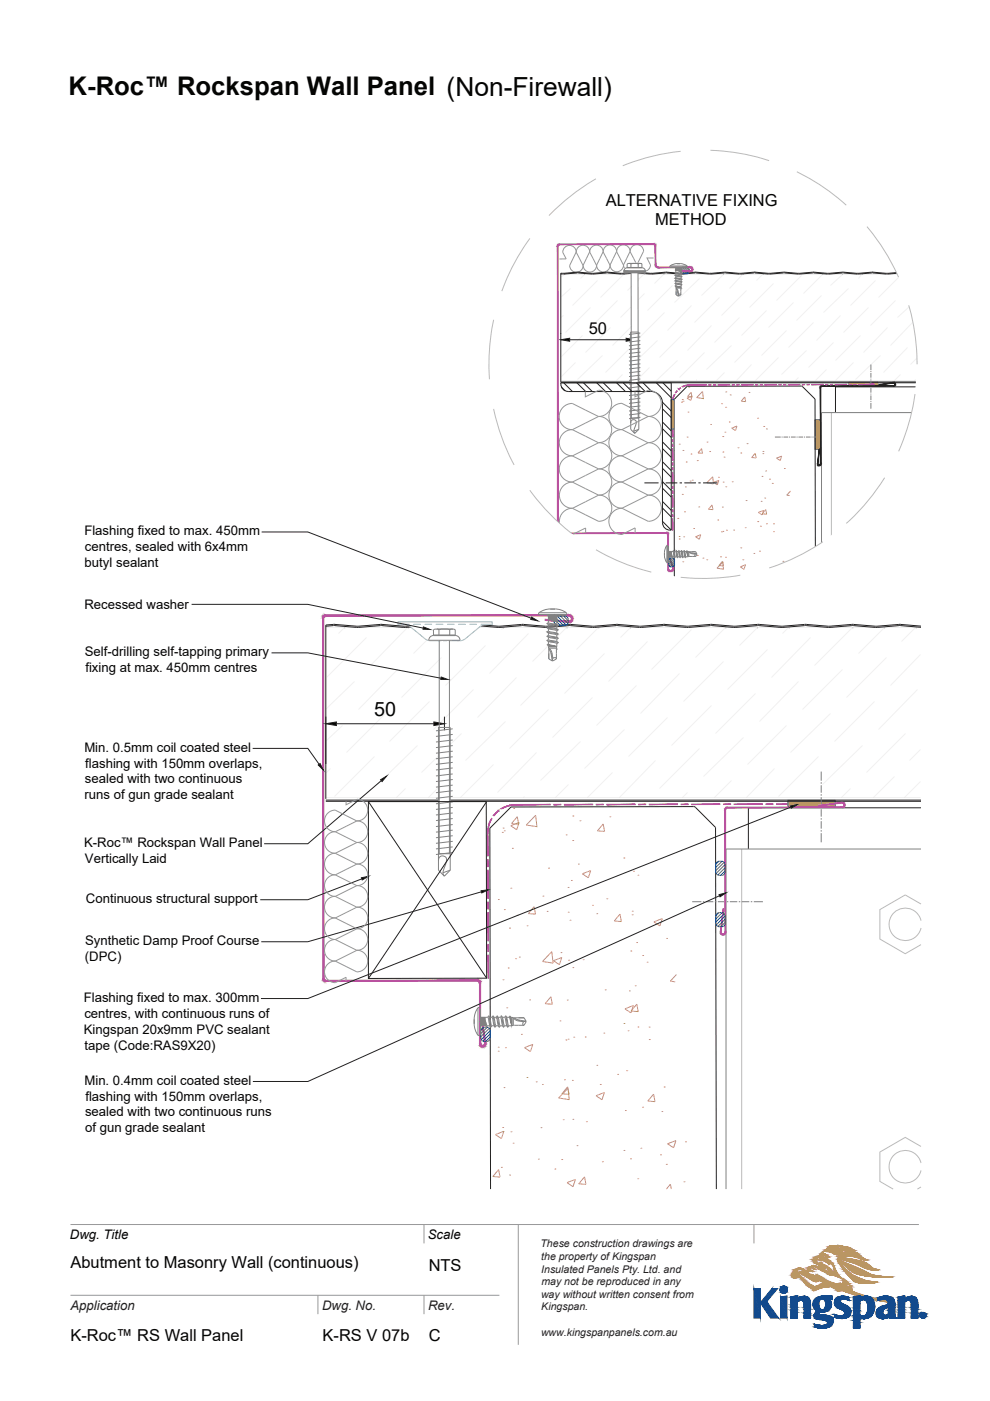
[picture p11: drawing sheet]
<svg xmlns="http://www.w3.org/2000/svg" width="210mm" height="297mm" viewBox="0 0 210 297" stroke-linecap="round" stroke-linejoin="round" font-family="sans-serif">
<defs><g id="words">
<text font-size="5.4" fill="#040503" x="14.5" y="20.1">K-Roc™ Rockspan Wall Panel (Non-Firewall)</text>
<text font-size="4.2" fill="#040503" x="79.4" y="151.9">50</text>
<g font-size="3.5" fill="#040503">
<text x="128.5" y="43.6">ALTERNATIVE FIXING</text>
<text x="139" y="47.8">METHOD</text>
<text x="124.9" y="70.7">50</text>
<text x="14.9" y="268.9">Abutment to Masonry Wall (continuous)</text>
<text x="90.9" y="269.4">NTS</text>
<text x="14.9" y="284.4">K-Roc™ RS Wall Panel</text>
<text x="68.4" y="284.4">K-RS V 07b</text>
<text x="90.9" y="284.4">C</text>
</g>
<g font-size="2.8" fill="#040503">
<text x="17.9" y="113.5">Flashing fixed to max. 450mm</text>
<text x="18" y="116.9">centres, sealed with 6x4mm</text>
<text x="18" y="120.2">butyl sealant</text>
<text x="17.9" y="129.1">Recessed washer</text>
<text x="18" y="139.2">Self-drilling self-tapping primary</text>
<text x="18.1" y="142.5">fixing at max. 450mm centres</text>
<text x="17.9" y="159.4">Min. 0.5mm coil coated steel</text>
<text x="18" y="166.1">sealed with two continuous</text>
<text x="18.1" y="162.8">flashing with 150mm overlaps,</text>
<text x="17.9" y="169.5">runs of gun grade sealant</text>
<text x="17.8" y="179.6">K-Roc™ Rockspan Wall Panel</text>
<text x="18" y="182.9">Vertically Laid</text>
<text x="18.2" y="191.5">Continuous structural support</text>
<text x="18" y="203.8">(DPC)</text>
<text x="18.1" y="200.4">Synthetic Damp Proof Course</text>
<text x="17.8" y="212.5">Flashing fixed to max. 300mm</text>
<text x="17.9" y="215.8">centres, with continuous runs of</text>
<text x="17.8" y="219.2">Kingspan 20x9mm PVC sealant</text>
<text x="18" y="222.5">tape (Code:RAS9X20)</text>
<text x="17.9" y="230">Min. 0.4mm coil coated steel</text>
<text x="18.1" y="233.4">flashing with 150mm overlaps,</text>
<text x="18" y="236.7">sealed with two continuous runs</text>
<text x="18" y="240.1">of gun grade sealant</text>
<text x="14.8" y="262.7">Dwg. Title</text>
<text x="90.7" y="262.7">Scale</text>
</g>
<g font-size="2.8" fill="#231f20">
<text x="14.9" y="277.7">Application</text>
<text x="68.3" y="277.7">Dwg. No.</text>
<text x="90.8" y="277.7">Rev.</text>
</g>
<g font-size="2.2" fill="#231f20">
<text x="114.6" y="264.4">These construction drawings are</text>
<text x="114.8" y="267.1">the property of Kingspan</text>
<text x="114.8" y="269.8">Insulated Panels Pty. Ltd. and</text>
<text x="114.8" y="275.2">way without written consent from</text>
<text x="114.8" y="272.5">may not be reproduced in any</text>
<text x="114.8" y="277.8">Kingspan.</text>
<text x="114.8" y="283.2">www.kingspanpanels.com.au</text>
</g>
</g></defs>
<path d="M164.7 170.5l7.3-.1zM164.7 170.4h7.3z" fill="#b9519f"/>
<path d="M164.7 170.5l7.3-.1zM164.7 170.4h7.3z" fill="none" stroke="#b9519f" stroke-width=".21"/>
<path d="M162.5 170.5l1.5-.1zM162.5 170.4h1.5z" fill="#b9519f"/>
<path d="M162.5 170.5l1.5-.1zM162.5 170.4h1.5z" fill="none" stroke="#b9519f" stroke-width=".21"/>
<path d="M155.7 170.6l6-.2zM155.7 170.5l6-.1z" fill="#b9519f"/>
<path d="M155.7 170.6l6-.2zM155.7 170.5l6-.1z" fill="none" stroke="#b9519f" stroke-width=".21"/>
<path d="M153.5 170.6l1.5-.1zM153.5 170.5h1.5z" fill="#b9519f"/>
<path d="M153.5 170.6l1.5-.1zM153.5 170.5h1.5z" fill="none" stroke="#b9519f" stroke-width=".21"/>
<path d="M146.7 170.6l6-.1zM146.7 170.5h6z" fill="#b9519f"/>
<path d="M146.7 170.6l6-.1zM146.7 170.5h6z" fill="none" stroke="#b9519f" stroke-width=".21"/>
<path d="M144.5 170.6l1.4-.1zM144.5 170.5h1.4z" fill="#b9519f"/>
<path d="M144.5 170.6l1.4-.1zM144.5 170.5h1.4z" fill="none" stroke="#b9519f" stroke-width=".21"/>
<path d="M137.7 170.6l6-.1zM137.7 170.5h6z" fill="#b9519f"/>
<path d="M137.7 170.6l6-.1zM137.7 170.5h6z" fill="none" stroke="#b9519f" stroke-width=".21"/>
<path d="M135.5 170.6l1.5-.1zM135.5 170.5h1.5z" fill="#b9519f"/>
<path d="M135.5 170.6l1.5-.1zM135.5 170.5h1.5z" fill="none" stroke="#b9519f" stroke-width=".21"/>
<path d="M128.7 170.6l6-.1zM128.7 170.5h6z" fill="#b9519f"/>
<path d="M128.7 170.6l6-.1zM128.7 170.5h6z" fill="none" stroke="#b9519f" stroke-width=".21"/>
<path d="M126.5 170.6l1.5-.1zM126.5 170.5h1.5z" fill="#b9519f"/>
<path d="M126.5 170.6l1.5-.1zM126.5 170.5h1.5z" fill="none" stroke="#b9519f" stroke-width=".21"/>
<path d="M119.7 170.7l6-.2zM119.7 170.5h6z" fill="#b9519f"/>
<path d="M119.7 170.7l6-.2zM119.7 170.5h6z" fill="none" stroke="#b9519f" stroke-width=".21"/>
<path d="M117.5 170.7l1.5-.2zM117.5 170.5h1.5z" fill="#b9519f"/>
<path d="M117.5 170.7l1.5-.2zM117.5 170.5h1.5z" fill="none" stroke="#b9519f" stroke-width=".21"/>
<path d="M109.4 170.7l7.3-.2zM109.4 170.6l7.3-.1z" fill="#b9519f"/>
<path d="M109.4 170.7l7.3-.2zM109.4 170.6l7.3-.1zM109.4 170.6v.1" fill="none" stroke="#b9519f" stroke-width=".21"/>
<path d="M108.8 170.6l.6 .1zM108.8 170.6l.6 .1zM108.1 170.7l.7-.1zM108.1 170.7v.1l.7-.1zM107.5 170.9l.6-.2v.1zM107.5 170.9v.1l.6-.2zM106.8 171.2l.7-.3v.1zM106.8 171.2l.1 .1 .6-.3zM106.4 171.4l.4-.2 .1 .1zM106.4 171.4l.5-.1z" fill="#b9519f"/>
<path d="M106.4 171.4l.5-.1zM106.4 171.4l.4-.2 .1 .1zM106.8 171.2l.7-.2-.6 .3zM106.8 171.2l.7-.3v.1zM107.5 170.9l.6-.1-.6 .2zM107.5 170.9l.6-.2v.1zM108.1 170.7l.7-.1zM108.1 170.7h.7l-.7 .1zM108.8 170.6l.6 .1z" fill="none" stroke="#b9519f" stroke-width=".21"/>
<path d="M105.7 171.9h.1zM105.7 171.9h.1zM105.2 172.3l.5-.3zM105.2 172.3l.1 .1 .4-.4zM105.2 172.3l.1 .1-.6 .4zM104.7 172.8l.6-.4zM104.7 172.9h.1z" fill="#b9519f"/>
<path d="M104.7 172.9h.1zM104.7 172.8l.6-.4zM104.7 172.8h.1M105.2 172.3l.5-.3-.4 .4zM105.2 172.3l.1 .1-.6 .4zM105.2 172.3l.5-.3zM105.7 171.9h.1z" fill="none" stroke="#b9519f" stroke-width=".21"/>
<path d="M104.3 173.5l-.3 .5zM104.3 173.6l-.3 .4zM104 174l-.3 .6zM104.1 174l-.4 .6zM103.7 174.6l-.1 .6zM103.8 174.6l-.2 .6zM103.6 175.2l.1 .1-.3 .6zM103.7 175.3l-.3 .6zM103.4 175.9v.7zM103.5 175.9l-.1 .7z" fill="#b9519f"/>
<path d="M103.4 175.9v.7zM103.5 175.9l-.1 .7zM103.6 175.2l.1 .1-.3 .6zM103.7 175.3l-.3 .6zM103.7 174.6l-.1 .6zM103.8 174.6l-.2 .6zM104 174l-.3 .6zM104.1 174l-.4 .6zM104.3 173.5l-.3 .5zM104.3 173.6l-.3 .4z" fill="none" stroke="#b9519f" stroke-width=".21"/>
<path d="M103.4 176.6l.1 4.9zM103.4 176.6l.1 4.9z" fill="#b9519f"/>
<path d="M103.4 176.6l.1 4.9z" fill="none" stroke="#b9519f" stroke-width=".21"/>
<path d="M103.4 182.3l.1 1.5zM103.4 182.3l.1 1.5z" fill="#b9519f"/>
<path d="M103.4 182.3l.1 1.5z" fill="none" stroke="#b9519f" stroke-width=".21"/>
<path d="M103.4 184.5l.2 6zM103.4 184.5l.2 6z" fill="#b9519f"/>
<path d="M103.4 184.5l.2 6z" fill="none" stroke="#b9519f" stroke-width=".21"/>
<path d="M103.5 191.2l.1 1.5zM103.5 191.2l.1 1.5z" fill="#b9519f"/>
<path d="M103.5 191.2l.1 1.5z" fill="none" stroke="#b9519f" stroke-width=".21"/>
<path d="M103.5 193.5l.1 6zM103.5 193.5l.1 6z" fill="#b9519f"/>
<path d="M103.5 193.5l.1 6z" fill="none" stroke="#b9519f" stroke-width=".21"/>
<path d="M103.5 200.2l.1 1.5zM103.5 200.2l.1 1.5z" fill="#b9519f"/>
<path d="M103.5 200.2l.1 1.5z" fill="none" stroke="#b9519f" stroke-width=".21"/>
<path d="M103.5 202.5l.1 4.9zM103.5 202.5l.1 4.9z" fill="#b9519f"/>
<path d="M103.5 207.4h.1M103.5 202.5l.1 4.9z" fill="none" stroke="#b9519f" stroke-width=".21"/>
<path d="M167.1 171.1h10v-1.4zM167.1 169.7h10l-10 1.4z" fill="#dea46c"/>
<path d="M167.1 171.1l10-1.4v1.4zM167.1 169.7h10l-10 1.4z" fill="none" stroke="#dea46c" stroke-width=".21"/>
<path d="M167.1 169.7h10v1.4h-10z" fill="none" stroke="#3853a3" stroke-width=".21"/>
<g fill="#c6c5c5">
<path d="M195.3 165.7l-3.4 3.4z"/>
<path d="M185.2 169.1l4.4-4.4z"/>
<path d="M195.3 159l-2.3 2.3z"/>
<path d="M178.5 169.1l1.9-1.9z"/>
<path d="M183.7 163.9l8.4-8.5z"/>
<path d="M182.9 158l-8.4 8.4z"/>
<path d="M194.7 146.2l-8.4 8.4z"/>
<path d="M173.6 160.5l-8.4 8.4z"/>
<path d="M177 157.1l8.4-8.4z"/>
<path d="M195.3 138.8l-6.5 6.5z"/>
<path d="M158.2 169.1l6.2-6.1z"/>
<path d="M167.7 159.6l8.4-8.4z"/>
<path d="M179.5 147.9l8.4-8.5z"/>
<path d="M191.3 136.1l2.9-3z"/>
<path d="M151.5 169.1l3.6-3.5z"/>
<path d="M158.5 162.2l8.4-8.4z"/>
<path d="M170.3 150.4l8.4-8.4z"/>
<path d="M187.5 133.1l-5.4 5.5z"/>
<path d="M144.8 169.1l1-1z"/>
<path d="M149.2 164.7l8.4-8.4z"/>
<path d="M161 152.9l8.4-8.4z"/>
<path d="M172.8 141.1l8-8z"/>
<path d="M140 167.2l8.4-8.4z"/>
<path d="M160.1 147l-8.4 8.4z"/>
<path d="M163.5 143.6l8.4-8.4z"/>
<path d="M131.3 169.1l7.8-7.8z"/>
<path d="M142.5 158l8.4-8.4z"/>
<path d="M154.3 146.2l8.4-8.4z"/>
<path d="M167.3 133.1l-1.2 1.3z"/>
<path d="M124.6 169.1l5.2-5.2z"/>
<path d="M133.2 160.5l8.4-8.4z"/>
<path d="M145 148.7l8.4-8.4z"/>
<path d="M156.8 136.9l3.8-3.8z"/>
<path d="M117.8 169.1l2.8-2.7z"/>
<path d="M124 163l8.4-8.4z"/>
<path d="M135.7 151.2l8.5-8.4z"/>
<path d="M147.5 139.4l6.3-6.3z"/>
<path d="M111.1 169.1l.2-.2z"/>
<path d="M114.7 165.6l8.4-8.5z"/>
<path d="M126.5 153.8l8.4-8.5z"/>
<path d="M138.3 142l8.4-8.4z"/>
<path d="M105.4 168.1l8.5-8.5z"/>
<path d="M125.6 147.9l-8.4 8.4z"/>
<path d="M137.4 136.1l-8.4 8.4z"/>
<path d="M97.6 169.1l7-6.9z"/>
<path d="M108 158.8l8.4-8.4z"/>
<path d="M119.7 147l8.5-8.4z"/>
<path d="M133.6 133.1l-2.1 2.1z"/>
<path d="M95.3 164.7l-4.4 4.4z"/>
<path d="M107.1 152.9l-8.4 8.4z"/>
<path d="M110.5 149.6l8.4-8.5z"/>
<path d="M122.3 137.8l4.6-4.7z"/>
<path d="M84.2 169.1l1.9-1.9z"/>
<path d="M89.4 163.9l8.5-8.5z"/>
<path d="M109.7 143.6l-8.5 8.5z"/>
<path d="M113 140.3l7.2-7.2z"/>
<path d="M80.2 166.4l8.4-8.4z"/>
<path d="M92 154.6l8.4-8.4z"/>
<path d="M112.2 134.4l-8.5 8.4z"/>
<path d="M70.9 168.9l8.4-8.4z"/>
<path d="M82.7 157.1l8.4-8.4z"/>
<path d="M102.9 136.9l-8.4 8.4z"/>
<path d="M106.7 133.1l-.4 .5z"/>
<path d="M70.1 163l-1 1z"/>
<path d="M73.4 159.6l8.5-8.4z"/>
<path d="M93.7 139.4l-8.5 8.5z"/>
<path d="M100 133.1l-3 3z"/>
<path d="M72.6 153.8l-3.5 3.5z"/>
<path d="M84.4 142l-8.4 8.4z"/>
<path d="M93.2 133.1l-5.5 5.5z"/>
<path d="M69.1 150.5l6-6z"/>
<path d="M78.5 141.1l8-8z"/>
<path d="M69.2 143.6l8.5-8.4z"/>
<path d="M73 133.1l-1.2 1.3z"/>
</g>
<path d="M69.1 169.1h126.2" fill="none" stroke="#c6c5c5" stroke-width=".21"/>
<path d="M194.2 133.1h1.1zM187.5 133.1h6.7zM180.8 133.1h6.7zM167.3 133.1h13.5zM160.6 133.1h6.7zM153.8 133.1h6.8zM133.6 133.1h20.2zM126.9 133.1h6.7zM120.2 133.1h6.7zM106.7 133.1h13.5zM100 133.1h6.7z" fill="#c6c5c5"/>
<path d="M93.2 133.1h6.8zM86.5 133.1h6.7z" fill="#c6c5c5"/>
<path d="M73 133.1h13.5zM69.1 133.1h3.9z" fill="#c6c5c5"/>
<g fill="none" stroke="#231f20" stroke-width=".21">
<path d="M70.7 132.4l-1.6 .1M70.7 132.6l-1.6 .2M70.7 132.4h.4M71 132.6l5.1 .4M71 132.6h-.3M80.7 132.4l-4.8 .4-4.8-.4M80.7 132.4h.4M80.7 132.6l-4.7 .4M81 132.6l4.9 .4 4.8-.4M81 132.6h-.3M81 132.4l5 .4M90.6 132.4l-4.6 .4"/>
<path d="M90.7 132.4h.4M91 132.6l5.1 .4M91 132.6h-.3M100.7 132.4l-4.8 .4-4.8-.4M100.7 132.4h.4M100.7 132.6l-4.7 .4M101 132.6l4.9 .4 4.8-.4M101 132.6h-.3M110.6 132.4l-4.7 .4-4.9-.4M110.7 132.4h.4M111 132.6l5.1 .4M111 132.6h-.3"/>
<path d="M111.1 132.4l4.6 .4M120.7 132.4l-5 .4M120.7 132.4h.4M120.7 132.6l-4.7 .4M121 132.6l4.9 .4 4.8-.4M121 132.6h-.3M130.6 132.4l-4.7 .4-4.9-.4M130.7 132.4h.4M131 132.6l4.9 .4 4.8-.4M131 132.6h-.3M131 132.4l4.7 .4M136 132.8h-.3"/>
<path d="M140.7 132.4l-4.7 .4M140.7 132.4h.4M141 132.6l4.9 .4 4.8-.4M141 132.6h-.3M150.6 132.4l-4.7 .4-4.9-.4M150.7 132.4h.4M151 132.6l4.6 .4M151 132.6h-.3M151 132.4l5 .4M160.7 132.4l-4.7 .4M160.7 132.4h.4M160.7 132.6l-5 .4"/>
<path d="M161 132.6l4.9 .4 4.8-.4M161 132.6h-.3M170.6 132.4l-4.7 .4-4.9-.4M170.7 132.4h.4M171 132.6l4.6 .4M171 132.6h-.3M180.7 132.4l-4.8 .4-4.9-.4M180.7 132.4h.4M180.7 132.6l-5 .4M181 132.6l4.9 .4 4.8-.4M181 132.6h-.3M190.6 132.4l-4.7 .4-4.9-.4"/>
<path d="M190.7 132.4h.4M191 132.6l4.3 .4M191 132.6h-.3M191 132.4l4.3 .3M69.1 169.9h126.2M69.1 169.6h126.2M195.3 171.3h-36.6v8.7M104 252.1l-.1-76.5 4.5-4.5 38.7-.1 .4 .2 4.3 4.2 .1 76.7"/>
</g>
<g fill="none" stroke="#dea46c" stroke-width=".21">
<path d="M106.5 176.5h.1M106.7 175.6h.1M107 176.2h.1M108.3 175.1l1.8-.7-.5 1.5-1.3-.8M108.7 179.9h.1M109 171.4h.1M109.7 173.2l.3 1.5-1.5-.1zM113.6 172.9l.3 2.4-2.3-.4zM120.1 177h.1M121.5 178.2h.1M121.5 173h.1M123 174h.1"/>
<path d="M127.9 174.7l.3 1.6-1.5-.1zM129.4 173.2h.1M103.9 192.8v.1M105.7 190.7h.1M107 192.9h.1M108.1 196.8h.1M108.4 188.3h.1M109.7 194.1h.1M111.8 196.3h.1M113.3 192.2l-1.2 1.5 1.5 .1-.3-1.6M115.2 190h.1M116 193.2h.1"/>
<path d="M116.3 184h.1M120.5 188.2h.1M120.5 193.4h.1M120.9 195.1h.1M121.2 186.7h.1M122.7 183.2h.1M123.5 185.3l1.8-.7-.5 1.5zM125.7 191.9h.1M126.6 193.7h.1M128.7 190.5h.1M131.5 193.8l.3 1.6-1.5-.1zM132.3 181.9h.1"/>
<path d="M134.1 194h.1M134.1 193.2h.1M134.4 184.7h.1M135 199.8h.1M135.3 185.6h.1M138.7 195.5l1.8-.7-.5 1.5zM141.4 199h.1M105.2 215.9h.1M106.7 207.7h.1M107.5 213.7h.1M107.8 205.2h.1M109.4 203.3h.1"/>
<path d="M110.1 202.9h.1M110.6 219.3h.1M112.3 212h.1M116.8 211.3l.3 1.6-1.5-.1zM117 201.8l.3 2.4-2.3-.3zM117.4 203.7l1.8-.7-.6 1.5zM118.8 216.4h.1M119 202h.1M120.3 212h.1M120.6 203.6h.1M121.5 205.1h.1M121.7 219.9h.1"/>
<path d="M123.7 203.5h.1M124.1 219.9h.1M128.1 219h.1M128.4 209.9h.1M132.3 217h.1M132.6 213.9l1.7-.7-.5 1.5zM133.2 218.5h.1M133.5 210.1h.1M133.8 201.6h.1M134.7 209h.1M135.1 212.9l.3 1.6-1.6-.1zM135.3 217.7h.1"/>
<path d="M136.3 202.6h.1M137.3 204h.1M137.7 217.8h.1M143.5 206.6l-1.3 1.4 1 .2M105.7 222.9h.1M105.7 222h.1M106.6 239.1h.1M106.7 239.9h.1M106.9 230.6h.1M107.2 222.1h.1M108.4 240h.1M111.2 222.1l1.8-.7-.5 1.6z"/>
<path d="M111.8 228.4h.1M113.7 229.4h.1M114.7 239.1h.1M115.1 229.9h.1M119.5 237.4h.1M119.7 228.9h.1M120 220.5h.1M120.4 230.4l.3 1.6-1.5-.1zM120.5 230.7l.2 2.4-2.2-.3zM120.5 220.3h.1M121.4 229.1h.1M121.5 237.3h.1"/>
<path d="M124.4 237.8h.1M126.4 232.3l1.8-.7-.5 1.6zM126.6 225.9h.1M127.3 229.9h.1M131 227.8h.1M132.6 235.5h.1M132.9 227h.1M136.3 234.8h.1M137.7 220.4h.1M138.6 232l.3 1.6-1.5-.2zM140.4 235.7h.1M140.9 230.5h.1"/>
<path d="M105.1 240.6l1.8-.7-.5 1.5zM105.8 248l.3 1.6-1.6-.2 1.3-1.4M106.3 247.5h.1M108.1 249.1h.1M108.8 242.4h.1M114.2 245.8h.1M117.7 247.9h.1M119.2 245.8h.1M120.3 250.7l1.8-.6-.6 1.5zM122.4 242.9h.1M124 249.5l.3 1.6-1.5-.1zM127.7 246.3h.1"/>
<path d="M132.3 243.9h.1M133.7 245.7h.1M135.3 249.9h.1M135.9 243.5h.1M140.1 244.9h.1M141.3 246.9h.1M141.6 242.5l1.8-.7-.5 1.5zM142.2 251.1l-.9 1M142.2 251.1l.2 1M145.1 250.6h.1M145.4 242.1h.1"/>
</g>
<path d="M157.3 180v72.1M195.3 191.7l-3.3-2-5.4 3.2v6.2l5.4 3.1 3.3-1.9M195.3 195.2a3.4 3.4 0 0 0-5.2-2.1 3.4 3.4 0 0 0 0 5.7 3.4 3.4 0 0 0 5.2-2.1M195.3 243.1l-3.3-2-5.4 3.2v6.2l2.8 1.6M195.3 246.6a3.4 3.4 0 0 0-5.2-2.1 3.4 3.4 0 0 0 0 5.7 3.4 3.4 0 0 0 5.2-2M195.3 251.7l-.7 .4" fill="none" stroke="#bababa" stroke-width=".21"/>
<g fill="none" stroke="#808180" stroke-width=".21">
<path d="M174.2 163.6v1.9M174.2 165.8v.4M174.2 166.5v1.6M174.2 168.4v.3M174.2 169v1.6M174.2 170.9v.3M174.2 171.6v1.6M174.2 173.5v.3M174.2 174.1v1.6M174.2 176v.3M174.2 176.6v2M146.8 191.2h2"/>
<path d="M149.1 191.2h.3M149.7 191.2h1.6M151.6 191.2h.3M152.3 191.2h1.5M154.2 191.2h.3M154.8 191.2h1.6M156.7 191.2h.3M157.3 191.2h1.6M159.2 191.2h.4M159.9 191.2h1.9M195.3 180h-41.3v72.1"/>
</g>
<path d="M102.1 216.6l.9 4.5-.6-4.6zM102.1 216.6l.9 4.5-.2 .1z" fill="#b9519f"/>
<path d="M102.1 216.6l.9 4.5-.2 .1zM102.1 216.6l.3-.1 .6 4.6z" fill="none" stroke="#b9519f" stroke-width=".21"/>
<path d="M101.7 221.3h.2l-.2 .2zM101.7 221.5l.2-.2zM101.7 221.5l.3-.1-.2 .3zM102 221.4l-.2 .3 .2-.1zM101.8 221.7l.2-.1v.2zM102 221.6v.2zM102.1 221.6l.1 .3-.2-.1zM102.1 221.6l.1 .3v-.2zM102.2 221.7l.2 .3-.2-.1zM102.2 221.7l.2 .3v-.3zM102.4 221.7l.2 .3h-.2zM102.4 221.7l.2 .3-.1-.3zM102.5 221.7l.3 .1-.2 .2zM102.5 221.7l.3 .1-.2-.2zM102.6 221.6l.3 .1-.1 .1zM102.6 221.6l.3 .1zM102.7 221.6l.3-.1-.1 .2zM102.8 221.4l-.1 .2 .3-.1zM102.8 221.4l.2-.1v.2zM102.8 221.3v.1l.2-.1zM102.8 221.3l.2-.2v.2zM102.8 221.2v.1l.2-.2z" fill="#b9519f"/>
<g fill="none" stroke="#b9519f" stroke-width=".21">
<path d="M101.7 221.3h.2l-.2 .2zM101.7 221.5l.3-.1-.2 .3zM101.7 221.5l.2-.2zM101.8 221.7l.2-.1v.2zM102 221.4v.2l-.2 .1zM102 221.6v.2zM102.1 221.6l.1 .3-.2-.1zM102.1 221.6l.1 .1v.2zM102.2 221.7h.2v.3zM102.2 221.7l.2 .3-.2-.1zM102.4 221.7l.2 .3h-.2zM102.4 221.7h.1l.1 .3z"/>
<path d="M102.5 221.7l.3 .1-.2 .2zM102.5 221.7l.1-.1 .2 .2zM102.6 221.6l.3 .1zM102.6 221.6l.3 .1-.1 .1zM102.7 221.6l.3-.1-.1 .2zM102.8 221.2l.2-.1-.2 .2zM102.8 221.4l.2-.1v.2zM102.8 221.4l.2 .1-.3 .1zM102.8 221.3h.2l-.2 .1zM102.8 221.3l.2-.2v.2z"/>
</g>
<path d="M101.7 208.4v12.9h.2zM101.7 208.4h.2v12.9z" fill="#b9519f"/>
<path d="M101.7 208.4l.2 12.9h-.2zM101.7 208.4h.2v12.9z" fill="none" stroke="#b9519f" stroke-width=".21"/>
<path d="M101.7 208.4l.2-.2v.2zM101.7 208.3v.1l.2-.2zM101.8 208l.1 .2-.2 .1zM101.6 208.2l.1 .1 .1-.3zM101.7 207.9l.1 .1-.2 .2zM101.7 207.9l-.1 .3zM101.5 207.8l.2 .1-.2 .2zM101.5 207.8v.3zM101.3 207.8h.2l-.1 .2zM101.3 207.8l.1 .2z" fill="#b9519f"/>
<path d="M101.3 207.8h.2l-.1 .2zM101.3 207.8l.1 .2zM101.5 207.8v.3zM101.5 207.8l.2 .1-.2 .2zM101.6 208.2l.2-.2-.1 .3zM101.7 208.3l.2-.1-.2 .2zM101.7 208.4l.2-.2v.2zM101.7 207.9l-.1 .3zM101.7 207.9l.1 .1-.2 .2zM101.8 208l.1 .2-.2 .1z" fill="none" stroke="#b9519f" stroke-width=".21"/>
<path d="M69.1 208.1l32.2-.1v-.2zM69.1 207.8h32.2l-32.2 .3z" fill="#b9519f"/>
<path d="M69.1 208.1l32.2-.3v.2zM69.1 207.8h32.2l-32.2 .3z" fill="none" stroke="#b9519f" stroke-width=".21"/>
<path d="M68.4 207.5h.3l-.2 .2zM68.5 207.7l.2-.2zM68.5 207.7l.2-.1-.1 .2zM68.7 207.6l-.1 .2 .2-.1zM68.6 207.8l.2-.1-.1 .3zM68.8 207.7l-.1 .3zM68.9 207.8v.3l-.2-.1zM68.9 207.8v.3zM69 207.8l.1 .3h-.2zM69 207.8l.1 .3z" fill="#b9519f"/>
<path d="M68.4 207.5h.3l-.2 .2zM68.5 207.7l.2-.1-.1 .2zM68.5 207.7l.2-.2zM68.6 207.8l.2-.1-.1 .3zM68.7 207.6l.1 .1-.2 .1zM68.8 207.7l-.1 .3zM68.9 207.8v.3zM68.9 207.8v.3l-.2-.1zM69 207.8l.1 .3h-.2zM69 207.8l.1 .3z" fill="none" stroke="#b9519f" stroke-width=".21"/>
<path d="M68.4 131v76.5h.3zM68.4 131h.3v76.5z" fill="#b9519f"/>
<path d="M68.4 131l.3 76.5h-.3zM68.4 131h.3v76.5z" fill="none" stroke="#b9519f" stroke-width=".21"/>
<path d="M68.9 130.4h.2v.2zM68.9 130.4l.2 .2zM68.7 130.5l.2-.1 .1 .2zM68.7 130.5l.3 .1zM68.6 130.6l.1-.1 .2 .2zM68.6 130.6l.3 .1zM68.6 130.6l.2 .2h-.3zM68.5 130.8h.3zM68.5 130.8l.2 .1-.3 .1zM68.4 131l.3-.1z" fill="#b9519f"/>
<path d="M68.4 131l.3-.1zM68.5 130.8h.3zM68.5 130.8l.2 .1-.3 .1zM68.6 130.6l.3 .1zM68.6 130.6l.1-.1 .2 .2zM68.6 130.6l.2 .2h-.3zM68.7 130.5l.2-.1 .1 .2zM68.7 130.5l.3 .1zM68.9 130.4h.2v.2zM68.9 130.4l.2 .2z" fill="none" stroke="#b9519f" stroke-width=".21"/>
<path d="M69.1 130.4v.2l51.6-.2zM69.1 130.6l51.6-.2v.2z" fill="#b9519f"/>
<path d="M69.1 130.4h51.6l-51.6 .2zM69.1 130.6l51.6-.2v.2z" fill="none" stroke="#b9519f" stroke-width=".21"/>
<path d="M120.6 131.7l.3 .2-.3 .1zM120.6 131.7l.3 .2-.1-.2zM120.8 131.7l.3 .1-.2 .1zM120.8 131.7l.3 .1-.1-.2zM121 131.6l.3 .1-.2 .1zM121 131.6l.3 .1-.2-.2zM121.1 131.5h.3l-.1 .2zM121.2 131.4l-.1 .1h.3zM121.2 131.4l.3-.2-.1 .3zM121.2 131.2v.2l.3-.2zM121.5 130.9v.3h-.3zM121.2 131v.2l.3-.3zM121.3 130.7l.2 .2-.3 .1zM121.1 130.8l.1 .2 .1-.3zM121.2 130.5l.1 .2-.2 .1zM121.2 130.5l-.2 .2 .1 .1zM120.9 130.4l.3 .1-.2 .2zM120.9 130.4l-.1 .2 .2 .1zM120.7 130.4h.2l-.1 .2zM120.7 130.4v.2h.1z" fill="#b9519f"/>
<g fill="none" stroke="#b9519f" stroke-width=".21">
<path d="M120.6 131.7h.2l.1 .2zM120.6 131.7l.3 .2-.3 .1zM120.7 130.4h.2l-.1 .2zM120.7 130.4l.1 .2h-.1zM120.8 131.7l.3 .1-.2 .1zM120.8 131.7l.2-.1 .1 .2zM120.9 130.4l.1 .3-.2-.1zM120.9 130.4l.3 .1-.2 .2zM121 131.6l.3 .1-.2 .1zM121 131.6l.1-.1 .2 .2zM121.1 131.5h.3l-.1 .2zM121.1 130.8l.2-.1-.1 .3z"/>
<path d="M121.2 130.5l-.1 .3-.1-.1zM121.2 130.5l.1 .2-.2 .1zM121.2 131l.3-.1-.3 .3zM121.2 131.4l.3-.2-.1 .3zM121.2 131.4l.2 .1h-.3zM121.2 131.2h.3l-.3 .2zM121.3 130.7l.2 .2-.3 .1zM121.5 130.9v.3h-.3z"/>
</g>
<path d="M115.6 131.5l5 .5v-.3zM115.6 131.3l5 .4-5-.2z" fill="#b9519f"/>
<path d="M115.6 131.5l5 .2v.3zM115.6 131.3l5 .4-5-.2z" fill="none" stroke="#b9519f" stroke-width=".21"/>
<path d="M69.1 132.5v36.9M71.3 153.4h20.7M94.3 151.9v11.9" fill="none" stroke="#231f20" stroke-width=".21"/>
<path d="M117.5 131.4a.95 .95 0 0 0 .8 1.2M117.5 132l.7 .6M117.5 131.3l1.4 1.3M117.7 130.8l1.8 1.8M118.2 130.6l1.9 1.9M118.3 130.6h1.5M118.3 130.6a.75 .75 0 0 0-.8 .8M118.9 130.6l1.5 1.6M119.6 130.6l.9 1M119.8 130.6a.75 .75 0 0 1 .7 .8M120.5 131.4a.9 .9 0 0 1-.7 1.2h-1.5" fill="none" stroke="#3853a3" stroke-width=".21"/>
<path d="M92 153.1l2.3 .3-2.3 .4z" fill="#040503"/>
<path d="M92 153.1l2.3 .3-2.3 .4z" fill="none" stroke="#231f20" stroke-width=".21"/>
<path d="M69.1 153.4l2.2-.3v.7z" fill="#040503"/>
<path d="M69.1 153.4l2.2-.3v.7z" fill="none" stroke="#231f20" stroke-width=".21"/>
<path d="M90.7 135.7h7.4zM91.2 135.7h6.9zM94.4 135.7h3.7z" fill="#fff"/>
<path d="M90.7 135.7h7.4zM91.2 135.7h6.9zM94.4 135.7h3.7z" fill="none" stroke="#fff" stroke-width=".21"/>
<path d="M85.9 132.2l16.5 .1zM86.4 132.3h16l-15.5 .3zM86.9 132.6h15l.5-.3zM86.9 132.6h15l-13.3 1.4zM88.6 134h11.6l1.7-1.4zM88.6 134h11.6l-9.9 1.4zM90.3 135.4h8.2l1.7-1.4zM90.3 135.4h8.2l-7.8 .3zM90.7 135.7h7.4l.4-.3z" fill="#fff"/>
<path d="M85.9 132.2l16.5 .1zM86.4 132.3h16l-15.5 .3zM86.9 132.6l15.5-.3-.5 .3zM86.9 132.6h15l-13.3 1.4zM88.6 134l13.3-1.4-1.7 1.4zM88.6 134h11.6l-9.9 1.4zM90.3 135.4l9.9-1.4-1.7 1.4zM90.3 135.4h8.2l-7.8 .3zM90.7 135.7l7.8-.3-.4 .3z" fill="none" stroke="#fff" stroke-width=".21"/>
<path d="M85.9 132.2h17z" fill="#fff"/>
<path d="M85.9 132.2h17z" fill="none" stroke="#fff" stroke-width=".21"/>
<path d="M84.4 132h20l-1.5 .2zM102.9 132.2h1.5v-.2z" fill="#fff"/>
<path d="M84.4 132h20l-1.5 .2zM102.9 132.2l1.5-.2v.2z" fill="none" stroke="#fff" stroke-width=".21"/>
<path d="M84.4 132l1.5 .2h-1.5zM84.4 132l1.5 .2h17z" fill="#fff"/>
<path d="M84.4 132l1.5 .2h-1.5zM84.4 132l18.5 .2h-17zM84.4 132h20M91 135.7h6.9M91.2 135.7h6.7h-3.5" fill="none" stroke="#fff" stroke-width=".21"/>
<path d="M92.9 135.9h.7M94 135.9h.8M95.2 135.9h.7" fill="none" stroke="#6dccdc" stroke-width=".21"/>
<path d="M86.2 132.3h16.2zM86.4 132.3h16zM86.7 132.5l15.7-.2zM86.7 132.5h15.4l-15.2 .1zM86.9 132.6h15l.2-.1zM86.9 132.6h15l-13.3 1.4zM88.6 134h11.6l1.7-1.4zM88.6 134h11.6l-9.9 1.4zM90.3 135.4h8.2l1.7-1.4zM90.3 135.4h8.2l-8 .2zM90.5 135.6h7.8l.2-.2zM90.5 135.6h7.8zM90.7 135.7l7.6-.1zM90.7 135.7h7.4zM91 135.7h7.1z" fill="#fff"/>
<g fill="none" stroke="#fff" stroke-width=".21">
<path d="M86.2 132.3h16.2zM86.4 132.3h16zM86.7 132.5l15.7-.2zM86.7 132.5h15.4l-15.2 .1zM86.9 132.6l15.2-.1-.2 .1zM86.9 132.6h15l-13.3 1.4zM88.6 134l13.3-1.4-1.7 1.4zM88.6 134h11.6l-9.9 1.4zM90.3 135.4l9.9-1.4-1.7 1.4zM90.3 135.4h8.2l-8 .2zM90.5 135.6l8-.2-.2 .2zM90.5 135.6h7.8z"/>
<path d="M90.7 135.7h7.4zM90.7 135.7l7.6-.1zM91 135.7h7.1z"/>
</g>
<path d="M85.9 132.2h17zM85.9 132.2l16.8 .1zM86.2 132.3h16.5z" fill="#fff"/>
<path d="M85.9 132.2l16.8 .1zM85.9 132.2h17zM86.2 132.3h16.5z" fill="none" stroke="#fff" stroke-width=".21"/>
<path d="M84.4 132h20l-1.5 .2zM102.9 132.2h1.5v-.2z" fill="#fff"/>
<path d="M84.4 132h20l-1.5 .2zM102.9 132.2l1.5-.2v.2z" fill="none" stroke="#fff" stroke-width=".21"/>
<path d="M84.4 132l1.5 .2h-1.5zM84.4 132l1.5 .2h17z" fill="#fff"/>
<path d="M84.4 132l1.5 .2h-1.5zM84.4 132l18.5 .2h-17zM84.4 132h20" fill="none" stroke="#fff" stroke-width=".21"/>
<path d="M85.9 132.4l.9 .3 3.4 2.8M86.9 132.4h-2.5v-.5h20v.5h-2.5M87.7 132.4h1.6M90.1 132.4h1.5M90.3 135.5l.7 .3 1.9 .1M92.4 132.4h1.6M94.8 132.4h1.6M97.2 132.4h1.6M98.6 135.5l-.7 .3-2 .1M99.6 132.4h1.6M102 132.7l-3.4 2.8M103 132.4l-1 .3" fill="none" stroke="#6dccdc" stroke-width=".21"/>
<path d="M93.2 184.9l1 1 1-1zM95.2 155v29.9h-2z" fill="#fff"/>
<path d="M93.2 155h2.1M95.2 155v29.9h-2zM93.2 184.9h2l-1 1z" fill="none" stroke="#fff" stroke-width=".21"/>
<path d="M93.2 155h2l-2 29.9z" fill="#fff"/>
<path d="M93.2 135.8h-2.3M93.2 155h2l-2 29.9z" fill="none" stroke="#fff" stroke-width=".21"/>
<g fill="none" stroke="#808180" stroke-width=".21">
<path d="M91.9 134.6h4.7M91.9 134.8h4.7M91.9 133.5v1.3M92 134.7a1.01 1.01 0 0 0-1.1 1l6.6 .1a.97 .97 0 0 0-.9-1.1M92 133.5l.5-.1 .6 .1M92.6 133.4h3.5M93.1 134.6v-1.1l1.4-.2 .9 .2v1.1M93.2 135.8v45.2M95.3 135.8v45.2M95.4 133.5l.6-.1 .5 .1M96.6 133.5v1.3M96 159.3l-3.5 .4"/>
<path d="M96 154.5l-3.5 .4M96 155.7l-3.5 .4M96 156.9l-3.5 .4M96 158.1l-3.5 .4M96 170l-3.5 .4M96 171.2l-3.5 .4M96 172.4l-3.5 .4M96 173.6l-3.5 .4M96 174.8l-3.5 .4M96 176l-3.5 .4M96 177.2l-3.5 .4M96 178.4l-3.5 .4"/>
<path d="M96 179.6l-3.5 .4M96 160.5l-3.5 .4M96 161.6l-3.5 .5M96 162.8l-3.5 .4M96 164.1l-3.5 .4M96 165.3l-3.5 .4M96 166.5l-3.5 .4M96 167.6l-3.5 .5M96 168.8l-3.5 .5M93 182.5a.88 .88 0 0 1 .6-1 .88 .88 0 0 1 1.1 .6v.5l-.4 1.1a1.84 1.84 0 0 0-.1 2.1M93 181h2.5M95.5 184.5l-1.3 1.3"/>
<path d="M95.5 184.5l-1.5 .5M95.5 184.5v-30.3h-2.5v30.3l1.2 1.3M96 180.7l-3.5 .5"/>
</g>
<path d="M173.7 170.7v.2l4.8-.8zM173.7 170.9l4.8-.8 .1 .2z" fill="#b9519f"/>
<path d="M173.7 170.7l4.8-.6-4.8 .8zM173.7 170.9l4.8-.8 .1 .2z" fill="none" stroke="#b9519f" stroke-width=".21"/>
<path d="M178.6 171.1l.3 .1-.3 .1zM178.6 171.1l.3 .1-.1-.1zM178.8 171.1h.2l-.1 .1zM178.8 171.1h.2zM178.9 171l.3-.1-.2 .2zM179 170.8l-.1 .2 .3-.1zM179 170.8l.2-.1v.2zM179 170.7v.1l.2-.1zM179.1 170.4l.1 .3h-.2zM179 170.5v.2l.1-.3zM179 170.3l.1 .1-.1 .1zM179 170.3v.2zM178.8 170.1l.2 .2-.1 .1zM178.8 170.1l.1 .3zM178.5 170.1h.3l-.1 .2zM178.5 170.1l.2 .2z" fill="#b9519f"/>
<g fill="none" stroke="#b9519f" stroke-width=".21">
<path d="M178.5 170.1h.3l-.1 .2zM178.5 170.1l.2 .2zM178.6 171.1l.3 .1-.3 .1zM178.6 171.1h.2l.1 .1zM178.8 170.1l.2 .2-.1 .1zM178.8 170.1l.1 .3zM178.8 171.1h.2l-.1 .1zM178.8 171.1h.2zM178.9 171l.3-.1-.2 .2zM179 170.3l.1 .1-.1 .1zM179 170.3v.2zM179 170.5l.1-.1-.1 .3z"/>
<path d="M179 170.8l.2 .1-.3 .1zM179 170.7h.2l-.2 .1zM179.1 170.4l.1 .3h-.2zM179.2 170.7v.2l-.2-.1z"/>
</g>
<path d="M154.3 171.3h24.3v-.2zM154.3 171.1h24.3l-24.3 .2z" fill="#b9519f"/>
<path d="M154.3 171.3l24.3-.2v.2zM154.3 171.1h24.3l-24.3 .2z" fill="none" stroke="#b9519f" stroke-width=".21"/>
<path d="M154.1 171.2l.2-.1v.2zM154.1 171.2l.2 .1zM153.9 171.3l.2-.1 .1 .1zM153.9 171.3h.3zM153.9 171.3l.1 .1-.2 .1zM153.8 171.5l.2-.1zM153.8 171.5h.1l-.1 .2zM153.8 171.7l.1-.2z" fill="#b9519f"/>
<path d="M153.8 171.7l.1-.2zM153.8 171.5h.1l-.1 .2zM153.8 171.5l.2-.1zM153.9 171.3l.1 .1-.2 .1zM153.9 171.3h.3zM153.9 171.3l.2-.1 .1 .1zM154.1 171.2l.2-.1v.2zM154.1 171.2l.2 .1z" fill="none" stroke="#b9519f" stroke-width=".21"/>
<path d="M153.8 171.7l.1 25.9v-25.9zM153.8 171.7l.1 25.9h-.1z" fill="#b9519f"/>
<path d="M153.8 171.7l.1 25.9h-.1zM153.8 171.7h.1v25.9z" fill="none" stroke="#b9519f" stroke-width=".21"/>
<path d="M152.8 197.6h.1l-.1 .2zM152.9 197.6l-.1 .2h.1zM152.8 197.8h.1v.2zM152.9 197.8v.2l.1-.1zM152.9 198l.1-.1 .1 .2zM153 197.9l.1 .2zM153.1 198l.2 .2-.2-.1zM153.1 198l.2 .2v-.1zM153.3 198.1l.2 .1h-.2zM153.3 198.1l.2 .1zM153.5 198l.2 .1-.2 .1zM153.5 198l.2 .1zM153.6 198l.3-.1-.2 .2zM153.7 197.8l-.1 .2 .3-.1zM153.7 197.8l.2-.2v.3zM153.8 197.6l-.1 .2 .2-.2z" fill="#b9519f"/>
<g fill="none" stroke="#b9519f" stroke-width=".21">
<path d="M152.8 197.6h.1l-.1 .2zM152.8 197.8h.1v.2zM152.9 198l.1-.1 .1 .2zM152.9 197.6v.2h-.1zM152.9 197.8l.1 .1-.1 .1zM153 197.9l.1 .2zM153.1 198l.2 .1v.1zM153.1 198l.2 .2-.2-.1zM153.3 198.1l.2 .1zM153.3 198.1l.2 .1h-.2zM153.5 198l.2 .1-.2 .1zM153.5 198l.2 .1z"/>
<path d="M153.6 198l.3-.1-.2 .2zM153.7 197.8l.2 .1-.3 .1zM153.8 197.6h.1l-.2 .2zM153.9 197.6v.3l-.2-.1z"/>
</g>
<path d="M153.4 192.7l-.6 4.9h.1zM153.4 192.7h.1l-.6 4.9z" fill="#b9519f"/>
<path d="M153.4 192.7l-.5 4.9h-.1zM153.4 192.7h.1l-.6 4.9z" fill="none" stroke="#b9519f" stroke-width=".21"/>
<path d="M67.5 162.2l.4-.3 .7 1.4z" fill="#040503"/>
<path d="M53.6 158.7h11.7l2.4 3.3M67.5 162.2l.4-.3 .7 1.4z" fill="none" stroke="#231f20" stroke-width=".21"/>
<path d="M112.7 130.8l1.4 .8-1.5-.3z" fill="#040503"/>
<path d="M55.5 112.8h9.8l47.4 18.3M112.7 130.8l1.4 .8-1.5-.3z" fill="none" stroke="#231f20" stroke-width=".21"/>
<path d="M80.7 165.3l1.3-.8-1 1.2z" fill="#040503"/>
<path d="M80.7 165.3l1.3-.8-1 1.2zM80.9 165.5l-15.6 13.4h-9.3" fill="none" stroke="#231f20" stroke-width=".21"/>
<path d="M76.7 186.1l1.4-.3-1.3 .8z" fill="#040503"/>
<path d="M76.7 186.1l1.4-.3-1.3 .8zM76.7 186.3l-11.4 4.5h-10.1" fill="none" stroke="#231f20" stroke-width=".21"/>
<path d="M93.6 143.5l1.4 .6h-1.5z" fill="#040503"/>
<path d="M57.6 138.4h7.7l28.2 5.4M93.6 143.5l1.4 .6h-1.5z" fill="none" stroke="#231f20" stroke-width=".21"/>
<path d="M102 188.9l1.5-.2-1.3 .6z" fill="#040503"/>
<path d="M102 188.9l1.5-.2-1.3 .6zM102.1 189.1l-36.8 10.6h-9.9" fill="none" stroke="#231f20" stroke-width=".21"/>
<path d="M89.8 132.9l1.4 .6-1.5-.1z" fill="#040503"/>
<path d="M40.6 128.1h24.7l24.5 5.1M89.8 132.9l1.4 .6-1.5-.1z" fill="none" stroke="#231f20" stroke-width=".21"/>
<path d="M17 209.4v14.7l41.5-14.7zM17 224.1l41.5-14.7v14.7z" fill="#fff"/>
<path d="M17 209.4h41.5l-41.5 14.7zM17 224.1l41.5-14.7v14.7z" fill="none" stroke="#fff" stroke-width=".21"/>
<path d="M167.7 170.9l1.4-.3-1.3 .8z" fill="#040503"/>
<path d="M167.7 170.9l1.4-.3-1.3 .8zM167.7 171.1l-102.4 40.6h-10" fill="none" stroke="#231f20" stroke-width=".21"/>
<path d="M17.1 227v14.7l41.6-14.7zM17.1 241.7l41.6-14.7v14.7z" fill="#fff"/>
<path d="M17.1 227h41.6l-41.6 14.7zM17.1 241.7l41.6-14.7v14.7z" fill="none" stroke="#fff" stroke-width=".21"/>
<path d="M152.5 189.7l1.5-.4-1.3 .8z" fill="#040503"/>
<path d="M78.1 170h25l.1 37.4-25.1 .1zM78.1 170l25.1 37.4M103.2 170l-25.1 37.5M152.5 189.7l1.5-.4-1.3 .8zM152.6 189.9l-87.3 39.4h-11.7" fill="none" stroke="#231f20" stroke-width=".21"/>
<g fill="none" stroke="#3853a3" stroke-width=".21">
<path d="M151.8 195.7a.75 .75 0 0 0 .8 .8M152.5 182.6l-.7 .7M152.5 193.5l-.7 .7M152.6 182.6h.4M152.6 182.6a.79 .79 0 0 0-.8 .8v1.4a1.02 1.02 0 0 0 1 .8 1.02 1.02 0 0 0 1-.8v-1.4a.75 .75 0 0 0-.8-.8M152.6 193.5a.92 .92 0 0 1 1.2 .7v1.6M152.6 193.5a.75 .75 0 0 0-.8 .7v1.6M153.1 182.6l-1.3 1.3M153.2 193.5l-1.4 1.3M153.6 182.8l-1.8 1.8M153.6 193.7l-1.8 1.8M153.8 184.6l-1 1"/>
<path d="M153.8 184l-1.6 1.5M153.8 183.3l-1.9 1.9M153.8 194.9l-1.5 1.5M153.8 194.2l-1.9 1.9M153.8 195.5l-.9 1M153.8 195.7a.89 .89 0 0 1-1.2 .8M102.6 217.8l-.6 .7M102.7 217.8a.92 .92 0 0 1 1.3 .8v1.5a.88 .88 0 0 1-1.3 .7M102.7 217.8a.79 .79 0 0 0-.7 .8v1.5a.75 .75 0 0 0 .7 .7M103.3 217.8l-1.3 1.4M103.8 218l-1.8 1.8M104 219.9l-1 .9"/>
<path d="M104 219.2l-1.6 1.5M104 218.5l-1.9 1.9"/>
</g>
<g fill="none" stroke="#808180" stroke-width=".21">
<path d="M114.3 129.9h5.8M114.3 129.9l-.1 .3 .3 .2M114.5 130.4h5.5M116 135.8l.3 .2M116 134.9l.3 .2M116 134l.3 .2M116 133.1l.3 .2M116 132.2l.3 .2M116 134l2.4 .5M116 135.8l2.4 .5M116.1 136.7l.2-.2 1.6 .5zM116.1 136.7l.2 .2"/>
<path d="M116.3 132.4v.5l1.7 .4 .4 .2M116.3 133.3v.5l1.7 .4 .4 .2M116.3 135.1v.5l2.1 .6M116.3 134.2v.5l.2 .1 1.6 .3v-.5M116.3 130.4v1.6M116.3 136v.5M116.3 136.9v.2M116.3 135.6l-.3 .2M116.3 134.7l-.3 .2 2.4 .5M116.3 133.8l-.3 .2M116.3 132.9l-.3 .2 2.4 .5-.3 .1M116.3 132l-.3 .2 2.4 .5"/>
<path d="M116.3 137.1h1.8M116.3 132l1.8 .4M116.3 131.4h.9M116.3 137.1l.1 .3M116.3 130.6h.7M116.3 130.6h.1M116.3 132.4l1.8 .4M116.3 133.3l1.8 .4M116.3 134.2l1.8 .4M116.3 135.1l1.8 .4M116.3 136l1.8 .4M116.3 136.9l1.6 .1"/>
<path d="M116.3 131.4h.1M116.4 137.4h1.6M116.4 137.4v2.3l.7 .4M116.4 130.6h.1M116.4 130.6v.8M116.4 131.4h-.1M116.5 130.6l-.1 .8M116.5 130.6h.1M116.5 130.6v.8M116.6 131.4h-.2M116.6 130.6v.8M116.8 131.4h-.2"/>
<path d="M116.8 131.4v-.8v.8M116.9 138.6l-.5-1h.2a2.32 2.32 0 0 1 .7 2 .52 .52 0 0 1 .7 0l-.9 .5M117 130.6v.8M117 130.6h-.4M117 130.6h.2M117.1 138.6h-.2l.2 1.5M117.2 131.4h.1M117.2 130.6v.8M117.2 131.4h-.4M117.2 131.4h.9M117.2 131.5l1.2 .3-.3 .1M117.2 130.6h-.2"/>
<path d="M117.2 130.6h.9M117.2 130.6h.1M117.3 131.4h-.1M117.3 130.6v.8M117.3 139.6l-.2 .5M117.3 130.6l-.1 .8M117.3 130.6h.1M117.3 131.4h.1M117.4 131.4h.1M117.4 130.6v.8M117.4 130.6h.1M117.4 130.6h.2"/>
<path d="M117.5 131.4h-.1M117.5 131.4h.2v-.8v.8h.1M117.6 130.6v.8M117.7 130.6h-.1M117.7 130.6h.1M117.8 130.6v.8M117.8 131.4h.2M117.8 130.6h.1M117.9 130.6l.1 .8M117.9 130.6v.8M118 131.4h.1M118 130.6h.1"/>
<path d="M118 137.6h.1M118 137.4v2.3M118 130.6v.8M118.1 132.4l.3 .2M118.1 135.1l.3 .2M118.1 131.4h.1M118.1 130.6h-.1M118.1 131.6l.2 .1M118.1 131.6l-.9-.1 .9 .4M118.1 130.4v1.2M118.1 131.9v.6M118.1 132.8v.5"/>
<path d="M118.1 133.7v.6M118.1 135.5v.6M118.1 137.1l-.1 .3M118.1 130.6h.1M118.4 132.7l-.3 .1M118.4 134.5l-.3 .1M118.4 135.4l-.3 .1M118.4 136.3l-.3 .1v.7M120.1 129.9l.1 .3-.2 .2M120.1 129.9a5.6 5.6 0 0 0-5.8 0M101.4 213.7a5.5 5.5 0 0 0 0 5.8M101.4 213.7v5.8"/>
<path d="M101.4 213.7l.3-.1 .1 .2v5.5l-.1 .2h-.3M101.8 217.5h1.3M101.8 215.7h1.7M102 215.7l.1 .1M102 215.7h.1M102 216.4h.9M102 216.8h.9M102 215.7v.7M102 216.6l.1 .8M102 216.8l.1 .1M102.1 215.8h.1M102.1 215.9v.2"/>
<path d="M102.1 217v.3M102.1 217.4h.1M102.1 215.9h.7M102.1 215.8h.7M102.1 217.4h.7M102.1 217.3h.7M102.1 215.9l.8-.1-.1 .2M102.1 216.6h-.1M102.1 216.6h.7M102.1 216.2l-.1 .2M102.1 216.4v.2M102.1 216.6v.2"/>
<path d="M102.1 216.9v.1M102.1 216.8h-.1M102.1 216.4h.7M102.1 216.9h.7M102.1 217h-.1M102.1 216.2h.7M102.1 216.8h.7M102.1 217h.7M102.1 216.4l-.1 .2M102.1 216.2l.8-.1-.1 .5M102.8 217h-.8h.9v.2h-.8M102.8 217.2l.1 .2-.8-.1"/>
<path d="M102.8 217.4h-.7M102.8 216h-.8h.9l-.1 .1M102.8 216.9l.1 .1M102.8 216.6h.1M102.8 216.8h.1M102.8 216.6v.2M102.9 215.7l-.1 .1M102.9 215.7h-.1M102.9 215.7v.9M102.9 216.6l-.1 .8M102.9 216.6h-.8M102.9 216.6h-.1"/>
<path d="M102.9 216.8l-.1 .1M103 216.6l.2 1.1 .2-.2M103.5 215.7l.2-.3 .4 2.4 .2-.3M103.5 215.7l.6 2.1M103.7 215.4l.2 .3M103.9 215.7h.5l.4 1.7 .2 .4M103.9 215.7l.4 1.8M103.9 217.5h-.6l-.3-.9 .2 1.1M104.3 217.5h.5M104.4 215.7l.2-.3 .4 2.4 .2-.3M104.6 215.4v.1a1.95 1.95 0 0 1 .4 1.6l.2 .4M104.7 215.7h.6"/>
<path d="M105.2 217.5h.5M105.3 215.7l.2-.3 .4 2.4 .2-.3M105.3 215.7l.6 2.1M105.5 215.4l.2 .3M105.7 215.7h.5M105.7 215.7l.4 1.8h.5M106.2 215.7l.2-.3 .4 2.4 .2-.3M106.2 215.7l.6 2.1M106.4 215.4l.6 2.1M106.5 215.7h.6M107 217.5h.5M107.1 215.7l.2-.3 .4 2.4 .2-.3"/>
<path d="M107.1 215.7l.6 2.1M107.3 215.4l.2 .4 .3 1.6 .8 .1M107.5 215.7h.6l.4 1.5-.3-1.8-.2 .3M108.2 215.5l.1 .2M108.3 215.7l.2 1.5M108.3 215.7h.3M108.6 215.7l.3 .1M108.6 215.7v1.8M108.9 215.8v1.6M108.9 217.4l-.3 .1M108.9 217.4h2.2M108.9 215.8h2.3l.4 .7"/>
<path d="M110 216.5l.1-.2 1.5 .2M110.1 216.3l-1.1-.5a1.18 1.18 0 0 0 1.4 .7l.6 .1-.1 .2a.33 .33 0 0 0 0 .4 .33 .33 0 0 0 .3 .2M111.6 216.5l-.4 .9M111.6 216.5l-.6 .1"/>
</g>
<g fill="none" stroke="#939698" stroke-width=".21">
<path d="M119.3 53.5l.8 1.4h-1.4M122.2 53.5l1.5 2.8 1.4-2.9 1.4 2.9M122.2 53.5l-1.4 2.8M122.2 53.4a1.43 1.43 0 0 0-1.4-1.4 1.43 1.43 0 0 0-1.4 1.5M126.5 56.2a1.43 1.43 0 0 1-1.4 1.5 1.43 1.43 0 0 1-1.4-1.4 1.43 1.43 0 0 1-1.4 1.4 1.43 1.43 0 0 1-1.5-1.4M129.4 56.2l-1.5-2.8-1.4 2.9M129.4 56.2a1.43 1.43 0 0 1-1.4 1.5 1.43 1.43 0 0 1-1.5-1.5M132.2 56.2l-1.4-2.9-1.4 2.9M132.3 56.2a1.43 1.43 0 0 1-1.5 1.4 1.43 1.43 0 0 1-1.4-1.4M133.7 53.3a1.43 1.43 0 0 0-1.5-1.4 1.43 1.43 0 0 0-1.4 1.5 1.43 1.43 0 0 0-1.4-1.5 1.43 1.43 0 0 0-1.5 1.5 1.43 1.43 0 0 0-1.4-1.4 1.43 1.43 0 0 0-1.4 1.4 1.43 1.43 0 0 0-1.5-1.4 1.43 1.43 0 0 0-1.4 1.4M133.7 53.3a1.43 1.43 0 0 1 1.4-1.4 1.43 1.43 0 0 1 1.4 1.4l-1.4 2.9M135.1 56.2l-1.5-2.9-1.4 2.9"/>
<path d="M135.1 56.2a1.43 1.43 0 0 1-1.4 1.4 1.43 1.43 0 0 1-1.4-1.4M138 56.1a1.43 1.43 0 0 1-1.4 1.5 1.43 1.43 0 0 1-1.5-1.5M138.6 54.7h-1.4l.7 1.4M69.5 172.4l1-.6h.6l4.6 2.3-4.6 2.2a2.3 2.3 0 0 1-2.1-1.4 2.3 2.3 0 0 1 .5-2.5zM71.1 176.3l4.6 2.3-4.6 2.3M71.1 176.3a2.3 2.3 0 0 0-2.3 2.3 2.3 2.3 0 0 0 2.3 2.3M75.7 169.5l-2.3 1.1v-.7M75.7 169.5a2.3 2.3 0 0 1 2.3 2.3 2.3 2.3 0 0 1-2.3 2.3M75.7 174a2.3 2.3 0 0 1 2.3 2.3 2.3 2.3 0 0 1-2.3 2.3M75.7 178.6a2.3 2.3 0 0 1 2.3 2.3 2.3 2.3 0 0 1-2.3 2.3 2.29 2.29 0 0 1 2.3 2.3 2.29 2.29 0 0 1-2.3 2.3 2.29 2.29 0 0 1 2.3 2.3 2.29 2.29 0 0 1-2.3 2.2 2.29 2.29 0 0 1 2.3 2.3 2.29 2.29 0 0 1-2.3 2.3M71.1 180.9l4.6 2.3-4.6 2.3M71.1 185.5l4.6 2.3-4.6 2.3"/>
<path d="M71.1 190.1l4.6 2.2-4.6 2.3M71.1 194.6l4.6 2.3-4.6 2.3M71.1 199.2l4.6 2.3-4.6 2.3M71.1 180.9a2.3 2.3 0 0 0-2.3 2.3 2.3 2.3 0 0 0 2.3 2.3M71.1 185.5a2.3 2.3 0 0 0-2.3 2.3 2.3 2.3 0 0 0 2.3 2.3M71.1 190a2.3 2.3 0 0 0-2.3 2.3 2.3 2.3 0 0 0 2.3 2.3M71.1 194.6a2.3 2.3 0 0 0-2.3 2.3 2.3 2.3 0 0 0 2.3 2.3M71.1 199.2a2.3 2.3 0 0 0-2.3 2.3 2.3 2.3 0 0 0 2.3 2.3M75.7 196.9a2.3 2.3 0 0 1 2.3 2.3 2.3 2.3 0 0 1-2.3 2.3M71.1 203.8l4.6 2.3M71.1 203.8a2.3 2.3 0 0 0-2.3 2.2 2.3 2.3 0 0 0 2.3 2.3l2.3-1.1v.8M75.7 201.5a2.3 2.3 0 0 1 2.3 2.3 2.3 2.3 0 0 1-2.3 2.3"/>
</g>
<path d="M172.9 89l1.1 6.2v-6.2zM172.9 89l1.1 6.2h-1.1z" fill="#dea46c"/>
<path d="M172.9 89h1.1v6.2zM172.9 89l1.1 6.2h-1.1z" fill="none" stroke="#dea46c" stroke-width=".21"/>
<path d="M172.9 89h1.1v6.2h-1.1z" fill="none" stroke="#3853a3" stroke-width=".21"/>
<g fill="#dea46c">
<path d="M180 81.8h6.2v-.8zM180 81h6.2l-6.2 .8z"/>
<path d="M180 81.8h6.2h-6.2l6.2-.8v.8v-.8zM180 81h6.2h-6.2v.8l6.2-.8-6.2 .8z"/>
</g>
<path d="M180 81h6.2h-6.2v.8h6.2v-.8v.8h-6.2z" fill="#3853a3"/>
<g fill="#c6c5c5">
<path d="M194 80.7l.3-.3z"/>
<path d="M189.8 80.7l1.2-1.2z"/>
<path d="M194.5 76l-1.4 1.4z"/>
<path d="M192.5 73.7l-5.2 5.3z"/>
<path d="M186.8 75.3l-5.3 5.2z"/>
<path d="M188.9 73.2l4.7-4.8z"/>
<path d="M177.2 80.7l3.8-3.8z"/>
<path d="M188.3 69.5l-5.2 5.2z"/>
<path d="M192.8 65l-2.3 2.4z"/>
<path d="M173 80.7l2.2-2.3z"/>
<path d="M182.6 71.1l-5.3 5.2z"/>
<path d="M184.7 69l5.2-5.3z"/>
<path d="M169.4 80l-.7 .7z"/>
<path d="M176.8 72.6l-5.3 5.3z"/>
<path d="M184.1 65.3l-5.2 5.2z"/>
<path d="M186.2 63.2l4.4-4.4z"/>
<path d="M165.7 79.5l5.3-5.3z"/>
<path d="M178.3 66.8l-5.2 5.3z"/>
<path d="M180.4 64.8l5.3-5.3z"/>
<path d="M165.2 75.8l-4.9 4.9z"/>
<path d="M167.3 73.7l5.3-5.3z"/>
<path d="M174.7 66.3l5.2-5.2z"/>
<path d="M182.8 58.2l-.8 .8z"/>
<path d="M156.1 80.7l3.3-3.3z"/>
<path d="M161.5 75.3l5.3-5.3z"/>
<path d="M174.1 62.6l-5.2 5.3z"/>
<path d="M178.6 58.2l-2.3 2.3z"/>
<path d="M151.9 80.7l1.7-1.7z"/>
<path d="M161 71.6l-5.3 5.3z"/>
<path d="M163.1 69.5l5.3-5.3z"/>
<path d="M174.4 58.2l-3.9 3.9z"/>
<path d="M147.7 80.7l.1-.2z"/>
<path d="M149.9 78.4l5.3-5.2z"/>
<path d="M157.3 71.1l5.3-5.3z"/>
<path d="M169.9 58.4l-5.2 5.3z"/>
<path d="M144.1 80l5.3-5.3z"/>
<path d="M151.5 72.6l5.3-5.2z"/>
<path d="M158.9 65.3l5.2-5.3z"/>
<path d="M139.3 80.7l4.3-4.4z"/>
<path d="M151 69l-5.3 5.2z"/>
<path d="M153.1 66.8l5.2-5.2z"/>
<path d="M161.8 58.2l-1.3 1.3z"/>
<path d="M135.1 80.7l2.7-2.8z"/>
<path d="M139.9 75.8l5.3-5.3z"/>
<path d="M152.6 63.2l-5.3 5.2z"/>
<path d="M157.6 58.2l-2.9 2.9z"/>
<path d="M130.9 80.7l1.1-1.2z"/>
<path d="M139.4 72.1l-5.2 5.3z"/>
<path d="M146.8 64.8l-5.3 5.2z"/>
<path d="M153.4 58.2l-4.5 4.4z"/>
<path d="M128.4 79l5.2-5.3z"/>
<path d="M135.7 71.6l5.3-5.3z"/>
<path d="M148.4 59l-5.3 5.2z"/>
<path d="M127.8 75.3l-5.2 5.2z"/>
<path d="M135.2 67.9l-5.3 5.3z"/>
<path d="M142.6 60.5l-5.3 5.3z"/>
<path d="M144.7 58.4l.2-.2z"/>
<path d="M118.9 80l3.2-3.1z"/>
<path d="M124.2 74.7l5.2-5.2z"/>
<path d="M131.5 67.4l5.3-5.3z"/>
<path d="M140.7 58.2l-1.8 1.8z"/>
<path d="M123.6 71.1l-4.7 4.7z"/>
<path d="M125.7 69l5.3-5.3z"/>
<path d="M136.5 58.2l-3.4 3.4z"/>
<path d="M119.9 70.5l5.3-5.2z"/>
<path d="M127.3 63.2l5-5z"/>
<path d="M118.9 67.3l.5-.5z"/>
<path d="M121.5 64.8l5.3-5.3z"/>
<path d="M118.9 63.1l2.1-2z"/>
<path d="M123.1 59l.8-.8z"/>
<path d="M118.9 58.9l.8-.7z"/>
</g>
<path d="M118.9 80.7h75.4" fill="none" stroke="#c6c5c5" stroke-width=".21"/>
<path d="M182.8 58.2h7.5zM178.6 58.2h4.2z" fill="#c6c5c5"/>
<path d="M174.4 58.2h4.2zM161.8 58.2h12.6zM157.6 58.2h4.2zM153.4 58.2h4.2zM144.9 58.2h8.5z" fill="#c6c5c5"/>
<path d="M140.7 58.2h4.2zM136.5 58.2h4.2zM132.3 58.2h4.2zM123.9 58.2h8.4zM119.7 58.2h4.2zM118.9 58.2h.8z" fill="#c6c5c5"/>
<g fill="none" stroke="#231f20" stroke-width=".21">
<path d="M118.9 58.1h.4M119.3 58.1h.2M122.7 57.7l3 .2 3-.2M122.7 57.7l-3.8 .2v23.1h75.6M125.5 58.1h.3M125.5 58.1l-2.9-.3-3.1 .3M128.7 57.7l3.1 .3M131.8 58.1l-3-.3-3 .3M131.8 58.1h.3M134.9 57.9l-2.9 .2M134.9 57.8h.2M135.1 57.9l2.9 .2"/>
<path d="M138 58.1h.3M141.2 57.7l-3 .2-3.2-.2-3.2 .2M141.2 57.7l3.3 .3 3.1-.3 2.9 .3M144.3 58.1l-3-.3-3 .3M144.3 58.1h.2M147.6 57.9l2.9 .2M147.7 57.8l-3.2 .3M150.6 58.1h.2M150.6 57.9h.2M153.9 57.7l-3.1 .3M156.8 58.1l-3-.3-3 .3M156.8 58.1h.2"/>
<path d="M160.1 57.7l3.2 .3 2.9-.3 3.2 .2 3-.2M160.2 57.7l-3.2 .3-3.1-.3M163 58.1l-2.9-.3-3.1 .3M163 58.1h.3M169.3 58.1h.2M169.3 58.1l-3-.3-3 .3M172.4 57.7l3.4 .3 3-.3 3.2 .3 3-.3 3.3 .3 3-.3 3.2 .2M175.5 58.1l-3-.3-3 .3M175.5 58.1h.3M178.7 57.9l-2.9 .2M178.7 57.8l3.1 .3M181.8 58.1h.2"/>
<path d="M188 58.1l-3-.3-3 .3M188 58.1h.3M191.4 57.9l2.9 .2M191.4 57.8l-3.1 .3M194.3 58.1h.2M118.9 81.2h75.6M142.9 84.7l.1 37.9M172.9 84.6l.1 38M194.5 82h-17.3v5.5"/>
</g>
<path d="M144.3 57.6l.4 .4h1M144.3 57.2l.9 .8M144.5 56.9l1.1 1.1M144.8 56.8a.66 .66 0 0 0-.5 .6 .66 .66 0 0 0 .5 .6M145.2 56.8l1 1M145.6 56.8l.6 .6M145.7 56.8h-.9l1.1 1.2M145.7 56.8l.5 .2v.2M146.2 57.3v.3M146.2 57.6l-.2 .4h-.3" fill="none" stroke="#3853a3" stroke-width=".21"/>
<g fill="none" stroke="#dea46c" stroke-width=".21">
<path d="M143 95.5h.1M144.1 94.2h.1M144.6 85.3h.1M144.7 84.7h.1M144.8 95.5h.1M144.9 85.1h.1M145.5 98h.1M145.7 84.4l1.1-.5-.3 1zM145.7 92.7h.1M145.9 87.4h.1M146.1 82.1h.1M146.6 96.3h.1"/>
<path d="M146.6 83.2l.2 1-1-.1zM147.9 97.7h.1M148.8 95.1l.2 1-1-.1zM149 83l.2 1.5-1.4-.2zM150 93.7h.1M150.5 95.7h.1M150.7 90h.1M153.1 85.6h.1M153.3 92.6h.1M153.3 95.8h.1M153.6 96.9h.1M153.8 91.6h.1"/>
<path d="M153.9 86.4h.1M153.9 83.1h.1M154.7 89.5h.1M154.9 83.7h.1M155.2 90.8l1.1-.5-.3 1zM156.5 94.9h.1M157.1 96.1h.1M158 84.2l.2 1-1-.1zM158.5 94.1h.1M158.9 83.2h.1M160.2 96.1l.2 1-1-.1zM160.7 88.7h.1"/>
<path d="M161.8 96.2h.1M161.8 95.7h.1M162 90.4h.1M162.4 99.9h.1M162.6 91h.1M164.7 97.1l1.1-.4-.3 1zM166.4 99.3h.1M143.8 109.9h.1M144 113.7h.1M144.1 114.3h.1M144.7 104.8h.1M144.8 119.1h.1"/>
<path d="M145 113.8h.1M145.2 108.5h.1M145.4 103.2h.1M146.4 102h.1M146.8 101.8h.1M147.1 112.1h.1M147.5 113.8l1.1-.4-.3 .9zM147.9 117.8h.1M148.2 107.5h.1M149.1 118.3h.1M149.9 118.7h.1M151 107.1l.2 1-.9-.1z"/>
<path d="M151.2 101.1l.1 1.5-1.4-.2zM151.4 102.3l1.1-.4-.4 .9zM152.2 110.3h.1M152.4 101.2h.1M152.8 118.1h.1M153 112.8h.1M153.2 107.5h.1M153.2 119l-.7 .9 .9 .1-.1-1M153.3 119.2l.2 1.5-1.4-.2zM153.3 112.7h.1M153.4 102.2h.1M153.9 118.1h.1"/>
<path d="M153.9 103.2h.1M154.1 112.4h.1M155.3 102.1h.1M155.6 112.4h.1M157.1 116.2h.1M157.6 118.7h.1M158.1 111.9h.1M158.2 106.1h.1M159.9 117.3h.1M160.7 110.6h.1M160.8 108.6l1.2-.4-.3 1zM161.1 116.9h.1"/>
<path d="M161.3 111.6h.1M161.4 106.3h.1M161.6 101h.1M162.2 105.6h.1M162.4 108l.2 1-.9-.1zM162.6 111.1h.1M163.2 101.6h.1M163.8 102.5h.1M164.1 111.1h.1M164.1 112.7h.1M164.7 120l.1 1-.9-.1zM166.1 119h.1"/>
<path d="M167.7 104.1l-.8 .9 .6 .1M157 120.2l1.1-.5-.3 1zM160.9 122.1h.1M163.2 121.7h.1M165.8 122.3h.1"/>
</g>
<path d="M176.3 87.5v35.1" fill="none" stroke="#bababa" stroke-width=".21"/>
<path d="M184.7 77.3v1.2M184.7 78.7v.2M184.7 79.1v1M184.7 80.3v.2M184.7 80.7v1M184.7 81.9v.2M184.7 82.3v.9M184.7 83.5v.2M184.7 83.8v1M184.7 85v.2M184.7 85.4v1.3M194.5 87.5h-20.3v35.1" fill="none" stroke="#808180" stroke-width=".21"/>
<path d="M186.4 81.5l3.1-.4zM186.4 81.6l3.1-.5v.1z" fill="#040503"/>
<path d="M186.4 81.5l3.1-.4zM186.4 81.6l3.1-.5v.1z" fill="none" stroke="#231f20" stroke-width=".21"/>
<path d="M189.5 81.8h.2zM189.5 81.8h.2zM189.7 81.7h.1zM189.8 81.6l-.1 .1zM189.9 81.5l-.1 .2zM189.8 81.5v.1zM189.8 81.3l.1 .2zM189.7 81.3l.1 .2zM189.7 81.2v.1zM189.7 81.2v.1zM189.5 81.1l.2 .1-.1 .1zM189.5 81.1l.1 .2z" fill="#040503"/>
<path d="M189.5 81.1l.2 .1-.1 .1zM189.5 81.1l.1 .2zM189.5 81.8h.2zM189.7 81.2v.1zM189.7 81.7h.1zM189.7 81.3l.1 .2zM189.8 81.6l-.1 .1zM189.8 81.5v.1zM189.8 81.3l.1 .2zM189.9 81.5l-.1 .1z" fill="none" stroke="#231f20" stroke-width=".21"/>
<path d="M174.3 81.9l15.2-.1zM174.3 81.8h15.2z" fill="#040503"/>
<path d="M174.3 81.9l15.2-.1zM174.3 81.8h15.2z" fill="none" stroke="#231f20" stroke-width=".21"/>
<path d="M174.2 81.8h.1zM174.2 81.8l.1 .1zM174 81.9l.2-.1zM174 81.9h.2zM174 81.9v.2zM174.1 82l-.1 .1z" fill="#040503"/>
<path d="M174 81.9v.2zM174 81.9h.2zM174 81.9l.2-.1zM174.1 82l-.1 .1zM174.2 81.8h.1zM174.2 81.8l.1 .1z" fill="none" stroke="#231f20" stroke-width=".21"/>
<path d="M174 82.1l.1 16.2zM174 82.1l.1 16.2z" fill="#040503"/>
<path d="M174 82.1l.1 16.2z" fill="none" stroke="#231f20" stroke-width=".21"/>
<path d="M173.4 98.3v.2zM173.5 98.3l-.1 .2zM173.4 98.5l.1 .1zM173.5 98.4v.2zM173.6 98.5l.1 .2zM173.6 98.5l.1 .2zM173.7 98.6l.2 .1zM173.7 98.6l.2 .1zM173.8 98.6l.2-.1zM173.8 98.6l.2-.1zM173.9 98.5l.2-.2zM174 98.3l-.1 .2z" fill="#040503"/>
<path d="M173.4 98.3v.2zM173.4 98.5l.1 .1zM173.5 98.3l-.1 .2zM173.5 98.4v.2zM173.6 98.5l.1 .2zM173.7 98.6l.2 .1zM173.8 98.6l.2-.1zM174 98.3l-.1 .2zM174.1 98.3l-.2 .2z" fill="none" stroke="#231f20" stroke-width=".21"/>
<path d="M173.8 95.2l-.4 3.1zM173.8 95.2l-.3 3.1z" fill="#040503"/>
<path d="M170 81.9h-24.2l-2.9 2.8M170 81.9h.2M170.2 81.9l2.7 2.7M173.8 95.2l-.3 3.1zM173.8 95.2l-.4 3.1z" fill="none" stroke="#231f20" stroke-width=".21"/>
<path d="M182.1 81.6l3.4-.1zM182.1 81.5h3.4z" fill="#b9519f"/>
<path d="M182.1 81.6l3.4-.1zM182.1 81.5h3.4z" fill="none" stroke="#b9519f" stroke-width=".21"/>
<path d="M181.1 81.6l.5-.1zM181.1 81.5h.5z" fill="#b9519f"/>
<path d="M181.1 81.6l.5-.1zM181.1 81.5h.5z" fill="none" stroke="#b9519f" stroke-width=".21"/>
<path d="M180.1 81.6l.5-.1zM180.1 81.5h.5z" fill="#b9519f"/>
<path d="M180.1 81.6l.5-.1zM180.1 81.5h.5z" fill="none" stroke="#b9519f" stroke-width=".21"/>
<path d="M177.1 81.6l2.5-.1zM177.1 81.5h2.5z" fill="#b9519f"/>
<path d="M177.1 81.6l2.5-.1zM177.1 81.5h2.5z" fill="none" stroke="#b9519f" stroke-width=".21"/>
<path d="M176.1 81.6l.5-.1zM176.1 81.5h.5z" fill="#b9519f"/>
<path d="M176.1 81.6l.5-.1zM176.1 81.5h.5z" fill="none" stroke="#b9519f" stroke-width=".21"/>
<path d="M175.1 81.6l.5-.1zM175.1 81.5h.5z" fill="#b9519f"/>
<path d="M175.1 81.6l.5-.1zM175.1 81.5h.5z" fill="none" stroke="#b9519f" stroke-width=".21"/>
<path d="M172.1 81.6l2.5-.1zM172.1 81.5h2.5z" fill="#b9519f"/>
<path d="M172.1 81.6l2.5-.1zM172.1 81.5h2.5z" fill="none" stroke="#b9519f" stroke-width=".21"/>
<path d="M171.2 81.6l.5-.1zM171.2 81.5h.5z" fill="#b9519f"/>
<path d="M171.2 81.6l.5-.1zM171.2 81.5h.5z" fill="none" stroke="#b9519f" stroke-width=".21"/>
<path d="M170.2 81.6l.5-.1zM170.2 81.5h.5z" fill="#b9519f"/>
<path d="M170.2 81.6l.5-.1zM170.2 81.5h.5z" fill="none" stroke="#b9519f" stroke-width=".21"/>
<path d="M167.2 81.6l2.5-.1zM167.2 81.5h2.5z" fill="#b9519f"/>
<path d="M167.2 81.6l2.5-.1zM167.2 81.5h2.5z" fill="none" stroke="#b9519f" stroke-width=".21"/>
<path d="M166.2 81.6l.5-.1zM166.2 81.5h.5z" fill="#b9519f"/>
<path d="M166.2 81.6l.5-.1zM166.2 81.5h.5z" fill="none" stroke="#b9519f" stroke-width=".21"/>
<path d="M165.2 81.6l.5-.1zM165.2 81.5h.5z" fill="#b9519f"/>
<path d="M165.2 81.6l.5-.1zM165.2 81.5h.5z" fill="none" stroke="#b9519f" stroke-width=".21"/>
<path d="M162.2 81.6l2.5-.1zM162.2 81.5h2.5z" fill="#b9519f"/>
<path d="M162.2 81.6l2.5-.1zM162.2 81.5h2.5z" fill="none" stroke="#b9519f" stroke-width=".21"/>
<path d="M161.2 81.6l.5-.1zM161.2 81.5h.5z" fill="#b9519f"/>
<path d="M161.2 81.6l.5-.1zM161.2 81.5h.5z" fill="none" stroke="#b9519f" stroke-width=".21"/>
<path d="M160.2 81.6l.5-.1zM160.2 81.5h.5z" fill="#b9519f"/>
<path d="M160.2 81.6l.5-.1zM160.2 81.5h.5z" fill="none" stroke="#b9519f" stroke-width=".21"/>
<path d="M157.3 81.6l2.4-.1zM157.3 81.5h2.4z" fill="#b9519f"/>
<path d="M157.3 81.6l2.4-.1zM157.3 81.5h2.4z" fill="none" stroke="#b9519f" stroke-width=".21"/>
<path d="M156.3 81.6l.5-.1zM156.3 81.5h.5z" fill="#b9519f"/>
<path d="M156.3 81.6l.5-.1zM156.3 81.5h.5z" fill="none" stroke="#b9519f" stroke-width=".21"/>
<path d="M155.3 81.6l.5-.1zM155.3 81.5h.5z" fill="#b9519f"/>
<path d="M155.3 81.6l.5-.1zM155.3 81.5h.5z" fill="none" stroke="#b9519f" stroke-width=".21"/>
<path d="M152.3 81.6h2.5zM152.3 81.6h2.5z" fill="#b9519f"/>
<path d="M152.3 81.6h2.5z" fill="none" stroke="#b9519f" stroke-width=".21"/>
<path d="M151.3 81.6h.5zM151.3 81.6h.5z" fill="#b9519f"/>
<path d="M151.3 81.6h.5z" fill="none" stroke="#b9519f" stroke-width=".21"/>
<path d="M150.3 81.6h.5zM150.3 81.6h.5z" fill="#b9519f"/>
<path d="M150.3 81.6h.5z" fill="none" stroke="#b9519f" stroke-width=".21"/>
<path d="M146.4 81.6h3.4zM146.4 81.6h3.4z" fill="#b9519f"/>
<path d="M146.4 81.6h3.4zM146.4 81.6h.1" fill="none" stroke="#b9519f" stroke-width=".21"/>
<path d="M145.9 81.6h.5zM145.9 81.6h.5zM145.3 81.7h.6zM145.3 81.7h.6zM144.8 81.9l.6-.1zM144.8 81.9l.6-.1zM144.7 82h.2zM144.7 82h.2z" fill="#b9519f"/>
<path d="M144.7 82h.2zM144.8 81.9l.6-.1zM145.3 81.7h.6zM145.9 81.6h.5z" fill="none" stroke="#b9519f" stroke-width=".21"/>
<path d="M143.9 82.5l.5-.2zM143.9 82.5l.5-.2z" fill="#b9519f"/>
<path d="M143.6 82.9h.1M144 82.6h.1M143.9 82.5h.1M143.9 82.5l.5-.2z" fill="none" stroke="#b9519f" stroke-width=".21"/>
<path d="M143.6 82.9l-.3 .3zM143.3 83.2l.3-.3z" fill="#b9519f"/>
<path d="M143.3 83.2l.3-.3zM143.6 82.9l-.3 .3z" fill="none" stroke="#b9519f" stroke-width=".21"/>
<path d="M143 83.7v.1zM143 83.8l.1-.1zM143 83.8l-.2 .5zM143 83.8l-.2 .5zM142.8 84.3l-.1 .5zM142.9 84.3l-.2 .5zM142.7 84.8l-.1 .5zM142.7 84.8l-.1 .5z" fill="#b9519f"/>
<path d="M142.7 84.8l-.1 .5zM142.8 84.3l-.1 .5zM142.9 84.3l-.2 .5zM143 83.8l.1-.1zM143 83.8l-.2 .5zM143 83.7v.1z" fill="none" stroke="#b9519f" stroke-width=".21"/>
<path d="M142.6 85.3l.1 2.4zM142.6 85.3l.1 2.4z" fill="#b9519f"/>
<path d="M142.6 85.3l.1 2.4z" fill="none" stroke="#b9519f" stroke-width=".21"/>
<path d="M142.6 88.2l.1 .5zM142.6 88.2l.1 .5z" fill="#b9519f"/>
<path d="M142.6 88.2l.1 .5z" fill="none" stroke="#b9519f" stroke-width=".21"/>
<path d="M142.6 89.2l.1 .5zM142.6 89.2l.1 .5z" fill="#b9519f"/>
<path d="M142.6 89.2l.1 .5z" fill="none" stroke="#b9519f" stroke-width=".21"/>
<path d="M142.6 90.2l.1 2.5zM142.6 90.2l.1 2.5z" fill="#b9519f"/>
<path d="M142.6 90.2l.1 2.5z" fill="none" stroke="#b9519f" stroke-width=".21"/>
<path d="M142.6 93.2l.1 .5zM142.6 93.2l.1 .5z" fill="#b9519f"/>
<path d="M142.6 93.2l.1 .5z" fill="none" stroke="#b9519f" stroke-width=".21"/>
<path d="M142.6 94.1l.1 .6zM142.6 94.1l.1 .6z" fill="#b9519f"/>
<path d="M142.6 94.1l.1 .6z" fill="none" stroke="#b9519f" stroke-width=".21"/>
<path d="M142.6 95.1l.1 2.5zM142.6 95.1l.1 2.5z" fill="#b9519f"/>
<path d="M142.6 95.1l.1 2.5z" fill="none" stroke="#b9519f" stroke-width=".21"/>
<path d="M142.6 98.1l.1 .5zM142.6 98.1l.1 .5z" fill="#b9519f"/>
<path d="M142.6 98.1l.1 .5z" fill="none" stroke="#b9519f" stroke-width=".21"/>
<path d="M142.6 99.1l.1 .5zM142.6 99.1l.1 .5z" fill="#b9519f"/>
<path d="M142.6 99.1l.1 .5z" fill="none" stroke="#b9519f" stroke-width=".21"/>
<path d="M142.6 100.1l.1 2.5zM142.6 100.1l.1 2.5z" fill="#b9519f"/>
<path d="M142.6 100.1l.1 2.5z" fill="none" stroke="#b9519f" stroke-width=".21"/>
<path d="M142.6 103.1l.1 .5zM142.6 103.1l.1 .5z" fill="#b9519f"/>
<path d="M142.6 103.1l.1 .5z" fill="none" stroke="#b9519f" stroke-width=".21"/>
<path d="M142.6 104.1l.1 .5zM142.6 104.1l.1 .5z" fill="#b9519f"/>
<path d="M142.6 104.1l.1 .5z" fill="none" stroke="#b9519f" stroke-width=".21"/>
<path d="M142.6 105.1l.1 2.4zM142.6 105.1l.1 2.4z" fill="#b9519f"/>
<path d="M142.6 105.1l.1 2.4z" fill="none" stroke="#b9519f" stroke-width=".21"/>
<path d="M142.6 108.1l.1 .4zM142.6 108.1l.1 .4z" fill="#b9519f"/>
<path d="M142.6 108.1l.1 .4z" fill="none" stroke="#b9519f" stroke-width=".21"/>
<path d="M142.6 109l.1 .5zM142.6 109l.1 .5z" fill="#b9519f"/>
<path d="M142.6 109l.1 .5z" fill="none" stroke="#b9519f" stroke-width=".21"/>
<path d="M142.6 110l.1 2.4zM142.6 110l.1 2.4z" fill="#b9519f"/>
<path d="M142.6 110l.1 2.4zM142.6 112.4h.1" fill="none" stroke="#b9519f" stroke-width=".21"/>
<path d="M118.9 70.7v.1M120.8 72h12M134.7 70.8v1" fill="none" stroke="#231f20" stroke-width=".21"/>
<path d="M132.8 71.7l1.9 .3-1.9 .3z" fill="#040503"/>
<path d="M132.8 71.7l1.9 .3-1.9 .3z" fill="none" stroke="#231f20" stroke-width=".21"/>
<path d="M118.9 72l1.9-.3v.6z" fill="#040503"/>
<path d="M118.9 72l1.9-.3v.6z" fill="none" stroke="#231f20" stroke-width=".21"/>
<path d="M164.4 92.7h1.2M165.8 92.7h.2M166.2 92.7h1M167.4 92.7h.2M167.8 92.7h1M169 92.7h.2M169.4 92.7h.9M170.5 92.7h.3M170.9 92.7h1M172.1 92.7h.2M172.5 92.7h1.2" fill="none" stroke="#808180" stroke-width=".21"/>
<path d="M133.9 91l.7 .7 .7-.7zM135.3 70.6v20.4h-1.4zM135.2 70.6l-1.3 20.4 1.4-20.4z" fill="#fff"/>
<path d="M135.2 70.6h.1l-1.4 20.4zM135.3 70.6v20.4h-1.4zM133.9 91h1.4l-.7 .7z" fill="none" stroke="#fff" stroke-width=".21"/>
<path d="M133.9 70.6h1.3l-1.3 20.4z" fill="#fff"/>
<path d="M133.9 70.6h1.3l-1.3 20.4zM133.9 70.6h1.3" fill="none" stroke="#fff" stroke-width=".21"/>
<path d="M134 57.8l.1 12.8h1.1zM134 57.8h1.2v12.8z" fill="#fff"/>
<path d="M134 57.8h1.2v12.8zM134 57.8l1.2 12.8h-1.1z" fill="none" stroke="#fff" stroke-width=".21"/>
<path d="M132.3 57.5v.3h1.7zM132.3 57.5l2.9 .3h-1.2zM132.3 57.5l2.9 .3h1.6z" fill="#fff"/>
<path d="M132.3 57.5l1.7 .3h-1.7zM132.3 57.5l4.5 .3h-1.6zM132.3 57.5l2.9 .3h-1.2z" fill="none" stroke="#fff" stroke-width=".21"/>
<path d="M132.3 57.5l4.5-.1zM132.3 57.5l4.5 .3v-.4z" fill="#fff"/>
<path d="M132.3 57.5l4.5-.1v.4zM132.3 57.5l4.5-.1z" fill="none" stroke="#fff" stroke-width=".21"/>
<path d="M132.4 57.3l-.1 .2 4.5-.1zM132.4 57.3l4.4 .1zM132.4 57.3h4.4z" fill="#fff"/>
<path d="M132.4 57.3l4.4 .1zM132.4 57.3h4.4zM132.4 57.3l4.4 .1-4.5 .1z" fill="none" stroke="#fff" stroke-width=".21"/>
<path d="M132.4 57.2v.1l4.4-.1zM132.4 57.2h4.4zM132.5 57.1h4.2zM132.5 57.1h4.2zM132.5 57.1l4.2-.1zM132.6 57h4.1zM132.6 56.9v.1l4-.1zM132.6 56.9h4z" fill="#fff"/>
<path d="M132.4 57.2h4.4zM132.4 57.2h4.4l-4.4 .1zM132.5 57.1l4.2-.1zM132.5 57.1h4.2zM132.6 57h4.1zM132.6 57l4-.1zM132.6 56.9h4z" fill="none" stroke="#fff" stroke-width=".21"/>
<path d="M132.9 56.8h3.5zM132.8 56.9l3.6-.1zM132.8 56.9h3.8z" fill="#fff"/>
<path d="M132.8 56.9l3.6-.1zM132.8 56.9h3.8zM132.9 56.8h3.5zM136.1 56.8h-3.2" fill="none" stroke="#fff" stroke-width=".21"/>
<path d="M133 55.9h3.1l-3.1 .9zM133 56.8h3.1v-.9z" fill="#fff"/>
<path d="M133 56.8l3.1-.9v.9zM133 55.9h3.1l-3.1 .9zM136.1 55.9h-3.1h3.1" fill="none" stroke="#fff" stroke-width=".21"/>
<path d="M133 55.9h3zM133 55.9h3.1z" fill="#fff"/>
<path d="M133 55.9h3zM133 55.9h3.1zM133.4 55.8l2.6 .1h-2.7M133.5 55.8l2.5 .1-2.1-.1" fill="none" stroke="#fff" stroke-width=".21"/>
<path d="M134.7 55.8l1.3 .1z" fill="#fff"/>
<path d="M134.7 55.8l1.3 .1z" fill="none" stroke="#fff" stroke-width=".21"/>
<g fill="none" stroke="#808180" stroke-width=".21">
<path d="M133 56.7h3.1M133 56.8h3.1M133 56.8a.69 .69 0 0 0-.7 .7h4.5a.65 .65 0 0 0-.6-.7M133.5 55.8h2.3M133.8 55.9h-.8v.9M133.8 55.9v.8M133.9 57.8v30.8M135.3 57.8l.1 30.8M135.4 55.9v.8M135.4 55.9h.8l-.1 .9M135.4 55.9h-1.6M133.8 89.7a.61 .61 0 0 1 .4-.7 .61 .61 0 0 1 .7 .4l-.3 1.3a.92 .92 0 0 0 0 1.2"/>
<path d="M133.8 88.6h1.7M135.5 91l-1.1 .4M135.5 91v-20.6h-1.7v20.6l.8 .9M135.5 91l-.9 .9"/>
</g>
<path d="M132.3 57.5l4.5 .3v-.3zM132.3 57.5l4.5 .3h-4.5z" fill="#808180"/>
<g fill="none" stroke="#808180" stroke-width=".21">
<path d="M132.3 57.5h4.5v.3zM132.3 57.5l4.5 .3h-4.5zM132.3 57.5h4.5v.3h-4.5zM135.8 70.6l-2.4 .3M135.8 71.4l-2.4 .3M135.8 72.2l-2.4 .3M135.8 73.8l-2.4 .3M135.8 74.7l-2.4 .2M135.8 75.5l-2.4 .2M135.8 76.3l-2.4 .3M135.8 77.1l-2.4 .3M135.8 77.9l-2.4 .3"/>
<path d="M135.8 78.7l-2.4 .3M135.8 79.5l-2.4 .3M135.8 73l-2.4 .3M135.8 81.2l-2.4 .2M135.8 82l-2.4 .3M135.8 82.8l-2.4 .3M135.8 83.6l-2.4 .3M135.8 84.4l-2.4 .3M135.8 85.2l-2.4 .3M135.8 86.1l-2.4 .2M135.8 86.9l-2.4 .2M135.8 87.7l-2.4 .3"/>
<path d="M135.8 88.5l-2.4 .3M135.8 80.3l-2.4 .3"/>
</g>
<path d="M142.4 84.7l.6 6.3v-6.3zM142.4 84.7l.6 6.3h-.6z" fill="#dea46c"/>
<path d="M142.4 84.7h.6v6.3zM142.4 84.7l.6 6.3h-.6z" fill="none" stroke="#dea46c" stroke-width=".21"/>
<path d="M142.4 84.7h.6v6.3h-.6z" fill="none" stroke="#3853a3" stroke-width=".21"/>
<g fill="none" stroke="#231f20" stroke-width=".21">
<path d="M118.9 81.4v-.2h23.5v31.2M119 81.4a1.56 1.56 0 0 0 1.5 1.6M119.1 82.1l.8 .8M119.6 81.2l1.8 1.8M120.5 83h17.5M122.4 81.2l1.8 1.8M123.7 81.2l1.9 1.8M126.6 81.2l1.8 1.8M128 81.2l1.8 1.8M130.8 81.2l1.9 1.8M132.2 81.2l1.9 1.8M135 81.2l1.8 1.8"/>
<path d="M136.4 81.2l1.9 1.8M138 83a2.51 2.51 0 0 1 2.5 2.5M139.2 81.2l3.2 3.1M140.5 85.3l1.9 1.8M140.5 85.5v25.3a1.56 1.56 0 0 0 1.6 1.6M140.5 89.5l1.9 1.9M140.5 93.7l1.9 1.9M140.5 97.9l1.9 1.9M140.5 86.7l1.9 1.8M140.5 90.9l1.9 1.9M140.5 95.1l1.9 1.9M140.5 99.3l1.9 1.9"/>
<path d="M140.6 81.2l1.8 1.7M136.7 102.4h3M140.2 102.4h.5M140.5 102.1l1.9 1.9M140.5 106.3l1.9 1.9M140.5 110.5l1.9 1.9M140.5 103.5l1.9 1.9M140.5 107.7l1.9 1.9M141.2 102.4h2.5M142.1 112.4h.3M144.1 102.4h.6M145.1 102.4h2.5"/>
<path d="M148.1 102.4h.5M149.1 102.4h3"/>
</g>
<path d="M141.8 117.8l1 2.5-.9-2.6zM141.8 117.8l1 2.5-.1 .1z" fill="#b9519f"/>
<path d="M141.8 117.8l1 2.5-.1 .1zM141.8 117.8l.1-.1 .9 2.6z" fill="none" stroke="#b9519f" stroke-width=".21"/>
<path d="M141.6 120.8l.2-.1-.1 .2zM141.8 120.7l-.1 .2zM141.7 120.9l.2-.1v.3zM141.9 120.8v.3zM142 120.9l.1 .2h-.2zM142 120.9l.1 .2v-.1zM142.1 121l.2 .2-.2-.1zM142.1 121l.2 .2zM142.3 121l.2 .1-.2 .1zM142.3 121l.2 .1zM142.4 121h.2l-.1 .1zM142.4 121h.2zM142.5 120.9h.3l-.2 .1zM142.6 120.8l-.1 .1h.3zM142.6 120.8l.2-.1v.2zM142.7 120.6l-.1 .2 .2-.1zM142.7 120.6l.2-.1-.1 .2zM142.7 120.5v.1l.2-.1zM142.8 120.3l.1 .2h-.2zM142.7 120.4v.1l.1-.2z" fill="#b9519f"/>
<g fill="none" stroke="#b9519f" stroke-width=".21">
<path d="M141.6 120.8l.2-.1-.1 .2zM141.7 120.9l.2-.1v.3zM141.8 120.7l-.1 .2zM141.9 120.8v.3zM142 120.9l.1 .1v.1zM142 120.9l.1 .2h-.2zM142.1 121l.2 .2zM142.1 121l.2 .2-.2-.1zM142.3 121l.2 .1-.2 .1zM142.3 121l.2 .1zM142.4 121h.2l-.1 .1zM142.4 121h.2z"/>
<path d="M142.5 120.9h.3l-.2 .1zM142.6 120.8l.2 .1h-.3zM142.6 120.8l.2-.1v.2zM142.7 120.4l.1-.1-.1 .2zM142.7 120.6l.1 .1-.2 .1zM142.7 120.6l.2-.1-.1 .2zM142.7 120.5h.2l-.2 .1zM142.8 120.3l.1 .2h-.2z"/>
</g>
<path d="M141.6 113.3v7.5l.2-.1zM141.6 113.3h.2v7.4z" fill="#b9519f"/>
<path d="M141.6 113.3l.2 7.4-.2 .1zM141.6 113.3h.2v7.4z" fill="none" stroke="#b9519f" stroke-width=".21"/>
<path d="M141.8 113.2v.1h-.2zM141.6 113.3l.2-.1zM141.7 113.1l.1 .1-.2 .1zM141.6 113.2l.1-.1zM141.5 113l.2 .1-.1 .1zM141.5 113l.1 .2zM141.4 113h.1v.1zM141.4 113l.1 .1z" fill="#b9519f"/>
<path d="M141.4 113h.1v.1zM141.4 113l.1 .1zM141.5 113l.2 .1-.1 .1zM141.5 113l.1 .2zM141.6 113.3l.2-.1zM141.7 113.1l-.1 .2zM141.7 113.1l.1 .1-.2 .1zM141.8 113.2v.1h-.2z" fill="none" stroke="#b9519f" stroke-width=".21"/>
<path d="M118.6 113.2l22.8-.1v-.1zM118.6 113h22.8l-22.8 .2z" fill="#b9519f"/>
<path d="M118.6 113.2l22.8-.2v.1zM118.6 113h22.8l-22.8 .2z" fill="none" stroke="#b9519f" stroke-width=".21"/>
<path d="M118.2 112.8h.2l-.2 .1zM118.4 112.8l-.2 .1zM118.2 112.9h.2l-.1 .1zM118.4 112.9l-.1 .1zM118.3 113l.2-.1v.2zM118.5 112.9v.2zM118.5 113l.1 .2-.1-.1zM118.5 113l.1 .2z" fill="#b9519f"/>
<path d="M118.2 112.8h.2l-.2 .1zM118.2 112.9h.2l-.1 .1zM118.3 113l.2-.1v.2zM118.4 112.8l-.2 .1zM118.4 112.9l-.1 .1zM118.5 112.9v.2zM118.5 113l.1 .2zM118.5 113l.1 .2-.1-.1z" fill="none" stroke="#b9519f" stroke-width=".21"/>
<path d="M118.2 52.2v60.6h.2zM118.2 52.2h.2v60.6z" fill="#b9519f"/>
<path d="M118.2 52.2l.2 60.6h-.2zM118.2 52.2h.2v60.6z" fill="none" stroke="#b9519f" stroke-width=".21"/>
<path d="M118.4 51.8l.2-.1v.2zM118.4 51.8l.2 .1zM118.4 51.8l.1 .1-.2 .1zM118.3 52l.1 .1 .1-.2zM118.3 52l.1 .1-.2 .1zM118.2 52.2l.2-.1z" fill="#b9519f"/>
<path d="M118.2 52.2l.2-.1zM118.3 52l.2-.1-.1 .2zM118.3 52l.1 .1-.2 .1zM118.4 51.8l.2 .1zM118.4 51.8l.1 .1-.2 .1zM118.4 51.8l.2-.1v.2z" fill="none" stroke="#b9519f" stroke-width=".21"/>
<path d="M118.6 51.7v.2l20.1-.2zM118.6 51.9l20.1-.2v.2z" fill="#b9519f"/>
<path d="M118.6 51.7h20.1l-20.1 .2zM118.6 51.9l20.1-.2v.2z" fill="none" stroke="#b9519f" stroke-width=".21"/>
<path d="M139.1 52v.2h-.2zM138.9 52.1v.1l.2-.2zM139 51.9l.1 .1-.2 .1zM138.9 52v.1l.1-.2zM138.9 51.8l.1 .1-.1 .1zM138.9 51.8v.2zM138.7 51.7l.2 .1-.1 .1zM138.7 51.7l.1 .2z" fill="#b9519f"/>
<path d="M138.7 51.7l.2 .1-.1 .1zM138.7 51.7l.1 .2zM138.9 51.8l.1 .1-.1 .1zM138.9 52l.1-.1-.1 .2zM138.9 51.8v.2zM138.9 52.1l.2-.1-.2 .2zM139 51.9l.1 .1-.2 .1zM139.1 52v.2h-.2z" fill="none" stroke="#b9519f" stroke-width=".21"/>
<path d="M138.9 52.2l.2 3.9v-3.9zM138.9 52.2l.2 3.9h-.2z" fill="#b9519f"/>
<path d="M138.9 52.2l.2 3.9h-.2zM138.9 52.2h.2v3.9z" fill="none" stroke="#b9519f" stroke-width=".21"/>
<path d="M138.9 56.1h.2l-.1 .2zM139.1 56.1l-.1 .2 .1-.1zM139 56.3l.1-.1v.3zM139.1 56.2v.3zM139.1 56.5l.1-.1v.2zM139.2 56.4v.2zM139.3 56.5l.1 .2-.2-.1zM139.3 56.5l.1 .2zM139.5 56.6l.1 .2-.2-.1zM139.5 56.6l.1 .2v-.2z" fill="#b9519f"/>
<path d="M138.9 56.1h.2l-.1 .2zM139 56.3l.1-.1v.3zM139.1 56.5l.1-.1v.2zM139.1 56.1v.1l-.1 .1zM139.1 56.2v.3zM139.2 56.4v.2zM139.3 56.5l.1 .2zM139.3 56.5l.1 .2-.2-.1zM139.5 56.6h.1v.2zM139.5 56.6l.1 .2-.2-.1z" fill="none" stroke="#b9519f" stroke-width=".21"/>
<path d="M139.6 56.6v.2l6.8-.2zM139.6 56.8l6.8-.2v.2z" fill="#b9519f"/>
<path d="M139.6 56.6h6.8l-6.8 .2zM139.6 56.8l6.8-.2v.2z" fill="none" stroke="#b9519f" stroke-width=".21"/>
<path d="M146.4 57.5l.2 .1h-.2zM146.4 57.5l.2 .1zM146.5 57.4l.2 .1-.1 .1zM146.5 57.4l.2 .1zM146.6 57.4l.3-.1-.2 .2zM146.7 57.3l-.1 .1 .3-.1zM146.7 57.3l.2-.2v.2zM146.8 57.1l-.1 .2 .2-.2zM146.9 56.9v.2h-.1zM146.7 57l.1 .1 .1-.2zM146.8 56.8l.1 .1-.2 .1zM146.8 56.8l-.1 .2zM146.6 56.6l.2 .2-.1 .1zM146.6 56.6l.1 .3zM146.4 56.6h.2l-.1 .2zM146.4 56.6l.1 .2z" fill="#b9519f"/>
<g fill="none" stroke="#b9519f" stroke-width=".21">
<path d="M146.4 57.5l.2 .1h-.2zM146.4 57.5l.2 .1zM146.4 56.6h.2l-.1 .2zM146.4 56.6l.1 .2zM146.5 57.4l.2 .1-.1 .1zM146.5 57.4l.2 .1zM146.6 56.6l.2 .2-.1 .1zM146.6 56.6l.1 .3zM146.6 57.4l.3-.1-.2 .2zM146.7 57.3h.2l-.3 .1zM146.7 57.3l.2-.2v.2zM146.7 57l.2-.1-.1 .2z"/>
<path d="M146.8 57.1h.1l-.2 .2zM146.8 56.8l-.1 .2zM146.8 56.8l.1 .1-.2 .1zM146.9 56.9v.2h-.1z"/>
</g>
<path d="M143.3 57.3l3.1 .3v-.1zM143.3 57.2l3.1 .3-3.1-.2z" fill="#b9519f"/>
<path d="M143.3 57.3l3.1 .2v.1zM143.3 57.2l3.1 .3-3.1-.2z" fill="none" stroke="#b9519f" stroke-width=".21"/>
<path d="M142.3 118.3l-.4 .2-.1 .3 .1 1.2 .4 .2M142.6 118.3h-.4l-.4 .4M142.6 118.3l.3 .1 .2 .4M142.7 118.3l-.9 .9M142.9 118.5l-1.1 1.1M143.1 119.6l-.6 .6M143.1 119.2l-1 1M143.1 119.7v-.9l-1.2 1.1M143.1 119.7l-.2 .4-.3 .1M142.3 120.2h.3" fill="none" stroke="#3853a3" stroke-width=".21"/>
<g fill="none" stroke="#808180" stroke-width=".21">
<path d="M142.1 56.4h3.6M143.2 58.4l1.5 .3-.2 .1M143.2 59.5l1.3 .4M143.2 59l1.3 .3M143.2 58.4l1.3 .4M143.2 57.9l1.3 .3M143.3 58.3l1.1 .2M143.3 59.6v.3l-.1 .2M143.3 59.1v.3l-.1 .1 1.5 .3-.2 .1M143.3 58.5l.1 .4 1 .2M143.3 56.7v1M143.3 58v.3"/>
<path d="M143.3 58.8l-.1 .2 1.4 .2M143.3 58.3l-.1 .1M143.3 57.7l-.1 .1 1.5 .3-.2 .1M143.4 57.3h.5M143.4 60l1 .2M143.4 59.4l1 .3M143.4 57.7l1 .3M143.4 57.3h.1M143.4 56.8v.5M143.5 57.3l-.1-.5v.5M143.5 57.3h-.1M143.6 56.8l-.1 .5"/>
<path d="M143.6 57.3h.1M143.6 57.3h-.1M143.7 56.8l-.1 .5M143.8 56.8v.5M143.8 56.8h-.1M143.8 56.8h-.4M143.9 57.3h-.3M143.9 57.3h.1M143.9 57.3h.6M143.9 57.4l.7 .1-.1 .2M143.9 56.8h-.1v.5M143.9 56.8v.5"/>
<path d="M143.9 56.8h.6h-1.1M143.9 57.3v-.5v.5M144 57.3h.1M144 57.3l.1-.5v.5M144.1 57.3h.1M144.2 56.8v.5M144.2 57.3v-.5v.5h.1M144.3 57.3v-.5v.5M144.3 57.3h.1M144.4 56.8v.5M144.4 57.3h.1M144.4 58l.3 .1"/>
<path d="M144.4 59.1l.3 .1M144.4 59.7l.3 .1M144.4 58.5l.3 .2M144.5 57.5l-.6-.1 .6 .2M144.5 56.7v.8M144.5 57.6v.4M144.5 58.2v.4M144.5 58.8v.3M144.5 59.3v.4M144.5 59.9v.3M144.5 57.5h.1M144.7 59.2l-.2 .2"/>
<path d="M145.6 56.7l.2-.1a2.94 2.94 0 0 0-3.7 0l3.5 .1M143.2 60.1l1.4 .2-.1 .2v.4M143.2 60.1l1.3 .4M143.2 60.6l1.1 .3M143.3 60.9h1.2M143.3 60.9l.1 .2M143.3 60.2l.1 .4 .9 .3-1.1-.3 .1-.1M143.3 60.7v.2M143.4 61.1v1.4l.5 .3M143.4 61.1h1M143.9 61.8l-.4-.6 .2 .7M143.9 61.8v.6l.4-.1 .1 .2"/>
<path d="M143.9 61.8l-.2 .1 .2 .9M143.9 62.4v.4M144.4 62.5l-.5 .3M144.4 61.2h.1M144.4 61.1v1.4M144.4 60.2l.3 .1M144.5 60.9l-.1 .2M141.4 115.7l.2-.1 .1 .1v3.5l-.3 .1M141.4 115.7a3.5 3.5 0 0 0 0 3.6M141.4 115.7v3.6M141.7 118h.8M141.7 116.9h1.1"/>
<path d="M141.8 118h.6M141.8 116.9l.6 .1M141.8 117.5h.6M141.8 117.5h.1M141.8 116.9v1.1M141.8 117.3h.6M141.8 117.6h.6M141.8 117.9h.6M141.8 117h.1M141.8 117h.6M141.8 116.9h.1M141.9 118h-.1"/>
<path d="M141.9 117.6h-.1M141.9 117.3h-.1M141.9 117.9h-.1M141.9 117.4l-.1 .1M142.4 117.6v.2M142.4 117.9v.1M142.4 118h.1M142.4 117.5h.1M142.4 117.6h.1M142.4 117.9h.1M142.4 117.8h-.6l.6 .1M142.4 117.5v.1"/>
<path d="M142.4 117.5h-.6M142.4 117.7l-.6 .1M142.4 117.9l-.6 .1M142.4 116.9v.6M142.4 117.5v.3M142.4 117.8v.1M142.4 117.2h-.6h.6M142.4 117.1h-.6h.6M142.4 117.2v.3M142.4 117.1v.1M142.4 117v.1M142.4 116.9v.1"/>
<path d="M142.4 116.9h.1M142.4 117.5l.2 .7M142.4 117.5l.1 .5M142.4 117.5l.3 .5M142.5 118l.1 .2M142.7 118h.3M142.7 118l-.1 .2M142.7 116.9l.2-.2 .2 1.5 .2-.2M142.8 116.9l.2 1.1M142.9 116.8l.1 .1M143 116.9l.2 1.1h.4M143 116.9h.3"/>
<path d="M143 118l.1 .2M143.3 116.9l.4 1.3M143.3 116.9l.1-.2 .3 1.5M143.4 116.8l.2 .1M143.5 116.9h.4M143.6 116.9l.2 1.1M143.8 118l-.1 .2M143.8 118h.3M143.9 116.9l.1-.2 .3 1.5 .1-.2M143.9 116.9l.2 1.1M144 116.8l.1 .1M144.1 116.9h.3"/>
<path d="M144.1 116.9l.2 1.1h.4M144.1 118l.1 .2M144.4 116.9l.4 1.3M144.5 116.8l.3 1.4 .2-.2M144.5 116.8l-.1 .1M144.6 116.8l.1 .1M144.7 116.9h.3M144.7 116.9l.2 1.1h.4M145 116.9l.1-.2 .3 1.5 .1-.2M145 116.9l.4 1.3M145.1 116.8l.1 .1M145.2 116.9h.4"/>
<path d="M145.2 116.9l.3 1.1M145.5 118h.4M145.7 116.8l.2 1.1-.3-1M145.7 116.8l-.2 .1M145.7 116.8l.1 .1M145.8 116.9h.1M145.8 116.9l.1 1M145.9 116.9v1.1M145.9 116.9l.2 .1M146.1 117h1.5l.2 .4M146.1 118h1.4M146.1 118h-.2"/>
<path d="M146.1 117v1M146.2 118h.1M146.8 117.4l.7 .1M146.8 117.4l.1-.1 .9 .1M146.9 117.3l-.7-.3 .6 .4M147.8 117.4l-.2 .6-.2-.2 .1-.3M147.8 117.4l-.3 .1"/>
</g>
<g fill="none" stroke="#939698" stroke-width=".21">
<path d="M121.4 91.1l5.5 2.8M121.4 91.1a2.78 2.78 0 0 0-2.8 2.8 2.78 2.78 0 0 0 2.8 2.7 2.78 2.78 0 0 0-2.8 2.8 2.78 2.78 0 0 0 2.8 2.8 2.78 2.78 0 0 0-2.8 2.8 2.78 2.78 0 0 0 2.8 2.8M126.9 82.8l-2.7 1.3v-1.1M126.9 88.3l-5.5 2.8M126.9 93.9l-5.5 2.8 5.6 2.7-5.6 2.8 5.6 2.8-5.6 2.8M126.9 88.3l-5.5-2.8a2.78 2.78 0 0 0-2.8 2.8 2.78 2.78 0 0 0 2.8 2.8M126.9 82.7a2.78 2.78 0 0 1 2.8 2.8 2.78 2.78 0 0 1-2.7 2.8M126.9 88.3a2.78 2.78 0 0 1 2.8 2.8 2.78 2.78 0 0 1-2.7 2.8M127 93.9a2.78 2.78 0 0 1 2.8 2.7 2.78 2.78 0 0 1-2.8 2.8 2.78 2.78 0 0 1 2.8 2.8 2.78 2.78 0 0 1-2.8 2.8M130.2 86.1l1.1-.5 .6-.1 5.6 2.8-5.6 2.8a2.78 2.78 0 0 1-2.6-1.9 2.78 2.78 0 0 1 .9-3.1zM131.9 91.1l5.6 2.8-5.6 2.7M131.9 96.6l5.6 2.8"/>
<path d="M131.9 91.1a2.78 2.78 0 0 0-2.8 2.8 2.78 2.78 0 0 0 2.8 2.7M131.9 96.6a2.78 2.78 0 0 0-2.8 2.8 2.78 2.78 0 0 0 2.8 2.8 2.78 2.78 0 0 0-2.8 2.8 2.78 2.78 0 0 0 2.8 2.8M137.5 82.7l-2.8 1.4v-1.1M137.5 82.7a2.78 2.78 0 0 1 2.8 2.8 2.78 2.78 0 0 1-2.8 2.8 2.77 2.77 0 0 1 2.8 2.8 2.77 2.77 0 0 1-2.8 2.8 2.78 2.78 0 0 1 2.8 2.7 2.78 2.78 0 0 1-2.8 2.8M137.5 99.4l-5.6 2.8 5.6 2.8M137.5 99.4a2.78 2.78 0 0 1 2.8 2.8 2.78 2.78 0 0 1-2.8 2.8M121.4 107.8l5.6 2.7M121.4 107.8a2.78 2.78 0 0 0-2.8 2.7 2.78 2.78 0 0 0 2.8 2.8l2.8-1.4v1.2M127 105a2.78 2.78 0 0 1 2.8 2.7 2.78 2.78 0 0 1-2.8 2.8M131.9 107.8a2.78 2.78 0 0 0-2.8 2.7 2.78 2.78 0 0 0 2.8 2.8l2.8-1.4v1.1M137.5 105l-5.6 2.8M137.5 105a2.78 2.78 0 0 1 2.8 2.7 2.78 2.78 0 0 1-2.8 2.8l-5.6-2.7"/>
</g>
<path d="M14.9 259.6h180M89.9 259.6v4M109.9 259.6v25.5M159.9 259.6v4M14.9 274.6h91M67.4 274.6v4M89.9 274.6v4" fill="none" stroke="#989898" stroke-width=".21"/>
<path d="M177.6 264h.2z" fill="#ba9663"/>
<path d="M177.6 264h.2z" fill="none" stroke="#ba9663" stroke-width=".21"/>
<path d="M177.6 264l.6 .1zM177.4 264.1h.8z" fill="#ba9663"/>
<path d="M177.4 264.1h.8zM177.6 264l.6 .1z" fill="none" stroke="#ba9663" stroke-width=".21"/>
<path d="M177.4 264.1h.8zM177.4 264.1h.8z" fill="#ba9663"/>
<path d="M177.4 264.1h.8z" fill="none" stroke="#ba9663" stroke-width=".21"/>
<path d="M177.4 264.1h1.1zM177.4 264.1h1.1z" fill="#ba9663"/>
<path d="M177.4 264.1h1.1z" fill="none" stroke="#ba9663" stroke-width=".21"/>
<path d="M176.6 264.1h.1z" fill="#ba9663"/>
<path d="M176.6 264.1h.1z" fill="none" stroke="#ba9663" stroke-width=".21"/>
<path d="M176.6 264.1h.2zM176.5 264.1h.3z" fill="#ba9663"/>
<path d="M176.5 264.1h.3zM176.6 264.1h.2z" fill="none" stroke="#ba9663" stroke-width=".21"/>
<path d="M176.5 264.1l.3 .1zM176.3 264.2h.5z" fill="#ba9663"/>
<path d="M176.3 264.2h.5zM176.5 264.1l.3 .1z" fill="none" stroke="#ba9663" stroke-width=".21"/>
<path d="M176.3 264.2h.5zM176.3 264.2h.5z" fill="#ba9663"/>
<path d="M176.3 264.2h.5z" fill="none" stroke="#ba9663" stroke-width=".21"/>
<path d="M177.4 264.1l1.2 .1zM177.3 264.2h1.3z" fill="#ba9663"/>
<path d="M177.3 264.2h1.3zM177.4 264.1l1.2 .1z" fill="none" stroke="#ba9663" stroke-width=".21"/>
<path d="M176.3 264.2h.5zM176.1 264.2h.7z" fill="#ba9663"/>
<path d="M176.1 264.2h.7zM176.3 264.2h.5z" fill="none" stroke="#ba9663" stroke-width=".21"/>
<path d="M177.3 264.2h1.4zM177.2 264.2h1.5z" fill="#ba9663"/>
<path d="M177.2 264.2h1.5zM177.3 264.2h1.4z" fill="none" stroke="#ba9663" stroke-width=".21"/>
<path d="M177.2 264.2h1.5zM177.2 264.2h1.5z" fill="#ba9663"/>
<path d="M177.2 264.2h1.5z" fill="none" stroke="#ba9663" stroke-width=".21"/>
<path d="M176.1 264.2h.7zM176 264.2h.8zM176 264.2h.8z" fill="#ba9663"/>
<path d="M176 264.2h.8zM176.1 264.2h.7z" fill="none" stroke="#ba9663" stroke-width=".21"/>
<path d="M176 264.2h.8z" fill="#ba9663"/>
<path d="M176 264.2h.8z" fill="none" stroke="#ba9663" stroke-width=".21"/>
<path d="M177.2 264.2h1.5zM177.2 264.2h1.5z" fill="#ba9663"/>
<path d="M177.2 264.2h1.5z" fill="none" stroke="#ba9663" stroke-width=".21"/>
<path d="M178.5 264.2h.2z" fill="#ba9663"/>
<path d="M178.5 264.2h.2zM178.7 264.2h.1" fill="none" stroke="#ba9663" stroke-width=".21"/>
<path d="M178.5 264.2h.2z" fill="#ba9663"/>
<path d="M178.5 264.2h.2z" fill="none" stroke="#ba9663" stroke-width=".21"/>
<path d="M177.2 264.2h1.3zM177.2 264.2h1.2z" fill="#ba9663"/>
<path d="M177.2 264.2h1.3zM177.2 264.2h1.2z" fill="none" stroke="#ba9663" stroke-width=".21"/>
<path d="M177.2 264.2h1.2zM177.2 264.2h1.1z" fill="#ba9663"/>
<path d="M177.2 264.2h1.1zM177.2 264.2h1.2z" fill="none" stroke="#ba9663" stroke-width=".21"/>
<path d="M176 264.2h.8zM175.9 264.2h.8z" fill="#ba9663"/>
<path d="M175.9 264.2h.8zM176 264.2h.8z" fill="none" stroke="#ba9663" stroke-width=".21"/>
<path d="M177.2 264.2h1.1zM177.1 264.2h1.1z" fill="#ba9663"/>
<path d="M177.1 264.2h1.1zM177.2 264.2h1.1z" fill="none" stroke="#ba9663" stroke-width=".21"/>
<path d="M175.9 264.2h.8zM175.9 264.3h.8z" fill="#ba9663"/>
<path d="M175.9 264.3h.8zM175.9 264.2h.8z" fill="none" stroke="#ba9663" stroke-width=".21"/>
<path d="M175.9 264.3h.8zM175.9 264.3h.8z" fill="#ba9663"/>
<path d="M175.9 264.3h.8z" fill="none" stroke="#ba9663" stroke-width=".21"/>
<path d="M179.2 264.3h.3z" fill="#ba9663"/>
<path d="M179.2 264.3h.3z" fill="none" stroke="#ba9663" stroke-width=".21"/>
<path d="M177.1 264.2h1.1zM177 264.3h1.1z" fill="#ba9663"/>
<path d="M177 264.3h1.1zM177.1 264.2h1.1z" fill="none" stroke="#ba9663" stroke-width=".21"/>
<path d="M175.9 264.3h.8zM175.7 264.4h.9z" fill="#ba9663"/>
<path d="M175.7 264.4h.9zM175.9 264.3h.8z" fill="none" stroke="#ba9663" stroke-width=".21"/>
<path d="M179.2 264.3l.6 .1zM178.9 264.4h.9z" fill="#ba9663"/>
<path d="M178.9 264.4h.9zM179.2 264.3l.6 .1z" fill="none" stroke="#ba9663" stroke-width=".21"/>
<path d="M177 264.3h1.1zM176.9 264.4h1z" fill="#ba9663"/>
<path d="M176.9 264.4h1zM177 264.3h1.1z" fill="none" stroke="#ba9663" stroke-width=".21"/>
<path d="M178.9 264.4h.9zM178.9 264.4h.9z" fill="#ba9663"/>
<path d="M178.9 264.4h.9z" fill="none" stroke="#ba9663" stroke-width=".21"/>
<path d="M175.7 264.4h.9zM175.7 264.4h.8z" fill="#ba9663"/>
<path d="M175.7 264.4h.8zM175.7 264.4h.9z" fill="none" stroke="#ba9663" stroke-width=".21"/>
<path d="M176.9 264.4h1zM176.9 264.4h1z" fill="#ba9663"/>
<path d="M176.9 264.4h1z" fill="none" stroke="#ba9663" stroke-width=".21"/>
<path d="M176.9 264.4h1zM176.9 264.4l.9 .1z" fill="#ba9663"/>
<path d="M176.9 264.4h1zM176.9 264.4l.9 .1z" fill="none" stroke="#ba9663" stroke-width=".21"/>
<path d="M178.9 264.4l1.1 .1zM178.6 264.5h1.4z" fill="#ba9663"/>
<path d="M178.6 264.5h1.4zM178.9 264.4l1.1 .1z" fill="none" stroke="#ba9663" stroke-width=".21"/>
<path d="M178.6 264.5h1.5zM178.6 264.5h1.5z" fill="#ba9663"/>
<path d="M178.6 264.5h1.5z" fill="none" stroke="#ba9663" stroke-width=".21"/>
<path d="M178.6 264.5l1.7 .1zM178.4 264.6h1.9z" fill="#ba9663"/>
<path d="M178.4 264.6h1.9zM178.6 264.5l1.7 .1z" fill="none" stroke="#ba9663" stroke-width=".21"/>
<path d="M175.7 264.4l.6 .2 .2-.2zM175.7 264.4l.6 .2h-.8z" fill="#ba9663"/>
<path d="M175.7 264.4h.8l-.2 .2zM175.7 264.4l.6 .2h-.8z" fill="none" stroke="#ba9663" stroke-width=".21"/>
<path d="M176.8 264.5l.8 .1 .2-.1zM176.6 264.6l.2-.1 .8 .1z" fill="#ba9663"/>
<path d="M176.6 264.6l.2-.1 .8 .1zM176.8 264.5h1l-.2 .1z" fill="none" stroke="#ba9663" stroke-width=".21"/>
<path d="M178.4 264.6h2zM178.3 264.6h2.1z" fill="#ba9663"/>
<path d="M178.3 264.6h2.1zM178.4 264.6h2z" fill="none" stroke="#ba9663" stroke-width=".21"/>
<path d="M176.6 264.6h1zM176.6 264.6l.9 .1z" fill="#ba9663"/>
<path d="M176.6 264.6l.9 .1zM176.6 264.6h1z" fill="none" stroke="#ba9663" stroke-width=".21"/>
<path d="M175.5 264.6h.8zM175.4 264.7h.7z" fill="#ba9663"/>
<path d="M175.5 264.6h.8zM175.5 264.6l.6 .1h-.7z" fill="none" stroke="#ba9663" stroke-width=".21"/>
<path d="M175.4 264.7h.7zM175.4 264.7h.7z" fill="#ba9663"/>
<path d="M175.4 264.7h.7z" fill="none" stroke="#ba9663" stroke-width=".21"/>
<path d="M178.3 264.6l2.2 .1zM178.1 264.7h2.4z" fill="#ba9663"/>
<path d="M178.1 264.7h2.4zM178.3 264.6l2.2 .1z" fill="none" stroke="#ba9663" stroke-width=".21"/>
<path d="M178.1 264.7l2.5 .1zM178 264.8h2.6z" fill="#ba9663"/>
<path d="M178 264.8h2.6zM178.1 264.7l2.5 .1z" fill="none" stroke="#ba9663" stroke-width=".21"/>
<path d="M175.4 264.7h.7zM175.3 264.8h.7z" fill="#ba9663"/>
<path d="M175.3 264.8h.7zM175.4 264.7h.7z" fill="none" stroke="#ba9663" stroke-width=".21"/>
<path d="M176.6 264.7l.6 .2 .3-.2zM176.3 264.9l.3-.2 .6 .2zM176.3 264.9h.9zM176.3 264.9h.9z" fill="#ba9663"/>
<path d="M176.3 264.9h.9zM176.3 264.9l.3-.2 .6 .2zM176.6 264.7h.9l-.3 .2z" fill="none" stroke="#ba9663" stroke-width=".21"/>
<path d="M178 264.8l2.7 .1zM177.9 264.9h2.8z" fill="#ba9663"/>
<path d="M177.9 264.9h2.8zM178 264.8l2.7 .1z" fill="none" stroke="#ba9663" stroke-width=".21"/>
<path d="M177.9 264.9h2.9zM177.8 264.9h3z" fill="#ba9663"/>
<path d="M177.8 264.9h3zM177.9 264.9h2.9z" fill="none" stroke="#ba9663" stroke-width=".21"/>
<path d="M175.3 264.8h.7zM175.3 264.8l.6 .1h-.7z" fill="#ba9663"/>
<path d="M175.3 264.8l.6 .1h-.7zM175.3 264.8h.7z" fill="none" stroke="#ba9663" stroke-width=".21"/>
<path d="M177.8 264.9h3.1zM177.7 264.9h3.2z" fill="#ba9663"/>
<path d="M177.7 264.9h3.2zM177.8 264.9h3.1z" fill="none" stroke="#ba9663" stroke-width=".21"/>
<path d="M177.7 264.9l3.3 .1zM177.7 265h3.3z" fill="#ba9663"/>
<path d="M177.7 265h3.3zM177.7 264.9l3.3 .1z" fill="none" stroke="#ba9663" stroke-width=".21"/>
<path d="M179.7 265h1.3zM179.7 265h1.3z" fill="#ba9663"/>
<path d="M179.7 265h1.3z" fill="none" stroke="#ba9663" stroke-width=".21"/>
<path d="M177.7 265h2zM177.7 265h1.9z" fill="#ba9663"/>
<path d="M177.7 265h2zM177.7 265h1.9z" fill="none" stroke="#ba9663" stroke-width=".21"/>
<path d="M180 265h1zM180 265h1z" fill="#ba9663"/>
<path d="M180 265h1z" fill="none" stroke="#ba9663" stroke-width=".21"/>
<path d="M176.3 264.9l.6 .1 .3-.1zM176.1 265l.2-.1 .6 .1z" fill="#ba9663"/>
<path d="M176.1 265l.2-.1 .6 .1zM176.3 264.9h.9l-.3 .1z" fill="none" stroke="#ba9663" stroke-width=".21"/>
<path d="M176.1 265h.8zM176.1 265h.8z" fill="#ba9663"/>
<path d="M176.1 265h.8z" fill="none" stroke="#ba9663" stroke-width=".21"/>
<path d="M177.6 265h2zM177.6 265h1.8z" fill="#ba9663"/>
<path d="M177.6 265h1.8zM177.6 265h2z" fill="none" stroke="#ba9663" stroke-width=".21"/>
<path d="M177.6 265h1.8zM177.6 265h1.8z" fill="#ba9663"/>
<path d="M177.6 265h1.8z" fill="none" stroke="#ba9663" stroke-width=".21"/>
<path d="M175.2 264.9h.7zM175.1 265h.6z" fill="#ba9663"/>
<path d="M175.2 264.9l.5 .1h-.6zM175.2 264.9h.7z" fill="none" stroke="#ba9663" stroke-width=".21"/>
<path d="M180 265h1zM180 265h1z" fill="#ba9663"/>
<path d="M180 265h1z" fill="none" stroke="#ba9663" stroke-width=".21"/>
<path d="M180.3 265l.8 .1zM180.3 265l.8 .1z" fill="#ba9663"/>
<path d="M180.3 265l.8 .1z" fill="none" stroke="#ba9663" stroke-width=".21"/>
<path d="M175.1 265h.6zM175.1 265l.5 .1z" fill="#ba9663"/>
<path d="M175.1 265h.6zM175.1 265l.5 .1z" fill="none" stroke="#ba9663" stroke-width=".21"/>
<path d="M180.4 265.1h.7zM180.4 265.1h.7z" fill="#ba9663"/>
<path d="M180.4 265.1h.7z" fill="none" stroke="#ba9663" stroke-width=".21"/>
<path d="M180.5 265.1h.7zM180.5 265.1h.7z" fill="#ba9663"/>
<path d="M180.5 265.1h.7z" fill="none" stroke="#ba9663" stroke-width=".21"/>
<path d="M177.6 265h1.8zM177.5 265.1h1.6z" fill="#ba9663"/>
<path d="M177.5 265.1h1.6zM177.6 265h1.8z" fill="none" stroke="#ba9663" stroke-width=".21"/>
<path d="M180.6 265.1h.6zM180.6 265.1h.6z" fill="#ba9663"/>
<path d="M180.6 265.1h.6z" fill="none" stroke="#ba9663" stroke-width=".21"/>
<path d="M180.6 265.1h.7zM180.6 265.1h.7zM180.7 265.1h.6z" fill="#ba9663"/>
<path d="M180.6 265.1h.7zM180.7 265.1h.6z" fill="none" stroke="#ba9663" stroke-width=".21"/>
<path d="M180.7 265.1h.6z" fill="#ba9663"/>
<path d="M180.7 265.1h.6z" fill="none" stroke="#ba9663" stroke-width=".21"/>
<path d="M177.5 265.1h1.6zM177.5 265.1h1.4z" fill="#ba9663"/>
<path d="M177.5 265.1h1.6zM177.5 265.1h1.4z" fill="none" stroke="#ba9663" stroke-width=".21"/>
<path d="M176.1 265l.4 .1 .4-.1zM175.8 265.1l.3-.1 .4 .1z" fill="#ba9663"/>
<path d="M175.8 265.1l.3-.1 .4 .1zM176.1 265h.8l-.4 .1z" fill="none" stroke="#ba9663" stroke-width=".21"/>
<path d="M180.7 265.1h.6zM180.7 265.1h.6z" fill="#ba9663"/>
<path d="M180.7 265.1h.6z" fill="none" stroke="#ba9663" stroke-width=".21"/>
<path d="M175.8 265.1h.7zM175.8 265.1h.7z" fill="#ba9663"/>
<path d="M175.8 265.1h.7z" fill="none" stroke="#ba9663" stroke-width=".21"/>
<path d="M180.8 265.1h.5zM180.8 265.1l.5 .1zM180.9 265.2h.4z" fill="#ba9663"/>
<path d="M180.8 265.1l.5 .1zM180.8 265.1h.5zM180.9 265.2h.4z" fill="none" stroke="#ba9663" stroke-width=".21"/>
<path d="M180.9 265.2h.4z" fill="#ba9663"/>
<path d="M180.9 265.2h.4z" fill="none" stroke="#ba9663" stroke-width=".21"/>
<path d="M181 265.2h.2zM181.1 265.2h.1z" fill="#ba9663"/>
<path d="M181 265.2h.2zM181.1 265.2h.1z" fill="none" stroke="#ba9663" stroke-width=".21"/>
<path d="M181 265.2h.3z" fill="#ba9663"/>
<path d="M181 265.2h.3z" fill="none" stroke="#ba9663" stroke-width=".21"/>
<path d="M175.1 265.1l.2 .1 .3-.1zM174.9 265.2l.2-.1 .2 .1z" fill="#ba9663"/>
<path d="M174.9 265.2l.2-.1 .2 .1zM175.1 265.1h.5l-.3 .1z" fill="none" stroke="#ba9663" stroke-width=".21"/>
<path d="M177.4 265.1h1.5zM177.3 265.2h1.5z" fill="#ba9663"/>
<path d="M177.3 265.2h1.5zM177.4 265.1h1.5z" fill="none" stroke="#ba9663" stroke-width=".21"/>
<path d="M175.8 265.1h.7zM175.5 265.2h.6z" fill="#ba9663"/>
<path d="M175.5 265.2h.6zM175.8 265.1h.7z" fill="none" stroke="#ba9663" stroke-width=".21"/>
<path d="M175.5 265.2h.6zM175.4 265.2h.7z" fill="#ba9663"/>
<path d="M175.4 265.2h.7zM175.5 265.2h.6z" fill="none" stroke="#ba9663" stroke-width=".21"/>
<path d="M174.9 265.2h.4zM174.9 265.2h.3z" fill="#ba9663"/>
<path d="M174.9 265.2h.3zM174.9 265.2h.4z" fill="none" stroke="#ba9663" stroke-width=".21"/>
<path d="M177.3 265.2h1.5zM177.2 265.2h1.4z" fill="#ba9663"/>
<path d="M177.2 265.2h1.4zM177.3 265.2h1.5z" fill="none" stroke="#ba9663" stroke-width=".21"/>
<path d="M174.9 265.2h.3zM174.8 265.3h.3z" fill="#ba9663"/>
<path d="M174.9 265.2h.3zM174.9 265.2l.2 .1z" fill="none" stroke="#ba9663" stroke-width=".21"/>
<path d="M175.4 265.2h.7zM175.3 265.3h.5z" fill="#ba9663"/>
<path d="M175.3 265.3h.5zM175.4 265.2h.7z" fill="none" stroke="#ba9663" stroke-width=".21"/>
<path d="M175.3 265.3h.5zM175.2 265.3h.4z" fill="#ba9663"/>
<path d="M175.2 265.3h.4zM175.3 265.3h.5z" fill="none" stroke="#ba9663" stroke-width=".21"/>
<path d="M175.2 265.3h.4zM175.1 265.3h.3z" fill="#ba9663"/>
<path d="M175.1 265.3h.3zM175.2 265.3h.4z" fill="none" stroke="#ba9663" stroke-width=".21"/>
<path d="M175.1 265.3h.3zM175.1 265.3h.3z" fill="#ba9663"/>
<path d="M175.1 265.3h.3z" fill="none" stroke="#ba9663" stroke-width=".21"/>
<path d="M174.8 265.3h.3zM174.8 265.3h.2z" fill="#ba9663"/>
<path d="M174.8 265.3h.2zM174.8 265.3h.3z" fill="none" stroke="#ba9663" stroke-width=".21"/>
<path d="M175.1 265.3h.3zM175.1 265.3h.2z" fill="#ba9663"/>
<path d="M175.1 265.3h.2zM175.1 265.3h.3z" fill="none" stroke="#ba9663" stroke-width=".21"/>
<path d="M175.1 265.3h.2zM175 265.3h.2z" fill="#ba9663"/>
<path d="M175 265.3h.2zM175.1 265.3h.2z" fill="none" stroke="#ba9663" stroke-width=".21"/>
<path d="M175 265.3h.2zM175 265.3h.2z" fill="#ba9663"/>
<path d="M175 265.3h.2z" fill="none" stroke="#ba9663" stroke-width=".21"/>
<path d="M175 265.3h.2z" fill="#ba9663"/>
<path d="M175 265.3h.1M175 265.3h.2z" fill="none" stroke="#ba9663" stroke-width=".21"/>
<path d="M175 265.3h.1" fill="none" stroke="#ba9663" stroke-width=".21"/>
<path d="M174.8 265.3h.2zM174.8 265.3h.2z" fill="#ba9663"/>
<path d="M174.8 265.3h.2z" fill="none" stroke="#ba9663" stroke-width=".21"/>
<path d="M177.2 265.2h1.4zM177.1 265.3h1.3z" fill="#ba9663"/>
<path d="M177.1 265.3h1.3zM177.2 265.2h1.4z" fill="none" stroke="#ba9663" stroke-width=".21"/>
<path d="M174.8 265.3h.2zM174.8 265.3h.1z" fill="#ba9663"/>
<path d="M174.8 265.3h.1zM174.8 265.3h.2z" fill="none" stroke="#ba9663" stroke-width=".21"/>
<path d="M174.8 265.3h.1zM174.8 265.3h.1z" fill="#ba9663"/>
<path d="M174.8 265.3h.1z" fill="none" stroke="#ba9663" stroke-width=".21"/>
<path d="M180.4 265.3h.1" fill="none" stroke="#ba9663" stroke-width=".21"/>
<path d="M177.1 265.3h1.3zM176.9 265.3h1.4z" fill="#ba9663"/>
<path d="M176.9 265.3h1.4zM177.1 265.3h1.3z" fill="none" stroke="#ba9663" stroke-width=".21"/>
<path d="M174.8 265.3h.1zM174.7 265.3h.1zM174.7 265.3h.1zM174.7 265.3h.1z" fill="#ba9663"/>
<path d="M174.7 265.3h.1zM174.8 265.3h.1z" fill="none" stroke="#ba9663" stroke-width=".21"/>
<path d="M180.4 265.3h.4zM180 265.3h.8z" fill="#ba9663"/>
<path d="M180 265.3h.8zM180.4 265.3h.4z" fill="none" stroke="#ba9663" stroke-width=".21"/>
<path d="M180 265.3l.9 .1zM179.9 265.4h1z" fill="#ba9663"/>
<path d="M179.9 265.4h1zM180 265.3l.9 .1z" fill="none" stroke="#ba9663" stroke-width=".21"/>
<path d="M176.9 265.3h1.4zM176.7 265.4h1.5z" fill="#ba9663"/>
<path d="M176.7 265.4h1.5zM176.9 265.3h1.4z" fill="none" stroke="#ba9663" stroke-width=".21"/>
<path d="M176.7 265.4h1.5zM176.4 265.4h1.7zM176.3 265.4h1.8z" fill="#ba9663"/>
<path d="M176.3 265.4h1.8zM176.4 265.4h1.7zM176.7 265.4h1.5z" fill="none" stroke="#ba9663" stroke-width=".21"/>
<path d="M176.4 265.4h1.7z" fill="#ba9663"/>
<path d="M176.4 265.4h1.7z" fill="none" stroke="#ba9663" stroke-width=".21"/>
<path d="M174.7 265.3h.1zM174.6 265.4l.1-.1z" fill="#ba9663"/>
<path d="M174.6 265.4l.1-.1zM174.7 265.3h.1z" fill="none" stroke="#ba9663" stroke-width=".21"/>
<path d="M176.3 265.4h1.8zM176.2 265.4h1.9z" fill="#ba9663"/>
<path d="M176.2 265.4h1.9zM176.3 265.4h1.8z" fill="none" stroke="#ba9663" stroke-width=".21"/>
<path d="M176.2 265.4h1.9zM176.1 265.4h1.9z" fill="#ba9663"/>
<path d="M176.1 265.4h1.9zM176.2 265.4h1.9z" fill="none" stroke="#ba9663" stroke-width=".21"/>
<path d="M176.1 265.4h1.9zM176 265.4h2zM175.9 265.4h2.1z" fill="#ba9663"/>
<path d="M175.9 265.4h2.1zM176 265.4h2zM176 265.4h2M176.1 265.4h1.9z" fill="none" stroke="#ba9663" stroke-width=".21"/>
<path d="M179.9 265.4h1.3zM179.4 265.4h1.8z" fill="#ba9663"/>
<path d="M179.4 265.4h1.8zM179.9 265.4h1.3z" fill="none" stroke="#ba9663" stroke-width=".21"/>
<path d="M175.9 265.4h2.1zM175.9 265.4h2.1z" fill="#ba9663"/>
<path d="M175.9 265.4h2.1z" fill="none" stroke="#ba9663" stroke-width=".21"/>
<path d="M179.4 265.4h1.8zM179.4 265.4h1.8z" fill="#ba9663"/>
<path d="M179.4 265.4h1.8z" fill="none" stroke="#ba9663" stroke-width=".21"/>
<path d="M176 265.4h2zM176 265.4h1.9z" fill="#ba9663"/>
<path d="M176 265.4h1.9zM176 265.4h2z" fill="none" stroke="#ba9663" stroke-width=".21"/>
<path d="M176.1 265.4h1.8zM176.1 265.4l1.7 .1z" fill="#ba9663"/>
<path d="M176.1 265.4h1.8zM176.1 265.4l1.7 .1z" fill="none" stroke="#ba9663" stroke-width=".21"/>
<path d="M176.2 265.5h1.6zM176.2 265.5h1.5z" fill="#ba9663"/>
<path d="M176.2 265.5h1.6zM176.2 265.5h1.5z" fill="none" stroke="#ba9663" stroke-width=".21"/>
<path d="M174.6 265.4l-.1 .1zM174.4 265.5l.2-.1z" fill="#ba9663"/>
<path d="M174.4 265.5l.2-.1zM174.6 265.4l-.1 .1z" fill="none" stroke="#ba9663" stroke-width=".21"/>
<path d="M179.4 265.4l2 .1zM179 265.5h2.4z" fill="#ba9663"/>
<path d="M179 265.5h2.4zM179.4 265.4l2 .1z" fill="none" stroke="#ba9663" stroke-width=".21"/>
<path d="M174.4 265.5h.1zM174.4 265.5h.1z" fill="#ba9663"/>
<path d="M174.4 265.5h.1z" fill="none" stroke="#ba9663" stroke-width=".21"/>
<path d="M176.2 265.5h1.5zM176.2 265.5h1.3z" fill="#ba9663"/>
<path d="M176.2 265.5h1.3zM176.2 265.5h1.5z" fill="none" stroke="#ba9663" stroke-width=".21"/>
<path d="M176.4 265.5h1.1zM176.4 265.5h1.1z" fill="#ba9663"/>
<path d="M176.4 265.5h1.1z" fill="none" stroke="#ba9663" stroke-width=".21"/>
<path d="M176.5 265.5h1zM176.5 265.5l.8 .1z" fill="#ba9663"/>
<path d="M176.5 265.5l.8 .1zM176.5 265.5h1z" fill="none" stroke="#ba9663" stroke-width=".21"/>
<path d="M176.6 265.6h.6zM176.8 265.6h.4z" fill="#ba9663"/>
<path d="M176.6 265.6h.6zM176.8 265.6h.4z" fill="none" stroke="#ba9663" stroke-width=".21"/>
<path d="M176.6 265.6h.7z" fill="#ba9663"/>
<path d="M176.6 265.6h.7z" fill="none" stroke="#ba9663" stroke-width=".21"/>
<path d="M179 265.5l2.6 .1zM178.7 265.6h2.9z" fill="#ba9663"/>
<path d="M178.7 265.6h2.9zM179 265.5l2.6 .1z" fill="none" stroke="#ba9663" stroke-width=".21"/>
<path d="M178.7 265.6h3zM178.6 265.6h3.1z" fill="#ba9663"/>
<path d="M178.6 265.6h3.1zM178.7 265.6h3z" fill="none" stroke="#ba9663" stroke-width=".21"/>
<path d="M174.4 265.5v.2l.1-.2zM174.4 265.5l-.2 .2zM174.2 265.7h.2zM174.2 265.7h.2z" fill="#ba9663"/>
<path d="M174.2 265.7h.2zM174.2 265.7l.2-.2zM174.4 265.5h.1l-.1 .2z" fill="none" stroke="#ba9663" stroke-width=".21"/>
<path d="M178.6 265.6l3.2 .1zM178.2 265.7h3.6z" fill="#ba9663"/>
<path d="M178.2 265.7h3.6zM178.6 265.6l3.2 .1z" fill="none" stroke="#ba9663" stroke-width=".21"/>
<path d="M178.2 265.7h3.7zM178 265.7h3.9z" fill="#ba9663"/>
<path d="M178 265.7h3.9zM178.2 265.7h3.7z" fill="none" stroke="#ba9663" stroke-width=".21"/>
<path d="M176.8 265.8h.1" fill="none" stroke="#ba9663" stroke-width=".21"/>
<path d="M176.8 265.8h.1zM176.8 265.8h.1z" fill="#ba9663"/>
<path d="M176.8 265.8h.1z" fill="none" stroke="#ba9663" stroke-width=".21"/>
<path d="M174.2 265.7l.1 .1 .1-.1zM174.2 265.7l.1 .1h-.2z" fill="#ba9663"/>
<path d="M174.2 265.7l.1 .1h-.2zM174.2 265.7h.2l-.1 .1z" fill="none" stroke="#ba9663" stroke-width=".21"/>
<path d="M178 265.7l3.9 .1zM177.9 265.8h4z" fill="#ba9663"/>
<path d="M177.9 265.8h4zM178 265.7l3.9 .1z" fill="none" stroke="#ba9663" stroke-width=".21"/>
<path d="M177.9 265.8h4zM177.9 265.8h4z" fill="#ba9663"/>
<path d="M177.9 265.8h4z" fill="none" stroke="#ba9663" stroke-width=".21"/>
<path d="M176.8 265.8h.2zM176.8 265.8h.2z" fill="#ba9663"/>
<path d="M176.8 265.8h.2z" fill="none" stroke="#ba9663" stroke-width=".21"/>
<path d="M176.8 265.8h.2zM176.8 265.8h.2z" fill="#ba9663"/>
<path d="M176.8 265.8h.2z" fill="none" stroke="#ba9663" stroke-width=".21"/>
<path d="M176.9 265.8h.3zM176.9 265.8h.3z" fill="#ba9663"/>
<path d="M176.9 265.8h.3z" fill="none" stroke="#ba9663" stroke-width=".21"/>
<path d="M177.9 265.8h4.1zM177.8 265.8h4.2z" fill="#ba9663"/>
<path d="M177.8 265.8h4.2zM177.9 265.8h4.1z" fill="none" stroke="#ba9663" stroke-width=".21"/>
<path d="M177.8 265.8h4.2zM177.7 265.8h4.3z" fill="#ba9663"/>
<path d="M177.7 265.8h4.3zM177.8 265.8h4.2z" fill="none" stroke="#ba9663" stroke-width=".21"/>
<path d="M176.9 265.8h.5zM176.9 265.8h.5z" fill="#ba9663"/>
<path d="M176.9 265.8h.5z" fill="none" stroke="#ba9663" stroke-width=".21"/>
<path d="M177.7 265.8h4.3zM177.6 265.8h4.4z" fill="#ba9663"/>
<path d="M177.6 265.8h4.4zM177.7 265.8h4.3z" fill="none" stroke="#ba9663" stroke-width=".21"/>
<path d="M177 265.8h.5zM177 265.8h.5z" fill="#ba9663"/>
<path d="M177 265.8h.5z" fill="none" stroke="#ba9663" stroke-width=".21"/>
<path d="M177.6 265.8h4.4zM177.6 265.8h4.4z" fill="#ba9663"/>
<path d="M177.6 265.8h4.4z" fill="none" stroke="#ba9663" stroke-width=".21"/>
<path d="M177 265.8h.6zM177 265.8h.6z" fill="#ba9663"/>
<path d="M177 265.8h.6z" fill="none" stroke="#ba9663" stroke-width=".21"/>
<path d="M174.9 265.8h.1" fill="none" stroke="#ba9663" stroke-width=".21"/>
<path d="M174.1 265.8h.2zM174.1 265.8l.1 .1z" fill="#ba9663"/>
<path d="M174.1 265.8l.1 .1zM174.1 265.8h.2z" fill="none" stroke="#ba9663" stroke-width=".21"/>
<path d="M174.9 265.8h.1" fill="none" stroke="#ba9663" stroke-width=".21"/>
<path d="M174.8 265.9h.2zM174.8 265.9h.2z" fill="#ba9663"/>
<path d="M174.8 265.9h.2z" fill="none" stroke="#ba9663" stroke-width=".21"/>
<path d="M177 265.8l5.1 .1zM177 265.8l5.1 .1z" fill="#ba9663"/>
<path d="M177 265.8l5.1 .1z" fill="none" stroke="#ba9663" stroke-width=".21"/>
<path d="M174.8 265.9h.2zM174.8 265.9h.2z" fill="#ba9663"/>
<path d="M174.8 265.9h.2z" fill="none" stroke="#ba9663" stroke-width=".21"/>
<path d="M174.1 265.9h.1zM174.1 265.9h.1z" fill="#ba9663"/>
<path d="M174.1 265.9h.1z" fill="none" stroke="#ba9663" stroke-width=".21"/>
<path d="M177.1 265.9l5.1 .1zM177.1 265.9l5.1 .1z" fill="#ba9663"/>
<path d="M177.1 265.9l5.1 .1z" fill="none" stroke="#ba9663" stroke-width=".21"/>
<path d="M174.1 265.9h.1zM174.1 265.9l.1 .1z" fill="#ba9663"/>
<path d="M174.1 265.9l.1 .1zM174.1 265.9h.1z" fill="none" stroke="#ba9663" stroke-width=".21"/>
<path d="M174.8 265.9l.3 .1zM174.5 266h.6z" fill="#ba9663"/>
<path d="M174.5 266h.6zM174.8 265.9l.3 .1z" fill="none" stroke="#ba9663" stroke-width=".21"/>
<path d="M177.3 266h4.9zM177.3 266h4.9z" fill="#ba9663"/>
<path d="M177.3 266h4.9z" fill="none" stroke="#ba9663" stroke-width=".21"/>
<path d="M174.5 266h.7zM174.4 266h.8z" fill="#ba9663"/>
<path d="M174.4 266h.8zM174.5 266h.7z" fill="none" stroke="#ba9663" stroke-width=".21"/>
<path d="M174.4 266l.8 .1zM174.2 266.1h1z" fill="#ba9663"/>
<path d="M174.2 266.1h1zM174.4 266l.8 .1z" fill="none" stroke="#ba9663" stroke-width=".21"/>
<path d="M174 266h.2zM174 266l.2 .1z" fill="#ba9663"/>
<path d="M174 266l.2 .1zM174 266h.2z" fill="none" stroke="#ba9663" stroke-width=".21"/>
<path d="M174.2 266.1h1zM174.2 266.1h1z" fill="#ba9663"/>
<path d="M174.2 266.1h1z" fill="none" stroke="#ba9663" stroke-width=".21"/>
<path d="M174 266.1h.2zM174 266.1h.2z" fill="#ba9663"/>
<path d="M174 266.1h.2z" fill="none" stroke="#ba9663" stroke-width=".21"/>
<path d="M174 266.1h1.3zM174 266.1h1.3z" fill="#ba9663"/>
<path d="M174 266.1h1.3z" fill="none" stroke="#ba9663" stroke-width=".21"/>
<path d="M177.5 266l4.8 .1zM177.5 266l4.8 .1z" fill="#ba9663"/>
<path d="M177.5 266l4.8 .1z" fill="none" stroke="#ba9663" stroke-width=".21"/>
<path d="M174 266.1h1.3zM174 266.1h1.3z" fill="#ba9663"/>
<path d="M174 266.1h1.3z" fill="none" stroke="#ba9663" stroke-width=".21"/>
<path d="M174 266.1h1.3zM174 266.1h1.3z" fill="#ba9663"/>
<path d="M174 266.1h1.3z" fill="none" stroke="#ba9663" stroke-width=".21"/>
<path d="M174 266.1l1.4 .1zM174 266.1l1.4 .1z" fill="#ba9663"/>
<path d="M174 266.1l1.4 .1z" fill="none" stroke="#ba9663" stroke-width=".21"/>
<path d="M174 266.2h1.4zM173.9 266.2h1.5z" fill="#ba9663"/>
<path d="M173.9 266.2h1.5zM174 266.2h1.4z" fill="none" stroke="#ba9663" stroke-width=".21"/>
<path d="M173.9 266.2h1.5zM173.9 266.2h1.5z" fill="#ba9663"/>
<path d="M173.9 266.2h1.5z" fill="none" stroke="#ba9663" stroke-width=".21"/>
<path d="M174.6 266.2h.8zM174.6 266.2h.8z" fill="#ba9663"/>
<path d="M174.6 266.2h.8z" fill="none" stroke="#ba9663" stroke-width=".21"/>
<path d="M173.9 266.2h.7zM173.9 266.2h.6z" fill="#ba9663"/>
<path d="M173.9 266.2h.6zM173.9 266.2h.7z" fill="none" stroke="#ba9663" stroke-width=".21"/>
<path d="M173.9 266.2h.6zM173.8 266.2h.5z" fill="#ba9663"/>
<path d="M173.8 266.2h.5zM173.9 266.2h.6z" fill="none" stroke="#ba9663" stroke-width=".21"/>
<path d="M177.8 266.1l4.7 .1-.2-.1zM177.8 266.1l4.7 .1h-4.2z" fill="#ba9663"/>
<path d="M177.8 266.1l4.7 .1h-4.2zM177.8 266.1h4.5l.2 .1z" fill="none" stroke="#ba9663" stroke-width=".21"/>
<path d="M174.8 266.2h.7zM174.8 266.2h.7z" fill="#ba9663"/>
<path d="M174.8 266.2h.7z" fill="none" stroke="#ba9663" stroke-width=".21"/>
<path d="M173.8 266.2h.5zM173.8 266.2h.5z" fill="#ba9663"/>
<path d="M173.8 266.2h.5z" fill="none" stroke="#ba9663" stroke-width=".21"/>
<path d="M178.3 266.2h4.2zM178.3 266.2h4.2z" fill="#ba9663"/>
<path d="M178.3 266.2h4.2z" fill="none" stroke="#ba9663" stroke-width=".21"/>
<path d="M175.1 266.2h.4zM175.1 266.2h.4z" fill="#ba9663"/>
<path d="M175.1 266.2h.4z" fill="none" stroke="#ba9663" stroke-width=".21"/>
<path d="M178.3 266.2l4.2 .1zM178.3 266.2l4.2 .1z" fill="#ba9663"/>
<path d="M178.3 266.2l4.2 .1z" fill="none" stroke="#ba9663" stroke-width=".21"/>
<path d="M173.8 266.2h.5zM173.7 266.3h.4z" fill="#ba9663"/>
<path d="M173.7 266.3h.4zM173.8 266.2h.5z" fill="none" stroke="#ba9663" stroke-width=".21"/>
<path d="M178.5 266.3h4.1zM178.5 266.3h4.1z" fill="#ba9663"/>
<path d="M178.5 266.3h4.1z" fill="none" stroke="#ba9663" stroke-width=".21"/>
<path d="M179 266.3h.3z" fill="#ba9663"/>
<path d="M179 266.3h.3z" fill="none" stroke="#ba9663" stroke-width=".21"/>
<path d="M178.7 266.3h3.9zM178.7 266.3h3.9z" fill="#ba9663"/>
<path d="M178.7 266.3h3.9z" fill="none" stroke="#ba9663" stroke-width=".21"/>
<path d="M175.1 266.2l.5 .1zM175.1 266.2l.5 .1z" fill="#ba9663"/>
<path d="M175.1 266.2l.5 .1z" fill="none" stroke="#ba9663" stroke-width=".21"/>
<path d="M179.3 266.3h3.3zM179.3 266.3h3.3zM179.6 266.3h3z" fill="#ba9663"/>
<path d="M179.3 266.3h3.3zM179.6 266.3h3zM179.6 266.3h3" fill="none" stroke="#ba9663" stroke-width=".21"/>
<path d="M173.7 266.3h.4zM173.5 266.3h.5z" fill="#ba9663"/>
<path d="M173.5 266.3h.5zM173.7 266.3h.4z" fill="none" stroke="#ba9663" stroke-width=".21"/>
<path d="M179.7 266.3h2.9zM179.7 266.3h2.9z" fill="#ba9663"/>
<path d="M179.7 266.3h2.9z" fill="none" stroke="#ba9663" stroke-width=".21"/>
<path d="M180 266.3h2.6zM180 266.3h2.6z" fill="#ba9663"/>
<path d="M180 266.3h2.6z" fill="none" stroke="#ba9663" stroke-width=".21"/>
<path d="M180.2 266.3l2.4 .1zM180.2 266.3l2.4 .1z" fill="#ba9663"/>
<path d="M180.2 266.3l2.4 .1z" fill="none" stroke="#ba9663" stroke-width=".21"/>
<path d="M175.3 266.3l.4 .1zM175.3 266.3l.4 .1z" fill="#ba9663"/>
<path d="M175.3 266.3l.4 .1z" fill="none" stroke="#ba9663" stroke-width=".21"/>
<path d="M177.7 266.4h.1" fill="none" stroke="#ba9663" stroke-width=".21"/>
<path d="M175.4 266.4h.3zM175.4 266.4h.3z" fill="#ba9663"/>
<path d="M175.4 266.4h.3z" fill="none" stroke="#ba9663" stroke-width=".21"/>
<path d="M173.5 266.3h.5zM173.3 266.4h.5z" fill="#ba9663"/>
<path d="M173.3 266.4h.5zM173.5 266.3h.5z" fill="none" stroke="#ba9663" stroke-width=".21"/>
<path d="M177.8 266.4h.1M177.7 266.4h.1" fill="none" stroke="#ba9663" stroke-width=".21"/>
<path d="M177.8 266.4h.1M177.7 266.4h.1" fill="none" stroke="#ba9663" stroke-width=".21"/>
<path d="M173.3 266.4h.5zM173.3 266.4h.5z" fill="#ba9663"/>
<path d="M173.3 266.4h.5z" fill="none" stroke="#ba9663" stroke-width=".21"/>
<path d="M180.5 266.4h2.2zM180.5 266.4h2.2z" fill="#ba9663"/>
<path d="M180.5 266.4h2.2z" fill="none" stroke="#ba9663" stroke-width=".21"/>
<path d="M181 266.4h1.7zM181 266.4h1.7z" fill="#ba9663"/>
<path d="M181 266.4h1.7z" fill="none" stroke="#ba9663" stroke-width=".21"/>
<path d="M175.5 266.4h.3zM175.5 266.4h.3z" fill="#ba9663"/>
<path d="M175.5 266.4h.3z" fill="none" stroke="#ba9663" stroke-width=".21"/>
<path d="M177.7 266.4l.2 .1zM177.7 266.4l.2 .1z" fill="#ba9663"/>
<path d="M177.7 266.4l.2 .1z" fill="none" stroke="#ba9663" stroke-width=".21"/>
<path d="M177.8 266.5h.1zM177.8 266.5h.1z" fill="#ba9663"/>
<path d="M177.8 266.5h.1z" fill="none" stroke="#ba9663" stroke-width=".21"/>
<path d="M175.6 266.4l.2 .1zM175.6 266.4l.2 .1zM175.6 266.5h.2z" fill="#ba9663"/>
<path d="M175.6 266.4l.2 .1zM175.6 266.5h.2z" fill="none" stroke="#ba9663" stroke-width=".21"/>
<path d="M175.6 266.5h.2z" fill="#ba9663"/>
<path d="M175.6 266.5h.2z" fill="none" stroke="#ba9663" stroke-width=".21"/>
<path d="M174.6 266.5h.1" fill="none" stroke="#ba9663" stroke-width=".21"/>
<path d="M177.8 266.5h.3zM177.8 266.5h.3z" fill="#ba9663"/>
<path d="M177.8 266.5h.3z" fill="none" stroke="#ba9663" stroke-width=".21"/>
<path d="M174.6 266.5h.1" fill="none" stroke="#ba9663" stroke-width=".21"/>
<path d="M174.6 266.5h.1M174.5 266.5h.1" fill="none" stroke="#ba9663" stroke-width=".21"/>
<path d="M175.7 266.5h.1zM175.7 266.5h.1z" fill="#ba9663"/>
<path d="M175.7 266.5h.1zM175.8 266.5h.1M175.7 266.5h.1" fill="none" stroke="#ba9663" stroke-width=".21"/>
<path d="M181.1 266.4l1.7 .1zM181.1 266.4l1.7 .1z" fill="#ba9663"/>
<path d="M181.1 266.4l1.7 .1z" fill="none" stroke="#ba9663" stroke-width=".21"/>
<path d="M177.9 266.5h.3zM177.9 266.5h.3z" fill="#ba9663"/>
<path d="M177.9 266.5h.3z" fill="none" stroke="#ba9663" stroke-width=".21"/>
<path d="M173.3 266.4h.5zM173 266.5h.5z" fill="#ba9663"/>
<path d="M173 266.5h.5zM173.3 266.4h.5z" fill="none" stroke="#ba9663" stroke-width=".21"/>
<path d="M175.8 266.5h.1" fill="none" stroke="#ba9663" stroke-width=".21"/>
<path d="M174.5 266.5h.3zM174.4 266.5h.4z" fill="#ba9663"/>
<path d="M174.4 266.5h.4zM174.5 266.5h.3z" fill="none" stroke="#ba9663" stroke-width=".21"/>
<path d="M174.4 266.5l.4 .1zM174.4 266.6h.4z" fill="#ba9663"/>
<path d="M174.4 266.5l.4 .1z" fill="none" stroke="#ba9663" stroke-width=".21"/>
<path d="M174.4 266.6h.7zM174.3 266.6h.8z" fill="#ba9663"/>
<path d="M174.3 266.6h.8zM174.4 266.6h.7z" fill="none" stroke="#ba9663" stroke-width=".21"/>
<path d="M174.3 266.6h1.2zM174.3 266.6h1.2z" fill="#ba9663"/>
<path d="M174.3 266.6h1.2z" fill="none" stroke="#ba9663" stroke-width=".21"/>
<path d="M173 266.5h.5zM172.8 266.6h.5z" fill="#ba9663"/>
<path d="M172.8 266.6h.5zM173 266.5h.5z" fill="none" stroke="#ba9663" stroke-width=".21"/>
<path d="M181.5 266.5l1.4 .1zM181.5 266.5l1.4 .1z" fill="#ba9663"/>
<path d="M181.5 266.5l1.4 .1z" fill="none" stroke="#ba9663" stroke-width=".21"/>
<path d="M177.9 266.5l.6 .1zM177.9 266.5l.6 .1z" fill="#ba9663"/>
<path d="M177.9 266.5l.6 .1z" fill="none" stroke="#ba9663" stroke-width=".21"/>
<path d="M178.1 266.6h.4zM178.1 266.6h.4z" fill="#ba9663"/>
<path d="M178.1 266.6h.4z" fill="none" stroke="#ba9663" stroke-width=".21"/>
<path d="M172.8 266.6h.5zM172.7 266.6h.6z" fill="#ba9663"/>
<path d="M172.7 266.6h.6zM172.8 266.6h.5z" fill="none" stroke="#ba9663" stroke-width=".21"/>
<path d="M181.8 266.6h1.1zM181.8 266.6h1.1z" fill="#ba9663"/>
<path d="M181.8 266.6h1.1z" fill="none" stroke="#ba9663" stroke-width=".21"/>
<path d="M174.3 266.6h1.2zM174.2 266.6h1.3z" fill="#ba9663"/>
<path d="M174.2 266.6h1.3zM174.3 266.6h1.2z" fill="none" stroke="#ba9663" stroke-width=".21"/>
<path d="M172.7 266.6h.6zM172.7 266.6h.5z" fill="#ba9663"/>
<path d="M172.7 266.6h.5zM172.7 266.6h.6z" fill="none" stroke="#ba9663" stroke-width=".21"/>
<path d="M172.7 266.6h.5zM172.7 266.7h.5z" fill="#ba9663"/>
<path d="M172.7 266.6h.5zM172.7 266.6l.5 .1z" fill="none" stroke="#ba9663" stroke-width=".21"/>
<path d="M178.1 266.6l.6 .1zM178.1 266.6l.6 .1z" fill="#ba9663"/>
<path d="M178.1 266.6l.6 .1z" fill="none" stroke="#ba9663" stroke-width=".21"/>
<path d="M174.2 266.6l1.3 .1zM174.2 266.7h1.3z" fill="#ba9663"/>
<path d="M174.2 266.6l1.3 .1z" fill="none" stroke="#ba9663" stroke-width=".21"/>
<path d="M172.7 266.7h.5zM172.7 266.7h.5z" fill="#ba9663"/>
<path d="M172.7 266.7h.5z" fill="none" stroke="#ba9663" stroke-width=".21"/>
<path d="M178.1 266.7h.7zM178.1 266.7h.7z" fill="#ba9663"/>
<path d="M178.1 266.7h.7z" fill="none" stroke="#ba9663" stroke-width=".21"/>
<path d="M178.2 266.7h.7zM178.2 266.7h.7z" fill="#ba9663"/>
<path d="M178.2 266.7h.7z" fill="none" stroke="#ba9663" stroke-width=".21"/>
<path d="M172.7 266.7h.5zM172.7 266.7h.4z" fill="#ba9663"/>
<path d="M172.7 266.7h.4zM172.7 266.7h.5z" fill="none" stroke="#ba9663" stroke-width=".21"/>
<path d="M178.2 266.7h.9zM178.2 266.7h.9z" fill="#ba9663"/>
<path d="M178.2 266.7h.9z" fill="none" stroke="#ba9663" stroke-width=".21"/>
<path d="M178.2 266.7h.9zM178.2 266.7h.9z" fill="#ba9663"/>
<path d="M178.2 266.7h.9z" fill="none" stroke="#ba9663" stroke-width=".21"/>
<path d="M172.7 266.7h.4zM172.7 266.7h.3zM172.6 266.7h.4zM172.6 266.7h.4z" fill="#ba9663"/>
<path d="M172.6 266.7h.4zM172.7 266.7h.3zM172.7 266.7h.4z" fill="none" stroke="#ba9663" stroke-width=".21"/>
<path d="M181.9 266.6l1.2 .1zM181.9 266.6l1.2 .1z" fill="#ba9663"/>
<path d="M181.9 266.6l1.2 .1z" fill="none" stroke="#ba9663" stroke-width=".21"/>
<path d="M174.2 266.7l1.3 .1zM174.1 266.8h1.4zM174.1 266.8h1.4z" fill="#ba9663"/>
<path d="M174.1 266.8h1.4zM174.2 266.7l1.3 .1z" fill="none" stroke="#ba9663" stroke-width=".21"/>
<path d="M174.1 266.8h1.4z" fill="#ba9663"/>
<path d="M174.1 266.8h1.4z" fill="none" stroke="#ba9663" stroke-width=".21"/>
<path d="M172.6 266.7l.5 .1zM172.6 266.7l.5 .1z" fill="#ba9663"/>
<path d="M172.6 266.7l.5 .1z" fill="none" stroke="#ba9663" stroke-width=".21"/>
<path d="M182.2 266.7l.9 .1zM182.2 266.7l.9 .1z" fill="#ba9663"/>
<path d="M182.2 266.7l.9 .1z" fill="none" stroke="#ba9663" stroke-width=".21"/>
<path d="M178.2 266.7l1.2 .1zM178.2 266.7l1.2 .1z" fill="#ba9663"/>
<path d="M178.2 266.7l1.2 .1z" fill="none" stroke="#ba9663" stroke-width=".21"/>
<path d="M172.6 266.8h.5zM172.6 266.8h.5z" fill="#ba9663"/>
<path d="M172.6 266.8h.5z" fill="none" stroke="#ba9663" stroke-width=".21"/>
<path d="M172.6 266.8h.5zM172.6 266.8h.5z" fill="#ba9663"/>
<path d="M172.6 266.8h.5z" fill="none" stroke="#ba9663" stroke-width=".21"/>
<path d="M174.1 266.8h1.4zM174 266.8h1.5z" fill="#ba9663"/>
<path d="M174.1 266.8h1.4z" fill="none" stroke="#ba9663" stroke-width=".21"/>
<path d="M174 266.8h1.5zM174 266.8h1.5z" fill="#ba9663"/>
<path d="M174 266.8h1.5z" fill="none" stroke="#ba9663" stroke-width=".21"/>
<path d="M172.6 266.8h.6zM172.6 266.8h.6z" fill="#ba9663"/>
<path d="M172.6 266.8h.6z" fill="none" stroke="#ba9663" stroke-width=".21"/>
<path d="M175.2 266.8h.3zM175.2 266.8h.3z" fill="#ba9663"/>
<path d="M175.2 266.8h.3z" fill="none" stroke="#ba9663" stroke-width=".21"/>
<path d="M174 266.8h1.2zM174 266.8h1.2z" fill="#ba9663"/>
<path d="M174 266.8h1.2z" fill="none" stroke="#ba9663" stroke-width=".21"/>
<path d="M178.3 266.8h1.4zM178.3 266.8h1.4z" fill="#ba9663"/>
<path d="M178.3 266.8h1.4z" fill="none" stroke="#ba9663" stroke-width=".21"/>
<path d="M175.3 266.8h.2zM175.3 266.8h.2z" fill="#ba9663"/>
<path d="M175.3 266.8h.2z" fill="none" stroke="#ba9663" stroke-width=".21"/>
<path d="M175.3 266.8h.2zM175.3 266.8h.2z" fill="#ba9663"/>
<path d="M175.3 266.8h.2zM175.5 266.8h.1" fill="none" stroke="#ba9663" stroke-width=".21"/>
<path d="M172.6 266.8h.6zM172.6 266.8h.6z" fill="#ba9663"/>
<path d="M172.6 266.8h.6z" fill="none" stroke="#ba9663" stroke-width=".21"/>
<path d="M174 266.8h1.2zM174 266.8h1.2z" fill="#ba9663"/>
<path d="M174 266.8h1.2z" fill="none" stroke="#ba9663" stroke-width=".21"/>
<path d="M178.4 266.8h1.6zM178.4 266.8h1.6z" fill="#ba9663"/>
<path d="M178.4 266.8h1.6z" fill="none" stroke="#ba9663" stroke-width=".21"/>
<path d="M172.7 266.8h.5zM172.7 266.8h.5z" fill="#ba9663"/>
<path d="M172.7 266.8h.5z" fill="none" stroke="#ba9663" stroke-width=".21"/>
<path d="M178.4 266.8l1.7 .1zM178.4 266.8l1.7 .1z" fill="#ba9663"/>
<path d="M178.4 266.8l1.7 .1z" fill="none" stroke="#ba9663" stroke-width=".21"/>
<path d="M172.7 266.8l.6 .1zM172.7 266.8l.6 .1z" fill="#ba9663"/>
<path d="M172.7 266.8l.6 .1z" fill="none" stroke="#ba9663" stroke-width=".21"/>
<path d="M182.3 266.8l1 .1zM182.3 266.8l1 .1z" fill="#ba9663"/>
<path d="M182.3 266.8l1 .1z" fill="none" stroke="#ba9663" stroke-width=".21"/>
<path d="M174 266.8l1.2 .1zM173.9 266.9h1.3z" fill="#ba9663"/>
<path d="M174 266.8l1.2 .1z" fill="none" stroke="#ba9663" stroke-width=".21"/>
<path d="M173.9 266.9h1.3zM173.9 266.9h1.3z" fill="#ba9663"/>
<path d="M173.9 266.9h1.3z" fill="none" stroke="#ba9663" stroke-width=".21"/>
<path d="M182.6 266.9h.7zM182.6 266.9h.7z" fill="#ba9663"/>
<path d="M182.6 266.9h.7z" fill="none" stroke="#ba9663" stroke-width=".21"/>
<path d="M178.5 266.9h2zM178.5 266.9h2z" fill="#ba9663"/>
<path d="M178.5 266.9h2z" fill="none" stroke="#ba9663" stroke-width=".21"/>
<path d="M173.9 266.9h1.3zM173.9 266.9h1.3z" fill="#ba9663"/>
<path d="M173.9 266.9h1.3z" fill="none" stroke="#ba9663" stroke-width=".21"/>
<path d="M172.7 266.9h.6zM172.7 266.9h.6zM172.7 266.9h.6zM172.7 266.9h.6z" fill="#ba9663"/>
<path d="M172.7 266.9h.6z" fill="none" stroke="#ba9663" stroke-width=".21"/>
<path d="M177.8 266.9h.1" fill="none" stroke="#ba9663" stroke-width=".21"/>
<path d="M172.7 266.9h.6zM172.7 266.9l.6 .1z" fill="#ba9663"/>
<path d="M172.7 266.9h.6zM172.7 266.9l.6 .1z" fill="none" stroke="#ba9663" stroke-width=".21"/>
<path d="M178.6 266.9l2.2 .1zM178.6 266.9l2.2 .1z" fill="#ba9663"/>
<path d="M178.6 266.9l2.2 .1z" fill="none" stroke="#ba9663" stroke-width=".21"/>
<path d="M182.6 266.9l.9 .1zM182.6 266.9l.9 .1z" fill="#ba9663"/>
<path d="M182.6 266.9l.9 .1z" fill="none" stroke="#ba9663" stroke-width=".21"/>
<path d="M177.9 267h.1M177.8 266.9h.1" fill="none" stroke="#ba9663" stroke-width=".21"/>
<path d="M178.6 267h2.3zM178.6 267h2.3z" fill="#ba9663"/>
<path d="M178.6 267h2.3z" fill="none" stroke="#ba9663" stroke-width=".21"/>
<path d="M177.9 267h.1" fill="none" stroke="#ba9663" stroke-width=".21"/>
<path d="M172.8 267h.5zM172.8 267h.5z" fill="#ba9663"/>
<path d="M172.8 267h.5z" fill="none" stroke="#ba9663" stroke-width=".21"/>
<path d="M182.8 267h.8zM182.8 267h.8z" fill="#ba9663"/>
<path d="M182.8 267h.8z" fill="none" stroke="#ba9663" stroke-width=".21"/>
<path d="M172.5 267h.1" fill="none" stroke="#ba9663" stroke-width=".21"/>
<path d="M173.9 266.9l1.5 .1zM173.9 266.9l1.5 .1h-1.6z" fill="#ba9663"/>
<path d="M173.9 266.9l1.5 .1zM173.9 266.9l1.5 .1h-1.6z" fill="none" stroke="#ba9663" stroke-width=".21"/>
<path d="M177.8 267h.2zM177.8 267h.2z" fill="#ba9663"/>
<path d="M177.8 267h.2z" fill="none" stroke="#ba9663" stroke-width=".21"/>
<path d="M178 267h.1M177.9 267h.1" fill="none" stroke="#ba9663" stroke-width=".21"/>
<path d="M182.9 267l.8 .1zM182.9 267l.8 .1z" fill="#ba9663"/>
<path d="M182.9 267l.8 .1z" fill="none" stroke="#ba9663" stroke-width=".21"/>
<path d="M183 267.1h.8zM183 267.1h.8z" fill="#ba9663"/>
<path d="M183 267.1h.8z" fill="none" stroke="#ba9663" stroke-width=".21"/>
<path d="M172.5 267l.1 .1zM172.5 267l.1 .1z" fill="#ba9663"/>
<path d="M172.5 267l.1 .1z" fill="none" stroke="#ba9663" stroke-width=".21"/>
<path d="M178.7 267l2.6 .1zM178.7 267l2.6 .1z" fill="#ba9663"/>
<path d="M178.7 267l2.6 .1z" fill="none" stroke="#ba9663" stroke-width=".21"/>
<path d="M173.8 267l1.8 .1zM173.7 267.1h1.9z" fill="#ba9663"/>
<path d="M173.8 267l1.8 .1z" fill="none" stroke="#ba9663" stroke-width=".21"/>
<path d="M172.5 267.1h.1zM172.5 267.1h.1z" fill="#ba9663"/>
<path d="M172.5 267.1h.1z" fill="none" stroke="#ba9663" stroke-width=".21"/>
<path d="M172.8 267h.5zM172.8 267l.3 .1z" fill="#ba9663"/>
<path d="M172.8 267l.3 .1zM172.8 267h.5z" fill="none" stroke="#ba9663" stroke-width=".21"/>
<path d="M183 267.1h.9zM183 267.1h.9z" fill="#ba9663"/>
<path d="M183 267.1h.9z" fill="none" stroke="#ba9663" stroke-width=".21"/>
<path d="M175.2 267.1h.4zM175.2 267.1h.4z" fill="#ba9663"/>
<path d="M175.2 267.1h.4z" fill="none" stroke="#ba9663" stroke-width=".21"/>
<path d="M173.7 267.1h1.5zM173.7 267.1h1.5z" fill="#ba9663"/>
<path d="M173.7 267.1h1.5z" fill="none" stroke="#ba9663" stroke-width=".21"/>
<path d="M177.9 267.1h.2zM177.9 267.1h.2z" fill="#ba9663"/>
<path d="M177.9 267.1h.2z" fill="none" stroke="#ba9663" stroke-width=".21"/>
<path d="M172.5 267.1h.2zM172.5 267.1h.2z" fill="#ba9663"/>
<path d="M172.5 267.1h.2z" fill="none" stroke="#ba9663" stroke-width=".21"/>
<path d="M177.9 267.1h.2zM177.9 267.1h.2z" fill="#ba9663"/>
<path d="M177.9 267.1h.2z" fill="none" stroke="#ba9663" stroke-width=".21"/>
<path d="M183.1 267.1h.8zM183.1 267.1h.8zM183.2 267.1h.7z" fill="#ba9663"/>
<path d="M183.1 267.1h.8zM183.2 267.1h.7z" fill="none" stroke="#ba9663" stroke-width=".21"/>
<path d="M183.2 267.1h.7z" fill="#ba9663"/>
<path d="M183.2 267.1h.7z" fill="none" stroke="#ba9663" stroke-width=".21"/>
<path d="M172.5 267.1h.2zM172.5 267.1h.2z" fill="#ba9663"/>
<path d="M172.5 267.1h.2z" fill="none" stroke="#ba9663" stroke-width=".21"/>
<path d="M172.8 267.1h.3zM172.8 267.1h.3z" fill="#ba9663"/>
<path d="M172.8 267.1h.3z" fill="none" stroke="#ba9663" stroke-width=".21"/>
<path d="M173.7 267.1h1.5zM173.7 267.1h1.5zM173.7 267.1h1.5zM173.7 267.1h1.5z" fill="#ba9663"/>
<path d="M173.7 267.1h1.5z" fill="none" stroke="#ba9663" stroke-width=".21"/>
<path d="M183.2 267.1h.7zM183.2 267.1h.7z" fill="#ba9663"/>
<path d="M183.2 267.1h.7z" fill="none" stroke="#ba9663" stroke-width=".21"/>
<path d="M173.9 267.1h1.3zM173.9 267.1h1.3z" fill="#ba9663"/>
<path d="M173.9 267.1h1.3z" fill="none" stroke="#ba9663" stroke-width=".21"/>
<path d="M173.7 267.1h.2zM173.7 267.1h.2z" fill="#ba9663"/>
<path d="M173.7 267.1h.2z" fill="none" stroke="#ba9663" stroke-width=".21"/>
<path d="M173.7 267.1h.1z" fill="#ba9663"/>
<path d="M173.7 267.1h.1zM173.7 267.1h.1" fill="none" stroke="#ba9663" stroke-width=".21"/>
<path d="M173.7 267.1h.2z" fill="#ba9663"/>
<path d="M173.7 267.1h.2z" fill="none" stroke="#ba9663" stroke-width=".21"/>
<path d="M172.5 267.1h.2zM172.5 267.1h.2z" fill="#ba9663"/>
<path d="M172.5 267.1h.2z" fill="none" stroke="#ba9663" stroke-width=".21"/>
<path d="M183.4 267.1h.5zM183.4 267.1l.5 .1z" fill="#ba9663"/>
<path d="M183.4 267.1h.5zM183.4 267.1l.5 .1z" fill="none" stroke="#ba9663" stroke-width=".21"/>
<path d="M178.9 267.1l2.8 .1zM178.9 267.1l2.8 .1z" fill="#ba9663"/>
<path d="M178.9 267.1l2.8 .1z" fill="none" stroke="#ba9663" stroke-width=".21"/>
<path d="M172.5 267.1l.2 .1zM172.5 267.1l.2 .1z" fill="#ba9663"/>
<path d="M172.5 267.1l.2 .1z" fill="none" stroke="#ba9663" stroke-width=".21"/>
<path d="M183.5 267.2h.4zM183.5 267.2h.4z" fill="#ba9663"/>
<path d="M183.5 267.2h.4z" fill="none" stroke="#ba9663" stroke-width=".21"/>
<path d="M172.8 267.1h.3zM172.8 267.1l.3 .1zM172.9 267.2h.2zM172.9 267.2h.2z" fill="#ba9663"/>
<path d="M172.8 267.1l.3 .1zM172.8 267.1h.3zM172.9 267.2h.2z" fill="none" stroke="#ba9663" stroke-width=".21"/>
<path d="M172.9 267.2h.1zM172.9 267.2h.2z" fill="#ba9663"/>
<path d="M172.9 267.2h.1zM172.9 267.2h.2z" fill="none" stroke="#ba9663" stroke-width=".21"/>
<path d="M183.5 267.2h.4zM183.5 267.2h.4z" fill="#ba9663"/>
<path d="M183.5 267.2h.4z" fill="none" stroke="#ba9663" stroke-width=".21"/>
<path d="M179 267.2h2.8zM179 267.2h2.8z" fill="#ba9663"/>
<path d="M179 267.2h2.8z" fill="none" stroke="#ba9663" stroke-width=".21"/>
<path d="M183.6 267.2h.2z" fill="#ba9663"/>
<path d="M183.6 267.2h.2zM183.8 267.2h.1" fill="none" stroke="#ba9663" stroke-width=".21"/>
<path d="M183.6 267.2h.3z" fill="#ba9663"/>
<path d="M183.6 267.2h.3z" fill="none" stroke="#ba9663" stroke-width=".21"/>
<path d="M172.9 267.2h.2zM172.9 267.2h.2z" fill="#ba9663"/>
<path d="M172.9 267.2h.2z" fill="none" stroke="#ba9663" stroke-width=".21"/>
<path d="M175.2 267.1l.6 .1zM175.2 267.1l.6 .1z" fill="#ba9663"/>
<path d="M175.2 267.1l.6 .1z" fill="none" stroke="#ba9663" stroke-width=".21"/>
<path d="M172.9 267.2h.2zM172.9 267.2h.2z" fill="#ba9663"/>
<path d="M172.9 267.2h.2z" fill="none" stroke="#ba9663" stroke-width=".21"/>
<path d="M177.9 267.1l.3 .1zM177.9 267.1l.3 .1z" fill="#ba9663"/>
<path d="M177.9 267.1l.3 .1z" fill="none" stroke="#ba9663" stroke-width=".21"/>
<path d="M174.1 267.1l1.2 .1zM174.1 267.1l1.2 .1z" fill="#ba9663"/>
<path d="M174.1 267.1l1.2 .1z" fill="none" stroke="#ba9663" stroke-width=".21"/>
<path d="M175.3 267.2h.6zM175.3 267.2h.6z" fill="#ba9663"/>
<path d="M175.3 267.2h.6z" fill="none" stroke="#ba9663" stroke-width=".21"/>
<path d="M172.5 267.2h.2zM172.5 267.2h.2z" fill="#ba9663"/>
<path d="M172.5 267.2h.2z" fill="none" stroke="#ba9663" stroke-width=".21"/>
<path d="M172.6 267.2h.1zM172.6 267.2h.1z" fill="#ba9663"/>
<path d="M172.6 267.2h.1z" fill="none" stroke="#ba9663" stroke-width=".21"/>
<path d="M179.1 267.2h3zM179.1 267.2h3z" fill="#ba9663"/>
<path d="M179.1 267.2h3z" fill="none" stroke="#ba9663" stroke-width=".21"/>
<path d="M178 267.2l.3 .1zM178 267.2l.3 .1z" fill="#ba9663"/>
<path d="M178 267.2l.3 .1z" fill="none" stroke="#ba9663" stroke-width=".21"/>
<path d="M175.4 267.2l.5 .1zM175.4 267.2l.5 .1z" fill="#ba9663"/>
<path d="M175.4 267.2l.5 .1z" fill="none" stroke="#ba9663" stroke-width=".21"/>
<path d="M172.9 267.2l.2 .1v-.1zM172.9 267.2l.2 .1z" fill="#ba9663"/>
<path d="M172.9 267.2l.2 .1zM172.9 267.2h.2v.1z" fill="none" stroke="#ba9663" stroke-width=".21"/>
<path d="M179.3 267.2l3.2 .1zM179.3 267.2l3.2 .1z" fill="#ba9663"/>
<path d="M179.3 267.2l3.2 .1z" fill="none" stroke="#ba9663" stroke-width=".21"/>
<path d="M174.5 267.2l.9 .1-.1-.1zM174.5 267.2l.9 .1z" fill="#ba9663"/>
<path d="M174.5 267.2h.8l.1 .1zM174.5 267.2l.9 .1z" fill="none" stroke="#ba9663" stroke-width=".21"/>
<path d="M179.6 267.3h2.9zM179.6 267.3h2.9z" fill="#ba9663"/>
<path d="M179.6 267.3h2.9z" fill="none" stroke="#ba9663" stroke-width=".21"/>
<path d="M175.5 267.3l.5 .1zM175.5 267.3l.5 .1z" fill="#ba9663"/>
<path d="M175.5 267.3l.5 .1z" fill="none" stroke="#ba9663" stroke-width=".21"/>
<path d="M174.8 267.3l.6 .1zM174.8 267.3l.6 .1z" fill="#ba9663"/>
<path d="M174.8 267.3l.6 .1z" fill="none" stroke="#ba9663" stroke-width=".21"/>
<path d="M179.6 267.3l3.1 .1zM179.6 267.3l3.1 .1z" fill="#ba9663"/>
<path d="M179.6 267.3l3.1 .1z" fill="none" stroke="#ba9663" stroke-width=".21"/>
<path d="M172.6 267.2l.2 .2zM172.6 267.2l.2 .2z" fill="#ba9663"/>
<path d="M172.6 267.2l.2 .2z" fill="none" stroke="#ba9663" stroke-width=".21"/>
<path d="M178.1 267.3l.5 .1zM178.1 267.3l.5 .1z" fill="#ba9663"/>
<path d="M178.1 267.3l.5 .1z" fill="none" stroke="#ba9663" stroke-width=".21"/>
<path d="M175.6 267.4h.5zM175.6 267.4h.5z" fill="#ba9663"/>
<path d="M175.6 267.4h.5z" fill="none" stroke="#ba9663" stroke-width=".21"/>
<path d="M172.9 267.3l.2 .1zM172.9 267.3l.2 .1z" fill="#ba9663"/>
<path d="M172.9 267.3l.2 .1z" fill="none" stroke="#ba9663" stroke-width=".21"/>
<path d="M179.7 267.4l3.2 .1zM179.7 267.4l3.2 .1z" fill="#ba9663"/>
<path d="M179.7 267.4l3.2 .1z" fill="none" stroke="#ba9663" stroke-width=".21"/>
<path d="M178.2 267.4l.5 .1zM178.2 267.4l.5 .1z" fill="#ba9663"/>
<path d="M178.2 267.4l.5 .1z" fill="none" stroke="#ba9663" stroke-width=".21"/>
<path d="M172.6 267.4l.2 .1zM172.6 267.4l.2 .1z" fill="#ba9663"/>
<path d="M172.6 267.4l.2 .1z" fill="none" stroke="#ba9663" stroke-width=".21"/>
<path d="M179.9 267.5h3zM179.9 267.5h3z" fill="#ba9663"/>
<path d="M179.9 267.5h3z" fill="none" stroke="#ba9663" stroke-width=".21"/>
<path d="M175.7 267.4l.4 .1zM175.7 267.4l.4 .1z" fill="#ba9663"/>
<path d="M175.7 267.4l.4 .1z" fill="none" stroke="#ba9663" stroke-width=".21"/>
<path d="M175.8 267.5h.3zM175.8 267.5h.3zM175.8 267.5h.3zM175.8 267.5h.3z" fill="#ba9663"/>
<path d="M175.8 267.5h.3z" fill="none" stroke="#ba9663" stroke-width=".21"/>
<path d="M174.9 267.4l.7 .1-.2-.1zM174.9 267.4l.7 .1z" fill="#ba9663"/>
<path d="M174.9 267.4h.5l.2 .1zM174.9 267.4l.7 .1z" fill="none" stroke="#ba9663" stroke-width=".21"/>
<path d="M180 267.5h3zM180 267.5h3z" fill="#ba9663"/>
<path d="M180 267.5h3z" fill="none" stroke="#ba9663" stroke-width=".21"/>
<path d="M175.8 267.5h.3zM175.8 267.5h.3z" fill="#ba9663"/>
<path d="M175.8 267.5h.3z" fill="none" stroke="#ba9663" stroke-width=".21"/>
<path d="M172.6 267.5l.2 .1zM172.6 267.5l.2 .1zM172.7 267.6h.1zM172.7 267.6h.1z" fill="#ba9663"/>
<path d="M172.6 267.5l.2 .1zM172.7 267.6h.1z" fill="none" stroke="#ba9663" stroke-width=".21"/>
<path d="M173 267.4l.2 .2zM173 267.4l.2 .2z" fill="#ba9663"/>
<path d="M173 267.4l.2 .2z" fill="none" stroke="#ba9663" stroke-width=".21"/>
<path d="M173 267.6h.2zM173 267.6h.2z" fill="#ba9663"/>
<path d="M173 267.6h.2z" fill="none" stroke="#ba9663" stroke-width=".21"/>
<path d="M180.1 267.5l3.1 .1zM180.1 267.5l3.1 .1z" fill="#ba9663"/>
<path d="M180.1 267.5l3.1 .1z" fill="none" stroke="#ba9663" stroke-width=".21"/>
<path d="M180.4 267.6h2.9zM180.4 267.6h2.9z" fill="#ba9663"/>
<path d="M180.4 267.6h2.9z" fill="none" stroke="#ba9663" stroke-width=".21"/>
<path d="M175.8 267.5l.4 .1zM175.8 267.5l.4 .1z" fill="#ba9663"/>
<path d="M175.8 267.5l.4 .1z" fill="none" stroke="#ba9663" stroke-width=".21"/>
<path d="M172.7 267.6h.2zM172.7 267.6h.2z" fill="#ba9663"/>
<path d="M172.7 267.6h.2z" fill="none" stroke="#ba9663" stroke-width=".21"/>
<path d="M174.2 267.6h.1" fill="none" stroke="#ba9663" stroke-width=".21"/>
<path d="M172.7 267.6h.2zM172.7 267.6h.2z" fill="#ba9663"/>
<path d="M172.7 267.6h.2z" fill="none" stroke="#ba9663" stroke-width=".21"/>
<path d="M173 267.6h.2zM173 267.6h.2z" fill="#ba9663"/>
<path d="M173 267.6h.2z" fill="none" stroke="#ba9663" stroke-width=".21"/>
<path d="M174.2 267.6h.1" fill="none" stroke="#ba9663" stroke-width=".21"/>
<path d="M174.1 267.6h.1M174.2 267.6h.1" fill="none" stroke="#ba9663" stroke-width=".21"/>
<path d="M173 267.6h.2zM173 267.6h.2z" fill="#ba9663"/>
<path d="M173 267.6h.2z" fill="none" stroke="#ba9663" stroke-width=".21"/>
<path d="M178.3 267.5l.7 .1zM178.3 267.5l.7 .1h-.5z" fill="#ba9663"/>
<path d="M178.3 267.5l.7 .1h-.5zM178.3 267.5l.7 .1z" fill="none" stroke="#ba9663" stroke-width=".21"/>
<path d="M173 267.6h.2zM173 267.6h.2z" fill="#ba9663"/>
<path d="M173 267.6h.2z" fill="none" stroke="#ba9663" stroke-width=".21"/>
<path d="M172.7 267.6h.3zM172.7 267.6h.3z" fill="#ba9663"/>
<path d="M172.7 267.6h.3z" fill="none" stroke="#ba9663" stroke-width=".21"/>
<path d="M173 267.6h.2zM173 267.6h.2z" fill="#ba9663"/>
<path d="M173 267.6h.2z" fill="none" stroke="#ba9663" stroke-width=".21"/>
<path d="M172.7 267.6h.3zM172.7 267.6h.3z" fill="#ba9663"/>
<path d="M172.7 267.6h.3z" fill="none" stroke="#ba9663" stroke-width=".21"/>
<path d="M178.5 267.6l.6 .1zM178.5 267.6l.6 .1z" fill="#ba9663"/>
<path d="M178.5 267.6l.6 .1z" fill="none" stroke="#ba9663" stroke-width=".21"/>
<path d="M172.7 267.6l.5 .1zM172.7 267.6l.5 .1z" fill="#ba9663"/>
<path d="M172.7 267.6l.5 .1z" fill="none" stroke="#ba9663" stroke-width=".21"/>
<path d="M174.1 267.7h.1z" fill="#ba9663"/>
<path d="M174.1 267.7h.1zM174.2 267.6h.1" fill="none" stroke="#ba9663" stroke-width=".21"/>
<path d="M180.4 267.6l3.1 .1zM180.4 267.6l3.1 .1z" fill="#ba9663"/>
<path d="M180.4 267.6l3.1 .1z" fill="none" stroke="#ba9663" stroke-width=".21"/>
<path d="M172.7 267.7h.5zM172.7 267.7h.5z" fill="#ba9663"/>
<path d="M172.7 267.7h.5z" fill="none" stroke="#ba9663" stroke-width=".21"/>
<path d="M175.1 267.5l.6 .2-.1-.2zM175.1 267.5l.6 .2z" fill="#ba9663"/>
<path d="M175.1 267.5l.6 .2zM175.1 267.5h.5l.1 .2z" fill="none" stroke="#ba9663" stroke-width=".21"/>
<path d="M175.9 267.6l.3 .1zM175.9 267.6l.3 .1z" fill="#ba9663"/>
<path d="M175.9 267.6l.3 .1z" fill="none" stroke="#ba9663" stroke-width=".21"/>
<path d="M172.7 267.7h.6zM172.7 267.7h.6z" fill="#ba9663"/>
<path d="M172.7 267.7h.6z" fill="none" stroke="#ba9663" stroke-width=".21"/>
<path d="M180.7 267.7h2.8zM180.7 267.7h2.8z" fill="#ba9663"/>
<path d="M180.7 267.7h2.8z" fill="none" stroke="#ba9663" stroke-width=".21"/>
<path d="M175.4 267.7h.3zM175.4 267.7h.3z" fill="#ba9663"/>
<path d="M175.4 267.7h.3z" fill="none" stroke="#ba9663" stroke-width=".21"/>
<path d="M176 267.7h.2zM176 267.7h.2z" fill="#ba9663"/>
<path d="M176 267.7h.2z" fill="none" stroke="#ba9663" stroke-width=".21"/>
<path d="M174.1 267.7h.1zM173.9 267.7h.3z" fill="#ba9663"/>
<path d="M173.9 267.7h.3zM174.1 267.7h.1z" fill="none" stroke="#ba9663" stroke-width=".21"/>
<path d="M173.9 267.7h.3zM173.9 267.7h.3z" fill="#ba9663"/>
<path d="M173.9 267.7h.3z" fill="none" stroke="#ba9663" stroke-width=".21"/>
<path d="M172.7 267.7h.6zM172.7 267.7h.6z" fill="#ba9663"/>
<path d="M172.7 267.7h.6z" fill="none" stroke="#ba9663" stroke-width=".21"/>
<path d="M180.8 267.7l2.9 .1zM180.8 267.7l2.9 .1z" fill="#ba9663"/>
<path d="M180.8 267.7l2.9 .1z" fill="none" stroke="#ba9663" stroke-width=".21"/>
<path d="M172.8 267.7l.5 .1zM172.8 267.7l.5 .1z" fill="#ba9663"/>
<path d="M172.8 267.7l.5 .1z" fill="none" stroke="#ba9663" stroke-width=".21"/>
<path d="M181 267.8h2.7zM181 267.8h2.7z" fill="#ba9663"/>
<path d="M181 267.8h2.7z" fill="none" stroke="#ba9663" stroke-width=".21"/>
<path d="M178.5 267.7l.9 .1zM178.5 267.7l.9 .1h-.8z" fill="#ba9663"/>
<path d="M178.5 267.7l.9 .1zM178.5 267.7l.9 .1h-.8z" fill="none" stroke="#ba9663" stroke-width=".21"/>
<path d="M181 267.8h2.7zM181 267.8h2.7z" fill="#ba9663"/>
<path d="M181 267.8h2.7z" fill="none" stroke="#ba9663" stroke-width=".21"/>
<path d="M172.8 267.8h.6zM172.8 267.8h.6z" fill="#ba9663"/>
<path d="M172.8 267.8h.6z" fill="none" stroke="#ba9663" stroke-width=".21"/>
<path d="M176 267.7l.2 .1zM176 267.7l.2 .1z" fill="#ba9663"/>
<path d="M176 267.7l.2 .1z" fill="none" stroke="#ba9663" stroke-width=".21"/>
<path d="M173.9 267.7l.4 .1zM173.7 267.8h.6z" fill="#ba9663"/>
<path d="M173.7 267.8h.6zM173.9 267.7l.4 .1z" fill="none" stroke="#ba9663" stroke-width=".21"/>
<path d="M172.9 267.8l.5 .1zM172.9 267.8l.5 .1z" fill="#ba9663"/>
<path d="M172.9 267.8l.5 .1z" fill="none" stroke="#ba9663" stroke-width=".21"/>
<path d="M175.4 267.7l.4 .2-.1-.2zM175.4 267.7l.4 .2z" fill="#ba9663"/>
<path d="M175.4 267.7h.3l.1 .2zM175.4 267.7l.4 .2z" fill="none" stroke="#ba9663" stroke-width=".21"/>
<path d="M176.2 267.8h.1M176.1 267.8h.1" fill="none" stroke="#ba9663" stroke-width=".21"/>
<path d="M178.6 267.8l1 .1zM178.6 267.8l1 .1z" fill="#ba9663"/>
<path d="M178.6 267.8l1 .1z" fill="none" stroke="#ba9663" stroke-width=".21"/>
<path d="M172.9 267.9h.6zM172.9 267.9h.6z" fill="#ba9663"/>
<path d="M172.9 267.9h.6z" fill="none" stroke="#ba9663" stroke-width=".21"/>
<path d="M173.7 267.8l.6 .1zM173.6 267.9h.7z" fill="#ba9663"/>
<path d="M173.6 267.9h.7zM173.7 267.8l.6 .1z" fill="none" stroke="#ba9663" stroke-width=".21"/>
<path d="M173 267.9h.5zM173 267.9h.5z" fill="#ba9663"/>
<path d="M173 267.9h.5z" fill="none" stroke="#ba9663" stroke-width=".21"/>
<path d="M176.6 267.9h.1" fill="none" stroke="#ba9663" stroke-width=".21"/>
<path d="M173.6 267.9h.8zM173.6 267.9h.8z" fill="#ba9663"/>
<path d="M173.6 267.9h.8z" fill="none" stroke="#ba9663" stroke-width=".21"/>
<path d="M173 267.9h.5zM173 267.9h.5z" fill="#ba9663"/>
<path d="M173 267.9h.5z" fill="none" stroke="#ba9663" stroke-width=".21"/>
<path d="M173.6 267.9h.8zM173.6 267.9h.8z" fill="#ba9663"/>
<path d="M173.6 267.9h.8z" fill="none" stroke="#ba9663" stroke-width=".21"/>
<path d="M173 267.9h.6zM173 267.9h.6z" fill="#ba9663"/>
<path d="M173 267.9h.6z" fill="none" stroke="#ba9663" stroke-width=".21"/>
<path d="M176.7 267.9h.1M176.6 267.9h.1" fill="none" stroke="#ba9663" stroke-width=".21"/>
<path d="M175.6 267.9h.3zM175.6 267.9h.3z" fill="#ba9663"/>
<path d="M175.6 267.9h.3z" fill="none" stroke="#ba9663" stroke-width=".21"/>
<path d="M176.2 267.9h.1M176.3 267.9h.1" fill="none" stroke="#ba9663" stroke-width=".21"/>
<path d="M175.7 267.9h.2zM175.7 267.9h.2zM175.7 267.9h.2zM175.7 267.9h.2zM175.7 267.9h.2zM175.7 267.9h.2z" fill="#ba9663"/>
<path d="M175.7 267.9h.2z" fill="none" stroke="#ba9663" stroke-width=".21"/>
<path d="M178.7 267.9h1zM178.7 267.9h1z" fill="#ba9663"/>
<path d="M178.7 267.9h1z" fill="none" stroke="#ba9663" stroke-width=".21"/>
<path d="M176.3 267.9h.1M176.2 267.9h.1" fill="none" stroke="#ba9663" stroke-width=".21"/>
<path d="M175.7 267.9l.2 .1zM175.7 267.9l.2 .1z" fill="#ba9663"/>
<path d="M175.7 267.9l.2 .1z" fill="none" stroke="#ba9663" stroke-width=".21"/>
<path d="M178.8 267.9l1 .1zM178.8 267.9l1 .1z" fill="#ba9663"/>
<path d="M178.8 267.9l1 .1z" fill="none" stroke="#ba9663" stroke-width=".21"/>
<path d="M176.7 267.9h.1M176.6 267.9h.1" fill="none" stroke="#ba9663" stroke-width=".21"/>
<path d="M175.7 268h.2zM175.7 268h.2z" fill="#ba9663"/>
<path d="M175.7 268h.2z" fill="none" stroke="#ba9663" stroke-width=".21"/>
<path d="M181.1 267.8l2.9 .2-.3-.2zM181.1 267.8l2.9 .2h-2.5z" fill="#ba9663"/>
<path d="M181.1 267.8l2.9 .2h-2.5zM181.1 267.8h2.6l.3 .2z" fill="none" stroke="#ba9663" stroke-width=".21"/>
<path d="M173.1 267.9l1.3 .1zM173.1 267.9l1.3 .1zM173.3 268h1.1z" fill="#ba9663"/>
<path d="M173.1 267.9l1.3 .1zM173.3 268h1.1z" fill="none" stroke="#ba9663" stroke-width=".21"/>
<path d="M173.3 268h1.1z" fill="#ba9663"/>
<path d="M173.3 268h1.1z" fill="none" stroke="#ba9663" stroke-width=".21"/>
<path d="M175.9 268h.1M175.8 268h.1" fill="none" stroke="#ba9663" stroke-width=".21"/>
<path d="M181.5 268h2.6zM181.5 268h2.6z" fill="#ba9663"/>
<path d="M181.5 268h2.6z" fill="none" stroke="#ba9663" stroke-width=".21"/>
<path d="M175.8 268h.1" fill="none" stroke="#ba9663" stroke-width=".21"/>
<path d="M178.8 268h1.2zM178.8 268h1.2z" fill="#ba9663"/>
<path d="M178.8 268h1.2z" fill="none" stroke="#ba9663" stroke-width=".21"/>
<path d="M173.3 268l1.2 .1zM173.3 268l1.2 .1z" fill="#ba9663"/>
<path d="M173.3 268l1.2 .1z" fill="none" stroke="#ba9663" stroke-width=".21"/>
<path d="M176.7 268v.1zM176.7 268v.1z" fill="#ba9663"/>
<path d="M176.7 268v.1z" fill="none" stroke="#ba9663" stroke-width=".21"/>
<path d="M173.4 268.1h1.1zM173.4 268.1h1.1z" fill="#ba9663"/>
<path d="M173.4 268.1h1.1z" fill="none" stroke="#ba9663" stroke-width=".21"/>
<path d="M173.5 268.1l1 .1zM173.5 268.1l1 .1z" fill="#ba9663"/>
<path d="M173.5 268.1l1 .1z" fill="none" stroke="#ba9663" stroke-width=".21"/>
<path d="M178.9 268l1.4 .2zM178.9 268l1.4 .2z" fill="#ba9663"/>
<path d="M178.9 268l1.4 .2z" fill="none" stroke="#ba9663" stroke-width=".21"/>
<path d="M173.5 268.2h1zM173.5 268.2h1z" fill="#ba9663"/>
<path d="M173.5 268.2h1z" fill="none" stroke="#ba9663" stroke-width=".21"/>
<path d="M181.7 268l2.6 .2-.2-.2zM181.7 268l2.6 .2h-2.2z" fill="#ba9663"/>
<path d="M181.7 268l2.6 .2h-2.2zM181.7 268h2.4l.2 .2z" fill="none" stroke="#ba9663" stroke-width=".21"/>
<path d="M174.9 268.2h.1" fill="none" stroke="#ba9663" stroke-width=".21"/>
<path d="M173.6 268.2h1zM173.6 268.2h1z" fill="#ba9663"/>
<path d="M173.6 268.2h1z" fill="none" stroke="#ba9663" stroke-width=".21"/>
<path d="M175 268.2h.1M174.9 268.2h.1" fill="none" stroke="#ba9663" stroke-width=".21"/>
<path d="M176.7 268.1l.1 .1zM176.7 268.1l.1 .1z" fill="#ba9663"/>
<path d="M176.7 268.1l.1 .1z" fill="none" stroke="#ba9663" stroke-width=".21"/>
<path d="M182.1 268.2h2.3zM182.1 268.2h2.3z" fill="#ba9663"/>
<path d="M182.1 268.2h2.3z" fill="none" stroke="#ba9663" stroke-width=".21"/>
<path d="M179 268.2l1.5 .1zM179 268.2l1.5 .1z" fill="#ba9663"/>
<path d="M179 268.2l1.5 .1z" fill="none" stroke="#ba9663" stroke-width=".21"/>
<path d="M174.9 268.2l.1 .1zM174.9 268.2l.1 .1z" fill="#ba9663"/>
<path d="M174.9 268.2l.1 .1z" fill="none" stroke="#ba9663" stroke-width=".21"/>
<path d="M176.7 268.2l.1 .1zM176.7 268.2l.1 .1z" fill="#ba9663"/>
<path d="M176.7 268.2l.1 .1z" fill="none" stroke="#ba9663" stroke-width=".21"/>
<path d="M179.1 268.3h1.5zM179.1 268.3h1.5z" fill="#ba9663"/>
<path d="M179.1 268.3h1.5z" fill="none" stroke="#ba9663" stroke-width=".21"/>
<path d="M173.6 268.2l1 .1zM173.6 268.2l1 .1z" fill="#ba9663"/>
<path d="M173.6 268.2l1 .1z" fill="none" stroke="#ba9663" stroke-width=".21"/>
<path d="M172.5 268.3h.1z" fill="#ba9663"/>
<path d="M172.5 268.3h.1z" fill="none" stroke="#ba9663" stroke-width=".21"/>
<path d="M174.9 268.3h.1zM174.9 268.3h.1z" fill="#ba9663"/>
<path d="M174.9 268.3h.1z" fill="none" stroke="#ba9663" stroke-width=".21"/>
<path d="M173.6 268.3h1zM173.6 268.3h1z" fill="#ba9663"/>
<path d="M173.6 268.3h1z" fill="none" stroke="#ba9663" stroke-width=".21"/>
<path d="M174.9 268.3h.2zM174.9 268.3h.2z" fill="#ba9663"/>
<path d="M174.9 268.3h.2z" fill="none" stroke="#ba9663" stroke-width=".21"/>
<path d="M172.5 268.3h.2zM172.3 268.3h.4z" fill="#ba9663"/>
<path d="M172.3 268.3h.4zM172.5 268.3h.2z" fill="none" stroke="#ba9663" stroke-width=".21"/>
<path d="M172.3 268.3h.5zM172.3 268.3h.5z" fill="#ba9663"/>
<path d="M172.3 268.3h.5z" fill="none" stroke="#ba9663" stroke-width=".21"/>
<path d="M174.9 268.3l.2 .1zM174.9 268.3l.2 .1z" fill="#ba9663"/>
<path d="M174.9 268.3l.2 .1z" fill="none" stroke="#ba9663" stroke-width=".21"/>
<path d="M172.3 268.3l.6 .1zM172.2 268.4h.7z" fill="#ba9663"/>
<path d="M172.2 268.4h.7zM172.3 268.3l.6 .1z" fill="none" stroke="#ba9663" stroke-width=".21"/>
<path d="M179.1 268.3l1.8 .1zM179.1 268.3l1.8 .1h-1.7z" fill="#ba9663"/>
<path d="M179.1 268.3l1.8 .1h-1.7zM179.1 268.3l1.8 .1z" fill="none" stroke="#ba9663" stroke-width=".21"/>
<path d="M176.7 268.3l.2 .1zM176.7 268.3l.2 .1z" fill="#ba9663"/>
<path d="M176.7 268.3l.2 .1z" fill="none" stroke="#ba9663" stroke-width=".21"/>
<path d="M172.2 268.4h.8zM172.2 268.4h.8z" fill="#ba9663"/>
<path d="M172.2 268.4h.8z" fill="none" stroke="#ba9663" stroke-width=".21"/>
<path d="M172.2 268.4h.8zM172.2 268.4h.8z" fill="#ba9663"/>
<path d="M172.2 268.4h.8z" fill="none" stroke="#ba9663" stroke-width=".21"/>
<path d="M182.1 268.2l2.5 .2-.2-.2zM182.1 268.2l2.5 .2h-2.1z" fill="#ba9663"/>
<path d="M182.1 268.2l2.5 .2h-2.1zM182.1 268.2h2.3l.2 .2z" fill="none" stroke="#ba9663" stroke-width=".21"/>
<path d="M173.7 268.3l.9 .1v-.1zM173.7 268.3l.9 .1h-.9z" fill="#ba9663"/>
<path d="M173.7 268.3l.9 .1h-.9zM173.7 268.3h.9v.1z" fill="none" stroke="#ba9663" stroke-width=".21"/>
<path d="M175.3 268.5h.1M175.3 268.4h.1" fill="none" stroke="#ba9663" stroke-width=".21"/>
<path d="M173.7 268.4l.9 .1zM173.7 268.4l.9 .1z" fill="#ba9663"/>
<path d="M173.7 268.4l.9 .1z" fill="none" stroke="#ba9663" stroke-width=".21"/>
<path d="M172.2 268.4l.9 .1zM172.1 268.5h1z" fill="#ba9663"/>
<path d="M172.1 268.5h1zM172.2 268.4l.9 .1z" fill="none" stroke="#ba9663" stroke-width=".21"/>
<path d="M172.1 268.5h1zM172 268.5h1.1z" fill="#ba9663"/>
<path d="M172 268.5h1.1zM172.1 268.5h1z" fill="none" stroke="#ba9663" stroke-width=".21"/>
<path d="M172 268.5h.8zM172 268.5h.8z" fill="#ba9663"/>
<path d="M172 268.5h.8z" fill="none" stroke="#ba9663" stroke-width=".21"/>
<path d="M172 268.5h.8zM172 268.5h.8z" fill="#ba9663"/>
<path d="M172 268.5h.8z" fill="none" stroke="#ba9663" stroke-width=".21"/>
<path d="M172 268.5h.7zM172 268.5h.8z" fill="#ba9663"/>
<path d="M172 268.5h.7zM172 268.5h.8z" fill="none" stroke="#ba9663" stroke-width=".21"/>
<path d="M172 268.5h.7zM172 268.5h.7z" fill="#ba9663"/>
<path d="M172 268.5h.7z" fill="none" stroke="#ba9663" stroke-width=".21"/>
<path d="M172.8 268.5h.3zM172.8 268.5h.3z" fill="#ba9663"/>
<path d="M172.8 268.5h.3z" fill="none" stroke="#ba9663" stroke-width=".21"/>
<path d="M175.3 268.5h.1" fill="none" stroke="#ba9663" stroke-width=".21"/>
<path d="M172 268.5h.7zM172 268.5h.6z" fill="#ba9663"/>
<path d="M172 268.5h.6zM172 268.5h.7z" fill="none" stroke="#ba9663" stroke-width=".21"/>
<path d="M174.9 268.4l.2 .1v-.1zM174.9 268.4l.2 .1h-.2z" fill="#ba9663"/>
<path d="M174.9 268.4l.2 .1h-.2zM174.9 268.4h.2v.1z" fill="none" stroke="#ba9663" stroke-width=".21"/>
<path d="M173.7 268.5h.9zM173.7 268.5h.9z" fill="#ba9663"/>
<path d="M173.7 268.5h.9z" fill="none" stroke="#ba9663" stroke-width=".21"/>
<path d="M172.8 268.5h.4zM172.8 268.5h.4z" fill="#ba9663"/>
<path d="M172.8 268.5h.4z" fill="none" stroke="#ba9663" stroke-width=".21"/>
<path d="M174.9 268.5l.2 .1zM174.9 268.5l.2 .1z" fill="#ba9663"/>
<path d="M174.9 268.5l.2 .1z" fill="none" stroke="#ba9663" stroke-width=".21"/>
<path d="M179.2 268.4l2.1 .2-.4-.2zM179.2 268.4l2.1 .2h-1.9z" fill="#ba9663"/>
<path d="M179.2 268.4l2.1 .2h-1.9zM179.2 268.4h1.7l.4 .2z" fill="none" stroke="#ba9663" stroke-width=".21"/>
<path d="M172 268.5h.6zM171.9 268.6h.6z" fill="#ba9663"/>
<path d="M171.9 268.6h.6zM172 268.5h.6z" fill="none" stroke="#ba9663" stroke-width=".21"/>
<path d="M173.8 268.5h.8zM173.8 268.5l.8 .1z" fill="#ba9663"/>
<path d="M173.8 268.5h.8zM173.8 268.5l.8 .1z" fill="none" stroke="#ba9663" stroke-width=".21"/>
<path d="M173.8 268.6h.8zM173.8 268.6h.8z" fill="#ba9663"/>
<path d="M173.8 268.6h.8z" fill="none" stroke="#ba9663" stroke-width=".21"/>
<path d="M179.4 268.6h1.9zM179.4 268.6h1.9z" fill="#ba9663"/>
<path d="M179.4 268.6h1.9z" fill="none" stroke="#ba9663" stroke-width=".21"/>
<path d="M174 268.6h.6zM174 268.6h.6z" fill="#ba9663"/>
<path d="M174 268.6h.6z" fill="none" stroke="#ba9663" stroke-width=".21"/>
<path d="M173.8 268.6h.2zM173.8 268.6h.2z" fill="#ba9663"/>
<path d="M173.8 268.6h.2z" fill="none" stroke="#ba9663" stroke-width=".21"/>
<path d="M171.9 268.6h.6zM171.8 268.6h.6z" fill="#ba9663"/>
<path d="M171.8 268.6h.6zM171.9 268.6h.6z" fill="none" stroke="#ba9663" stroke-width=".21"/>
<path d="M175.3 268.5l.1 .1zM175.3 268.5l.1 .1z" fill="#ba9663"/>
<path d="M175.3 268.5l.1 .1z" fill="none" stroke="#ba9663" stroke-width=".21"/>
<path d="M171.8 268.6h.6zM171.8 268.6h.6z" fill="#ba9663"/>
<path d="M171.8 268.6h.6z" fill="none" stroke="#ba9663" stroke-width=".21"/>
<path d="M174 268.6h.6zM174 268.6h.6z" fill="#ba9663"/>
<path d="M174 268.6h.6z" fill="none" stroke="#ba9663" stroke-width=".21"/>
<path d="M182.5 268.4l2.3 .2-.2-.2zM182.5 268.4l2.3 .2h-1.9z" fill="#ba9663"/>
<path d="M182.5 268.4l2.3 .2h-1.9zM182.5 268.4h2.1l.2 .2z" fill="none" stroke="#ba9663" stroke-width=".21"/>
<path d="M176.7 268.4l.3 .2zM176.7 268.4l.3 .2h-.2z" fill="#ba9663"/>
<path d="M176.7 268.4l.3 .2h-.2zM176.7 268.4l.3 .2z" fill="none" stroke="#ba9663" stroke-width=".21"/>
<path d="M173.8 268.6h.2zM173.8 268.6h.2z" fill="#ba9663"/>
<path d="M173.8 268.6h.2z" fill="none" stroke="#ba9663" stroke-width=".21"/>
<path d="M174 268.6h.6zM174 268.6h.6z" fill="#ba9663"/>
<path d="M174 268.6h.6z" fill="none" stroke="#ba9663" stroke-width=".21"/>
<path d="M174 268.6l.6 .1zM174 268.6l.6 .1z" fill="#ba9663"/>
<path d="M174 268.6l.6 .1z" fill="none" stroke="#ba9663" stroke-width=".21"/>
<path d="M173.8 268.6l.2 .1zM173.8 268.6l.2 .1z" fill="#ba9663"/>
<path d="M173.8 268.6l.2 .1z" fill="none" stroke="#ba9663" stroke-width=".21"/>
<path d="M182.9 268.6l2 .1zM182.9 268.6l2 .1z" fill="#ba9663"/>
<path d="M182.9 268.6l2 .1z" fill="none" stroke="#ba9663" stroke-width=".21"/>
<path d="M175.3 268.6l.3 .1zM175.3 268.6l.3 .1z" fill="#ba9663"/>
<path d="M175.3 268.6l.3 .1z" fill="none" stroke="#ba9663" stroke-width=".21"/>
<path d="M171.8 268.6l.7 .1zM171.6 268.7h.9zM171.6 268.7h.9zM171.6 268.7h.9z" fill="#ba9663"/>
<path d="M171.6 268.7h.9zM171.8 268.6l.7 .1z" fill="none" stroke="#ba9663" stroke-width=".21"/>
<path d="M175.4 268.7h.2zM175.4 268.7h.2z" fill="#ba9663"/>
<path d="M175.4 268.7h.2z" fill="none" stroke="#ba9663" stroke-width=".21"/>
<path d="M173.8 268.7h.2zM173.8 268.7h.2z" fill="#ba9663"/>
<path d="M173.8 268.7h.2z" fill="none" stroke="#ba9663" stroke-width=".21"/>
<path d="M171.6 268.7h.9zM171.6 268.7h.9z" fill="#ba9663"/>
<path d="M171.6 268.7h.9z" fill="none" stroke="#ba9663" stroke-width=".21"/>
<path d="M174.1 268.7h.5zM174.1 268.7h.4z" fill="#ba9663"/>
<path d="M174.1 268.7h.4zM174.1 268.7h.5z" fill="none" stroke="#ba9663" stroke-width=".21"/>
<path d="M171.6 268.7h.4zM171.5 268.7h.4z" fill="#ba9663"/>
<path d="M171.5 268.7h.4zM171.6 268.7h.4z" fill="none" stroke="#ba9663" stroke-width=".21"/>
<path d="M179.4 268.6l2.3 .1-.4-.1zM179.4 268.6l2.3 .1h-2.1z" fill="#ba9663"/>
<path d="M179.4 268.6h1.9l.4 .1zM179.4 268.6l2.3 .1h-2.1z" fill="none" stroke="#ba9663" stroke-width=".21"/>
<path d="M171.5 268.7h.4zM171.5 268.7h.4z" fill="#ba9663"/>
<path d="M171.5 268.7h.4z" fill="none" stroke="#ba9663" stroke-width=".21"/>
<path d="M183 268.7h2zM183 268.7h2z" fill="#ba9663"/>
<path d="M183 268.7h2z" fill="none" stroke="#ba9663" stroke-width=".21"/>
<path d="M171.5 268.7h.3zM171.5 268.7h.4z" fill="#ba9663"/>
<path d="M171.5 268.7h.3zM171.5 268.7h.4z" fill="none" stroke="#ba9663" stroke-width=".21"/>
<path d="M172 268.7l.6 .1zM172 268.7l.6 .1z" fill="#ba9663"/>
<path d="M172 268.7l.6 .1z" fill="none" stroke="#ba9663" stroke-width=".21"/>
<path d="M173.8 268.7l.2 .1zM173.8 268.7l.2 .1z" fill="#ba9663"/>
<path d="M173.8 268.7l.2 .1z" fill="none" stroke="#ba9663" stroke-width=".21"/>
<path d="M172.9 268.5l.7 .3zM172.9 268.5l.7 .3h-.4z" fill="#ba9663"/>
<path d="M172.9 268.5l.7 .3zM172.9 268.5l.7 .3h-.4z" fill="none" stroke="#ba9663" stroke-width=".21"/>
<path d="M174.1 268.7h.4zM174.1 268.7l.4 .1z" fill="#ba9663"/>
<path d="M174.1 268.7l.4 .1zM174.1 268.7h.4z" fill="none" stroke="#ba9663" stroke-width=".21"/>
<path d="M174.9 268.6l.1 .2 .1-.2zM174.9 268.6l.1 .2h-.2z" fill="#ba9663"/>
<path d="M174.9 268.6l.1 .2h-.2zM174.9 268.6h.2l-.1 .2z" fill="none" stroke="#ba9663" stroke-width=".21"/>
<path d="M174.8 268.8h.2zM174.8 268.8h.2z" fill="#ba9663"/>
<path d="M174.8 268.8h.2z" fill="none" stroke="#ba9663" stroke-width=".21"/>
<path d="M173.8 268.8h.2zM173.8 268.8h.2z" fill="#ba9663"/>
<path d="M173.8 268.8h.2z" fill="none" stroke="#ba9663" stroke-width=".21"/>
<path d="M173.2 268.8h.5zM173.2 268.8h.5z" fill="#ba9663"/>
<path d="M173.2 268.8h.5z" fill="none" stroke="#ba9663" stroke-width=".21"/>
<path d="M173.8 268.8h.2zM173.8 268.8h.2z" fill="#ba9663"/>
<path d="M173.8 268.8h.2z" fill="none" stroke="#ba9663" stroke-width=".21"/>
<path d="M173.3 268.8h.5zM173.3 268.8h.5z" fill="#ba9663"/>
<path d="M173.3 268.8h.5z" fill="none" stroke="#ba9663" stroke-width=".21"/>
<path d="M171.5 268.7h.3zM171.5 268.7l.3 .1z" fill="#ba9663"/>
<path d="M171.5 268.7h.3zM171.5 268.7l.3 .1z" fill="none" stroke="#ba9663" stroke-width=".21"/>
<path d="M171.5 268.8h.3zM171.5 268.8h.3z" fill="#ba9663"/>
<path d="M171.4 268.8h.4zM171.5 268.8h.3z" fill="none" stroke="#ba9663" stroke-width=".21"/>
<path d="M169.5 268.8h.1" fill="none" stroke="#ba9663" stroke-width=".21"/>
<path d="M171.4 268.8h.4zM171.4 268.8h.3z" fill="#ba9663"/>
<path d="M171.4 268.8h.3zM171.4 268.8h.4z" fill="none" stroke="#ba9663" stroke-width=".21"/>
<path d="M169.5 268.8h.2zM169.5 268.8h.2z" fill="#ba9663"/>
<path d="M169.5 268.8h.2z" fill="none" stroke="#ba9663" stroke-width=".21"/>
<path d="M173.3 268.8h.7zM173.3 268.8h.7z" fill="#ba9663"/>
<path d="M173.3 268.8h.7z" fill="none" stroke="#ba9663" stroke-width=".21"/>
<path d="M183.2 268.7l1.9 .1zM183.2 268.7l1.9 .1z" fill="#ba9663"/>
<path d="M183.2 268.7l1.9 .1z" fill="none" stroke="#ba9663" stroke-width=".21"/>
<path d="M183.5 268.8l1.6 .1zM183.5 268.8l1.6 .1z" fill="#ba9663"/>
<path d="M183.5 268.8l1.6 .1z" fill="none" stroke="#ba9663" stroke-width=".21"/>
<path d="M169.5 268.8l.3 .1zM169.3 268.9h.5z" fill="#ba9663"/>
<path d="M169.3 268.9h.5zM169.5 268.8l.3 .1z" fill="none" stroke="#ba9663" stroke-width=".21"/>
<path d="M175.4 268.7l.5 .2zM175.4 268.7l.5 .2h-.4z" fill="#ba9663"/>
<path d="M175.4 268.7l.5 .2h-.4zM175.4 268.7l.5 .2z" fill="none" stroke="#ba9663" stroke-width=".21"/>
<path d="M169.3 268.9h.6zM169.2 268.9h.7z" fill="#ba9663"/>
<path d="M169.2 268.9h.7zM169.3 268.9h.6z" fill="none" stroke="#ba9663" stroke-width=".21"/>
<path d="M179.6 268.7l2.5 .2-.4-.2zM179.6 268.7l2.5 .2h-2.3z" fill="#ba9663"/>
<path d="M179.6 268.7h2.1l.4 .2zM179.6 268.7l2.5 .2h-2.3z" fill="none" stroke="#ba9663" stroke-width=".21"/>
<path d="M171.4 268.8h.3zM171.4 268.8l.3 .1z" fill="#ba9663"/>
<path d="M171.4 268.8h.3zM171.4 268.8l.3 .1z" fill="none" stroke="#ba9663" stroke-width=".21"/>
<path d="M173.4 268.8l.6 .1zM173.4 268.8l.6 .1z" fill="#ba9663"/>
<path d="M173.4 268.8l.6 .1z" fill="none" stroke="#ba9663" stroke-width=".21"/>
<path d="M175.5 268.9h.4zM175.5 268.9h.4z" fill="#ba9663"/>
<path d="M175.5 268.9h.4z" fill="none" stroke="#ba9663" stroke-width=".21"/>
<path d="M174.8 268.8l.1 .1 .1-.1zM174.8 268.8l.1 .1h-.2z" fill="#ba9663"/>
<path d="M174.8 268.8l.1 .1h-.2zM174.8 268.8h.2l-.1 .1z" fill="none" stroke="#ba9663" stroke-width=".21"/>
<path d="M169.2 268.9h.8zM169.1 268.9h.9z" fill="#ba9663"/>
<path d="M169.1 268.9h.9zM169.2 268.9h.8z" fill="none" stroke="#ba9663" stroke-width=".21"/>
<path d="M171.4 268.9h.3zM171.4 268.9h.3z" fill="#ba9663"/>
<path d="M171.4 268.9h.3z" fill="none" stroke="#ba9663" stroke-width=".21"/>
<path d="M169.1 268.9h.9zM169.1 268.9h.9z" fill="#ba9663"/>
<path d="M169.1 268.9h.9z" fill="none" stroke="#ba9663" stroke-width=".21"/>
<path d="M174.1 268.8l.3 .1 .1-.1zM174.1 268.8l.3 .1h-.3z" fill="#ba9663"/>
<path d="M174.1 268.8l.3 .1h-.3zM174.1 268.8h.4l-.1 .1z" fill="none" stroke="#ba9663" stroke-width=".21"/>
<path d="M183.5 268.9l1.8 .1zM183.5 268.9l1.8 .1z" fill="#ba9663"/>
<path d="M183.5 268.9l1.8 .1z" fill="none" stroke="#ba9663" stroke-width=".21"/>
<path d="M169.1 268.9l1 .1zM169 269h1.1z" fill="#ba9663"/>
<path d="M169 269h1.1zM169.1 268.9l1 .1z" fill="none" stroke="#ba9663" stroke-width=".21"/>
<path d="M171.4 268.9l.3 .1zM171.4 268.9l.3 .1z" fill="#ba9663"/>
<path d="M171.4 268.9l.3 .1z" fill="none" stroke="#ba9663" stroke-width=".21"/>
<path d="M171.4 269h.3zM171.4 269h.3z" fill="#ba9663"/>
<path d="M171.4 269h.3z" fill="none" stroke="#ba9663" stroke-width=".21"/>
<path d="M173.5 268.9l.5 .1zM173.5 268.9l.5 .1z" fill="#ba9663"/>
<path d="M173.5 268.9l.5 .1z" fill="none" stroke="#ba9663" stroke-width=".21"/>
<path d="M171.4 269h.3zM171.4 269h.3zM171.4 269h.3zM171.4 269h.3z" fill="#ba9663"/>
<path d="M171.4 269h.3z" fill="none" stroke="#ba9663" stroke-width=".21"/>
<path d="M172.2 268.8l.5 .2-.1-.2zM172.2 268.8l.5 .2z" fill="#ba9663"/>
<path d="M172.2 268.8h.4l.1 .2zM172.2 268.8l.5 .2z" fill="none" stroke="#ba9663" stroke-width=".21"/>
<path d="M174.1 268.9h.3zM174.1 268.9l.3 .1z" fill="#ba9663"/>
<path d="M174.1 268.9h.3zM174.1 268.9l.3 .1z" fill="none" stroke="#ba9663" stroke-width=".21"/>
<path d="M172.5 269h.2zM172.5 269h.2z" fill="#ba9663"/>
<path d="M172.5 269h.2z" fill="none" stroke="#ba9663" stroke-width=".21"/>
<path d="M174.1 269h.3zM174.1 269h.3z" fill="#ba9663"/>
<path d="M174.1 269h.3z" fill="none" stroke="#ba9663" stroke-width=".21"/>
<path d="M173.6 269h.5zM173.6 269h.5z" fill="#ba9663"/>
<path d="M173.6 269h.5z" fill="none" stroke="#ba9663" stroke-width=".21"/>
<path d="M169 269h1.2zM169 269h1.2z" fill="#ba9663"/>
<path d="M169 269h1.2z" fill="none" stroke="#ba9663" stroke-width=".21"/>
<path d="M171.4 269h.3zM171.4 269h.2z" fill="#ba9663"/>
<path d="M171.4 269h.3zM171.4 269h.2z" fill="none" stroke="#ba9663" stroke-width=".21"/>
<path d="M169 269h1.2zM169 269h1.2z" fill="#ba9663"/>
<path d="M169 269h1.2z" fill="none" stroke="#ba9663" stroke-width=".21"/>
<path d="M175.5 268.9l.5 .1zM175.5 268.9l.5 .1z" fill="#ba9663"/>
<path d="M175.5 268.9l.5 .1z" fill="none" stroke="#ba9663" stroke-width=".21"/>
<path d="M174.7 268.9h.2zM174.7 268.9l.2 .1h-.2z" fill="#ba9663"/>
<path d="M174.7 268.9l.2 .1h-.2zM174.7 268.9h.2z" fill="none" stroke="#ba9663" stroke-width=".21"/>
<path d="M183.7 269h1.9zM183.7 269h1.9z" fill="#ba9663"/>
<path d="M183.7 269h1.9z" fill="none" stroke="#ba9663" stroke-width=".21"/>
<path d="M173.7 269h.7zM173.7 269h.7z" fill="#ba9663"/>
<path d="M173.7 269h.7z" fill="none" stroke="#ba9663" stroke-width=".21"/>
<path d="M176.8 268.6l.3 .4-.1-.4zM176.8 268.6l.3 .4h-.3z" fill="#ba9663"/>
<path d="M176.8 268.6l.3 .4h-.3zM176.8 268.6h.2l.1 .4z" fill="none" stroke="#ba9663" stroke-width=".21"/>
<path d="M169 269h1.3zM169 269h1.3z" fill="#ba9663"/>
<path d="M169 269h1.3z" fill="none" stroke="#ba9663" stroke-width=".21"/>
<path d="M174.7 269h.2zM174.6 269h.3z" fill="#ba9663"/>
<path d="M174.7 269h.2z" fill="none" stroke="#ba9663" stroke-width=".21"/>
<path d="M169.4 269h.9zM169.4 269h.9z" fill="#ba9663"/>
<path d="M169.4 269h.9z" fill="none" stroke="#ba9663" stroke-width=".21"/>
<path d="M169 269h.4zM169 269h.4z" fill="#ba9663"/>
<path d="M169 269h.4z" fill="none" stroke="#ba9663" stroke-width=".21"/>
<path d="M169.5 269h.8zM169.5 269h.8z" fill="#ba9663"/>
<path d="M169.5 269h.8z" fill="none" stroke="#ba9663" stroke-width=".21"/>
<path d="M184 269l1.7 .1zM184 269l1.7 .1z" fill="#ba9663"/>
<path d="M184 269l1.7 .1z" fill="none" stroke="#ba9663" stroke-width=".21"/>
<path d="M174.6 269h.3zM174.6 269.1h.2zM174.6 269.1h.2zM174.6 269.1h.2z" fill="#ba9663"/>
<path d="M174.6 269.1h.2zM174.6 269l.2 .1zM174.6 269h.3z" fill="none" stroke="#ba9663" stroke-width=".21"/>
<path d="M169 269h.4zM169 269l.3 .1z" fill="#ba9663"/>
<path d="M169 269l.3 .1zM169 269h.4z" fill="none" stroke="#ba9663" stroke-width=".21"/>
<path d="M174.6 269.1h.2zM174.6 269.1h.2z" fill="#ba9663"/>
<path d="M174.6 269.1h.2z" fill="none" stroke="#ba9663" stroke-width=".21"/>
<path d="M171.4 269l.2 .1zM171.4 269l.2 .1z" fill="#ba9663"/>
<path d="M171.4 269l.2 .1z" fill="none" stroke="#ba9663" stroke-width=".21"/>
<path d="M176.8 269l.4 .1zM176.8 269l.4 .1z" fill="#ba9663"/>
<path d="M176.8 269l.4 .1z" fill="none" stroke="#ba9663" stroke-width=".21"/>
<path d="M169.6 269l.7 .1zM169.6 269l.7 .1z" fill="#ba9663"/>
<path d="M169.6 269l.7 .1z" fill="none" stroke="#ba9663" stroke-width=".21"/>
<path d="M172.6 269l.2 .1zM172.6 269l.2 .1z" fill="#ba9663"/>
<path d="M172.6 269l.2 .1z" fill="none" stroke="#ba9663" stroke-width=".21"/>
<path d="M169 269.1h.3zM169 269.1h.3z" fill="#ba9663"/>
<path d="M169 269.1h.3z" fill="none" stroke="#ba9663" stroke-width=".21"/>
<path d="M173.7 269h.7zM173.7 269l.7 .1z" fill="#ba9663"/>
<path d="M173.7 269l.7 .1zM173.7 269h.7z" fill="none" stroke="#ba9663" stroke-width=".21"/>
<path d="M179.8 268.9l2.8 .2-.5-.2zM179.8 268.9l2.8 .2h-2.5z" fill="#ba9663"/>
<path d="M179.8 268.9h2.3l.5 .2zM179.8 268.9l2.8 .2h-2.5z" fill="none" stroke="#ba9663" stroke-width=".21"/>
<path d="M171.4 269.1h.3zM171.4 269.1h.3z" fill="#ba9663"/>
<path d="M171.4 269.1h.3z" fill="none" stroke="#ba9663" stroke-width=".21"/>
<path d="M169 269.1h.3zM168.9 269.1h.3z" fill="#ba9663"/>
<path d="M168.9 269.1h.3zM169 269.1h.3z" fill="none" stroke="#ba9663" stroke-width=".21"/>
<path d="M174.6 269.1h.2zM174.6 269.1h.2z" fill="#ba9663"/>
<path d="M174.6 269.1h.2zM174.8 269.1h.1M174.7 269.1h.1" fill="none" stroke="#ba9663" stroke-width=".21"/>
<path d="M169.8 269.1h.6zM169.8 269.1h.6z" fill="#ba9663"/>
<path d="M169.8 269.1h.6z" fill="none" stroke="#ba9663" stroke-width=".21"/>
<path d="M174.8 269.1h.1M174.7 269.1h.1" fill="none" stroke="#ba9663" stroke-width=".21"/>
<path d="M172.7 269.1h.2zM172.7 269.1h.2z" fill="#ba9663"/>
<path d="M172.7 269.1h.2z" fill="none" stroke="#ba9663" stroke-width=".21"/>
<path d="M184.1 269.1h1.9zM184.1 269.1h1.9z" fill="#ba9663"/>
<path d="M184.1 269.1h1.9z" fill="none" stroke="#ba9663" stroke-width=".21"/>
<path d="M173.8 269.1h.6zM173.8 269.1h.6z" fill="#ba9663"/>
<path d="M173.8 269.1h.6z" fill="none" stroke="#ba9663" stroke-width=".21"/>
<path d="M172.9 269.1h.1M172.8 269.1h.1" fill="none" stroke="#ba9663" stroke-width=".21"/>
<path d="M168.9 269.1h.3zM168.9 269.1h.3z" fill="#ba9663"/>
<path d="M168.9 269.1h.3z" fill="none" stroke="#ba9663" stroke-width=".21"/>
<path d="M172.9 269.1h.1M172.8 269.1h.1" fill="none" stroke="#ba9663" stroke-width=".21"/>
<path d="M171.4 269.1h.3zM171.4 269.1h.3z" fill="#ba9663"/>
<path d="M171.4 269.1h.3z" fill="none" stroke="#ba9663" stroke-width=".21"/>
<path d="M173.9 269.1h.5zM173.9 269.1h.5z" fill="#ba9663"/>
<path d="M173.9 269.1h.5z" fill="none" stroke="#ba9663" stroke-width=".21"/>
<path d="M168.9 269.1h.3zM168.7 269.1h.5z" fill="#ba9663"/>
<path d="M168.7 269.1h.5zM168.9 269.1h.3z" fill="none" stroke="#ba9663" stroke-width=".21"/>
<path d="M184.4 269.1l1.7 .1zM184.4 269.1l1.7 .1z" fill="#ba9663"/>
<path d="M184.4 269.1l1.7 .1z" fill="none" stroke="#ba9663" stroke-width=".21"/>
<path d="M168.7 269.1l.5 .1zM168.6 269.2h.6z" fill="#ba9663"/>
<path d="M168.6 269.2h.6zM168.7 269.1l.5 .1z" fill="none" stroke="#ba9663" stroke-width=".21"/>
<path d="M184.5 269.2h1.7zM184.5 269.2h1.7z" fill="#ba9663"/>
<path d="M184.5 269.2h1.7z" fill="none" stroke="#ba9663" stroke-width=".21"/>
<path d="M175.7 269l.5 .2zM175.7 269l.5 .2z" fill="#ba9663"/>
<path d="M175.7 269l.5 .2z" fill="none" stroke="#ba9663" stroke-width=".21"/>
<path d="M169.9 269.1l.6 .1zM169.9 269.1l.6 .1z" fill="#ba9663"/>
<path d="M169.9 269.1l.6 .1z" fill="none" stroke="#ba9663" stroke-width=".21"/>
<path d="M180.1 269.1l2.7 .1zM180.1 269.1l2.7 .1z" fill="#ba9663"/>
<path d="M180.1 269.1l2.7 .1z" fill="none" stroke="#ba9663" stroke-width=".21"/>
<path d="M184.5 269.2h1.7zM184.5 269.2h1.7z" fill="#ba9663"/>
<path d="M184.5 269.2h1.7z" fill="none" stroke="#ba9663" stroke-width=".21"/>
<path d="M168.6 269.2h.6zM168.5 269.2h.7z" fill="#ba9663"/>
<path d="M168.5 269.2h.7zM168.6 269.2h.6z" fill="none" stroke="#ba9663" stroke-width=".21"/>
<path d="M175.5 269l.3 .2-.1-.2zM175.5 269l.3 .2h-.2z" fill="#ba9663"/>
<path d="M175.5 269h.2l.1 .2zM175.5 269l.3 .2h-.2z" fill="none" stroke="#ba9663" stroke-width=".21"/>
<path d="M173.9 269.1l.6 .1zM173.9 269.1l.6 .1z" fill="#ba9663"/>
<path d="M173.9 269.1l.6 .1z" fill="none" stroke="#ba9663" stroke-width=".21"/>
<path d="M175.9 269.2h.3zM175.9 269.2h.3z" fill="#ba9663"/>
<path d="M175.9 269.2h.3z" fill="none" stroke="#ba9663" stroke-width=".21"/>
<path d="M168.5 269.2h.7zM168.5 269.2h.7z" fill="#ba9663"/>
<path d="M168.5 269.2h.7z" fill="none" stroke="#ba9663" stroke-width=".21"/>
<path d="M184.6 269.2h1.7zM184.6 269.2h1.7z" fill="#ba9663"/>
<path d="M184.6 269.2h1.7z" fill="none" stroke="#ba9663" stroke-width=".21"/>
<path d="M186.3 269.2h.1" fill="none" stroke="#ba9663" stroke-width=".21"/>
<path d="M184.7 269.2h1.6zM184.7 269.2h1.6z" fill="#ba9663"/>
<path d="M184.7 269.2h1.6z" fill="none" stroke="#ba9663" stroke-width=".21"/>
<path d="M184.7 269.2h1.6zM184.7 269.2h1.5zM184.8 269.2h1.4z" fill="#ba9663"/>
<path d="M184.7 269.2h1.6zM184.7 269.2h1.5zM184.8 269.2h1.4z" fill="none" stroke="#ba9663" stroke-width=".21"/>
<path d="M184.8 269.2h1.4z" fill="#ba9663"/>
<path d="M184.8 269.2h1.4z" fill="none" stroke="#ba9663" stroke-width=".21"/>
<path d="M174 269.2h.5zM174 269.2h.5z" fill="#ba9663"/>
<path d="M174 269.2h.5z" fill="none" stroke="#ba9663" stroke-width=".21"/>
<path d="M186.3 269.2h.1M186.3 269.3h.1" fill="none" stroke="#ba9663" stroke-width=".21"/>
<path d="M170.1 269.2l.5 .1zM170.1 269.2l.5 .1z" fill="#ba9663"/>
<path d="M170.1 269.2l.5 .1z" fill="none" stroke="#ba9663" stroke-width=".21"/>
<path d="M171.4 269.1l.3 .2zM171.4 269.1l.3 .2z" fill="#ba9663"/>
<path d="M171.4 269.1l.3 .2z" fill="none" stroke="#ba9663" stroke-width=".21"/>
<path d="M184.8 269.2h1.4zM184.8 269.2l1.3 .1z" fill="#ba9663"/>
<path d="M184.8 269.2h1.4zM184.8 269.2l1.3 .1z" fill="none" stroke="#ba9663" stroke-width=".21"/>
<path d="M185 269.3h1.1zM185 269.3h1.1z" fill="#ba9663"/>
<path d="M185 269.3h1.1z" fill="none" stroke="#ba9663" stroke-width=".21"/>
<path d="M171.4 269.3h.3zM171.4 269.3h.3z" fill="#ba9663"/>
<path d="M171.4 269.3h.3z" fill="none" stroke="#ba9663" stroke-width=".21"/>
<path d="M185 269.3h1.1zM185 269.3h1zM185.2 269.3h.8zM185.2 269.3h.8z" fill="#ba9663"/>
<path d="M185 269.3h1zM185 269.3h1.1zM185.2 269.3h.8z" fill="none" stroke="#ba9663" stroke-width=".21"/>
<path d="M171.4 269.3h.4zM171.4 269.3h.4z" fill="#ba9663"/>
<path d="M171.4 269.3h.4z" fill="none" stroke="#ba9663" stroke-width=".21"/>
<path d="M185.2 269.3h.8zM185.2 269.3h.6z" fill="#ba9663"/>
<path d="M185.2 269.3h.8zM185.2 269.3h.6z" fill="none" stroke="#ba9663" stroke-width=".21"/>
<path d="M185.4 269.3h.3zM185.5 269.3h.2z" fill="#ba9663"/>
<path d="M185.4 269.3h.3zM185.5 269.3h.2z" fill="none" stroke="#ba9663" stroke-width=".21"/>
<path d="M185.4 269.3h.4z" fill="#ba9663"/>
<path d="M185.4 269.3h.4z" fill="none" stroke="#ba9663" stroke-width=".21"/>
<path d="M171.4 269.3h.4zM171.4 269.3h.4z" fill="#ba9663"/>
<path d="M171.4 269.3h.4z" fill="none" stroke="#ba9663" stroke-width=".21"/>
<path d="M171.4 269.3l.5 .1zM171.4 269.3l.5 .1z" fill="#ba9663"/>
<path d="M171.4 269.3l.5 .1z" fill="none" stroke="#ba9663" stroke-width=".21"/>
<path d="M180.1 269.2l3 .2-.3-.2zM180.1 269.2l3 .2h-2.7z" fill="#ba9663"/>
<path d="M180.1 269.2h2.7l.3 .2zM180.1 269.2l3 .2h-2.7z" fill="none" stroke="#ba9663" stroke-width=".21"/>
<path d="M171.4 269.4h.5zM171.3 269.4h.6z" fill="#ba9663"/>
<path d="M171.3 269.4h.6zM171.4 269.4h.5z" fill="none" stroke="#ba9663" stroke-width=".21"/>
<path d="M174.1 269.2l.6 .2-.2-.2zM174.1 269.2l.6 .2z" fill="#ba9663"/>
<path d="M174.1 269.2l.6 .2zM174.1 269.2h.4l.2 .2z" fill="none" stroke="#ba9663" stroke-width=".21"/>
<path d="M168.5 269.2l.6 .2 .1-.2zM168.5 269.2l.6 .2h-.7z" fill="#ba9663"/>
<path d="M168.5 269.2h.7l-.1 .2zM168.5 269.2l.6 .2h-.7z" fill="none" stroke="#ba9663" stroke-width=".21"/>
<path d="M170.2 269.3l.6 .1zM170.2 269.3l.6 .1z" fill="#ba9663"/>
<path d="M170.2 269.3l.6 .1z" fill="none" stroke="#ba9663" stroke-width=".21"/>
<path d="M168.7 269.4h.4zM168.7 269.4h.4z" fill="#ba9663"/>
<path d="M168.7 269.4h.4z" fill="none" stroke="#ba9663" stroke-width=".21"/>
<path d="M168.4 269.4h.3zM168.4 269.4h.3zM168.4 269.4h.3zM168.4 269.4h.3z" fill="#ba9663"/>
<path d="M168.4 269.4h.3z" fill="none" stroke="#ba9663" stroke-width=".21"/>
<path d="M168.7 269.4h.4zM168.7 269.4h.4zM168.7 269.4h.4z" fill="#ba9663"/>
<path d="M168.7 269.4h.4z" fill="none" stroke="#ba9663" stroke-width=".21"/>
<path d="M168.7 269.4h.4z" fill="#ba9663"/>
<path d="M168.7 269.4h.4z" fill="none" stroke="#ba9663" stroke-width=".21"/>
<path d="M170.4 269.4h.4zM170.4 269.4h.4z" fill="#ba9663"/>
<path d="M170.4 269.4h.4z" fill="none" stroke="#ba9663" stroke-width=".21"/>
<path d="M175.6 269.2l.3 .2-.1-.2zM175.6 269.2l.3 .2h-.2z" fill="#ba9663"/>
<path d="M175.6 269.2l.3 .2h-.2zM175.6 269.2h.2l.1 .2z" fill="none" stroke="#ba9663" stroke-width=".21"/>
<path d="M168.4 269.4h.3zM168.4 269.4h.2z" fill="#ba9663"/>
<path d="M168.4 269.4h.2zM168.4 269.4h.3z" fill="none" stroke="#ba9663" stroke-width=".21"/>
<path d="M175.7 269.4h.2zM175.7 269.4h.2z" fill="#ba9663"/>
<path d="M175.7 269.4h.2z" fill="none" stroke="#ba9663" stroke-width=".21"/>
<path d="M171.3 269.4h.7zM171.3 269.4h.7z" fill="#ba9663"/>
<path d="M171.3 269.4h.7z" fill="none" stroke="#ba9663" stroke-width=".21"/>
<path d="M175.9 269.2l.5 .2-.2-.2zM175.9 269.2l.5 .2h-.3z" fill="#ba9663"/>
<path d="M175.9 269.2h.3l.2 .2zM175.9 269.2l.5 .2h-.3z" fill="none" stroke="#ba9663" stroke-width=".21"/>
<path d="M174.3 269.4h.5zM174.3 269.4h.5z" fill="#ba9663"/>
<path d="M174.3 269.4h.5z" fill="none" stroke="#ba9663" stroke-width=".21"/>
<path d="M171.3 269.4h.9zM171.3 269.4h.9z" fill="#ba9663"/>
<path d="M171.3 269.4h.9z" fill="none" stroke="#ba9663" stroke-width=".21"/>
<path d="M171.2 269.4l1 .1zM171.2 269.4l1 .1z" fill="#ba9663"/>
<path d="M171.2 269.4l1 .1z" fill="none" stroke="#ba9663" stroke-width=".21"/>
<path d="M168.7 269.4l.4 .1zM168.7 269.4l.4 .1z" fill="#ba9663"/>
<path d="M168.7 269.4l.4 .1z" fill="none" stroke="#ba9663" stroke-width=".21"/>
<path d="M180.4 269.4l2.9 .1zM180.4 269.4l2.9 .1z" fill="#ba9663"/>
<path d="M180.4 269.4l2.9 .1z" fill="none" stroke="#ba9663" stroke-width=".21"/>
<path d="M176.8 269.1l.5 .4-.1-.4zM176.8 269.1l.5 .4h-.4z" fill="#ba9663"/>
<path d="M176.8 269.1h.4l.1 .4zM176.8 269.1l.5 .4h-.4z" fill="none" stroke="#ba9663" stroke-width=".21"/>
<path d="M175.2 269.5h.1" fill="none" stroke="#ba9663" stroke-width=".21"/>
<path d="M171.2 269.5h1.2zM171.2 269.5h1.2z" fill="#ba9663"/>
<path d="M171.2 269.5h1.2z" fill="none" stroke="#ba9663" stroke-width=".21"/>
<path d="M174.4 269.4l.5 .1zM174.4 269.4l.5 .1z" fill="#ba9663"/>
<path d="M174.4 269.4l.5 .1z" fill="none" stroke="#ba9663" stroke-width=".21"/>
<path d="M176.9 269.5h.5zM176.9 269.5h.5z" fill="#ba9663"/>
<path d="M176.9 269.5h.5z" fill="none" stroke="#ba9663" stroke-width=".21"/>
<path d="M175.1 269.5h.2zM175.1 269.5h.2z" fill="#ba9663"/>
<path d="M175.1 269.5h.2z" fill="none" stroke="#ba9663" stroke-width=".21"/>
<path d="M174.5 269.5h.5zM174.5 269.5h.5z" fill="#ba9663"/>
<path d="M174.5 269.5h.5z" fill="none" stroke="#ba9663" stroke-width=".21"/>
<path d="M171.2 269.5h1.2zM171.2 269.5h1.2z" fill="#ba9663"/>
<path d="M171.2 269.5h1.2z" fill="none" stroke="#ba9663" stroke-width=".21"/>
<path d="M175.1 269.5h.2zM175 269.5h.3z" fill="#ba9663"/>
<path d="M175 269.5h.3zM175.1 269.5h.2z" fill="none" stroke="#ba9663" stroke-width=".21"/>
<path d="M174.6 269.5h.4zM174.6 269.5h.4z" fill="#ba9663"/>
<path d="M174.6 269.5h.4z" fill="none" stroke="#ba9663" stroke-width=".21"/>
<path d="M171.2 269.5h.6zM171.2 269.5h.4z" fill="#ba9663"/>
<path d="M171.2 269.5h.6zM171.2 269.5h.4z" fill="none" stroke="#ba9663" stroke-width=".21"/>
<path d="M168.8 269.5h.3zM168.8 269.5h.2z" fill="#ba9663"/>
<path d="M168.8 269.5h.3zM168.8 269.5h.2z" fill="none" stroke="#ba9663" stroke-width=".21"/>
<path d="M171.8 269.5h.7zM171.8 269.5h.7z" fill="#ba9663"/>
<path d="M171.8 269.5h.7z" fill="none" stroke="#ba9663" stroke-width=".21"/>
<path d="M171.2 269.5h.4zM171.2 269.5h.4z" fill="#ba9663"/>
<path d="M171.2 269.5h.4z" fill="none" stroke="#ba9663" stroke-width=".21"/>
<path d="M172 269.5h.5zM172 269.5h.5zM172.1 269.5h.4zM172.1 269.5h.4z" fill="#ba9663"/>
<path d="M172 269.5h.5zM172.1 269.5h.4z" fill="none" stroke="#ba9663" stroke-width=".21"/>
<path d="M174.6 269.5h.8zM174.6 269.5h.8z" fill="#ba9663"/>
<path d="M174.6 269.5h.8z" fill="none" stroke="#ba9663" stroke-width=".21"/>
<path d="M172.1 269.5h.4zM172.1 269.5l.3 .1z" fill="#ba9663"/>
<path d="M172.1 269.5h.4zM172.1 269.5l.3 .1z" fill="none" stroke="#ba9663" stroke-width=".21"/>
<path d="M174.6 269.5l.9 .1zM174.6 269.5l.9 .1z" fill="#ba9663"/>
<path d="M174.6 269.5l.9 .1z" fill="none" stroke="#ba9663" stroke-width=".21"/>
<path d="M172.3 269.6h.1zM172.3 269.6h.1z" fill="#ba9663"/>
<path d="M172.3 269.6h.1z" fill="none" stroke="#ba9663" stroke-width=".21"/>
<path d="M170.4 269.4l.7 .2-.3-.2zM170.4 269.4l.7 .2h-.4z" fill="#ba9663"/>
<path d="M170.4 269.4l.7 .2h-.4zM170.4 269.4h.4l.3 .2z" fill="none" stroke="#ba9663" stroke-width=".21"/>
<path d="M171.2 269.5h.4zM171.2 269.5l.3 .1z" fill="#ba9663"/>
<path d="M171.2 269.5l.3 .1zM171.2 269.5h.4z" fill="none" stroke="#ba9663" stroke-width=".21"/>
<path d="M172.4 269.6h.1M172.3 269.6h.1" fill="none" stroke="#ba9663" stroke-width=".21"/>
<path d="M172.4 269.6h.1" fill="none" stroke="#ba9663" stroke-width=".21"/>
<path d="M172.3 269.6h.1" fill="none" stroke="#ba9663" stroke-width=".21"/>
<path d="M169.8 269.6h.2z" fill="#ba9663"/>
<path d="M169.8 269.6h.2zM170 269.6h.1" fill="none" stroke="#ba9663" stroke-width=".21"/>
<path d="M168.4 269.4l.1 .2 .1-.2zM168.4 269.4l.1 .2h-.2z" fill="#ba9663"/>
<path d="M168.4 269.4h.2l-.1 .2zM168.4 269.4l.1 .2h-.2z" fill="none" stroke="#ba9663" stroke-width=".21"/>
<path d="M171.2 269.6h.3zM171.2 269.6h.3z" fill="#ba9663"/>
<path d="M171.2 269.6h.3z" fill="none" stroke="#ba9663" stroke-width=".21"/>
<path d="M180.5 269.5l3.1 .1-.3-.1zM180.5 269.5l3.1 .1h-2.8z" fill="#ba9663"/>
<path d="M180.5 269.5l3.1 .1h-2.8zM180.5 269.5h2.8l.3 .1z" fill="none" stroke="#ba9663" stroke-width=".21"/>
<path d="M169.8 269.6h.3zM169.8 269.6h.3z" fill="#ba9663"/>
<path d="M169.8 269.6h.3z" fill="none" stroke="#ba9663" stroke-width=".21"/>
<path d="M170.7 269.6h.4zM170.7 269.6h.4z" fill="#ba9663"/>
<path d="M170.7 269.6h.4z" fill="none" stroke="#ba9663" stroke-width=".21"/>
<path d="M168.7 269.5h.3zM168.7 269.5l.3 .1z" fill="#ba9663"/>
<path d="M168.7 269.5h.3zM168.7 269.5l.3 .1z" fill="none" stroke="#ba9663" stroke-width=".21"/>
<path d="M168.3 269.6l.2 .1zM168.3 269.6l.2 .1z" fill="#ba9663"/>
<path d="M168.3 269.6l.2 .1z" fill="none" stroke="#ba9663" stroke-width=".21"/>
<path d="M171.2 269.6h.3zM171.2 269.6l.2 .1z" fill="#ba9663"/>
<path d="M171.2 269.6h.3zM171.2 269.6l.2 .1z" fill="none" stroke="#ba9663" stroke-width=".21"/>
<path d="M170.7 269.6l.4 .1zM170.7 269.6l.4 .1z" fill="#ba9663"/>
<path d="M170.7 269.6l.4 .1z" fill="none" stroke="#ba9663" stroke-width=".21"/>
<path d="M169.8 269.6l.3 .1zM169.7 269.7h.4z" fill="#ba9663"/>
<path d="M169.7 269.7h.4zM169.8 269.6l.3 .1z" fill="none" stroke="#ba9663" stroke-width=".21"/>
<path d="M171.2 269.7h.2zM171.2 269.7h.2z" fill="#ba9663"/>
<path d="M171.2 269.7h.2z" fill="none" stroke="#ba9663" stroke-width=".21"/>
<path d="M170.7 269.7h.5zM170.7 269.7h.5z" fill="#ba9663"/>
<path d="M170.7 269.7h.5z" fill="none" stroke="#ba9663" stroke-width=".21"/>
<path d="M174.7 269.6l.9 .1zM174.7 269.6l.9 .1z" fill="#ba9663"/>
<path d="M174.7 269.6l.9 .1z" fill="none" stroke="#ba9663" stroke-width=".21"/>
<path d="M175.7 269.4l.4 .3-.2-.3zM175.7 269.4l.4 .3h-.3z" fill="#ba9663"/>
<path d="M175.7 269.4l.4 .3h-.3zM175.7 269.4h.2l.2 .3z" fill="none" stroke="#ba9663" stroke-width=".21"/>
<path d="M169.7 269.7h.4zM169.6 269.7h.5z" fill="#ba9663"/>
<path d="M169.6 269.7h.5zM169.7 269.7h.4z" fill="none" stroke="#ba9663" stroke-width=".21"/>
<path d="M168.7 269.6l.3 .1zM168.7 269.6l.3 .1z" fill="#ba9663"/>
<path d="M168.7 269.6l.3 .1z" fill="none" stroke="#ba9663" stroke-width=".21"/>
<path d="M180.8 269.6l3 .1zM180.8 269.6l3 .1z" fill="#ba9663"/>
<path d="M180.8 269.6l3 .1z" fill="none" stroke="#ba9663" stroke-width=".21"/>
<path d="M169.6 269.7h.5zM169.6 269.7h.5z" fill="#ba9663"/>
<path d="M169.6 269.7h.5z" fill="none" stroke="#ba9663" stroke-width=".21"/>
<path d="M170 269.7h.1" fill="none" stroke="#ba9663" stroke-width=".21"/>
<path d="M170.7 269.7h.7zM170.7 269.7h.7z" fill="#ba9663"/>
<path d="M170.7 269.7h.7z" fill="none" stroke="#ba9663" stroke-width=".21"/>
<path d="M169.9 269.7h.2zM169.9 269.7h.2z" fill="#ba9663"/>
<path d="M169.9 269.7h.2z" fill="none" stroke="#ba9663" stroke-width=".21"/>
<path d="M169.6 269.7h.3zM169.6 269.7h.3z" fill="#ba9663"/>
<path d="M169.6 269.7h.3z" fill="none" stroke="#ba9663" stroke-width=".21"/>
<path d="M174.9 269.7h.8zM174.9 269.7h.8z" fill="#ba9663"/>
<path d="M174.9 269.7h.8z" fill="none" stroke="#ba9663" stroke-width=".21"/>
<path d="M176.1 269.4l.6 .3-.3-.3zM176.1 269.4l.6 .3h-.4z" fill="#ba9663"/>
<path d="M176.1 269.4h.3l.3 .3zM176.1 269.4l.6 .3h-.4z" fill="none" stroke="#ba9663" stroke-width=".21"/>
<path d="M170.8 269.7h.6zM170.8 269.7h.6z" fill="#ba9663"/>
<path d="M170.8 269.7h.6z" fill="none" stroke="#ba9663" stroke-width=".21"/>
<path d="M169.6 269.7l.4 .1zM169.5 269.8h.5z" fill="#ba9663"/>
<path d="M169.5 269.8h.5zM169.6 269.7l.4 .1z" fill="none" stroke="#ba9663" stroke-width=".21"/>
<path d="M168.7 269.7l.3 .1zM168.7 269.7l.3 .1zM168.7 269.8h.3zM168.7 269.8h.3z" fill="#ba9663"/>
<path d="M168.7 269.7l.3 .1zM168.7 269.8h.3z" fill="none" stroke="#ba9663" stroke-width=".21"/>
<path d="M175 269.7l.8 .1zM175 269.7l.8 .1z" fill="#ba9663"/>
<path d="M175 269.7l.8 .1z" fill="none" stroke="#ba9663" stroke-width=".21"/>
<path d="M169.5 269.8h.7zM169.5 269.8h.7z" fill="#ba9663"/>
<path d="M169.5 269.8h.7z" fill="none" stroke="#ba9663" stroke-width=".21"/>
<path d="M175.2 269.8h.6zM175.2 269.8h.6z" fill="#ba9663"/>
<path d="M175.2 269.8h.6z" fill="none" stroke="#ba9663" stroke-width=".21"/>
<path d="M170.8 269.7h.6zM170.8 269.7l.5 .1z" fill="#ba9663"/>
<path d="M170.8 269.7h.6zM170.8 269.7l.5 .1z" fill="none" stroke="#ba9663" stroke-width=".21"/>
<path d="M175.8 269.7l.4 .1-.1-.1zM175.8 269.7l.4 .1h-.3z" fill="#ba9663"/>
<path d="M175.8 269.7l.4 .1h-.3zM175.8 269.7h.3l.1 .1z" fill="none" stroke="#ba9663" stroke-width=".21"/>
<path d="M170.9 269.8l.4 .1zM170.9 269.8l.4 .1z" fill="#ba9663"/>
<path d="M170.9 269.8l.4 .1z" fill="none" stroke="#ba9663" stroke-width=".21"/>
<path d="M168.7 269.8l.3 .1zM168.7 269.8l.3 .1z" fill="#ba9663"/>
<path d="M168.7 269.8l.3 .1z" fill="none" stroke="#ba9663" stroke-width=".21"/>
<path d="M168.3 269.7l.1 .2 .1-.2zM168.3 269.7l.1 .2h-.2z" fill="#ba9663"/>
<path d="M168.3 269.7h.2l-.1 .2zM168.3 269.7l.1 .2h-.2z" fill="none" stroke="#ba9663" stroke-width=".21"/>
<path d="M176.9 269.5l.6 .4-.1-.4zM176.9 269.5l.6 .4h-.5z" fill="#ba9663"/>
<path d="M176.9 269.5l.6 .4h-.5zM176.9 269.5h.5l.1 .4z" fill="none" stroke="#ba9663" stroke-width=".21"/>
<path d="M175.9 269.8l.3 .1zM175.9 269.8l.3 .1z" fill="#ba9663"/>
<path d="M175.9 269.8l.3 .1z" fill="none" stroke="#ba9663" stroke-width=".21"/>
<path d="M168.2 269.9h.2zM168.2 269.9h.2z" fill="#ba9663"/>
<path d="M168.2 269.9h.2z" fill="none" stroke="#ba9663" stroke-width=".21"/>
<path d="M180.9 269.7l3.3 .2-.4-.2zM180.9 269.7l3.3 .2h-2.9z" fill="#ba9663"/>
<path d="M180.9 269.7h2.9l.4 .2zM180.9 269.7l3.3 .2h-2.9z" fill="none" stroke="#ba9663" stroke-width=".21"/>
<path d="M181.3 269.9h2.9zM181.3 269.9h2.9z" fill="#ba9663"/>
<path d="M181.3 269.9h2.9z" fill="none" stroke="#ba9663" stroke-width=".21"/>
<path d="M175.9 269.9h.3zM175.9 269.9h.3z" fill="#ba9663"/>
<path d="M175.9 269.9h.3z" fill="none" stroke="#ba9663" stroke-width=".21"/>
<path d="M168.1 269.9h.1" fill="none" stroke="#ba9663" stroke-width=".21"/>
<path d="M168.8 269.9h.2zM168.8 269.9h.2z" fill="#ba9663"/>
<path d="M168.8 269.9h.2z" fill="none" stroke="#ba9663" stroke-width=".21"/>
<path d="M175.9 269.9h.3zM175.9 269.9h.3z" fill="#ba9663"/>
<path d="M175.9 269.9h.3z" fill="none" stroke="#ba9663" stroke-width=".21"/>
<path d="M175.2 269.8l.7 .1zM175.2 269.8l.7 .1z" fill="#ba9663"/>
<path d="M175.2 269.8l.7 .1z" fill="none" stroke="#ba9663" stroke-width=".21"/>
<path d="M175.9 269.9h.3zM175.9 269.9h.3z" fill="#ba9663"/>
<path d="M175.9 269.9h.3z" fill="none" stroke="#ba9663" stroke-width=".21"/>
<path d="M175.3 269.9h.6zM175.3 269.9h.6z" fill="#ba9663"/>
<path d="M175.3 269.9h.6z" fill="none" stroke="#ba9663" stroke-width=".21"/>
<path d="M176.3 269.7l.5 .3-.1-.3zM176.3 269.7l.5 .3h-.3z" fill="#ba9663"/>
<path d="M176.3 269.7h.4l.1 .3zM176.3 269.7l.5 .3h-.3z" fill="none" stroke="#ba9663" stroke-width=".21"/>
<path d="M177 269.9l.6 .1zM177 269.9l.6 .1z" fill="#ba9663"/>
<path d="M177 269.9l.6 .1z" fill="none" stroke="#ba9663" stroke-width=".21"/>
<path d="M181.3 269.9l3 .1zM181.3 269.9l3 .1z" fill="#ba9663"/>
<path d="M181.3 269.9l3 .1z" fill="none" stroke="#ba9663" stroke-width=".21"/>
<path d="M169.5 269.8l.9 .2zM169.5 269.8l.9 .2h-1z" fill="#ba9663"/>
<path d="M169.5 269.8l.9 .2h-1zM169.5 269.8l.9 .2z" fill="none" stroke="#ba9663" stroke-width=".21"/>
<path d="M169.4 270h1zM169.4 270h1z" fill="#ba9663"/>
<path d="M169.4 270h1z" fill="none" stroke="#ba9663" stroke-width=".21"/>
<path d="M168.1 269.9h.1" fill="none" stroke="#ba9663" stroke-width=".21"/>
<path d="M181.4 270h2.9zM181.4 270h2.9z" fill="#ba9663"/>
<path d="M181.4 270h2.9z" fill="none" stroke="#ba9663" stroke-width=".21"/>
<path d="M170.9 269.9l.5 .1zM170.9 269.9l.5 .1z" fill="#ba9663"/>
<path d="M170.9 269.9l.5 .1z" fill="none" stroke="#ba9663" stroke-width=".21"/>
<path d="M168.2 269.9l.2 .1zM168.2 269.9l.2 .1z" fill="#ba9663"/>
<path d="M168.2 269.9l.2 .1z" fill="none" stroke="#ba9663" stroke-width=".21"/>
<path d="M181.4 270h3zM181.4 270h3z" fill="#ba9663"/>
<path d="M181.4 270h3z" fill="none" stroke="#ba9663" stroke-width=".21"/>
<path d="M169.4 270h1.1zM169.4 270h1.1z" fill="#ba9663"/>
<path d="M169.4 270h1.1z" fill="none" stroke="#ba9663" stroke-width=".21"/>
<path d="M169.8 270h.7zM169.8 270h.7z" fill="#ba9663"/>
<path d="M169.8 270h.7z" fill="none" stroke="#ba9663" stroke-width=".21"/>
<path d="M169.4 270h.4zM169.4 270h.4z" fill="#ba9663"/>
<path d="M169.4 270h.4z" fill="none" stroke="#ba9663" stroke-width=".21"/>
<path d="M168 270h.1z" fill="#ba9663"/>
<path d="M168.1 270h.1" fill="none" stroke="#ba9663" stroke-width=".21"/>
<path d="M181.5 270h2.9zM181.5 270h2.9z" fill="#ba9663"/>
<path d="M181.5 270h2.9z" fill="none" stroke="#ba9663" stroke-width=".21"/>
<path d="M168.8 269.9l.3 .1zM168.8 269.9l.3 .1z" fill="#ba9663"/>
<path d="M168.8 269.9l.3 .1z" fill="none" stroke="#ba9663" stroke-width=".21"/>
<path d="M169.8 270h.8zM169.8 270h.8z" fill="#ba9663"/>
<path d="M169.8 270h.8z" fill="none" stroke="#ba9663" stroke-width=".21"/>
<path d="M168.2 270h.2zM168.2 270h.2z" fill="#ba9663"/>
<path d="M168.2 270h.2z" fill="none" stroke="#ba9663" stroke-width=".21"/>
<path d="M169.4 270h.4zM169.4 270h.3z" fill="#ba9663"/>
<path d="M169.4 270h.3zM169.4 270h.4z" fill="none" stroke="#ba9663" stroke-width=".21"/>
<path d="M176.5 270h.4zM176.5 270h.4z" fill="#ba9663"/>
<path d="M176.5 270h.4z" fill="none" stroke="#ba9663" stroke-width=".21"/>
<path d="M169.9 270h.7zM169.9 270h.7z" fill="#ba9663"/>
<path d="M169.9 270h.7z" fill="none" stroke="#ba9663" stroke-width=".21"/>
<path d="M169.4 270h.3zM169.3 270.1h.4z" fill="#ba9663"/>
<path d="M169.3 270.1h.4zM169.4 270h.3z" fill="none" stroke="#ba9663" stroke-width=".21"/>
<path d="M169.9 270l.7 .1zM169.9 270l.7 .1z" fill="#ba9663"/>
<path d="M169.9 270l.7 .1z" fill="none" stroke="#ba9663" stroke-width=".21"/>
<path d="M171 270l.4 .1zM171 270l.4 .1z" fill="#ba9663"/>
<path d="M171 270l.4 .1z" fill="none" stroke="#ba9663" stroke-width=".21"/>
<path d="M168.8 270l.4 .1zM168.8 270l.4 .1z" fill="#ba9663"/>
<path d="M168.8 270l.4 .1z" fill="none" stroke="#ba9663" stroke-width=".21"/>
<path d="M175.3 269.9l1 .2-.1-.2zM175.3 269.9l1 .2z" fill="#ba9663"/>
<path d="M175.3 269.9l1 .2zM175.3 269.9h.9l.1 .2z" fill="none" stroke="#ba9663" stroke-width=".21"/>
<path d="M169.3 270.1h.4zM169.2 270.1h.4z" fill="#ba9663"/>
<path d="M169.2 270.1h.4zM169.3 270.1h.4z" fill="none" stroke="#ba9663" stroke-width=".21"/>
<path d="M168.8 270.1h.4zM168.8 270.1h.4z" fill="#ba9663"/>
<path d="M168.8 270.1h.4z" fill="none" stroke="#ba9663" stroke-width=".21"/>
<path d="M169.9 270.1h.7zM169.9 270.1h.7z" fill="#ba9663"/>
<path d="M169.9 270.1h.7z" fill="none" stroke="#ba9663" stroke-width=".21"/>
<path d="M168.8 270.1h.8zM168.8 270.1h.8z" fill="#ba9663"/>
<path d="M168.8 270.1h.8z" fill="none" stroke="#ba9663" stroke-width=".21"/>
<path d="M171.1 270.1h.3zM171.1 270.1h.3z" fill="#ba9663"/>
<path d="M171.1 270.1h.3z" fill="none" stroke="#ba9663" stroke-width=".21"/>
<path d="M175.5 270.1h.8zM175.5 270.1h.8z" fill="#ba9663"/>
<path d="M175.5 270.1h.8z" fill="none" stroke="#ba9663" stroke-width=".21"/>
<path d="M181.5 270l3.1 .1zM181.5 270l3.1 .1z" fill="#ba9663"/>
<path d="M181.5 270l3.1 .1z" fill="none" stroke="#ba9663" stroke-width=".21"/>
<path d="M168 270l.1 .1zM168 270l.1 .1z" fill="#ba9663"/>
<path d="M168 270l.1 .1z" fill="none" stroke="#ba9663" stroke-width=".21"/>
<path d="M175.6 270.1h.7zM175.6 270.1h.7z" fill="#ba9663"/>
<path d="M175.6 270.1h.7z" fill="none" stroke="#ba9663" stroke-width=".21"/>
<path d="M168.2 270l.3 .1zM168.2 270l.3 .1z" fill="#ba9663"/>
<path d="M168.2 270l.3 .1z" fill="none" stroke="#ba9663" stroke-width=".21"/>
<path d="M181.8 270.1h2.8zM181.8 270.1h2.8z" fill="#ba9663"/>
<path d="M181.8 270.1h2.8z" fill="none" stroke="#ba9663" stroke-width=".21"/>
<path d="M175.6 270.1h.7zM175.6 270.1h.7z" fill="#ba9663"/>
<path d="M175.6 270.1h.7z" fill="none" stroke="#ba9663" stroke-width=".21"/>
<path d="M168.8 270.1h.8zM168.8 270.1h.7z" fill="#ba9663"/>
<path d="M168.8 270.1h.8zM168.8 270.1h.7z" fill="none" stroke="#ba9663" stroke-width=".21"/>
<path d="M175.6 270.1h.8zM175.6 270.1h.8z" fill="#ba9663"/>
<path d="M175.6 270.1h.8z" fill="none" stroke="#ba9663" stroke-width=".21"/>
<path d="M177 270l.7 .1-.1-.1zM177 270l.7 .1h-.6z" fill="#ba9663"/>
<path d="M177 270h.6l.1 .1zM177 270l.7 .1h-.6z" fill="none" stroke="#ba9663" stroke-width=".21"/>
<path d="M168.3 270.1h.2zM168.3 270.1h.2z" fill="#ba9663"/>
<path d="M168.3 270.1h.2z" fill="none" stroke="#ba9663" stroke-width=".21"/>
<path d="M168 270.1h.1zM168 270.1h.1z" fill="#ba9663"/>
<path d="M168 270.1h.1z" fill="none" stroke="#ba9663" stroke-width=".21"/>
<path d="M176.5 270l.5 .2zM176.5 270l.5 .2z" fill="#ba9663"/>
<path d="M176.5 270l.5 .2z" fill="none" stroke="#ba9663" stroke-width=".21"/>
<path d="M171.1 270.1l.4 .1zM171.1 270.1l.4 .1z" fill="#ba9663"/>
<path d="M171.1 270.1l.4 .1z" fill="none" stroke="#ba9663" stroke-width=".21"/>
<path d="M175.6 270.1l.9 .1zM175.6 270.1l.9 .1z" fill="#ba9663"/>
<path d="M175.6 270.1l.9 .1z" fill="none" stroke="#ba9663" stroke-width=".21"/>
<path d="M175.7 270.2h.8zM175.7 270.2h.8z" fill="#ba9663"/>
<path d="M175.7 270.2h.8z" fill="none" stroke="#ba9663" stroke-width=".21"/>
<path d="M176.6 270.2h.4zM176.6 270.2h.4z" fill="#ba9663"/>
<path d="M176.6 270.2h.4z" fill="none" stroke="#ba9663" stroke-width=".21"/>
<path d="M170 270.1l.9 .1zM170 270.1l.9 .1zM170.2 270.2h.7zM170.2 270.2h.7z" fill="#ba9663"/>
<path d="M170 270.1l.9 .1zM170.2 270.2h.7z" fill="none" stroke="#ba9663" stroke-width=".21"/>
<path d="M171.7 270.2h.1" fill="none" stroke="#ba9663" stroke-width=".21"/>
<path d="M175.7 270.2h.9zM175.7 270.2h.9z" fill="#ba9663"/>
<path d="M175.7 270.2h.9z" fill="none" stroke="#ba9663" stroke-width=".21"/>
<path d="M171.8 270.2h.1" fill="none" stroke="#ba9663" stroke-width=".21"/>
<path d="M171.8 270.2h.1" fill="none" stroke="#ba9663" stroke-width=".21"/>
<path d="M176.6 270.2h.5zM176.6 270.2h.5z" fill="#ba9663"/>
<path d="M176.6 270.2h.5z" fill="none" stroke="#ba9663" stroke-width=".21"/>
<path d="M168.8 270.1h.7zM168.8 270.1l.7 .1z" fill="#ba9663"/>
<path d="M168.8 270.1l.7 .1zM168.8 270.1h.7z" fill="none" stroke="#ba9663" stroke-width=".21"/>
<path d="M171.7 270.2h.2zM171.7 270.2h.2z" fill="#ba9663"/>
<path d="M171.7 270.2h.2z" fill="none" stroke="#ba9663" stroke-width=".21"/>
<path d="M181.8 270.1l3.1 .1zM181.8 270.1l3.1 .1z" fill="#ba9663"/>
<path d="M181.8 270.1l3.1 .1z" fill="none" stroke="#ba9663" stroke-width=".21"/>
<path d="M175.7 270.2h1zM175.7 270.2h1z" fill="#ba9663"/>
<path d="M175.7 270.2h1z" fill="none" stroke="#ba9663" stroke-width=".21"/>
<path d="M175.8 270.2h.9zM175.8 270.2h.9z" fill="#ba9663"/>
<path d="M175.8 270.2h.9z" fill="none" stroke="#ba9663" stroke-width=".21"/>
<path d="M176.7 270.2h.4zM176.7 270.2h.4z" fill="#ba9663"/>
<path d="M176.7 270.2h.4z" fill="none" stroke="#ba9663" stroke-width=".21"/>
<path d="M175.8 270.2h.9zM175.8 270.2h.9z" fill="#ba9663"/>
<path d="M175.8 270.2h.9z" fill="none" stroke="#ba9663" stroke-width=".21"/>
<path d="M168.3 270.1l.2 .1zM168.3 270.1l.2 .1z" fill="#ba9663"/>
<path d="M168.3 270.1l.2 .1z" fill="none" stroke="#ba9663" stroke-width=".21"/>
<path d="M177.1 270.1l.7 .1zM177.1 270.1l.7 .1z" fill="#ba9663"/>
<path d="M177.1 270.1l.7 .1z" fill="none" stroke="#ba9663" stroke-width=".21"/>
<path d="M175.8 270.2h1.3zM175.8 270.2h1.3z" fill="#ba9663"/>
<path d="M175.8 270.2h1.3z" fill="none" stroke="#ba9663" stroke-width=".21"/>
<path d="M182.2 270.2l2.8 .1zM182.2 270.2l2.8 .1z" fill="#ba9663"/>
<path d="M182.2 270.2l2.8 .1z" fill="none" stroke="#ba9663" stroke-width=".21"/>
<path d="M171.7 270.2l.4 .1zM171.7 270.2l.4 .1z" fill="#ba9663"/>
<path d="M171.7 270.2l.4 .1z" fill="none" stroke="#ba9663" stroke-width=".21"/>
<path d="M175.8 270.2l1.3 .1zM175.8 270.2l1.3 .1z" fill="#ba9663"/>
<path d="M175.8 270.2l1.3 .1z" fill="none" stroke="#ba9663" stroke-width=".21"/>
<path d="M168.9 270.2h.6zM168.9 270.2l.5 .1z" fill="#ba9663"/>
<path d="M168.9 270.2h.6zM168.9 270.2l.5 .1z" fill="none" stroke="#ba9663" stroke-width=".21"/>
<path d="M173.2 270.3h.1" fill="none" stroke="#ba9663" stroke-width=".21"/>
<path d="M171.2 270.2l.4 .1zM171.2 270.2l.4 .1z" fill="#ba9663"/>
<path d="M171.2 270.2l.4 .1z" fill="none" stroke="#ba9663" stroke-width=".21"/>
<path d="M175.9 270.3h1.2zM175.9 270.3h1.2z" fill="#ba9663"/>
<path d="M175.9 270.3h1.2z" fill="none" stroke="#ba9663" stroke-width=".21"/>
<path d="M168.9 270.3h.5zM168.9 270.3h.5z" fill="#ba9663"/>
<path d="M168.9 270.3h.5z" fill="none" stroke="#ba9663" stroke-width=".21"/>
<path d="M173.2 270.3h.1" fill="none" stroke="#ba9663" stroke-width=".21"/>
<path d="M176 270.3h1.1zM176 270.3h1.1z" fill="#ba9663"/>
<path d="M176 270.3h1.1z" fill="none" stroke="#ba9663" stroke-width=".21"/>
<path d="M182.3 270.3h2.9zM182.3 270.3h2.9z" fill="#ba9663"/>
<path d="M182.3 270.3h2.9z" fill="none" stroke="#ba9663" stroke-width=".21"/>
<path d="M171.3 270.3h.3zM171.3 270.3h.3z" fill="#ba9663"/>
<path d="M171.3 270.3h.3z" fill="none" stroke="#ba9663" stroke-width=".21"/>
<path d="M171.7 270.3h.6zM171.7 270.3h.6z" fill="#ba9663"/>
<path d="M171.7 270.3h.6z" fill="none" stroke="#ba9663" stroke-width=".21"/>
<path d="M168.3 270.2l.3 .1zM168.3 270.2l.3 .1z" fill="#ba9663"/>
<path d="M168.3 270.2l.3 .1z" fill="none" stroke="#ba9663" stroke-width=".21"/>
<path d="M177.1 270.2l.7 .1zM177.1 270.2l.7 .1z" fill="#ba9663"/>
<path d="M177.1 270.2l.7 .1z" fill="none" stroke="#ba9663" stroke-width=".21"/>
<path d="M176.1 270.3h1zM176.1 270.3h1z" fill="#ba9663"/>
<path d="M176.1 270.3h1z" fill="none" stroke="#ba9663" stroke-width=".21"/>
<path d="M177.1 270.3h.7zM177.1 270.3h.7z" fill="#ba9663"/>
<path d="M177.1 270.3h.7z" fill="none" stroke="#ba9663" stroke-width=".21"/>
<path d="M176.3 270.3h.8zM176.3 270.3h.8z" fill="#ba9663"/>
<path d="M176.3 270.3h.8z" fill="none" stroke="#ba9663" stroke-width=".21"/>
<path d="M176.3 270.3h1.6zM176.3 270.3h1.6z" fill="#ba9663"/>
<path d="M176.3 270.3h1.6z" fill="none" stroke="#ba9663" stroke-width=".21"/>
<path d="M168.9 270.3h.5zM168.8 270.3h.6z" fill="#ba9663"/>
<path d="M168.8 270.3h.6zM168.9 270.3h.5z" fill="none" stroke="#ba9663" stroke-width=".21"/>
<path d="M170.2 270.2l.9 .1zM170.2 270.2l.9 .1z" fill="#ba9663"/>
<path d="M170.2 270.2l.9 .1z" fill="none" stroke="#ba9663" stroke-width=".21"/>
<path d="M168.8 270.3l.6 .1zM168.8 270.4h.6z" fill="#ba9663"/>
<path d="M168.8 270.3l.6 .1z" fill="none" stroke="#ba9663" stroke-width=".21"/>
<path d="M168.3 270.3l.4 .1zM168.3 270.3l.4 .1z" fill="#ba9663"/>
<path d="M168.3 270.3l.4 .1z" fill="none" stroke="#ba9663" stroke-width=".21"/>
<path d="M168 270.1l.2 .3-.1-.3zM168 270.1l.2 .3h-.2z" fill="#ba9663"/>
<path d="M168 270.1l.2 .3h-.2zM168 270.1h.1l.1 .3z" fill="none" stroke="#ba9663" stroke-width=".21"/>
<path d="M173.2 270.3h.1" fill="none" stroke="#ba9663" stroke-width=".21"/>
<path d="M168.8 270.4h.7zM168.8 270.4h.7z" fill="#ba9663"/>
<path d="M168.8 270.4h.7z" fill="none" stroke="#ba9663" stroke-width=".21"/>
<path d="M168.3 270.4h.4zM168.3 270.4h.4z" fill="#ba9663"/>
<path d="M168.3 270.4h.4z" fill="none" stroke="#ba9663" stroke-width=".21"/>
<path d="M173.3 270.4h.1M173.2 270.4h.1" fill="none" stroke="#ba9663" stroke-width=".21"/>
<path d="M168 270.4h.2zM168 270.4h.2z" fill="#ba9663"/>
<path d="M168 270.4h.2z" fill="none" stroke="#ba9663" stroke-width=".21"/>
<path d="M182.5 270.3l3 .1zM182.5 270.3l3 .1z" fill="#ba9663"/>
<path d="M182.5 270.3l3 .1z" fill="none" stroke="#ba9663" stroke-width=".21"/>
<path d="M171.8 270.3l.8 .1zM171.8 270.3l.8 .1z" fill="#ba9663"/>
<path d="M171.8 270.3l.8 .1z" fill="none" stroke="#ba9663" stroke-width=".21"/>
<path d="M168.8 270.4h.7zM168.8 270.4h.7z" fill="#ba9663"/>
<path d="M168.8 270.4h.7z" fill="none" stroke="#ba9663" stroke-width=".21"/>
<path d="M168.4 270.4h.4zM168.4 270.4h.4z" fill="#ba9663"/>
<path d="M168.4 270.4h.4z" fill="none" stroke="#ba9663" stroke-width=".21"/>
<path d="M168.4 270.4h1.1zM168.4 270.4h1.1z" fill="#ba9663"/>
<path d="M168.4 270.4h1.1z" fill="none" stroke="#ba9663" stroke-width=".21"/>
<path d="M171.9 270.4h.7zM171.9 270.4h.7z" fill="#ba9663"/>
<path d="M171.9 270.4h.7z" fill="none" stroke="#ba9663" stroke-width=".21"/>
<path d="M176.4 270.3l1.5 .1zM176.4 270.3l1.5 .1z" fill="#ba9663"/>
<path d="M176.4 270.3l1.5 .1z" fill="none" stroke="#ba9663" stroke-width=".21"/>
<path d="M173.6 270.4h.1" fill="none" stroke="#ba9663" stroke-width=".21"/>
<path d="M171.9 270.4h.9zM171.9 270.4h.9z" fill="#ba9663"/>
<path d="M171.9 270.4h.9z" fill="none" stroke="#ba9663" stroke-width=".21"/>
<path d="M170.5 270.3l.8 .2zM170.5 270.3l.8 .2z" fill="#ba9663"/>
<path d="M170.5 270.3l.8 .2z" fill="none" stroke="#ba9663" stroke-width=".21"/>
<path d="M172 270.4l.8 .1zM172 270.4l.8 .1z" fill="#ba9663"/>
<path d="M172 270.4l.8 .1z" fill="none" stroke="#ba9663" stroke-width=".21"/>
<path d="M168.4 270.4l1.2 .1zM168.4 270.4l1.2 .1z" fill="#ba9663"/>
<path d="M168.4 270.4l1.2 .1z" fill="none" stroke="#ba9663" stroke-width=".21"/>
<path d="M172 270.5h.8zM172 270.5h.8z" fill="#ba9663"/>
<path d="M172 270.5h.8z" fill="none" stroke="#ba9663" stroke-width=".21"/>
<path d="M172.1 270.5h.2zM172.1 270.5h.2z" fill="#ba9663"/>
<path d="M172.1 270.5h.2z" fill="none" stroke="#ba9663" stroke-width=".21"/>
<path d="M168.4 270.5h1.2zM168.4 270.5h1.2z" fill="#ba9663"/>
<path d="M168.4 270.5h1.2z" fill="none" stroke="#ba9663" stroke-width=".21"/>
<path d="M182.8 270.4l3.2 .1zM182.8 270.4l3.2 .1z" fill="#ba9663"/>
<path d="M182.8 270.4l3.2 .1z" fill="none" stroke="#ba9663" stroke-width=".21"/>
<path d="M183.3 270.5h2.7zM183.3 270.5h2.7z" fill="#ba9663"/>
<path d="M183.3 270.5h2.7z" fill="none" stroke="#ba9663" stroke-width=".21"/>
<path d="M173.7 270.5h.1M173.7 270.4h.1" fill="none" stroke="#ba9663" stroke-width=".21"/>
<path d="M168 270.4l.2 .1zM168 270.4l.2 .1z" fill="#ba9663"/>
<path d="M168 270.4l.2 .1z" fill="none" stroke="#ba9663" stroke-width=".21"/>
<path d="M171.3 270.3l.4 .2zM171.3 270.3l.4 .2z" fill="#ba9663"/>
<path d="M171.3 270.3l.4 .2z" fill="none" stroke="#ba9663" stroke-width=".21"/>
<path d="M172.1 270.5h.2zM172.1 270.5h.2z" fill="#ba9663"/>
<path d="M172 270.5h.3zM172.1 270.5h.2z" fill="none" stroke="#ba9663" stroke-width=".21"/>
<path d="M172.3 270.5h.6zM172.3 270.5h.6z" fill="#ba9663"/>
<path d="M172.3 270.5h.6z" fill="none" stroke="#ba9663" stroke-width=".21"/>
<path d="M168.4 270.5h1.2zM168.4 270.5h1.2z" fill="#ba9663"/>
<path d="M168.4 270.5h1.2z" fill="none" stroke="#ba9663" stroke-width=".21"/>
<path d="M176.7 270.4l1.3 .1zM176.7 270.4l1.3 .1z" fill="#ba9663"/>
<path d="M176.7 270.4l1.3 .1z" fill="none" stroke="#ba9663" stroke-width=".21"/>
<path d="M168.4 270.5h.8zM168.4 270.5h.8z" fill="#ba9663"/>
<path d="M168.4 270.5h.8z" fill="none" stroke="#ba9663" stroke-width=".21"/>
<path d="M171.5 270.5h.3zM171.5 270.5h.3z" fill="#ba9663"/>
<path d="M171.5 270.5h.3z" fill="none" stroke="#ba9663" stroke-width=".21"/>
<path d="M168 270.5h.2zM168 270.5h.2z" fill="#ba9663"/>
<path d="M168 270.5h.2z" fill="none" stroke="#ba9663" stroke-width=".21"/>
<path d="M169.2 270.5h.4zM169.2 270.5h.4z" fill="#ba9663"/>
<path d="M169.2 270.5h.4z" fill="none" stroke="#ba9663" stroke-width=".21"/>
<path d="M171.5 270.5h.3zM171.5 270.5h.3z" fill="#ba9663"/>
<path d="M171.5 270.5h.3z" fill="none" stroke="#ba9663" stroke-width=".21"/>
<path d="M172.4 270.5h.6zM172.4 270.5h.6z" fill="#ba9663"/>
<path d="M172.4 270.5h.6z" fill="none" stroke="#ba9663" stroke-width=".21"/>
<path d="M173.2 270.4l.2 .1zM173.2 270.4l.2 .1z" fill="#ba9663"/>
<path d="M173.2 270.4l.2 .1z" fill="none" stroke="#ba9663" stroke-width=".21"/>
<path d="M172 270.5h.3zM172 270.5h.3z" fill="#ba9663"/>
<path d="M172 270.5h.3z" fill="none" stroke="#ba9663" stroke-width=".21"/>
<path d="M171.5 270.5h.4zM171.5 270.5h.4z" fill="#ba9663"/>
<path d="M171.5 270.5h.4z" fill="none" stroke="#ba9663" stroke-width=".21"/>
<path d="M172 270.5h.3zM171.9 270.5h.3z" fill="#ba9663"/>
<path d="M171.9 270.5h.3zM172 270.5h.3z" fill="none" stroke="#ba9663" stroke-width=".21"/>
<path d="M171.6 270.5h.3zM171.6 270.5h.3z" fill="#ba9663"/>
<path d="M171.6 270.5h.3z" fill="none" stroke="#ba9663" stroke-width=".21"/>
<path d="M173.7 270.5h.1zM173.7 270.5h.1z" fill="#ba9663"/>
<path d="M173.7 270.5h.1z" fill="none" stroke="#ba9663" stroke-width=".21"/>
<path d="M168.5 270.5h.7zM168.5 270.5h.7z" fill="#ba9663"/>
<path d="M168.5 270.5h.7z" fill="none" stroke="#ba9663" stroke-width=".21"/>
<path d="M172.5 270.5h.5zM172.5 270.5h.5z" fill="#ba9663"/>
<path d="M172.5 270.5h.5z" fill="none" stroke="#ba9663" stroke-width=".21"/>
<path d="M171.6 270.5h.6zM171.6 270.5h.6z" fill="#ba9663"/>
<path d="M171.6 270.5h.6z" fill="none" stroke="#ba9663" stroke-width=".21"/>
<path d="M169.3 270.5h.4zM169.3 270.5h.4z" fill="#ba9663"/>
<path d="M169.3 270.5h.4z" fill="none" stroke="#ba9663" stroke-width=".21"/>
<path d="M172.6 270.5h.4zM172.6 270.5h.4z" fill="#ba9663"/>
<path d="M172.6 270.5h.4z" fill="none" stroke="#ba9663" stroke-width=".21"/>
<path d="M169.3 270.5h.4zM169.3 270.5h.4z" fill="#ba9663"/>
<path d="M169.3 270.5h.4z" fill="none" stroke="#ba9663" stroke-width=".21"/>
<path d="M173.8 270.5h.1M173.7 270.5h.1" fill="none" stroke="#ba9663" stroke-width=".21"/>
<path d="M183.3 270.5h3.2zM183.3 270.5h3.2z" fill="#ba9663"/>
<path d="M183.3 270.5h3.2z" fill="none" stroke="#ba9663" stroke-width=".21"/>
<path d="M173.3 270.5l.1 .1zM173.3 270.5l.1 .1z" fill="#ba9663"/>
<path d="M173.3 270.5l.1 .1z" fill="none" stroke="#ba9663" stroke-width=".21"/>
<path d="M177.1 270.5l1 .1zM177.1 270.5l1 .1z" fill="#ba9663"/>
<path d="M177.1 270.5l1 .1z" fill="none" stroke="#ba9663" stroke-width=".21"/>
<path d="M172.6 270.5l.5 .1zM172.6 270.5l.5 .1z" fill="#ba9663"/>
<path d="M172.6 270.5l.5 .1z" fill="none" stroke="#ba9663" stroke-width=".21"/>
<path d="M172.7 270.6h.4zM172.7 270.6h.4z" fill="#ba9663"/>
<path d="M172.7 270.6h.4z" fill="none" stroke="#ba9663" stroke-width=".21"/>
<path d="M168.5 270.5h.7zM168.5 270.5l.6 .1z" fill="#ba9663"/>
<path d="M168.5 270.5l.6 .1zM168.5 270.5h.7z" fill="none" stroke="#ba9663" stroke-width=".21"/>
<path d="M168.6 270.6h.5zM168.6 270.6h.5z" fill="#ba9663"/>
<path d="M168.6 270.6h.5z" fill="none" stroke="#ba9663" stroke-width=".21"/>
<path d="M172.7 270.6h.4zM172.7 270.6h.4z" fill="#ba9663"/>
<path d="M172.7 270.6h.4z" fill="none" stroke="#ba9663" stroke-width=".21"/>
<path d="M171.6 270.5h.6zM171.6 270.5l.6 .1z" fill="#ba9663"/>
<path d="M171.6 270.5h.6zM171.6 270.5l.6 .1z" fill="none" stroke="#ba9663" stroke-width=".21"/>
<path d="M183.8 270.5l3.1 .1zM183.8 270.5l3.1 .1z" fill="#ba9663"/>
<path d="M183.8 270.5l3.1 .1z" fill="none" stroke="#ba9663" stroke-width=".21"/>
<path d="M172.7 270.6h.4zM172.7 270.6h.4z" fill="#ba9663"/>
<path d="M172.7 270.6h.4z" fill="none" stroke="#ba9663" stroke-width=".21"/>
<path d="M173.3 270.6h.1zM173.3 270.6h.1z" fill="#ba9663"/>
<path d="M173.3 270.6h.1z" fill="none" stroke="#ba9663" stroke-width=".21"/>
<path d="M168 270.5l.3 .1zM168 270.5l.3 .1z" fill="#ba9663"/>
<path d="M168 270.5l.3 .1z" fill="none" stroke="#ba9663" stroke-width=".21"/>
<path d="M171.6 270.6h.6zM171.6 270.6h.5z" fill="#ba9663"/>
<path d="M171.6 270.6h.6zM171.6 270.6h.5z" fill="none" stroke="#ba9663" stroke-width=".21"/>
<path d="M184.1 270.6h3zM184.1 270.6h3z" fill="#ba9663"/>
<path d="M184.1 270.6h3z" fill="none" stroke="#ba9663" stroke-width=".21"/>
<path d="M172.7 270.6h.5zM172.6 270.6h.6z" fill="#ba9663"/>
<path d="M172.6 270.6h.6zM172.7 270.6h.5z" fill="none" stroke="#ba9663" stroke-width=".21"/>
<path d="M171.6 270.6h.5zM171.6 270.6h.5z" fill="#ba9663"/>
<path d="M171.6 270.6h.5z" fill="none" stroke="#ba9663" stroke-width=".21"/>
<path d="M169.3 270.5l.5 .1zM169.3 270.5l.5 .1z" fill="#ba9663"/>
<path d="M169.3 270.5l.5 .1z" fill="none" stroke="#ba9663" stroke-width=".21"/>
<path d="M171.6 270.6h.5zM171.6 270.6h.5zM171.6 270.6h.5zM171.6 270.6h.5z" fill="#ba9663"/>
<path d="M171.6 270.6h.5z" fill="none" stroke="#ba9663" stroke-width=".21"/>
<path d="M177.3 270.6h.8zM177.3 270.6h.8z" fill="#ba9663"/>
<path d="M177.3 270.6h.8z" fill="none" stroke="#ba9663" stroke-width=".21"/>
<path d="M168 270.6h.3zM168 270.6h.3z" fill="#ba9663"/>
<path d="M168 270.6h.3z" fill="none" stroke="#ba9663" stroke-width=".21"/>
<path d="M171.6 270.6h.5zM171.6 270.6h.5z" fill="#ba9663"/>
<path d="M171.6 270.6h.5z" fill="none" stroke="#ba9663" stroke-width=".21"/>
<path d="M172.6 270.6h.6zM172.6 270.6h.6z" fill="#ba9663"/>
<path d="M172.6 270.6h.6z" fill="none" stroke="#ba9663" stroke-width=".21"/>
<path d="M173.3 270.6h.2zM173.3 270.6h.2z" fill="#ba9663"/>
<path d="M173.3 270.6h.2z" fill="none" stroke="#ba9663" stroke-width=".21"/>
<path d="M184.2 270.6h3.4zM184.2 270.6h3.4z" fill="#ba9663"/>
<path d="M184.2 270.6h3.4z" fill="none" stroke="#ba9663" stroke-width=".21"/>
<path d="M173.7 270.5l.2 .1zM173.7 270.5l.2 .1z" fill="#ba9663"/>
<path d="M173.7 270.5l.2 .1z" fill="none" stroke="#ba9663" stroke-width=".21"/>
<path d="M168.6 270.6h.5zM168.6 270.6h.4z" fill="#ba9663"/>
<path d="M168.6 270.6h.5zM168.6 270.6h.4z" fill="none" stroke="#ba9663" stroke-width=".21"/>
<path d="M173.3 270.6h.2zM173.3 270.6h.2z" fill="#ba9663"/>
<path d="M173.3 270.6h.2z" fill="none" stroke="#ba9663" stroke-width=".21"/>
<path d="M172.6 270.6h.7zM172.5 270.6h.8z" fill="#ba9663"/>
<path d="M172.5 270.6h.8zM172.6 270.6h.7z" fill="none" stroke="#ba9663" stroke-width=".21"/>
<path d="M168.7 270.6h.1" fill="none" stroke="#ba9663" stroke-width=".21"/>
<path d="M173.3 270.6h.2zM173.3 270.6h.2z" fill="#ba9663"/>
<path d="M173.3 270.6h.2z" fill="none" stroke="#ba9663" stroke-width=".21"/>
<path d="M172.5 270.6h.8zM172.5 270.6h.8z" fill="#ba9663"/>
<path d="M172.5 270.6h.8z" fill="none" stroke="#ba9663" stroke-width=".21"/>
<path d="M168.7 270.6h.3z" fill="#ba9663"/>
<path d="M168.8 270.6h.1M168.7 270.6h.3z" fill="none" stroke="#ba9663" stroke-width=".21"/>
<path d="M168 270.6h.3zM168 270.6h.3z" fill="#ba9663"/>
<path d="M168 270.6h.3z" fill="none" stroke="#ba9663" stroke-width=".21"/>
<path d="M172.5 270.6h1zM172.5 270.6h1z" fill="#ba9663"/>
<path d="M172.5 270.6h1z" fill="none" stroke="#ba9663" stroke-width=".21"/>
<path d="M169.4 270.6h.4zM169.4 270.6h.4z" fill="#ba9663"/>
<path d="M169.4 270.6h.4z" fill="none" stroke="#ba9663" stroke-width=".21"/>
<path d="M171.7 270.6l.5 .1zM171.7 270.6l.5 .1z" fill="#ba9663"/>
<path d="M171.7 270.6l.5 .1z" fill="none" stroke="#ba9663" stroke-width=".21"/>
<path d="M170.6 270.5l1.1 .2-.4-.2zM170.6 270.5l1.1 .2h-.7z" fill="#ba9663"/>
<path d="M170.6 270.5l1.1 .2h-.7zM170.6 270.5h.7l.4 .2z" fill="none" stroke="#ba9663" stroke-width=".21"/>
<path d="M184.6 270.6l3.4 .1zM184.6 270.6l3.4 .1z" fill="#ba9663"/>
<path d="M184.6 270.6l3.4 .1z" fill="none" stroke="#ba9663" stroke-width=".21"/>
<path d="M184.9 270.7h3.2zM184.9 270.7h3.2z" fill="#ba9663"/>
<path d="M184.9 270.7h3.2z" fill="none" stroke="#ba9663" stroke-width=".21"/>
<path d="M177.5 270.6l.7 .1zM177.5 270.6l.7 .1z" fill="#ba9663"/>
<path d="M177.5 270.6l.7 .1z" fill="none" stroke="#ba9663" stroke-width=".21"/>
<path d="M184.9 270.7h3.6zM184.9 270.7h3.6z" fill="#ba9663"/>
<path d="M184.9 270.7h3.6z" fill="none" stroke="#ba9663" stroke-width=".21"/>
<path d="M172.5 270.6l1 .1zM172.4 270.7h1.1z" fill="#ba9663"/>
<path d="M172.4 270.7h1.1zM172.5 270.6l1 .1z" fill="none" stroke="#ba9663" stroke-width=".21"/>
<path d="M172.4 270.7h1.1zM172.3 270.7h1.2z" fill="#ba9663"/>
<path d="M172.3 270.7h1.2zM172.4 270.7h1.1z" fill="none" stroke="#ba9663" stroke-width=".21"/>
<path d="M171.7 270.7h.6zM171.7 270.7h.6z" fill="#ba9663"/>
<path d="M171.7 270.7h.6z" fill="none" stroke="#ba9663" stroke-width=".21"/>
<path d="M185.1 270.7h3.7zM185.1 270.7h3.7z" fill="#ba9663"/>
<path d="M185.1 270.7h3.7z" fill="none" stroke="#ba9663" stroke-width=".21"/>
<path d="M173.8 270.6l.2 .1zM173.8 270.6l.2 .1z" fill="#ba9663"/>
<path d="M173.8 270.6l.2 .1z" fill="none" stroke="#ba9663" stroke-width=".21"/>
<path d="M185.3 270.7h3.7zM185.3 270.7h3.7z" fill="#ba9663"/>
<path d="M185.3 270.7h3.7z" fill="none" stroke="#ba9663" stroke-width=".21"/>
<path d="M168 270.6l.4 .1zM168 270.6l.4 .1z" fill="#ba9663"/>
<path d="M168 270.6l.4 .1z" fill="none" stroke="#ba9663" stroke-width=".21"/>
<path d="M168.9 270.7h.1" fill="none" stroke="#ba9663" stroke-width=".21"/>
<path d="M185.4 270.7h3.7zM185.4 270.7h3.7z" fill="#ba9663"/>
<path d="M185.4 270.7h3.7z" fill="none" stroke="#ba9663" stroke-width=".21"/>
<path d="M185.4 270.7h3.8zM185.4 270.7h3.8z" fill="#ba9663"/>
<path d="M185.4 270.7h3.8z" fill="none" stroke="#ba9663" stroke-width=".21"/>
<path d="M185.5 270.7h3.8zM185.5 270.7h3.8z" fill="#ba9663"/>
<path d="M185.5 270.7h3.8z" fill="none" stroke="#ba9663" stroke-width=".21"/>
<path d="M168.9 270.7h.1M169 270.7h.1" fill="none" stroke="#ba9663" stroke-width=".21"/>
<path d="M185.6 270.7h3.7zM185.6 270.7h3.7z" fill="#ba9663"/>
<path d="M185.6 270.7h3.7z" fill="none" stroke="#ba9663" stroke-width=".21"/>
<path d="M168 270.7h.5zM168 270.7h.5z" fill="#ba9663"/>
<path d="M168 270.7h.5z" fill="none" stroke="#ba9663" stroke-width=".21"/>
<path d="M185.6 270.7h3.8zM185.6 270.7h3.8zM185.7 270.7h3.7z" fill="#ba9663"/>
<path d="M185.6 270.7h3.8zM185.7 270.7h3.7zM185.7 270.7h3.7" fill="none" stroke="#ba9663" stroke-width=".21"/>
<path d="M185.8 270.7h3.6zM185.8 270.7h3.5z" fill="#ba9663"/>
<path d="M185.8 270.7h3.6zM185.8 270.7h3.5z" fill="none" stroke="#ba9663" stroke-width=".21"/>
<path d="M171.7 270.7h1.9zM171.7 270.7h1.9z" fill="#ba9663"/>
<path d="M171.7 270.7h1.9z" fill="none" stroke="#ba9663" stroke-width=".21"/>
<path d="M171 270.7h.8zM171 270.7h.8z" fill="#ba9663"/>
<path d="M171 270.7h.8z" fill="none" stroke="#ba9663" stroke-width=".21"/>
<path d="M168.9 270.7h.1z" fill="#ba9663"/>
<path d="M168.9 270.7h.1zM169 270.7h.1M168.9 270.7h.1" fill="none" stroke="#ba9663" stroke-width=".21"/>
<path d="M168.9 270.7h.1" fill="none" stroke="#ba9663" stroke-width=".21"/>
<path d="M185.9 270.7h3.4zM185.9 270.7l3.4 .1z" fill="#ba9663"/>
<path d="M185.9 270.7l3.4 .1zM185.9 270.7h3.4z" fill="none" stroke="#ba9663" stroke-width=".21"/>
<path d="M168.9 270.7l.1 .1zM168.9 270.7l.1 .1zM168.8 270.8h.2z" fill="#ba9663"/>
<path d="M168.8 270.8h.2zM168.9 270.7l.1 .1z" fill="none" stroke="#ba9663" stroke-width=".21"/>
<path d="M168.8 270.8h.2z" fill="#ba9663"/>
<path d="M168.8 270.8h.2z" fill="none" stroke="#ba9663" stroke-width=".21"/>
<path d="M169.5 270.6l.4 .2zM169.5 270.6l.4 .2z" fill="#ba9663"/>
<path d="M169.5 270.6l.4 .2z" fill="none" stroke="#ba9663" stroke-width=".21"/>
<path d="M186.1 270.8h3.2zM186.1 270.8h3z" fill="#ba9663"/>
<path d="M186.1 270.8h3zM186.1 270.8h3.2z" fill="none" stroke="#ba9663" stroke-width=".21"/>
<path d="M168.1 270.7l.5 .1zM168.1 270.7l.5 .1z" fill="#ba9663"/>
<path d="M168.1 270.7l.5 .1z" fill="none" stroke="#ba9663" stroke-width=".21"/>
<path d="M186.2 270.8h2.9zM186.2 270.8h2.8z" fill="#ba9663"/>
<path d="M186.2 270.8h2.9zM186.2 270.8h2.8z" fill="none" stroke="#ba9663" stroke-width=".21"/>
<path d="M168.8 270.8h.2zM168.7 270.8h.3z" fill="#ba9663"/>
<path d="M168.7 270.8h.3zM168.8 270.8h.2z" fill="none" stroke="#ba9663" stroke-width=".21"/>
<path d="M168.1 270.8h.6zM168.1 270.8h.6z" fill="#ba9663"/>
<path d="M168.1 270.8h.6z" fill="none" stroke="#ba9663" stroke-width=".21"/>
<path d="M168.7 270.8h.3zM168.7 270.8h.3z" fill="#ba9663"/>
<path d="M168.7 270.8h.3z" fill="none" stroke="#ba9663" stroke-width=".21"/>
<path d="M168.1 270.8h.6zM168.1 270.8h.6z" fill="#ba9663"/>
<path d="M168.1 270.8h.6z" fill="none" stroke="#ba9663" stroke-width=".21"/>
<path d="M186.5 270.8h2.5zM186.5 270.8h2.4z" fill="#ba9663"/>
<path d="M186.5 270.8h2.5zM186.5 270.8h2.4z" fill="none" stroke="#ba9663" stroke-width=".21"/>
<path d="M173.9 270.7l.2 .1zM173.9 270.7l.2 .1z" fill="#ba9663"/>
<path d="M173.9 270.7l.2 .1z" fill="none" stroke="#ba9663" stroke-width=".21"/>
<path d="M186.6 270.8h2.3zM186.6 270.8h2.2z" fill="#ba9663"/>
<path d="M186.6 270.8h2.2zM186.6 270.8h2.3z" fill="none" stroke="#ba9663" stroke-width=".21"/>
<path d="M186.7 270.8h2.1zM186.7 270.8h1.8z" fill="#ba9663"/>
<path d="M186.7 270.8h1.8zM186.7 270.8h2.1z" fill="none" stroke="#ba9663" stroke-width=".21"/>
<path d="M187 270.8h1.5zM187 270.8h1.3z" fill="#ba9663"/>
<path d="M187 270.8h1.5zM187 270.8h1.3z" fill="none" stroke="#ba9663" stroke-width=".21"/>
<path d="M187.3 270.8h1zM187.3 270.8h.9z" fill="#ba9663"/>
<path d="M187.3 270.8h.9zM187.3 270.8h1z" fill="none" stroke="#ba9663" stroke-width=".21"/>
<path d="M187.3 270.8h.7zM187.6 270.8h.4z" fill="#ba9663"/>
<path d="M187.3 270.8h.7zM187.6 270.8h.4z" fill="none" stroke="#ba9663" stroke-width=".21"/>
<path d="M187.3 270.8h.9z" fill="#ba9663"/>
<path d="M187.3 270.8h.9z" fill="none" stroke="#ba9663" stroke-width=".21"/>
<path d="M177.6 270.7l.7 .1zM177.6 270.7l.7 .1z" fill="#ba9663"/>
<path d="M177.6 270.7l.7 .1z" fill="none" stroke="#ba9663" stroke-width=".21"/>
<path d="M168.1 270.8h.9zM168.1 270.8h.9z" fill="#ba9663"/>
<path d="M168.1 270.8h.9z" fill="none" stroke="#ba9663" stroke-width=".21"/>
<path d="M169.6 270.8h.4zM169.6 270.8h.4z" fill="#ba9663"/>
<path d="M169.6 270.8h.4z" fill="none" stroke="#ba9663" stroke-width=".21"/>
<path d="M168.1 270.8h.9zM168.1 270.8l.9 .1zM168.2 270.9h.8zM168.2 270.9h.8z" fill="#ba9663"/>
<path d="M168.1 270.8h.9zM168.1 270.8l.9 .1zM168.2 270.9h.8z" fill="none" stroke="#ba9663" stroke-width=".21"/>
<path d="M177.9 270.8l.5 .1zM177.9 270.8l.5 .1z" fill="#ba9663"/>
<path d="M177.9 270.8l.5 .1z" fill="none" stroke="#ba9663" stroke-width=".21"/>
<path d="M171.1 270.7l2.6 .2-.1-.2zM171.1 270.7l2.6 .2h-2.3z" fill="#ba9663"/>
<path d="M171.1 270.7l2.6 .2h-2.3zM171.1 270.7h2.5l.1 .2z" fill="none" stroke="#ba9663" stroke-width=".21"/>
<path d="M169.7 270.8l.4 .1zM169.7 270.8l.4 .1z" fill="#ba9663"/>
<path d="M169.7 270.8l.4 .1z" fill="none" stroke="#ba9663" stroke-width=".21"/>
<path d="M173.9 270.8l.4 .1zM173.9 270.8l.4 .1z" fill="#ba9663"/>
<path d="M173.9 270.8l.4 .1z" fill="none" stroke="#ba9663" stroke-width=".21"/>
<path d="M168.2 270.9h.8zM168.2 270.9h.7z" fill="#ba9663"/>
<path d="M168.2 270.9h.7zM168.2 270.9h.8z" fill="none" stroke="#ba9663" stroke-width=".21"/>
<path d="M178.1 270.9h.3zM178.1 270.9h.3z" fill="#ba9663"/>
<path d="M178.1 270.9h.3z" fill="none" stroke="#ba9663" stroke-width=".21"/>
<path d="M168.3 270.9h.6zM168.3 270.9h.5z" fill="#ba9663"/>
<path d="M168.3 270.9h.6zM168.3 270.9h.5z" fill="none" stroke="#ba9663" stroke-width=".21"/>
<path d="M168.3 270.9h.5zM168.3 270.9l.5 .1z" fill="#ba9663"/>
<path d="M168.3 270.9l.5 .1zM168.3 270.9h.5z" fill="none" stroke="#ba9663" stroke-width=".21"/>
<path d="M169.8 270.9l.4 .1zM169.8 270.9l.4 .1z" fill="#ba9663"/>
<path d="M169.8 270.9l.4 .1z" fill="none" stroke="#ba9663" stroke-width=".21"/>
<path d="M178.2 270.9l.3 .1z" fill="#ba9663"/>
<path d="M178.2 270.9l.3 .1zM178.4 271h.1" fill="none" stroke="#ba9663" stroke-width=".21"/>
<path d="M178.2 270.9l.3 .1z" fill="#ba9663"/>
<path d="M178.2 270.9l.3 .1z" fill="none" stroke="#ba9663" stroke-width=".21"/>
<path d="M168.3 271h.5zM168.3 271h.4z" fill="#ba9663"/>
<path d="M168.3 271h.4zM168.3 271h.5z" fill="none" stroke="#ba9663" stroke-width=".21"/>
<path d="M168.5 271h.1" fill="none" stroke="#ba9663" stroke-width=".21"/>
<path d="M168.4 271h.3z" fill="#ba9663"/>
<path d="M168.4 271h.3z" fill="none" stroke="#ba9663" stroke-width=".21"/>
<path d="M171.4 270.9l2.4 .1zM171.4 270.9l2.4 .1z" fill="#ba9663"/>
<path d="M171.4 270.9l2.4 .1z" fill="none" stroke="#ba9663" stroke-width=".21"/>
<path d="M174.1 270.9l.5 .1zM174.1 270.9l.5 .1z" fill="#ba9663"/>
<path d="M174.1 270.9l.5 .1z" fill="none" stroke="#ba9663" stroke-width=".21"/>
<path d="M174.2 271l.4 .1zM174.2 271l.4 .1z" fill="#ba9663"/>
<path d="M174.2 271l.4 .1z" fill="none" stroke="#ba9663" stroke-width=".21"/>
<path d="M178.8 271.1h.1" fill="none" stroke="#ba9663" stroke-width=".21"/>
<path d="M178.9 271.1h.1" fill="none" stroke="#ba9663" stroke-width=".21"/>
<path d="M169.8 271l.6 .2-.2-.2zM169.8 271l.6 .2h-.4z" fill="#ba9663"/>
<path d="M169.8 271h.4l.2 .2zM169.8 271l.6 .2h-.4z" fill="none" stroke="#ba9663" stroke-width=".21"/>
<path d="M171.6 271l2.4 .2-.2-.2zM171.6 271l2.4 .2h-2.2z" fill="#ba9663"/>
<path d="M171.6 271l2.4 .2h-2.2zM171.6 271h2.2l.2 .2z" fill="none" stroke="#ba9663" stroke-width=".21"/>
<path d="M178.9 271.1h.1M178.8 271.1h.1" fill="none" stroke="#ba9663" stroke-width=".21"/>
<path d="M178.8 271.2h.1zM178.8 271.2h.1z" fill="#ba9663"/>
<path d="M178.8 271.2h.1z" fill="none" stroke="#ba9663" stroke-width=".21"/>
<path d="M171.8 271.2h2.2zM171.8 271.2h2.2z" fill="#ba9663"/>
<path d="M171.8 271.2h2.2z" fill="none" stroke="#ba9663" stroke-width=".21"/>
<path d="M170 271.2h.5zM170 271.2h.5z" fill="#ba9663"/>
<path d="M170 271.2h.5z" fill="none" stroke="#ba9663" stroke-width=".21"/>
<path d="M171.9 271.2h2.2zM171.9 271.2h2.2z" fill="#ba9663"/>
<path d="M171.9 271.2h2.2z" fill="none" stroke="#ba9663" stroke-width=".21"/>
<path d="M173.7 271.2h.4zM173.7 271.2h.4z" fill="#ba9663"/>
<path d="M173.7 271.2h.4z" fill="none" stroke="#ba9663" stroke-width=".21"/>
<path d="M173.7 271.2l.4 .1zM173.7 271.2l.4 .1z" fill="#ba9663"/>
<path d="M173.7 271.2l.4 .1z" fill="none" stroke="#ba9663" stroke-width=".21"/>
<path d="M171.9 271.2h1.8zM171.9 271.2l1.8 .1z" fill="#ba9663"/>
<path d="M171.9 271.2h1.8zM171.9 271.2l1.8 .1z" fill="none" stroke="#ba9663" stroke-width=".21"/>
<path d="M178.8 271.2l.3 .1zM178.8 271.2l.3 .1z" fill="#ba9663"/>
<path d="M178.8 271.2l.3 .1z" fill="none" stroke="#ba9663" stroke-width=".21"/>
<path d="M173.8 271.3h.4zM173.8 271.3h.4z" fill="#ba9663"/>
<path d="M173.8 271.3h.4z" fill="none" stroke="#ba9663" stroke-width=".21"/>
<path d="M174.2 271.1l.9 .2zM174.2 271.1l.9 .2h-.5z" fill="#ba9663"/>
<path d="M174.2 271.1l.9 .2zM174.2 271.1l.9 .2h-.5z" fill="none" stroke="#ba9663" stroke-width=".21"/>
<path d="M170.1 271.2l.5 .2-.1-.2zM170.1 271.2l.5 .2h-.5z" fill="#ba9663"/>
<path d="M170.1 271.2l.5 .2h-.5zM170.1 271.2h.4l.1 .2z" fill="none" stroke="#ba9663" stroke-width=".21"/>
<path d="M174.6 271.3l.6 .1zM174.6 271.3l.6 .1z" fill="#ba9663"/>
<path d="M174.6 271.3l.6 .1z" fill="none" stroke="#ba9663" stroke-width=".21"/>
<path d="M173.8 271.3l.5 .1zM173.8 271.3l.5 .1z" fill="#ba9663"/>
<path d="M173.8 271.3l.5 .1z" fill="none" stroke="#ba9663" stroke-width=".21"/>
<path d="M172 271.3h1.7zM172 271.3l1.7 .1z" fill="#ba9663"/>
<path d="M172 271.3h1.7zM172 271.3l1.7 .1z" fill="none" stroke="#ba9663" stroke-width=".21"/>
<path d="M172.2 271.4h1.5zM172.2 271.4h1.4z" fill="#ba9663"/>
<path d="M172.2 271.4h1.4zM172.2 271.4h1.5z" fill="none" stroke="#ba9663" stroke-width=".21"/>
<path d="M173.9 271.4l.5 .1zM173.9 271.4l.5 .1z" fill="#ba9663"/>
<path d="M173.9 271.4l.5 .1z" fill="none" stroke="#ba9663" stroke-width=".21"/>
<path d="M172.3 271.4h1.3zM172.3 271.4l1.3 .1zM172.4 271.5h1.2zM172.4 271.5h1.2z" fill="#ba9663"/>
<path d="M172.3 271.4h1.3zM172.3 271.4l1.3 .1zM172.4 271.5h1.2z" fill="none" stroke="#ba9663" stroke-width=".21"/>
<path d="M178.8 271.3l.5 .2zM178.8 271.3l.5 .2h-.5z" fill="#ba9663"/>
<path d="M178.8 271.3l.5 .2h-.5zM178.8 271.3l.5 .2z" fill="none" stroke="#ba9663" stroke-width=".21"/>
<path d="M173.1 271.5h.5zM173.1 271.5h.5z" fill="#ba9663"/>
<path d="M173.1 271.5h.5z" fill="none" stroke="#ba9663" stroke-width=".21"/>
<path d="M172.4 271.5h.6zM172.4 271.5h.7z" fill="#ba9663"/>
<path d="M172.4 271.5h.6zM172.4 271.5h.7z" fill="none" stroke="#ba9663" stroke-width=".21"/>
<path d="M172.4 271.5h.6zM172.4 271.5h.6z" fill="#ba9663"/>
<path d="M172.4 271.5h.6z" fill="none" stroke="#ba9663" stroke-width=".21"/>
<path d="M173.1 271.5h.5zM173.1 271.5h.5z" fill="#ba9663"/>
<path d="M173.1 271.5h.5z" fill="none" stroke="#ba9663" stroke-width=".21"/>
<path d="M174 271.5h.5zM174 271.5h.5z" fill="#ba9663"/>
<path d="M174 271.5h.5z" fill="none" stroke="#ba9663" stroke-width=".21"/>
<path d="M172.4 271.5h.6zM172.4 271.5l.5 .1z" fill="#ba9663"/>
<path d="M172.4 271.5h.6zM172.4 271.5l.5 .1z" fill="none" stroke="#ba9663" stroke-width=".21"/>
<path d="M172.5 271.6h.4zM172.5 271.6h.4z" fill="#ba9663"/>
<path d="M172.5 271.6h.4z" fill="none" stroke="#ba9663" stroke-width=".21"/>
<path d="M172.5 271.6h.4zM172.5 271.6h.4z" fill="#ba9663"/>
<path d="M172.5 271.6h.4z" fill="none" stroke="#ba9663" stroke-width=".21"/>
<path d="M172.6 271.6h.3zM172.6 271.6h.3z" fill="#ba9663"/>
<path d="M172.6 271.6h.3z" fill="none" stroke="#ba9663" stroke-width=".21"/>
<path d="M172.6 271.6h.3zM172.6 271.6h.2z" fill="#ba9663"/>
<path d="M172.6 271.6h.3zM172.6 271.6h.2z" fill="none" stroke="#ba9663" stroke-width=".21"/>
<path d="M170.1 271.4l.8 .2-.3-.2zM170.1 271.4l.8 .2h-.6z" fill="#ba9663"/>
<path d="M170.1 271.4l.8 .2h-.6zM170.1 271.4h.5l.3 .2z" fill="none" stroke="#ba9663" stroke-width=".21"/>
<path d="M173.1 271.5h.5zM173.1 271.5l.4 .1z" fill="#ba9663"/>
<path d="M173.1 271.5h.5zM173.1 271.5l.4 .1z" fill="none" stroke="#ba9663" stroke-width=".21"/>
<path d="M172.7 271.6h.1z" fill="#ba9663"/>
<path d="M172.7 271.6h.1M172.7 271.6h.1z" fill="none" stroke="#ba9663" stroke-width=".21"/>
<path d="M173 271.6h.5zM173 271.6h.5z" fill="#ba9663"/>
<path d="M173 271.6h.5z" fill="none" stroke="#ba9663" stroke-width=".21"/>
<path d="M170.3 271.6h.6zM170.3 271.6h.6z" fill="#ba9663"/>
<path d="M170.3 271.6h.6z" fill="none" stroke="#ba9663" stroke-width=".21"/>
<path d="M174.6 271.4l1 .2-.4-.2zM174.6 271.4l1 .2h-.7z" fill="#ba9663"/>
<path d="M174.6 271.4h.6l.4 .2zM174.6 271.4l1 .2h-.7z" fill="none" stroke="#ba9663" stroke-width=".21"/>
<path d="M173 271.6h.5zM173 271.6h.4z" fill="#ba9663"/>
<path d="M173 271.6h.4zM173 271.6h.5z" fill="none" stroke="#ba9663" stroke-width=".21"/>
<path d="M173 271.6h.4zM173 271.6l.4 .1z" fill="#ba9663"/>
<path d="M173 271.6l.4 .1zM173 271.6h.4z" fill="none" stroke="#ba9663" stroke-width=".21"/>
<path d="M178.8 271.5l.7 .2zM178.8 271.5l.7 .2h-.7z" fill="#ba9663"/>
<path d="M178.8 271.5l.7 .2h-.7zM178.8 271.5l.7 .2z" fill="none" stroke="#ba9663" stroke-width=".21"/>
<path d="M173 271.7h.4zM172.8 271.7h.6zM172.8 271.7h.6z" fill="#ba9663"/>
<path d="M172.8 271.7h.6zM173 271.7h.4z" fill="none" stroke="#ba9663" stroke-width=".21"/>
<path d="M172.8 271.7h.6z" fill="#ba9663"/>
<path d="M172.8 271.7h.6z" fill="none" stroke="#ba9663" stroke-width=".21"/>
<path d="M172.8 271.7h.6zM172.8 271.7h.5z" fill="#ba9663"/>
<path d="M172.8 271.7h.6zM172.8 271.7h.5z" fill="none" stroke="#ba9663" stroke-width=".21"/>
<path d="M174.9 271.6l.9 .1zM174.9 271.6l.9 .1z" fill="#ba9663"/>
<path d="M174.9 271.6l.9 .1z" fill="none" stroke="#ba9663" stroke-width=".21"/>
<path d="M172.8 271.7h.5zM172.8 271.7h.5z" fill="#ba9663"/>
<path d="M172.8 271.7h.5z" fill="none" stroke="#ba9663" stroke-width=".21"/>
<path d="M172.8 271.7h.5zM172.8 271.7h.5z" fill="#ba9663"/>
<path d="M172.8 271.7h.5z" fill="none" stroke="#ba9663" stroke-width=".21"/>
<path d="M174.1 271.5l.6 .2-.2-.2zM174.1 271.5l.6 .2h-.4z" fill="#ba9663"/>
<path d="M174.1 271.5h.4l.2 .2zM174.1 271.5l.6 .2h-.4z" fill="none" stroke="#ba9663" stroke-width=".21"/>
<path d="M172.9 271.7h.3zM173 271.7h.2z" fill="#ba9663"/>
<path d="M172.9 271.7h.3zM173 271.7h.2z" fill="none" stroke="#ba9663" stroke-width=".21"/>
<path d="M172.9 271.7h.4z" fill="#ba9663"/>
<path d="M172.9 271.7h.4z" fill="none" stroke="#ba9663" stroke-width=".21"/>
<path d="M174.3 271.7l.5 .1zM174.3 271.7l.5 .1z" fill="#ba9663"/>
<path d="M174.3 271.7l.5 .1z" fill="none" stroke="#ba9663" stroke-width=".21"/>
<path d="M178.8 271.7l.9 .1-.2-.1zM178.8 271.7l.9 .1h-.9z" fill="#ba9663"/>
<path d="M178.8 271.7l.9 .1h-.9zM178.8 271.7h.7l.2 .1z" fill="none" stroke="#ba9663" stroke-width=".21"/>
<path d="M178.8 271.8h.9zM178.8 271.8h.9z" fill="#ba9663"/>
<path d="M178.8 271.8h.9z" fill="none" stroke="#ba9663" stroke-width=".21"/>
<path d="M175.1 271.7l1.1 .2-.4-.2zM175.1 271.7l1.1 .2h-.9z" fill="#ba9663"/>
<path d="M175.1 271.7l1.1 .2h-.9zM175.1 271.7h.7l.4 .2z" fill="none" stroke="#ba9663" stroke-width=".21"/>
<path d="M170.3 271.6l.9 .3-.3-.3zM170.3 271.6l.9 .3h-.7z" fill="#ba9663"/>
<path d="M170.3 271.6h.6l.3 .3zM170.3 271.6l.9 .3h-.7z" fill="none" stroke="#ba9663" stroke-width=".21"/>
<path d="M174.4 271.8l.6 .1zM174.4 271.8l.6 .1z" fill="#ba9663"/>
<path d="M174.4 271.8l.6 .1z" fill="none" stroke="#ba9663" stroke-width=".21"/>
<path d="M175.3 271.9h1.1zM175.3 271.9h1.1z" fill="#ba9663"/>
<path d="M175.3 271.9h1.1z" fill="none" stroke="#ba9663" stroke-width=".21"/>
<path d="M170.5 271.9l.8 .1zM170.5 271.9l.8 .1z" fill="#ba9663"/>
<path d="M170.5 271.9l.8 .1z" fill="none" stroke="#ba9663" stroke-width=".21"/>
<path d="M178.8 271.8l1.1 .2-.2-.2zM178.8 271.8l1.1 .2h-1.1z" fill="#ba9663"/>
<path d="M178.8 271.8l1.1 .2h-1.1zM178.8 271.8h.9l.2 .2z" fill="none" stroke="#ba9663" stroke-width=".21"/>
<path d="M170.6 272h.7zM170.6 272h.7z" fill="#ba9663"/>
<path d="M170.6 272h.7z" fill="none" stroke="#ba9663" stroke-width=".21"/>
<path d="M174.6 271.9l.6 .1zM174.6 271.9l.6 .1z" fill="#ba9663"/>
<path d="M174.6 271.9l.6 .1z" fill="none" stroke="#ba9663" stroke-width=".21"/>
<path d="M174.7 272h.5zM174.7 272h.5z" fill="#ba9663"/>
<path d="M174.7 272h.5z" fill="none" stroke="#ba9663" stroke-width=".21"/>
<path d="M175.5 271.9l1.2 .1zM175.5 271.9l1.2 .1z" fill="#ba9663"/>
<path d="M175.5 271.9l1.2 .1z" fill="none" stroke="#ba9663" stroke-width=".21"/>
<path d="M170.6 272h.8zM170.6 272h.8z" fill="#ba9663"/>
<path d="M170.6 272h.8z" fill="none" stroke="#ba9663" stroke-width=".21"/>
<path d="M174.7 272l.5 .1zM174.7 272l.5 .1z" fill="#ba9663"/>
<path d="M174.7 272l.5 .1z" fill="none" stroke="#ba9663" stroke-width=".21"/>
<path d="M174.8 272.1h.4zM174.8 272.1h.4z" fill="#ba9663"/>
<path d="M174.8 272.1h.4z" fill="none" stroke="#ba9663" stroke-width=".21"/>
<path d="M175.7 272l1.1 .1zM175.7 272l1.1 .1z" fill="#ba9663"/>
<path d="M175.7 272l1.1 .1z" fill="none" stroke="#ba9663" stroke-width=".21"/>
<path d="M174.8 272.1h.4zM174.8 272.1h.4z" fill="#ba9663"/>
<path d="M174.8 272.1h.4z" fill="none" stroke="#ba9663" stroke-width=".21"/>
<path d="M174.8 272.1h.4zM174.7 272.1h.5z" fill="#ba9663"/>
<path d="M174.7 272.1h.5zM174.8 272.1h.4z" fill="none" stroke="#ba9663" stroke-width=".21"/>
<path d="M175.7 272.1h1.2zM175.7 272.1h1.2z" fill="#ba9663"/>
<path d="M175.7 272.1h1.2z" fill="none" stroke="#ba9663" stroke-width=".21"/>
<path d="M174.7 272.1h.6zM174.6 272.1h.7z" fill="#ba9663"/>
<path d="M174.6 272.1h.7zM174.7 272.1h.6z" fill="none" stroke="#ba9663" stroke-width=".21"/>
<path d="M175.7 272.1h1.2zM175.7 272.1h1.2z" fill="#ba9663"/>
<path d="M175.7 272.1h1.2z" fill="none" stroke="#ba9663" stroke-width=".21"/>
<path d="M175.8 272.1h1.2zM175.8 272.1h1.2z" fill="#ba9663"/>
<path d="M175.8 272.1h1.2z" fill="none" stroke="#ba9663" stroke-width=".21"/>
<path d="M177.9 272.1l.3-.1z" fill="#ba9663"/>
<path d="M177.9 272.1l.3-.1zM178.2 272.1h.1" fill="none" stroke="#ba9663" stroke-width=".21"/>
<path d="M174.6 272.1h.7zM174.4 272.1h.9z" fill="#ba9663"/>
<path d="M174.4 272.1h.9zM174.6 272.1h.7z" fill="none" stroke="#ba9663" stroke-width=".21"/>
<path d="M175.8 272.1h1.3zM175.8 272.1h1.3z" fill="#ba9663"/>
<path d="M175.8 272.1h1.3z" fill="none" stroke="#ba9663" stroke-width=".21"/>
<path d="M178.8 272l1.3 .1-.2-.1zM178.8 272l1.3 .1h-1.4zM178.7 272.1h1.4zM178.7 272.1h1.4z" fill="#ba9663"/>
<path d="M178.7 272.1h1.4zM178.8 272l1.3 .1h-1.4zM178.8 272h1.1l.2 .1z" fill="none" stroke="#ba9663" stroke-width=".21"/>
<path d="M177.9 272.1h.3zM177.5 272.1h.7z" fill="#ba9663"/>
<path d="M177.5 272.1h.7zM177.9 272.1h.3z" fill="none" stroke="#ba9663" stroke-width=".21"/>
<path d="M175.8 272.1h1.6zM175.8 272.1h1.6z" fill="#ba9663"/>
<path d="M175.8 272.1h1.6z" fill="none" stroke="#ba9663" stroke-width=".21"/>
<path d="M177.5 272.1h.7zM177.5 272.1h.7z" fill="#ba9663"/>
<path d="M177.5 272.1h.7z" fill="none" stroke="#ba9663" stroke-width=".21"/>
<path d="M175.8 272.1h1.7zM175.8 272.1h1.7z" fill="#ba9663"/>
<path d="M175.8 272.1h1.7z" fill="none" stroke="#ba9663" stroke-width=".21"/>
<path d="M175.8 272.1l2.4 .1zM175.8 272.1l2.4 .1z" fill="#ba9663"/>
<path d="M175.8 272.1l2.4 .1z" fill="none" stroke="#ba9663" stroke-width=".21"/>
<path d="M170.7 272l.9 .2zM170.7 272l.9 .2z" fill="#ba9663"/>
<path d="M170.7 272l.9 .2z" fill="none" stroke="#ba9663" stroke-width=".21"/>
<path d="M178.7 272.1l1.4 .1zM178.7 272.1l1.4 .1z" fill="#ba9663"/>
<path d="M178.7 272.1l1.4 .1z" fill="none" stroke="#ba9663" stroke-width=".21"/>
<path d="M178.6 272.2h1.6zM178.6 272.2h1.6z" fill="#ba9663"/>
<path d="M178.6 272.2h1.6z" fill="none" stroke="#ba9663" stroke-width=".21"/>
<path d="M174.4 272.1l1 .1zM174.2 272.2h1.2z" fill="#ba9663"/>
<path d="M174.2 272.2h1.2zM174.4 272.1l1 .1z" fill="none" stroke="#ba9663" stroke-width=".21"/>
<path d="M178.6 272.2h1.6zM178.6 272.2h1.6z" fill="#ba9663"/>
<path d="M178.6 272.2h1.6z" fill="none" stroke="#ba9663" stroke-width=".21"/>
<path d="M178.6 272.2h1.6zM178.6 272.2h1.6z" fill="#ba9663"/>
<path d="M178.6 272.2h1.6z" fill="none" stroke="#ba9663" stroke-width=".21"/>
<path d="M170.8 272.2h.9zM170.8 272.2h.9z" fill="#ba9663"/>
<path d="M170.8 272.2h.9z" fill="none" stroke="#ba9663" stroke-width=".21"/>
<path d="M175.9 272.2h2.3zM175.9 272.2h2.2z" fill="#ba9663"/>
<path d="M175.9 272.2h2.3zM175.9 272.2h2.2z" fill="none" stroke="#ba9663" stroke-width=".21"/>
<path d="M178.6 272.2h1.6zM178.6 272.2l1.4 .1z" fill="#ba9663"/>
<path d="M178.6 272.2h1.6zM178.6 272.2l1.4 .1z" fill="none" stroke="#ba9663" stroke-width=".21"/>
<path d="M174.2 272.2l1.4 .1zM174.1 272.3h1.5z" fill="#ba9663"/>
<path d="M174.1 272.3h1.5zM174.2 272.2l1.4 .1z" fill="none" stroke="#ba9663" stroke-width=".21"/>
<path d="M178.6 272.3h1.4zM178.5 272.3h1.5z" fill="#ba9663"/>
<path d="M178.6 272.3h1.4z" fill="none" stroke="#ba9663" stroke-width=".21"/>
<path d="M176 272.2h2.1zM176 272.2l2.1 .1z" fill="#ba9663"/>
<path d="M176 272.2h2.1zM176 272.2l2.1 .1z" fill="none" stroke="#ba9663" stroke-width=".21"/>
<path d="M174.1 272.3h1.6zM174 272.3h1.7z" fill="#ba9663"/>
<path d="M174 272.3h1.7zM174.1 272.3h1.6z" fill="none" stroke="#ba9663" stroke-width=".21"/>
<path d="M174 272.3l1.7 .1zM174 272.3l1.7 .1z" fill="#ba9663"/>
<path d="M174 272.3l1.7 .1z" fill="none" stroke="#ba9663" stroke-width=".21"/>
<path d="M176.2 272.3h1.9zM176.2 272.3l1.8 .1z" fill="#ba9663"/>
<path d="M176.2 272.3h1.9zM176.2 272.3l1.8 .1z" fill="none" stroke="#ba9663" stroke-width=".21"/>
<path d="M170.8 272.2l1.1 .2zM170.8 272.2l1.1 .2h-.9z" fill="#ba9663"/>
<path d="M170.8 272.2l1.1 .2zM170.8 272.2l1.1 .2h-.9z" fill="none" stroke="#ba9663" stroke-width=".21"/>
<path d="M176.3 272.4h1.7zM176.3 272.4h1.7z" fill="#ba9663"/>
<path d="M176.3 272.4h1.7z" fill="none" stroke="#ba9663" stroke-width=".21"/>
<path d="M176.3 272.4h1.7zM176.3 272.4h1.7z" fill="#ba9663"/>
<path d="M176.3 272.4h1.7z" fill="none" stroke="#ba9663" stroke-width=".21"/>
<path d="M171 272.4h1zM171 272.4h1z" fill="#ba9663"/>
<path d="M171 272.4h1z" fill="none" stroke="#ba9663" stroke-width=".21"/>
<path d="M174 272.4h1.8zM173.9 272.4h1.9z" fill="#ba9663"/>
<path d="M173.9 272.4h1.9zM174 272.4h1.8z" fill="none" stroke="#ba9663" stroke-width=".21"/>
<path d="M178.5 272.3l1.1 .1 .4-.1zM178.3 272.4l.2-.1 1.1 .1z" fill="#ba9663"/>
<path d="M178.3 272.4l.2-.1 1.1 .1zM178.5 272.3h1.5l-.4 .1z" fill="none" stroke="#ba9663" stroke-width=".21"/>
<path d="M176.4 272.4h1.6zM176.4 272.4h1.6z" fill="#ba9663"/>
<path d="M176.4 272.4h1.6z" fill="none" stroke="#ba9663" stroke-width=".21"/>
<path d="M173.9 272.4h2zM173.9 272.4h2z" fill="#ba9663"/>
<path d="M173.9 272.4h2z" fill="none" stroke="#ba9663" stroke-width=".21"/>
<path d="M178.3 272.4h1.3zM178.2 272.4h1.3z" fill="#ba9663"/>
<path d="M178.2 272.4h1.3zM178.3 272.4h1.3z" fill="none" stroke="#ba9663" stroke-width=".21"/>
<path d="M176.4 272.4h1.6zM176.4 272.4l1.5 .1z" fill="#ba9663"/>
<path d="M176.4 272.4h1.6zM176.4 272.4l1.5 .1z" fill="none" stroke="#ba9663" stroke-width=".21"/>
<path d="M173.9 272.4l2.1 .1zM173.8 272.5h2.2z" fill="#ba9663"/>
<path d="M173.8 272.5h2.2zM173.9 272.4l2.1 .1z" fill="none" stroke="#ba9663" stroke-width=".21"/>
<path d="M176.5 272.5h1.4zM176.5 272.5h1.3z" fill="#ba9663"/>
<path d="M176.5 272.5h1.4zM176.5 272.5h1.3z" fill="none" stroke="#ba9663" stroke-width=".21"/>
<path d="M178.2 272.4h1.3zM178.1 272.5h1.3z" fill="#ba9663"/>
<path d="M178.1 272.5h1.3zM178.2 272.4h1.3z" fill="none" stroke="#ba9663" stroke-width=".21"/>
<path d="M173.8 272.5h2.3zM173.7 272.5h2.4z" fill="#ba9663"/>
<path d="M173.7 272.5h2.4zM173.8 272.5h2.3z" fill="none" stroke="#ba9663" stroke-width=".21"/>
<path d="M171 272.4l1.2 .1-.2-.1zM171 272.4l1.2 .1h-1z" fill="#ba9663"/>
<path d="M171 272.4l1.2 .1h-1zM171 272.4h1l.2 .1z" fill="none" stroke="#ba9663" stroke-width=".21"/>
<path d="M176.6 272.5h1.2zM176.6 272.5h1.2z" fill="#ba9663"/>
<path d="M176.6 272.5h1.2z" fill="none" stroke="#ba9663" stroke-width=".21"/>
<path d="M176.7 272.5h1.1zM176.7 272.5l1 .1z" fill="#ba9663"/>
<path d="M176.7 272.5h1.1zM176.7 272.5l1 .1z" fill="none" stroke="#ba9663" stroke-width=".21"/>
<path d="M176.7 272.6h1.1zM176.7 272.6h1.1z" fill="#ba9663"/>
<path d="M176.7 272.6h1.1z" fill="none" stroke="#ba9663" stroke-width=".21"/>
<path d="M178.1 272.5h1.3zM177.8 272.6h1.5z" fill="#ba9663"/>
<path d="M177.8 272.6h1.5zM178.1 272.5h1.3z" fill="none" stroke="#ba9663" stroke-width=".21"/>
<path d="M176.7 272.6h1.1zM176.7 272.6h1.1z" fill="#ba9663"/>
<path d="M176.7 272.6h1.1z" fill="none" stroke="#ba9663" stroke-width=".21"/>
<path d="M177.8 272.6h1.5zM177.8 272.6h1.5z" fill="#ba9663"/>
<path d="M177.8 272.6h1.5z" fill="none" stroke="#ba9663" stroke-width=".21"/>
<path d="M176.7 272.6h1.1zM176.7 272.6h1.1z" fill="#ba9663"/>
<path d="M176.7 272.6h1.1z" fill="none" stroke="#ba9663" stroke-width=".21"/>
<path d="M173.7 272.5l2.6 .1zM173.6 272.6h2.7z" fill="#ba9663"/>
<path d="M173.6 272.6h2.7zM173.7 272.5l2.6 .1z" fill="none" stroke="#ba9663" stroke-width=".21"/>
<path d="M171.2 272.5l1.1 .1zM171.2 272.5l1.1 .1z" fill="#ba9663"/>
<path d="M171.2 272.5l1.1 .1z" fill="none" stroke="#ba9663" stroke-width=".21"/>
<path d="M171.2 272.6h1.2zM171.2 272.6h1.2z" fill="#ba9663"/>
<path d="M171.2 272.6h1.2z" fill="none" stroke="#ba9663" stroke-width=".21"/>
<path d="M180.6 272.6h.1" fill="none" stroke="#ba9663" stroke-width=".21"/>
<path d="M180.6 272.6h.1" fill="none" stroke="#ba9663" stroke-width=".21"/>
<path d="M180.6 272.6h.1" fill="none" stroke="#ba9663" stroke-width=".21"/>
<path d="M176.7 272.6h2.6zM176.7 272.6h2.4z" fill="#ba9663"/>
<path d="M176.7 272.6h2.6zM176.7 272.6h2.4z" fill="none" stroke="#ba9663" stroke-width=".21"/>
<path d="M180.5 272.6h.1zM180.3 272.6h.3z" fill="#ba9663"/>
<path d="M180.3 272.6h.3zM180.5 272.6h.1z" fill="none" stroke="#ba9663" stroke-width=".21"/>
<path d="M171.3 272.6h1.1zM171.3 272.6h1.1z" fill="#ba9663"/>
<path d="M171.3 272.6h1.1z" fill="none" stroke="#ba9663" stroke-width=".21"/>
<path d="M173.6 272.6l2.9 .1zM173.3 272.7h3.2z" fill="#ba9663"/>
<path d="M173.3 272.7h3.2zM173.6 272.6l2.9 .1z" fill="none" stroke="#ba9663" stroke-width=".21"/>
<path d="M180.3 272.6h.3zM180.1 272.7h.5z" fill="#ba9663"/>
<path d="M180.1 272.7h.5zM180.3 272.6h.3z" fill="none" stroke="#ba9663" stroke-width=".21"/>
<path d="M171.3 272.6l1.2 .1zM171.3 272.6l1.2 .1z" fill="#ba9663"/>
<path d="M171.3 272.6l1.2 .1z" fill="none" stroke="#ba9663" stroke-width=".21"/>
<path d="M173.3 272.7h3.3zM173.2 272.7h3.4z" fill="#ba9663"/>
<path d="M173.2 272.7h3.4zM173.3 272.7h3.3z" fill="none" stroke="#ba9663" stroke-width=".21"/>
<path d="M173.2 272.7h2.7zM173.2 272.7h2.7z" fill="#ba9663"/>
<path d="M173.2 272.7h2.7z" fill="none" stroke="#ba9663" stroke-width=".21"/>
<path d="M173.2 272.7h2.7zM173.1 272.7h2.8z" fill="#ba9663"/>
<path d="M173.1 272.7h2.8zM173.2 272.7h2.7z" fill="none" stroke="#ba9663" stroke-width=".21"/>
<path d="M175.9 272.7h.7zM175.9 272.7h.7z" fill="#ba9663"/>
<path d="M175.9 272.7h.7z" fill="none" stroke="#ba9663" stroke-width=".21"/>
<path d="M180.1 272.7h.5zM180 272.7h.6z" fill="#ba9663"/>
<path d="M180 272.7h.6zM180.1 272.7h.5z" fill="none" stroke="#ba9663" stroke-width=".21"/>
<path d="M176 272.7h.6zM176 272.7h.6z" fill="#ba9663"/>
<path d="M176 272.7h.6z" fill="none" stroke="#ba9663" stroke-width=".21"/>
<path d="M173.1 272.7h2.8zM173.1 272.7h2.8z" fill="#ba9663"/>
<path d="M173.1 272.7h2.8z" fill="none" stroke="#ba9663" stroke-width=".21"/>
<path d="M171.4 272.7h1.1zM171.4 272.7h1.1z" fill="#ba9663"/>
<path d="M171.4 272.7h1.1z" fill="none" stroke="#ba9663" stroke-width=".21"/>
<path d="M176 272.7h.6zM176 272.7h.6z" fill="#ba9663"/>
<path d="M176 272.7h.6z" fill="none" stroke="#ba9663" stroke-width=".21"/>
<path d="M173.1 272.7h2.8zM173 272.7h2.9z" fill="#ba9663"/>
<path d="M173 272.7h2.9zM173.1 272.7h2.8z" fill="none" stroke="#ba9663" stroke-width=".21"/>
<path d="M176.8 272.6l2 .2 .3-.2zM176.8 272.6l2 .2h-1.7z" fill="#ba9663"/>
<path d="M176.8 272.6l2 .2h-1.7zM176.8 272.6h2.3l-.3 .2z" fill="none" stroke="#ba9663" stroke-width=".21"/>
<path d="M173 272.7h2.9zM172.8 272.8h3z" fill="#ba9663"/>
<path d="M172.8 272.8h3zM173 272.7h2.9z" fill="none" stroke="#ba9663" stroke-width=".21"/>
<path d="M171.4 272.7h1.1zM171.4 272.7l1.1 .1z" fill="#ba9663"/>
<path d="M171.4 272.7h1.1zM171.4 272.7l1.1 .1z" fill="none" stroke="#ba9663" stroke-width=".21"/>
<path d="M171.5 272.8h1zM171.5 272.8h1z" fill="#ba9663"/>
<path d="M171.5 272.8h1z" fill="none" stroke="#ba9663" stroke-width=".21"/>
<path d="M172.8 272.8h3zM172.7 272.8h3.1z" fill="#ba9663"/>
<path d="M172.7 272.8h3.1zM172.8 272.8h3z" fill="none" stroke="#ba9663" stroke-width=".21"/>
<path d="M171.5 272.8h1zM171.5 272.8h1z" fill="#ba9663"/>
<path d="M171.5 272.8h1z" fill="none" stroke="#ba9663" stroke-width=".21"/>
<path d="M172.7 272.8h3.1zM172.6 272.8h3.2z" fill="#ba9663"/>
<path d="M172.6 272.8h3.2zM172.7 272.8h3.1z" fill="none" stroke="#ba9663" stroke-width=".21"/>
<path d="M171.5 272.8h1.1zM171.5 272.8h1.1z" fill="#ba9663"/>
<path d="M171.5 272.8h1.1z" fill="none" stroke="#ba9663" stroke-width=".21"/>
<path d="M177.1 272.8h1.7zM177.1 272.8h1.6z" fill="#ba9663"/>
<path d="M177.1 272.8h1.6zM177.1 272.8h1.7z" fill="none" stroke="#ba9663" stroke-width=".21"/>
<path d="M180 272.7l.6 .1v-.1zM179.5 272.8l.5-.1 .6 .1z" fill="#ba9663"/>
<path d="M179.5 272.8l.5-.1 .6 .1zM180 272.7h.6v.1z" fill="none" stroke="#ba9663" stroke-width=".21"/>
<path d="M171.5 272.8h4.3zM171.5 272.8l4.3 .1z" fill="#ba9663"/>
<path d="M171.5 272.8l4.3 .1zM171.5 272.8h4.3z" fill="none" stroke="#ba9663" stroke-width=".21"/>
<path d="M175.4 272.9h.4zM175.4 272.9h.4z" fill="#ba9663"/>
<path d="M175.4 272.9h.4z" fill="none" stroke="#ba9663" stroke-width=".21"/>
<path d="M175.5 272.9h.3zM175.5 272.9h.2z" fill="#ba9663"/>
<path d="M175.5 272.9h.3zM175.5 272.9h.2z" fill="none" stroke="#ba9663" stroke-width=".21"/>
<path d="M171.6 272.9h3.8zM171.6 272.9h3.3z" fill="#ba9663"/>
<path d="M171.6 272.9h3.8zM171.6 272.9h3.3z" fill="none" stroke="#ba9663" stroke-width=".21"/>
<path d="M179.5 272.8h1.1zM179.3 272.9h1.2z" fill="#ba9663"/>
<path d="M179.3 272.9h1.2zM179.5 272.8h1.1z" fill="none" stroke="#ba9663" stroke-width=".21"/>
<path d="M175.7 272.9h.1" fill="none" stroke="#ba9663" stroke-width=".21"/>
<path d="M175.7 272.9h.1" fill="none" stroke="#ba9663" stroke-width=".21"/>
<path d="M179.3 272.9h1.2zM179.3 272.9h1.2z" fill="#ba9663"/>
<path d="M179.3 272.9h1.2z" fill="none" stroke="#ba9663" stroke-width=".21"/>
<path d="M176 272.7l1 .2-.4-.2zM176 272.7l1 .2z" fill="#ba9663"/>
<path d="M176 272.7h.6l.4 .2zM176 272.7l1 .2z" fill="none" stroke="#ba9663" stroke-width=".21"/>
<path d="M177.2 272.8h1.5zM177.2 272.8l1.3 .1z" fill="#ba9663"/>
<path d="M177.2 272.8l1.3 .1zM177.2 272.8h1.5z" fill="none" stroke="#ba9663" stroke-width=".21"/>
<path d="M179.3 272.9h1.2zM179.1 273h1.4z" fill="#ba9663"/>
<path d="M179.1 273h1.4zM179.3 272.9h1.2z" fill="none" stroke="#ba9663" stroke-width=".21"/>
<path d="M179.1 273h1.4zM179.1 273h1.4z" fill="#ba9663"/>
<path d="M179.1 273h1.4z" fill="none" stroke="#ba9663" stroke-width=".21"/>
<path d="M171.7 272.9h3.2zM171.7 272.9l2.8 .1z" fill="#ba9663"/>
<path d="M171.7 272.9l2.8 .1zM171.7 272.9h3.2z" fill="none" stroke="#ba9663" stroke-width=".21"/>
<path d="M179.1 273h1.4zM179 273h1.5z" fill="#ba9663"/>
<path d="M179 273h1.5zM179.1 273h1.4z" fill="none" stroke="#ba9663" stroke-width=".21"/>
<path d="M171.8 273h2.7zM171.8 273h2.6z" fill="#ba9663"/>
<path d="M171.8 273h2.7zM171.8 273h2.6z" fill="none" stroke="#ba9663" stroke-width=".21"/>
<path d="M177.4 272.9h1.1zM177.4 272.9l.9 .1z" fill="#ba9663"/>
<path d="M177.4 272.9l.9 .1zM177.4 272.9h1.1z" fill="none" stroke="#ba9663" stroke-width=".21"/>
<path d="M179 273h1.5zM178.9 273h1.6z" fill="#ba9663"/>
<path d="M178.9 273h1.6zM179 273h1.5z" fill="none" stroke="#ba9663" stroke-width=".21"/>
<path d="M171.9 273h2.5zM171.9 273h2.4z" fill="#ba9663"/>
<path d="M171.9 273h2.4zM171.9 273h2.5z" fill="none" stroke="#ba9663" stroke-width=".21"/>
<path d="M176.5 272.9l.7 .1zM176.5 272.9l.7 .1z" fill="#ba9663"/>
<path d="M176.5 272.9l.7 .1z" fill="none" stroke="#ba9663" stroke-width=".21"/>
<path d="M171.9 273h2.4zM171.9 273h2.4z" fill="#ba9663"/>
<path d="M171.9 273h2.4z" fill="none" stroke="#ba9663" stroke-width=".21"/>
<path d="M178.9 273l1.7 .1zM178.8 273.1h1.8z" fill="#ba9663"/>
<path d="M178.8 273.1h1.8zM178.9 273l1.7 .1z" fill="none" stroke="#ba9663" stroke-width=".21"/>
<path d="M171.9 273h2.4zM171.9 273l2.3 .1z" fill="#ba9663"/>
<path d="M171.9 273h2.4zM171.9 273l2.3 .1z" fill="none" stroke="#ba9663" stroke-width=".21"/>
<path d="M177.5 273h.8zM177.5 273l.7 .1z" fill="#ba9663"/>
<path d="M177.5 273h.8zM177.5 273l.7 .1z" fill="none" stroke="#ba9663" stroke-width=".21"/>
<path d="M171.9 273.1h2.3zM171.9 273.1h2.3z" fill="#ba9663"/>
<path d="M171.9 273.1h2.3z" fill="none" stroke="#ba9663" stroke-width=".21"/>
<path d="M177.6 273.1h.6zM177.6 273.1h.6z" fill="#ba9663"/>
<path d="M177.6 273.1h.6z" fill="none" stroke="#ba9663" stroke-width=".21"/>
<path d="M172 273.1h2.2zM172 273.1h2z" fill="#ba9663"/>
<path d="M172 273.1h2zM172 273.1h2.2z" fill="none" stroke="#ba9663" stroke-width=".21"/>
<path d="M176.8 273l.6 .1zM176.8 273l.6 .1z" fill="#ba9663"/>
<path d="M176.8 273l.6 .1z" fill="none" stroke="#ba9663" stroke-width=".21"/>
<path d="M172 273.1h2zM172 273.1h1.9z" fill="#ba9663"/>
<path d="M172 273.1h1.9zM172 273.1h2z" fill="none" stroke="#ba9663" stroke-width=".21"/>
<path d="M177.6 273.1h.6zM177.6 273.1h.5z" fill="#ba9663"/>
<path d="M177.6 273.1h.6zM177.6 273.1h.5z" fill="none" stroke="#ba9663" stroke-width=".21"/>
<path d="M178.8 273.1l1.8 .1zM178.5 273.2h2.1z" fill="#ba9663"/>
<path d="M178.5 273.2h2.1zM178.8 273.1l1.8 .1z" fill="none" stroke="#ba9663" stroke-width=".21"/>
<path d="M177.7 273.1h.4zM177.7 273.1l.3 .1z" fill="#ba9663"/>
<path d="M177.7 273.1l.3 .1zM177.7 273.1h.4z" fill="none" stroke="#ba9663" stroke-width=".21"/>
<path d="M178.5 273.2h2.2zM178.5 273.2h2.2z" fill="#ba9663"/>
<path d="M178.5 273.2h2.2z" fill="none" stroke="#ba9663" stroke-width=".21"/>
<path d="M177.8 273.2h.2zM177.8 273.2h.2z" fill="#ba9663"/>
<path d="M177.8 273.2h.2z" fill="none" stroke="#ba9663" stroke-width=".21"/>
<path d="M177.8 273.2h.2zM177.8 273.2h.1z" fill="#ba9663"/>
<path d="M177.8 273.2h.1zM177.8 273.2h.2z" fill="none" stroke="#ba9663" stroke-width=".21"/>
<path d="M177 273.1l.5 .1zM177 273.1l.5 .1z" fill="#ba9663"/>
<path d="M177 273.1l.5 .1z" fill="none" stroke="#ba9663" stroke-width=".21"/>
<path d="M177.9 273.2h.1M177.8 273.2h.1" fill="none" stroke="#ba9663" stroke-width=".21"/>
<path d="M177.9 273.2h.1" fill="none" stroke="#ba9663" stroke-width=".21"/>
<path d="M172.1 273.1l1.5 .2 .3-.2zM172.1 273.1l1.5 .2h-1.3z" fill="#ba9663"/>
<path d="M172.1 273.1h1.8l-.3 .2zM172.1 273.1l1.5 .2h-1.3z" fill="none" stroke="#ba9663" stroke-width=".21"/>
<path d="M172.3 273.3h1.3zM172.3 273.3h1.3z" fill="#ba9663"/>
<path d="M172.3 273.3h1.3z" fill="none" stroke="#ba9663" stroke-width=".21"/>
<path d="M178.5 273.2l2.2 .2v-.2zM178.1 273.4l.4-.2 2.2 .2z" fill="#ba9663"/>
<path d="M178.1 273.4l.4-.2 2.2 .2zM178.5 273.2h2.2v.2z" fill="none" stroke="#ba9663" stroke-width=".21"/>
<path d="M172.3 273.3h1.3zM172.3 273.3l1.1 .1z" fill="#ba9663"/>
<path d="M172.3 273.3l1.1 .1zM172.3 273.3h1.3z" fill="none" stroke="#ba9663" stroke-width=".21"/>
<path d="M177.1 273.2l.7 .2-.3-.2zM177.1 273.2l.7 .2z" fill="#ba9663"/>
<path d="M177.1 273.2h.4l.3 .2zM177.1 273.2l.7 .2z" fill="none" stroke="#ba9663" stroke-width=".21"/>
<path d="M177.5 273.4h.3zM177.5 273.4h.3z" fill="#ba9663"/>
<path d="M177.5 273.4h.3z" fill="none" stroke="#ba9663" stroke-width=".21"/>
<path d="M178.1 273.4h2.6zM178 273.4h2.7z" fill="#ba9663"/>
<path d="M178 273.4h2.7zM178.1 273.4h2.6z" fill="none" stroke="#ba9663" stroke-width=".21"/>
<path d="M172.4 273.4h1zM172.4 273.4h.7z" fill="#ba9663"/>
<path d="M172.4 273.4h.7zM172.4 273.4h1z" fill="none" stroke="#ba9663" stroke-width=".21"/>
<path d="M178 273.4h2.7zM177.9 273.4h2.8z" fill="#ba9663"/>
<path d="M177.9 273.4h2.8zM178 273.4h2.7z" fill="none" stroke="#ba9663" stroke-width=".21"/>
<path d="M177.9 273.4h.4zM177.9 273.4h.4z" fill="#ba9663"/>
<path d="M177.9 273.4h.4z" fill="none" stroke="#ba9663" stroke-width=".21"/>
<path d="M178.3 273.4l2.4 .1zM178.3 273.4l2.4 .1zM178.3 273.5h2.4zM178.3 273.5h2.4z" fill="#ba9663"/>
<path d="M178.3 273.4l2.4 .1zM178.3 273.5h2.4z" fill="none" stroke="#ba9663" stroke-width=".21"/>
<path d="M177.9 273.4h.4zM177.9 273.5h.4z" fill="#ba9663"/>
<path d="M177.9 273.4h.4zM177.9 273.4l.4 .1z" fill="none" stroke="#ba9663" stroke-width=".21"/>
<path d="M177.9 273.5h.4zM177.9 273.5h.4z" fill="#ba9663"/>
<path d="M177.9 273.5h.4z" fill="none" stroke="#ba9663" stroke-width=".21"/>
<path d="M177.5 273.4l.4 .1zM177.5 273.4l.4 .1z" fill="#ba9663"/>
<path d="M177.5 273.4l.4 .1z" fill="none" stroke="#ba9663" stroke-width=".21"/>
<path d="M177.9 273.5h.4zM177.9 273.5h.4z" fill="#ba9663"/>
<path d="M177.9 273.5h.4z" fill="none" stroke="#ba9663" stroke-width=".21"/>
<path d="M177.6 273.5h.3zM177.6 273.5h.3z" fill="#ba9663"/>
<path d="M177.6 273.5h.3z" fill="none" stroke="#ba9663" stroke-width=".21"/>
<path d="M177.6 273.5h.7zM177.6 273.5h.6zM177.6 273.5h.6z" fill="#ba9663"/>
<path d="M177.6 273.5h.6zM177.6 273.5h.7z" fill="none" stroke="#ba9663" stroke-width=".21"/>
<path d="M177.6 273.5h.6z" fill="#ba9663"/>
<path d="M177.6 273.5h.6z" fill="none" stroke="#ba9663" stroke-width=".21"/>
<path d="M178.3 273.5h2.4zM178.3 273.5h2.4z" fill="#ba9663"/>
<path d="M178.3 273.5h2.4z" fill="none" stroke="#ba9663" stroke-width=".21"/>
<path d="M177.6 273.5h.6zM177.6 273.5h.6z" fill="#ba9663"/>
<path d="M177.6 273.5h.6z" fill="none" stroke="#ba9663" stroke-width=".21"/>
<path d="M177.6 273.5h.6zM177.6 273.5h.6z" fill="#ba9663"/>
<path d="M177.6 273.5h.6z" fill="none" stroke="#ba9663" stroke-width=".21"/>
<path d="M177.6 273.5h.6zM177.6 273.5h.6zM177.7 273.5h.5zM177.7 273.5h.5z" fill="#ba9663"/>
<path d="M177.6 273.5h.6zM177.7 273.5h.5z" fill="none" stroke="#ba9663" stroke-width=".21"/>
<path d="M172.5 273.4l.3 .2 .3-.2zM172.5 273.4l.3 .2z" fill="#ba9663"/>
<path d="M172.5 273.4h.6l-.3 .2zM172.5 273.4l.3 .2z" fill="none" stroke="#ba9663" stroke-width=".21"/>
<path d="M178.5 273.5l2.2 .1zM178.5 273.5l2.2 .1z" fill="#ba9663"/>
<path d="M178.5 273.5l2.2 .1z" fill="none" stroke="#ba9663" stroke-width=".21"/>
<path d="M172.5 273.6h.3zM172.5 273.6h.2z" fill="#ba9663"/>
<path d="M172.5 273.6h.2zM172.5 273.6h.3z" fill="none" stroke="#ba9663" stroke-width=".21"/>
<path d="M177.7 273.5h.5zM177.7 273.5l.3 .1z" fill="#ba9663"/>
<path d="M177.7 273.5h.5zM177.7 273.5l.3 .1z" fill="none" stroke="#ba9663" stroke-width=".21"/>
<path d="M172.5 273.6h.2z" fill="#ba9663"/>
<path d="M172.6 273.7h.1M172.5 273.6h.1M172.5 273.7h.1M172.5 273.6h.2z" fill="none" stroke="#ba9663" stroke-width=".21"/>
<path d="M177.7 273.6h.3zM177.7 273.6l.2 .1z" fill="#ba9663"/>
<path d="M177.7 273.6l.2 .1zM177.7 273.6h.3z" fill="none" stroke="#ba9663" stroke-width=".21"/>
<path d="M178.6 273.6l2.2 .1zM178.6 273.6l2.2 .1z" fill="#ba9663"/>
<path d="M178.6 273.6l2.2 .1z" fill="none" stroke="#ba9663" stroke-width=".21"/>
<path d="M177.7 273.7h.2zM177.7 273.7h.2z" fill="#ba9663"/>
<path d="M177.7 273.7h.2z" fill="none" stroke="#ba9663" stroke-width=".21"/>
<path d="M178.9 273.7h1.9zM178.9 273.7h1.9z" fill="#ba9663"/>
<path d="M178.9 273.7h1.9z" fill="none" stroke="#ba9663" stroke-width=".21"/>
<path d="M177.7 273.7h.2zM177.7 273.7h.1z" fill="#ba9663"/>
<path d="M177.7 273.7h.1zM177.7 273.7h.2z" fill="none" stroke="#ba9663" stroke-width=".21"/>
<path d="M177.7 273.7h.1M177.8 273.7h.1" fill="none" stroke="#ba9663" stroke-width=".21"/>
<path d="M177.8 273.8h.1" fill="none" stroke="#ba9663" stroke-width=".21"/>
<path d="M177.8 273.8h.1" fill="none" stroke="#ba9663" stroke-width=".21"/>
<path d="M179 273.7l2 .1zM179 273.7l2 .1z" fill="#ba9663"/>
<path d="M179 273.7l2 .1z" fill="none" stroke="#ba9663" stroke-width=".21"/>
<path d="M179.2 273.8l1.8 .1zM179.2 273.8l1.8 .1zM179.3 273.9h1.7zM179.3 273.9h1.7z" fill="#ba9663"/>
<path d="M179.2 273.8l1.8 .1zM179.3 273.9h1.7z" fill="none" stroke="#ba9663" stroke-width=".21"/>
<path d="M179.3 273.9h1.7zM179.3 273.9h1.7z" fill="#ba9663"/>
<path d="M179.3 273.9h1.7z" fill="none" stroke="#ba9663" stroke-width=".21"/>
<path d="M179.4 273.9h1.7zM179.4 273.9h1.7z" fill="#ba9663"/>
<path d="M179.4 273.9h1.7z" fill="none" stroke="#ba9663" stroke-width=".21"/>
<path d="M179.5 273.9l1.8 .1zM179.5 273.9l1.8 .1z" fill="#ba9663"/>
<path d="M179.5 273.9l1.8 .1z" fill="none" stroke="#ba9663" stroke-width=".21"/>
<path d="M179.7 274l2 .1-.4-.1zM179.7 274l2 .1h-1.7z" fill="#ba9663"/>
<path d="M179.7 274l2 .1h-1.7zM179.7 274h1.6l.4 .1z" fill="none" stroke="#ba9663" stroke-width=".21"/>
<path d="M180 274.1l2.1 .2zM180 274.1l2.1 .2z" fill="#ba9663"/>
<path d="M180 274.1l2.1 .2z" fill="none" stroke="#ba9663" stroke-width=".21"/>
<path d="M180.5 274.3l2.3 .2-.7-.2zM180.5 274.3l2.3 .2h-1.7z" fill="#ba9663"/>
<path d="M180.5 274.3l2.3 .2h-1.7zM180.5 274.3h1.6l.7 .2z" fill="none" stroke="#ba9663" stroke-width=".21"/>
<path d="M181.1 274.5l2.6 .3-.9-.3zM181.1 274.5l2.6 .3h-1.6z" fill="#ba9663"/>
<path d="M181.1 274.5l2.6 .3h-1.6zM181.1 274.5h1.7l.9 .3z" fill="none" stroke="#ba9663" stroke-width=".21"/>
<path d="M182.1 274.8h1.8zM182.1 274.8h1.8z" fill="#ba9663"/>
<path d="M182.1 274.8h1.8z" fill="none" stroke="#ba9663" stroke-width=".21"/>
<path d="M182.2 274.8l2.3 .2-.6-.2zM182.2 274.8l2.3 .2h-1.6z" fill="#ba9663"/>
<path d="M182.2 274.8h1.7l.6 .2zM182.2 274.8l2.3 .2h-1.6z" fill="none" stroke="#ba9663" stroke-width=".21"/>
<path d="M182.9 275l1.9 .1zM182.9 275l1.9 .1z" fill="#ba9663"/>
<path d="M182.9 275l1.9 .1z" fill="none" stroke="#ba9663" stroke-width=".21"/>
<path d="M183.2 275.1l2.1 .1zM183.2 275.1l2.1 .1z" fill="#ba9663"/>
<path d="M183.2 275.1l2.1 .1z" fill="none" stroke="#ba9663" stroke-width=".21"/>
<path d="M183.7 275.2l2.1 .1zM183.7 275.2l2.1 .1z" fill="#ba9663"/>
<path d="M183.7 275.2l2.1 .1z" fill="none" stroke="#ba9663" stroke-width=".21"/>
<path d="M184.2 275.3l1.8 .1zM184.2 275.3l1.8 .1z" fill="#ba9663"/>
<path d="M184.2 275.3l1.8 .1z" fill="none" stroke="#ba9663" stroke-width=".21"/>
<path d="M184.5 275.4l2.1 .1-.6-.1zM184.5 275.4l2.1 .1z" fill="#ba9663"/>
<path d="M184.5 275.4l2.1 .1zM184.5 275.4h1.5l.6 .1z" fill="none" stroke="#ba9663" stroke-width=".21"/>
<path d="M185.2 275.5l1.5 .1zM185.2 275.5l1.5 .1z" fill="#ba9663"/>
<path d="M185.2 275.5l1.5 .1z" fill="none" stroke="#ba9663" stroke-width=".21"/>
<path d="M185.3 275.6l2 .1zM185.3 275.6l2 .1z" fill="#ba9663"/>
<path d="M185.3 275.6l2 .1z" fill="none" stroke="#ba9663" stroke-width=".21"/>
<path d="M186 275.7h1.4zM186 275.7h1.4z" fill="#ba9663"/>
<path d="M186 275.7h1.4z" fill="none" stroke="#ba9663" stroke-width=".21"/>
<path d="M186.1 275.7l1.6 .1zM186.1 275.7l1.6 .1z" fill="#ba9663"/>
<path d="M186.1 275.7l1.6 .1z" fill="none" stroke="#ba9663" stroke-width=".21"/>
<path d="M186.5 275.8h1.4zM186.5 275.8h1.4z" fill="#ba9663"/>
<path d="M186.5 275.8h1.4z" fill="none" stroke="#ba9663" stroke-width=".21"/>
<path d="M186.7 275.8h1.3zM186.7 275.8h1.3z" fill="#ba9663"/>
<path d="M186.7 275.8h1.3z" fill="none" stroke="#ba9663" stroke-width=".21"/>
<path d="M186.9 275.8l1.2 .1zM186.9 275.8l1.2 .1z" fill="#ba9663"/>
<path d="M186.9 275.8l1.2 .1z" fill="none" stroke="#ba9663" stroke-width=".21"/>
<path d="M187 275.9h1.3zM187 275.9h1.3z" fill="#ba9663"/>
<path d="M187 275.9h1.3z" fill="none" stroke="#ba9663" stroke-width=".21"/>
<path d="M187.2 275.9h1.1zM187.2 275.9h1.1z" fill="#ba9663"/>
<path d="M187.2 275.9h1.1z" fill="none" stroke="#ba9663" stroke-width=".21"/>
<path d="M187.3 275.9h1.2zM187.3 275.9h1.2z" fill="#ba9663"/>
<path d="M187.3 275.9h1.2z" fill="none" stroke="#ba9663" stroke-width=".21"/>
<path d="M187.6 275.9l.9 .1zM187.6 275.9l.9 .1z" fill="#ba9663"/>
<path d="M187.6 275.9l.9 .1z" fill="none" stroke="#ba9663" stroke-width=".21"/>
<path d="M187.6 276h1.1zM187.6 276h1.1z" fill="#ba9663"/>
<path d="M187.6 276h1.1z" fill="none" stroke="#ba9663" stroke-width=".21"/>
<path d="M187.9 276h.8zM187.9 276h.8z" fill="#ba9663"/>
<path d="M187.9 276h.8z" fill="none" stroke="#ba9663" stroke-width=".21"/>
<path d="M187.9 276h.9zM187.9 276h.9zM188.1 276h.7z" fill="#ba9663"/>
<path d="M187.9 276h.9zM188.1 276h.7z" fill="none" stroke="#ba9663" stroke-width=".21"/>
<path d="M188.1 276h.7z" fill="#ba9663"/>
<path d="M188.1 276h.7z" fill="none" stroke="#ba9663" stroke-width=".21"/>
<path d="M188.2 276h.8zM188.2 276h.8z" fill="#ba9663"/>
<path d="M188.2 276h.8z" fill="none" stroke="#ba9663" stroke-width=".21"/>
<path d="M188.4 276h.6zM188.4 276h.6z" fill="#ba9663"/>
<path d="M188.4 276h.6z" fill="none" stroke="#ba9663" stroke-width=".21"/>
<path d="M188.4 276l.6 .1zM188.4 276l.6 .1z" fill="#ba9663"/>
<path d="M188.4 276l.6 .1z" fill="none" stroke="#ba9663" stroke-width=".21"/>
<path d="M188.6 276.1h.5zM188.6 276.1h.5z" fill="#ba9663"/>
<path d="M188.6 276.1h.5z" fill="none" stroke="#ba9663" stroke-width=".21"/>
<path d="M188.6 276.1h.5zM188.6 276.1h.5zM188.8 276.1h.3z" fill="#ba9663"/>
<path d="M188.6 276.1h.5zM188.8 276.1h.3z" fill="none" stroke="#ba9663" stroke-width=".21"/>
<path d="M188.8 276.1h.3z" fill="#ba9663"/>
<path d="M188.8 276.1h.3z" fill="none" stroke="#ba9663" stroke-width=".21"/>
<path d="M188.8 276.1h.3zM188.8 276.1h.3z" fill="#ba9663"/>
<path d="M188.8 276.1h.3z" fill="none" stroke="#ba9663" stroke-width=".21"/>
<path d="M188.9 276.1h.2zM188.9 276.1h.2z" fill="#ba9663"/>
<path d="M188.9 276.1h.2z" fill="none" stroke="#ba9663" stroke-width=".21"/>
<path d="M189 276.1h.1z" fill="#ba9663"/>
<path d="M189 276.1h.1zM189 276.1h.1" fill="none" stroke="#ba9663" stroke-width=".21"/>
<path d="M189 276.1h.1z" fill="#ba9663"/>
<path d="M189 276.1h.1z" fill="none" stroke="#ba9663" stroke-width=".21"/>
<path d="M177.8 267.4h.1" fill="none" stroke="#ba9663" stroke-width=".21"/>
<path d="M177.8 267.5h.1M177.8 267.4h.1" fill="none" stroke="#ba9663" stroke-width=".21"/>
<path d="M177.8 267.5h.1M177.9 267.5h.1" fill="none" stroke="#ba9663" stroke-width=".21"/>
<path d="M177.8 267.5l.1 .1zM177.8 267.5l.1 .1z" fill="#ba9663"/>
<path d="M177.8 267.5l.1 .1z" fill="none" stroke="#ba9663" stroke-width=".21"/>
<path d="M177.9 267.6h.1" fill="none" stroke="#ba9663" stroke-width=".21"/>
<path d="M177.9 267.6l.1 .1zM177.9 267.6l.1 .1z" fill="#ba9663"/>
<path d="M177.9 267.6l.1 .1z" fill="none" stroke="#ba9663" stroke-width=".21"/>
<path d="M177.9 267.7h.2zM177.9 267.7h.2z" fill="#ba9663"/>
<path d="M177.9 267.7h.2z" fill="none" stroke="#ba9663" stroke-width=".21"/>
<path d="M177.9 267.7l.3 .1zM177.9 267.7l.3 .1z" fill="#ba9663"/>
<path d="M177.9 267.7l.3 .1z" fill="none" stroke="#ba9663" stroke-width=".21"/>
<path d="M178 267.8l.2 .1zM178 267.8l.2 .1z" fill="#ba9663"/>
<path d="M178 267.8l.2 .1z" fill="none" stroke="#ba9663" stroke-width=".21"/>
<path d="M178.1 267.9l.2 .1zM178.1 267.9l.2 .1z" fill="#ba9663"/>
<path d="M178.1 267.9l.2 .1z" fill="none" stroke="#ba9663" stroke-width=".21"/>
<path d="M178.1 268l.4 .2zM178.1 268l.4 .2h-.3z" fill="#ba9663"/>
<path d="M178.1 268l.4 .2h-.3zM178.1 268l.4 .2z" fill="none" stroke="#ba9663" stroke-width=".21"/>
<path d="M178.2 268.2h.3zM178.2 268.2h.3z" fill="#ba9663"/>
<path d="M178.2 268.2h.3z" fill="none" stroke="#ba9663" stroke-width=".21"/>
<path d="M178.2 268.2l.6 .4-.3-.4zM178.2 268.2l.6 .4h-.3z" fill="#ba9663"/>
<path d="M178.2 268.2h.3l.3 .4zM178.2 268.2l.6 .4h-.3z" fill="none" stroke="#ba9663" stroke-width=".21"/>
<path d="M178.5 268.6h.4zM178.5 268.6h.4z" fill="#ba9663"/>
<path d="M178.5 268.6h.4z" fill="none" stroke="#ba9663" stroke-width=".21"/>
<path d="M178.5 268.6l.8 .5-.4-.5zM178.5 268.6l.8 .5h-.5z" fill="#ba9663"/>
<path d="M178.5 268.6l.8 .5h-.5zM178.5 268.6h.4l.4 .5z" fill="none" stroke="#ba9663" stroke-width=".21"/>
<path d="M178.8 269.1l.7 .1-.2-.1zM178.8 269.1l.7 .1h-.6z" fill="#ba9663"/>
<path d="M178.8 269.1h.5l.2 .1zM178.8 269.1l.7 .1h-.6z" fill="none" stroke="#ba9663" stroke-width=".21"/>
<path d="M178.9 269.2l.9 .3-.3-.3zM178.9 269.2l.9 .3h-.6z" fill="#ba9663"/>
<path d="M178.9 269.2h.6l.3 .3zM178.9 269.2l.9 .3h-.6z" fill="none" stroke="#ba9663" stroke-width=".21"/>
<path d="M179.2 269.5l.7 .1zM179.2 269.5l.7 .1z" fill="#ba9663"/>
<path d="M179.2 269.5l.7 .1z" fill="none" stroke="#ba9663" stroke-width=".21"/>
<path d="M179.2 269.6l.9 .2-.2-.2zM179.2 269.6l.9 .2h-.7z" fill="#ba9663"/>
<path d="M179.2 269.6l.9 .2h-.7zM179.2 269.6h.7l.2 .2z" fill="none" stroke="#ba9663" stroke-width=".21"/>
<path d="M179.4 269.8l.9 .1zM179.4 269.8l.9 .1h-.9z" fill="#ba9663"/>
<path d="M179.4 269.8l.9 .1zM179.4 269.8l.9 .1h-.9z" fill="none" stroke="#ba9663" stroke-width=".21"/>
<path d="M179.4 269.9l1 .1zM179.4 269.9l1 .1z" fill="#ba9663"/>
<path d="M179.4 269.9l1 .1z" fill="none" stroke="#ba9663" stroke-width=".21"/>
<path d="M179.5 270l1 .1zM179.5 270l1 .1z" fill="#ba9663"/>
<path d="M179.5 270l1 .1z" fill="none" stroke="#ba9663" stroke-width=".21"/>
<path d="M179.6 270.1l1 .1zM179.6 270.1l1 .1z" fill="#ba9663"/>
<path d="M179.6 270.1l1 .1z" fill="none" stroke="#ba9663" stroke-width=".21"/>
<path d="M179.7 270.2l1.2 .1-.3-.1zM179.7 270.2l1.2 .1h-1.1z" fill="#ba9663"/>
<path d="M179.7 270.2l1.2 .1h-1.1zM179.7 270.2h.9l.3 .1z" fill="none" stroke="#ba9663" stroke-width=".21"/>
<path d="M179.8 270.3l1.4 .2-.3-.2zM179.8 270.3l1.4 .2h-1.3z" fill="#ba9663"/>
<path d="M179.8 270.3h1.1l.3 .2zM179.8 270.3l1.4 .2h-1.3z" fill="none" stroke="#ba9663" stroke-width=".21"/>
<path d="M179.9 270.5l1.5 .1zM179.9 270.5l1.5 .1h-1.4z" fill="#ba9663"/>
<path d="M179.9 270.5l1.5 .1h-1.4zM179.9 270.5l1.5 .1z" fill="none" stroke="#ba9663" stroke-width=".21"/>
<path d="M180 270.6l1.8 .2-.4-.2zM180 270.6l1.8 .2h-1.6z" fill="#ba9663"/>
<path d="M180 270.6h1.4l.4 .2zM180 270.6l1.8 .2h-1.6z" fill="none" stroke="#ba9663" stroke-width=".21"/>
<path d="M180.2 270.8l2.2 .2-.6-.2zM180.2 270.8l2.2 .2h-1.9z" fill="#ba9663"/>
<path d="M180.2 270.8l2.2 .2h-1.9zM180.2 270.8h1.6l.6 .2z" fill="none" stroke="#ba9663" stroke-width=".21"/>
<path d="M180.5 271l2 .1zM180.5 271l2 .1z" fill="#ba9663"/>
<path d="M180.5 271l2 .1z" fill="none" stroke="#ba9663" stroke-width=".21"/>
<path d="M180.5 271.1l2.5 .2-.5-.2zM180.5 271.1l2.5 .2h-2.3z" fill="#ba9663"/>
<path d="M180.5 271.1l2.5 .2h-2.3zM180.5 271.1h2l.5 .2z" fill="none" stroke="#ba9663" stroke-width=".21"/>
<path d="M180.7 271.3l2.6 .1zM180.7 271.3l2.6 .1z" fill="#ba9663"/>
<path d="M180.7 271.3l2.6 .1z" fill="none" stroke="#ba9663" stroke-width=".21"/>
<path d="M180.9 271.4l2.6 .1zM180.9 271.4l2.6 .1z" fill="#ba9663"/>
<path d="M180.9 271.4l2.6 .1z" fill="none" stroke="#ba9663" stroke-width=".21"/>
<path d="M181 271.5h2.7zM181 271.5h2.7zM181 271.5h2.7z" fill="#ba9663"/>
<path d="M181 271.5h2.7zM181 271.5h2.7" fill="none" stroke="#ba9663" stroke-width=".21"/>
<path d="M181.1 271.5l2.9 .1zM181.1 271.5l2.9 .1z" fill="#ba9663"/>
<path d="M181.1 271.5l2.9 .1z" fill="none" stroke="#ba9663" stroke-width=".21"/>
<path d="M181.1 271.6l3.6 .1zM181.1 271.6l3.6 .1z" fill="#ba9663"/>
<path d="M181.1 271.6l3.6 .1z" fill="none" stroke="#ba9663" stroke-width=".21"/>
<path d="M181.3 271.7h3.7zM181.3 271.7h3.7z" fill="#ba9663"/>
<path d="M181.3 271.7h3.7z" fill="none" stroke="#ba9663" stroke-width=".21"/>
<path d="M181.4 271.7h3.9zM181.4 271.7h3.9z" fill="#ba9663"/>
<path d="M181.4 271.7h3.9z" fill="none" stroke="#ba9663" stroke-width=".21"/>
<path d="M181.4 271.7l4.2 .1zM181.4 271.7l4.2 .1z" fill="#ba9663"/>
<path d="M181.4 271.7l4.2 .1z" fill="none" stroke="#ba9663" stroke-width=".21"/>
<path d="M181.5 271.8h4.3zM181.5 271.8h4.3z" fill="#ba9663"/>
<path d="M181.5 271.8h4.3z" fill="none" stroke="#ba9663" stroke-width=".21"/>
<path d="M181.5 271.8h4.5zM181.5 271.8h4.5z" fill="#ba9663"/>
<path d="M181.5 271.8h4.5z" fill="none" stroke="#ba9663" stroke-width=".21"/>
<path d="M181.6 271.8h4.5zM181.6 271.8h4.5z" fill="#ba9663"/>
<path d="M181.6 271.8h4.5z" fill="none" stroke="#ba9663" stroke-width=".21"/>
<path d="M181.6 271.8h4.5zM181.6 271.8h4.5z" fill="#ba9663"/>
<path d="M181.6 271.8h4.5z" fill="none" stroke="#ba9663" stroke-width=".21"/>
<path d="M181.6 271.8l4.5 .1zM181.6 271.8l4.5 .1z" fill="#ba9663"/>
<path d="M181.6 271.8l4.5 .1z" fill="none" stroke="#ba9663" stroke-width=".21"/>
<path d="M181.7 271.9h4.4zM181.7 271.9h4.4z" fill="#ba9663"/>
<path d="M181.7 271.9h4.4z" fill="none" stroke="#ba9663" stroke-width=".21"/>
<path d="M181.7 271.9h4.4zM181.7 271.9h4.4z" fill="#ba9663"/>
<path d="M181.7 271.9h4.4z" fill="none" stroke="#ba9663" stroke-width=".21"/>
<path d="M181.7 271.9h4.4zM181.7 271.9h4.3z" fill="#ba9663"/>
<path d="M181.7 271.9h4.4zM181.7 271.9h4.3z" fill="none" stroke="#ba9663" stroke-width=".21"/>
<path d="M181.8 271.9h4.2zM181.8 271.9h4z" fill="#ba9663"/>
<path d="M181.8 271.9h4.2zM181.8 271.9h4z" fill="none" stroke="#ba9663" stroke-width=".21"/>
<path d="M181.9 271.9h3.9zM181.9 271.9l3.7 .1z" fill="#ba9663"/>
<path d="M181.9 271.9h3.9zM181.9 271.9l3.7 .1z" fill="none" stroke="#ba9663" stroke-width=".21"/>
<path d="M182 272h3.6zM182 272h3.5z" fill="#ba9663"/>
<path d="M182 272h3.6zM182 272h3.5z" fill="none" stroke="#ba9663" stroke-width=".21"/>
<path d="M182 272h3.5zM182 272h3.4z" fill="#ba9663"/>
<path d="M182 272h3.5zM182 272h3.4z" fill="none" stroke="#ba9663" stroke-width=".21"/>
<path d="M182.1 272h3.3zM182.1 272h2.9zM182.4 272h2.6zM182.4 272h2.6z" fill="#ba9663"/>
<path d="M182.1 272h2.9zM182.1 272h3.3zM182.4 272h2.6z" fill="none" stroke="#ba9663" stroke-width=".21"/>
<path d="M182.4 272h2.6zM182.4 272l2.1 .1z" fill="#ba9663"/>
<path d="M182.4 272h2.6zM182.4 272l2.1 .1z" fill="none" stroke="#ba9663" stroke-width=".21"/>
<path d="M182.7 272.1h1.8zM182.7 272.1h1.5z" fill="#ba9663"/>
<path d="M182.7 272.1h1.8zM182.7 272.1h1.5z" fill="none" stroke="#ba9663" stroke-width=".21"/>
<path d="M182.7 272.1h1.5zM182.7 272.1h1.4z" fill="#ba9663"/>
<path d="M182.7 272.1h1.5zM182.7 272.1h1.4z" fill="none" stroke="#ba9663" stroke-width=".21"/>
<path d="M182.8 272.1h1.3zM182.8 272.1h1.2z" fill="#ba9663"/>
<path d="M182.8 272.1h1.3zM182.8 272.1h1.2z" fill="none" stroke="#ba9663" stroke-width=".21"/>
<path d="M182.8 272.1h1.2zM182.8 272.1h.9z" fill="#ba9663"/>
<path d="M182.8 272.1h1.2zM182.8 272.1h.9z" fill="none" stroke="#ba9663" stroke-width=".21"/>
<path d="M183 272.1h.5zM183.1 272.1h.4z" fill="#ba9663"/>
<path d="M183 272.1h.5zM183.1 272.1h.4z" fill="none" stroke="#ba9663" stroke-width=".21"/>
<path d="M183 272.1h.7z" fill="#ba9663"/>
<path d="M183 272.1h.7z" fill="none" stroke="#ba9663" stroke-width=".21"/>
<path d="M195.6 278.3h.3z" fill="#124a8d"/>
<path d="M195.6 278.3h.3z" fill="none" stroke="#124a8d" stroke-width=".21"/>
<path d="M195.6 278.3h.4zM195.5 278.3h.5z" fill="#124a8d"/>
<path d="M195.5 278.3h.5zM195.6 278.3h.4z" fill="none" stroke="#124a8d" stroke-width=".21"/>
<path d="M195.5 278.3h.5zM195.5 278.3h.5z" fill="#124a8d"/>
<path d="M195.5 278.3h.5z" fill="none" stroke="#124a8d" stroke-width=".21"/>
<path d="M195.7 278.3l.3 .1zM195.7 278.3l.3 .1z" fill="#124a8d"/>
<path d="M195.7 278.3l.3 .1z" fill="none" stroke="#124a8d" stroke-width=".21"/>
<path d="M195.5 278.3h.2zM195.5 278.3l.1 .1z" fill="#124a8d"/>
<path d="M195.5 278.3h.2zM195.5 278.3l.1 .1z" fill="none" stroke="#124a8d" stroke-width=".21"/>
<path d="M195.9 278.4h.1zM195.9 278.4h.1z" fill="#124a8d"/>
<path d="M195.9 278.4h.1z" fill="none" stroke="#124a8d" stroke-width=".21"/>
<path d="M195.9 278.4h.2zM195.9 278.4h.2z" fill="#124a8d"/>
<path d="M195.9 278.4h.2z" fill="none" stroke="#124a8d" stroke-width=".21"/>
<path d="M195.5 278.4h.1zM195.4 278.4h.2z" fill="#124a8d"/>
<path d="M195.4 278.4h.2zM195.5 278.4h.1z" fill="none" stroke="#124a8d" stroke-width=".21"/>
<path d="M195.4 278.4h.2z" fill="#124a8d"/>
<path d="M195.5 278.4h.1M195.4 278.4h.2z" fill="none" stroke="#124a8d" stroke-width=".21"/>
<path d="M196 278.4h.1zM196 278.4h.1z" fill="#124a8d"/>
<path d="M196 278.4h.1z" fill="none" stroke="#124a8d" stroke-width=".21"/>
<path d="M196 278.4h.2zM196 278.4h.2z" fill="#124a8d"/>
<path d="M196 278.4h.2z" fill="none" stroke="#124a8d" stroke-width=".21"/>
<path d="M195.4 278.4h.1M195.5 278.4h.1" fill="none" stroke="#124a8d" stroke-width=".21"/>
<path d="M195.4 278.4h.1M195.3 278.4h.1" fill="none" stroke="#124a8d" stroke-width=".21"/>
<path d="M196.1 278.4l.1 .1zM196.1 278.4l.1 .1z" fill="#124a8d"/>
<path d="M196.1 278.4l.1 .1z" fill="none" stroke="#124a8d" stroke-width=".21"/>
<path d="M195.6 278.5h.2zM195.5 278.5h.3z" fill="#124a8d"/>
<path d="M195.5 278.5h.3zM195.6 278.5h.2z" fill="none" stroke="#124a8d" stroke-width=".21"/>
<path d="M195.6 278.5h.2z" fill="#124a8d"/>
<path d="M195.6 278.5h.2z" fill="none" stroke="#124a8d" stroke-width=".21"/>
<path d="M195.5 278.5h.3zM195.4 278.5h.4zM195.4 278.5h.4zM195.4 278.5h.4z" fill="#124a8d"/>
<path d="M195.4 278.5h.4zM195.5 278.5h.3z" fill="none" stroke="#124a8d" stroke-width=".21"/>
<path d="M195.4 278.5h.5zM195.4 278.5h.5z" fill="#124a8d"/>
<path d="M195.4 278.5h.5z" fill="none" stroke="#124a8d" stroke-width=".21"/>
<path d="M195.4 278.5h.5zM195.4 278.5h.5z" fill="#124a8d"/>
<path d="M195.4 278.5h.5z" fill="none" stroke="#124a8d" stroke-width=".21"/>
<path d="M196.1 278.5h.1zM196.1 278.5h.1z" fill="#124a8d"/>
<path d="M196.1 278.5h.1z" fill="none" stroke="#124a8d" stroke-width=".21"/>
<path d="M195.4 278.5h.1M195.3 278.5h.1" fill="none" stroke="#124a8d" stroke-width=".21"/>
<path d="M195.4 278.5h.5zM195.4 278.5h.5z" fill="#124a8d"/>
<path d="M195.4 278.5h.5z" fill="none" stroke="#124a8d" stroke-width=".21"/>
<path d="M195.4 278.5h.5zM195.4 278.5h.5z" fill="#124a8d"/>
<path d="M195.4 278.5h.5z" fill="none" stroke="#124a8d" stroke-width=".21"/>
<path d="M195.5 278.5l.4 .1zM195.5 278.5l.4 .1z" fill="#124a8d"/>
<path d="M195.5 278.5l.4 .1z" fill="none" stroke="#124a8d" stroke-width=".21"/>
<path d="M195.5 278.6h.4zM195.5 278.6h.4zM195.5 278.6h.4zM195.5 278.6h.4z" fill="#124a8d"/>
<path d="M195.5 278.6h.4z" fill="none" stroke="#124a8d" stroke-width=".21"/>
<path d="M195.7 278.6h.2zM195.7 278.6h.2z" fill="#124a8d"/>
<path d="M195.7 278.6h.2z" fill="none" stroke="#124a8d" stroke-width=".21"/>
<path d="M195.5 278.6h.1zM195.5 278.6h.2z" fill="#124a8d"/>
<path d="M195.5 278.6h.1zM195.5 278.6h.2z" fill="none" stroke="#124a8d" stroke-width=".21"/>
<path d="M195.5 278.6h.1zM195.5 278.6h.1z" fill="#124a8d"/>
<path d="M195.5 278.6h.1z" fill="none" stroke="#124a8d" stroke-width=".21"/>
<path d="M195.7 278.6h.3zM195.7 278.6h.3z" fill="#124a8d"/>
<path d="M195.7 278.6h.3z" fill="none" stroke="#124a8d" stroke-width=".21"/>
<path d="M195.5 278.6h.1zM195.5 278.6h.1z" fill="#124a8d"/>
<path d="M195.5 278.6h.1z" fill="none" stroke="#124a8d" stroke-width=".21"/>
<path d="M195.8 278.6h.2zM195.8 278.6h.2z" fill="#124a8d"/>
<path d="M195.8 278.6h.2z" fill="none" stroke="#124a8d" stroke-width=".21"/>
<path d="M195.5 278.6h.1zM195.5 278.6h.1z" fill="#124a8d"/>
<path d="M195.5 278.6h.1z" fill="none" stroke="#124a8d" stroke-width=".21"/>
<path d="M196.1 278.5l.2 .1zM196.1 278.5l.2 .1z" fill="#124a8d"/>
<path d="M196.1 278.5l.2 .1z" fill="none" stroke="#124a8d" stroke-width=".21"/>
<path d="M195.3 278.5h.1" fill="none" stroke="#124a8d" stroke-width=".21"/>
<path d="M195.9 278.6h.1zM195.9 278.6h.1z" fill="#124a8d"/>
<path d="M195.9 278.6h.1z" fill="none" stroke="#124a8d" stroke-width=".21"/>
<path d="M195.3 278.6h.1M195.2 278.6h.1" fill="none" stroke="#124a8d" stroke-width=".21"/>
<path d="M196.3 278.6h.1M196.2 278.6h.1" fill="none" stroke="#124a8d" stroke-width=".21"/>
<path d="M195.5 278.6l.1 .1zM195.5 278.6l.1 .1z" fill="#124a8d"/>
<path d="M195.5 278.6l.1 .1z" fill="none" stroke="#124a8d" stroke-width=".21"/>
<path d="M195.9 278.6l.1 .1zM195.9 278.6l.1 .1z" fill="#124a8d"/>
<path d="M195.9 278.6l.1 .1z" fill="none" stroke="#124a8d" stroke-width=".21"/>
<path d="M195.5 278.7h.1zM195.5 278.7h.1z" fill="#124a8d"/>
<path d="M195.5 278.7h.1z" fill="none" stroke="#124a8d" stroke-width=".21"/>
<path d="M195.9 278.7h.1zM195.9 278.7h.1z" fill="#124a8d"/>
<path d="M195.9 278.7h.1z" fill="none" stroke="#124a8d" stroke-width=".21"/>
<path d="M196.2 278.6l.1 .2zM196.2 278.6l.1 .2z" fill="#124a8d"/>
<path d="M196.2 278.6l.1 .2z" fill="none" stroke="#124a8d" stroke-width=".21"/>
<path d="M195.2 278.6v.2zM195.2 278.6v.2z" fill="#124a8d"/>
<path d="M195.2 278.8h.1M195.2 278.6v.2z" fill="none" stroke="#124a8d" stroke-width=".21"/>
<path d="M196.3 278.8h.1" fill="none" stroke="#124a8d" stroke-width=".21"/>
<path d="M196 278.7h.1M195.9 278.7h.1" fill="none" stroke="#124a8d" stroke-width=".21"/>
<path d="M195.5 278.7l.1 .1zM195.5 278.7l.1 .1z" fill="#124a8d"/>
<path d="M195.5 278.7l.1 .1z" fill="none" stroke="#124a8d" stroke-width=".21"/>
<path d="M195.9 278.8h.1zM195.8 278.8h.2z" fill="#124a8d"/>
<path d="M195.8 278.8h.2zM195.9 278.8h.1z" fill="none" stroke="#124a8d" stroke-width=".21"/>
<path d="M195.5 278.8h.1zM195.5 278.8h.1z" fill="#124a8d"/>
<path d="M195.5 278.8h.1z" fill="none" stroke="#124a8d" stroke-width=".21"/>
<path d="M195.8 278.8h.2zM195.8 278.8h.1z" fill="#124a8d"/>
<path d="M195.8 278.8h.1zM195.8 278.8h.2z" fill="none" stroke="#124a8d" stroke-width=".21"/>
<path d="M195.8 278.8h.1zM195.7 278.8h.2zM195.6 278.8h.3z" fill="#124a8d"/>
<path d="M195.6 278.8h.3zM195.7 278.8h.2zM195.8 278.8h.1z" fill="none" stroke="#124a8d" stroke-width=".21"/>
<path d="M195.7 278.8h.2z" fill="#124a8d"/>
<path d="M195.7 278.8h.2z" fill="none" stroke="#124a8d" stroke-width=".21"/>
<path d="M195.5 278.8h.1zM195.5 278.8h.1z" fill="#124a8d"/>
<path d="M195.5 278.8h.1z" fill="none" stroke="#124a8d" stroke-width=".21"/>
<path d="M195.5 278.8h.4zM195.5 278.8l.3 .1z" fill="#124a8d"/>
<path d="M195.5 278.8l.3 .1zM195.5 278.8h.4z" fill="none" stroke="#124a8d" stroke-width=".21"/>
<path d="M195.2 278.8v.1zM195.2 278.8v.1z" fill="#124a8d"/>
<path d="M195.2 278.8v.1z" fill="none" stroke="#124a8d" stroke-width=".21"/>
<path d="M196.3 278.8v.1zM196.3 278.8v.1z" fill="#124a8d"/>
<path d="M196.3 278.8v.1z" fill="none" stroke="#124a8d" stroke-width=".21"/>
<path d="M195.2 278.9h.1" fill="none" stroke="#124a8d" stroke-width=".21"/>
<path d="M195.5 278.9h.3zM195.5 278.9h.3z" fill="#124a8d"/>
<path d="M195.5 278.9h.3z" fill="none" stroke="#124a8d" stroke-width=".21"/>
<path d="M195.5 278.9h.3zM195.5 278.9h.3z" fill="#124a8d"/>
<path d="M195.5 278.9h.3z" fill="none" stroke="#124a8d" stroke-width=".21"/>
<path d="M195.7 278.9h.1zM195.7 278.9h.1z" fill="#124a8d"/>
<path d="M195.7 278.9h.1z" fill="none" stroke="#124a8d" stroke-width=".21"/>
<path d="M195.6 278.9h.1M195.5 278.9h.1" fill="none" stroke="#124a8d" stroke-width=".21"/>
<path d="M195.7 278.9h.2zM195.7 278.9h.2z" fill="#124a8d"/>
<path d="M195.7 278.9h.2z" fill="none" stroke="#124a8d" stroke-width=".21"/>
<path d="M195.7 278.9h.2zM195.7 278.9h.2z" fill="#124a8d"/>
<path d="M195.7 278.9h.2z" fill="none" stroke="#124a8d" stroke-width=".21"/>
<path d="M195.5 278.9l.1 .1zM195.5 278.9l.1 .1z" fill="#124a8d"/>
<path d="M195.5 278.9l.1 .1zM195.6 279h.1M195.5 279h.1" fill="none" stroke="#124a8d" stroke-width=".21"/>
<path d="M196.3 278.9v.1zM196.3 278.9v.1z" fill="#124a8d"/>
<path d="M196.3 278.9v.1z" fill="none" stroke="#124a8d" stroke-width=".21"/>
<path d="M195.2 278.9v.1zM195.2 278.9v.1z" fill="#124a8d"/>
<path d="M195.2 278.9v.1z" fill="none" stroke="#124a8d" stroke-width=".21"/>
<path d="M196.3 279h.1" fill="none" stroke="#124a8d" stroke-width=".21"/>
<path d="M195.5 279h.1zM195.5 279h.1z" fill="#124a8d"/>
<path d="M195.5 279h.1z" fill="none" stroke="#124a8d" stroke-width=".21"/>
<path d="M195.7 278.9l.3 .2zM195.7 278.9l.3 .2z" fill="#124a8d"/>
<path d="M195.7 278.9l.3 .2z" fill="none" stroke="#124a8d" stroke-width=".21"/>
<path d="M195.5 279l.1 .1zM195.5 279l.1 .1z" fill="#124a8d"/>
<path d="M195.5 279l.1 .1z" fill="none" stroke="#124a8d" stroke-width=".21"/>
<path d="M195.2 279l.1 .1zM195.2 279l.1 .1z" fill="#124a8d"/>
<path d="M195.2 279l.1 .1z" fill="none" stroke="#124a8d" stroke-width=".21"/>
<path d="M196.3 279h.1" fill="none" stroke="#124a8d" stroke-width=".21"/>
<path d="M195.6 279.1h.1M195.5 279.1h.1" fill="none" stroke="#124a8d" stroke-width=".21"/>
<path d="M195.8 279.1h.2zM195.8 279.1h.2z" fill="#124a8d"/>
<path d="M195.8 279.1h.2z" fill="none" stroke="#124a8d" stroke-width=".21"/>
<path d="M195.3 279.1h.1M195.2 279.1h.1" fill="none" stroke="#124a8d" stroke-width=".21"/>
<path d="M196.3 279.1h.1M196.2 279.1h.1" fill="none" stroke="#124a8d" stroke-width=".21"/>
<path d="M195.5 279.1h.1zM195.5 279.1h.1z" fill="#124a8d"/>
<path d="M195.5 279.1h.1z" fill="none" stroke="#124a8d" stroke-width=".21"/>
<path d="M195.5 279.1h.2zM195.5 279.1h.2z" fill="#124a8d"/>
<path d="M195.5 279.1h.2z" fill="none" stroke="#124a8d" stroke-width=".21"/>
<path d="M195.9 279.1h.1zM195.9 279.1h.1z" fill="#124a8d"/>
<path d="M195.9 279.1h.1z" fill="none" stroke="#124a8d" stroke-width=".21"/>
<path d="M195.5 279.1l.2 .1zM195.5 279.1l.2 .1z" fill="#124a8d"/>
<path d="M195.5 279.1l.2 .1z" fill="none" stroke="#124a8d" stroke-width=".21"/>
<path d="M195.5 279.2h.2zM195.5 279.2h.2z" fill="#124a8d"/>
<path d="M195.5 279.2h.2z" fill="none" stroke="#124a8d" stroke-width=".21"/>
<path d="M195.5 279.2h.2zM195.4 279.2h.3z" fill="#124a8d"/>
<path d="M195.4 279.2h.3zM195.5 279.2h.2z" fill="none" stroke="#124a8d" stroke-width=".21"/>
<path d="M195.9 279.1l.2 .1zM195.9 279.1l.2 .1zM195.9 279.2h.2zM195.9 279.2h.2z" fill="#124a8d"/>
<path d="M195.9 279.1l.2 .1zM195.9 279.2h.2z" fill="none" stroke="#124a8d" stroke-width=".21"/>
<path d="M195.4 279.2h.3zM195.4 279.2h.3z" fill="#124a8d"/>
<path d="M195.4 279.2h.3z" fill="none" stroke="#124a8d" stroke-width=".21"/>
<path d="M195.4 279.2h.3zM195.4 279.2h.3z" fill="#124a8d"/>
<path d="M195.4 279.2h.3z" fill="none" stroke="#124a8d" stroke-width=".21"/>
<path d="M195.9 279.2h.2zM195.9 279.2h.2z" fill="#124a8d"/>
<path d="M195.9 279.2h.2z" fill="none" stroke="#124a8d" stroke-width=".21"/>
<path d="M195.4 279.2h.3zM195.4 279.2h.3zM195.4 279.2h.3zM195.4 279.2h.3z" fill="#124a8d"/>
<path d="M195.4 279.2h.3z" fill="none" stroke="#124a8d" stroke-width=".21"/>
<path d="M195.9 279.2h.2zM195.9 279.2h.2z" fill="#124a8d"/>
<path d="M195.9 279.2h.2z" fill="none" stroke="#124a8d" stroke-width=".21"/>
<path d="M195.4 279.2h.3zM195.4 279.2h.3zM195.4 279.2h.3zM195.4 279.2h.3z" fill="#124a8d"/>
<path d="M195.4 279.2h.3z" fill="none" stroke="#124a8d" stroke-width=".21"/>
<path d="M195.9 279.2h.2zM195.9 279.2h.2z" fill="#124a8d"/>
<path d="M195.9 279.2h.2z" fill="none" stroke="#124a8d" stroke-width=".21"/>
<path d="M195.4 279.2h.3zM195.4 279.2h.3z" fill="#124a8d"/>
<path d="M195.4 279.2h.3z" fill="none" stroke="#124a8d" stroke-width=".21"/>
<path d="M195.2 279.1l.1 .1zM195.2 279.1l.1 .1z" fill="#124a8d"/>
<path d="M195.2 279.1l.1 .1z" fill="none" stroke="#124a8d" stroke-width=".21"/>
<path d="M196.2 279.1l-.1 .1z" fill="#124a8d"/>
<path d="M196.3 279.1h.1M196.2 279.1l-.1 .1z" fill="none" stroke="#124a8d" stroke-width=".21"/>
<path d="M195.3 279.2h.1zM195.3 279.2h.1z" fill="#124a8d"/>
<path d="M195.3 279.2h.1z" fill="none" stroke="#124a8d" stroke-width=".21"/>
<path d="M196.2 279.2h.1M196.1 279.2h.1" fill="none" stroke="#124a8d" stroke-width=".21"/>
<path d="M195.3 279.2l.1 .1zM195.3 279.2l.1 .1z" fill="#124a8d"/>
<path d="M195.3 279.2l.1 .1z" fill="none" stroke="#124a8d" stroke-width=".21"/>
<path d="M196.1 279.2h.1M196.2 279.2h.1" fill="none" stroke="#124a8d" stroke-width=".21"/>
<path d="M195.3 279.3h.2zM195.3 279.3h.2z" fill="#124a8d"/>
<path d="M195.3 279.3h.2z" fill="none" stroke="#124a8d" stroke-width=".21"/>
<path d="M196 279.3h.1z" fill="#124a8d"/>
<path d="M196 279.3h.1zM196.2 279.3h.1" fill="none" stroke="#124a8d" stroke-width=".21"/>
<path d="M195.5 279.3h.1M195.4 279.3h.1" fill="none" stroke="#124a8d" stroke-width=".21"/>
<path d="M196 279.3h.1zM196 279.3h.1z" fill="#124a8d"/>
<path d="M196 279.3h.1z" fill="none" stroke="#124a8d" stroke-width=".21"/>
<path d="M195.4 279.3l.2 .1zM195.4 279.3l.2 .1z" fill="#124a8d"/>
<path d="M195.4 279.3l.2 .1z" fill="none" stroke="#124a8d" stroke-width=".21"/>
<path d="M196 279.3h.1zM195.9 279.4h.1z" fill="#124a8d"/>
<path d="M195.9 279.4h.1zM196 279.3h.1z" fill="none" stroke="#124a8d" stroke-width=".21"/>
<path d="M195.9 279.4h.1zM195.7 279.4h.3z" fill="#124a8d"/>
<path d="M195.7 279.4h.3zM195.9 279.4h.1z" fill="none" stroke="#124a8d" stroke-width=".21"/>
<path d="M195.5 279.4h.2zM195.5 279.4h.2z" fill="#124a8d"/>
<path d="M195.5 279.4h.2z" fill="none" stroke="#124a8d" stroke-width=".21"/>
<path d="M195.5 279.4h.5zM195.5 279.4h.5zM195.5 279.4h.5zM195.5 279.4h.5z" fill="#124a8d"/>
<path d="M195.5 279.4h.5z" fill="none" stroke="#124a8d" stroke-width=".21"/>
<path d="M195.5 279.4h.5zM195.5 279.4h.4zM195.6 279.4h.3z" fill="#124a8d"/>
<path d="M195.5 279.4h.4zM195.5 279.4h.5zM195.6 279.4h.3z" fill="none" stroke="#124a8d" stroke-width=".21"/>
<path d="M195.6 279.4h.3zM195.6 279.4h.3z" fill="#124a8d"/>
<path d="M195.6 279.4h.3z" fill="none" stroke="#124a8d" stroke-width=".21"/>
<path d="M166.1 272.7h.3z" fill="#124a8d"/>
<path d="M166.1 272.7h.3z" fill="none" stroke="#124a8d" stroke-width=".21"/>
<path d="M166.1 272.7h.3zM166.1 272.7h.3z" fill="#124a8d"/>
<path d="M166.1 272.7h.3z" fill="none" stroke="#124a8d" stroke-width=".21"/>
<path d="M166.1 272.7h.4zM165.9 272.7h.6z" fill="#124a8d"/>
<path d="M165.9 272.7h.6zM166.1 272.7h.4z" fill="none" stroke="#124a8d" stroke-width=".21"/>
<path d="M165.9 272.7h.7zM165.9 272.7h.7z" fill="#124a8d"/>
<path d="M165.9 272.7h.7z" fill="none" stroke="#124a8d" stroke-width=".21"/>
<path d="M165.9 272.7l.8 .1zM165.8 272.8h.9z" fill="#124a8d"/>
<path d="M165.8 272.8h.9zM165.9 272.7l.8 .1z" fill="none" stroke="#124a8d" stroke-width=".21"/>
<path d="M165.8 272.8h.9zM165.8 272.8h.9z" fill="#124a8d"/>
<path d="M165.8 272.8h.9z" fill="none" stroke="#124a8d" stroke-width=".21"/>
<path d="M165.8 272.8l1 .1zM165.7 272.9h1.1z" fill="#124a8d"/>
<path d="M165.8 272.8l1 .1h-1.1zM165.8 272.8l1 .1z" fill="none" stroke="#124a8d" stroke-width=".21"/>
<path d="M165.7 272.9h1.1zM165.7 272.9h1.1z" fill="#124a8d"/>
<path d="M165.7 272.9h1.1z" fill="none" stroke="#124a8d" stroke-width=".21"/>
<path d="M165.7 272.9l1.2 .1zM165.6 273h1.3z" fill="#124a8d"/>
<path d="M165.6 273h1.3zM165.7 272.9l1.2 .1z" fill="none" stroke="#124a8d" stroke-width=".21"/>
<path d="M165.6 273h1.3zM165.6 273h1.3z" fill="#124a8d"/>
<path d="M165.6 273h1.3z" fill="none" stroke="#124a8d" stroke-width=".21"/>
<path d="M165.6 273l1.3 .2v-.2zM165.6 273l1.3 .2h-1.4z" fill="#124a8d"/>
<path d="M165.6 273l1.3 .2h-1.4zM165.6 273h1.3v.2z" fill="none" stroke="#124a8d" stroke-width=".21"/>
<path d="M165.5 273.2h1.5zM165.5 273.2h1.5z" fill="#124a8d"/>
<path d="M165.5 273.2h1.5z" fill="none" stroke="#124a8d" stroke-width=".21"/>
<path d="M165.5 273.2l1.5 .1v-.1zM165.5 273.2l1.5 .1h-1.5z" fill="#124a8d"/>
<path d="M165.5 273.2l1.5 .1h-1.5zM165.5 273.2h1.5v.1z" fill="none" stroke="#124a8d" stroke-width=".21"/>
<path d="M165.5 273.3h1.5zM165.5 273.3h1.5z" fill="#124a8d"/>
<path d="M165.5 273.3h1.5z" fill="none" stroke="#124a8d" stroke-width=".21"/>
<path d="M165.5 273.3l1.5 .1v-.1zM165.5 273.3l1.5 .1h-1.5z" fill="#124a8d"/>
<path d="M165.5 273.3l1.5 .1h-1.5zM165.5 273.3h1.5v.1z" fill="none" stroke="#124a8d" stroke-width=".21"/>
<path d="M165.5 273.4l1.5 .1zM165.5 273.4l1.5 .1z" fill="#124a8d"/>
<path d="M165.5 273.4l1.5 .1z" fill="none" stroke="#124a8d" stroke-width=".21"/>
<path d="M165.5 273.5l1.5 .1zM165.5 273.5l1.5 .1z" fill="#124a8d"/>
<path d="M165.5 273.5l1.5 .1z" fill="none" stroke="#124a8d" stroke-width=".21"/>
<path d="M165.5 273.6h1.5zM165.5 273.6h1.5z" fill="#124a8d"/>
<path d="M165.5 273.6h1.5z" fill="none" stroke="#124a8d" stroke-width=".21"/>
<path d="M165.5 273.6h1.5zM165.5 273.6l1.5 .1z" fill="#124a8d"/>
<path d="M165.5 273.6l1.5 .1zM165.5 273.6h1.5z" fill="none" stroke="#124a8d" stroke-width=".21"/>
<path d="M165.5 273.7h1.5zM165.5 273.7l1.4 .1z" fill="#124a8d"/>
<path d="M165.5 273.7l1.4 .1zM165.5 273.7h1.5z" fill="none" stroke="#124a8d" stroke-width=".21"/>
<path d="M165.5 273.8h1.4zM165.5 273.8h1.4z" fill="#124a8d"/>
<path d="M165.5 273.8h1.4z" fill="none" stroke="#124a8d" stroke-width=".21"/>
<path d="M165.6 273.8h1.3zM165.6 273.8l1.3 .1z" fill="#124a8d"/>
<path d="M165.6 273.8h1.3zM165.6 273.8l1.3 .1z" fill="none" stroke="#124a8d" stroke-width=".21"/>
<path d="M165.6 273.9h1.3zM165.6 273.9l1.2 .1z" fill="#124a8d"/>
<path d="M165.6 273.9l1.2 .1zM165.6 273.9h1.3z" fill="none" stroke="#124a8d" stroke-width=".21"/>
<path d="M165.7 274h1.1zM165.7 274h1.1z" fill="#124a8d"/>
<path d="M165.7 274h1.1z" fill="none" stroke="#124a8d" stroke-width=".21"/>
<path d="M165.7 274h1.1zM165.7 274l1 .1z" fill="#124a8d"/>
<path d="M165.7 274h1.1zM165.7 274l1 .1z" fill="none" stroke="#124a8d" stroke-width=".21"/>
<path d="M165.8 274.1h.9zM165.8 274.1h.8z" fill="#124a8d"/>
<path d="M165.8 274.1h.8zM165.8 274.1h.9z" fill="none" stroke="#124a8d" stroke-width=".21"/>
<path d="M165.8 274.1h.8zM165.8 274.1h.8z" fill="#124a8d"/>
<path d="M165.8 274.1h.8z" fill="none" stroke="#124a8d" stroke-width=".21"/>
<path d="M165.9 274.1h.7zM165.9 274.1h.6z" fill="#124a8d"/>
<path d="M165.9 274.1h.7zM165.9 274.1h.6z" fill="none" stroke="#124a8d" stroke-width=".21"/>
<path d="M165.9 274.1h.6zM165.9 274.1l.5 .1z" fill="#124a8d"/>
<path d="M165.9 274.1h.6zM165.9 274.1l.5 .1z" fill="none" stroke="#124a8d" stroke-width=".21"/>
<path d="M166.1 274.2h.3zM166.1 274.2h.3z" fill="#124a8d"/>
<path d="M166.1 274.2h.3z" fill="none" stroke="#124a8d" stroke-width=".21"/>
<path d="M166.1 274.2h.3z" fill="#124a8d"/>
<path d="M166.1 274.2h.3z" fill="none" stroke="#124a8d" stroke-width=".21"/>
<path d="M165.5 275l1.4-.2v.2z" fill="#124a8d"/>
<path d="M165.5 275l1.4-.2v.2z" fill="none" stroke="#124a8d" stroke-width=".21"/>
<path d="M165.5 275l1.4 4.5v-4.5zM165.5 275l1.4 4.5h-1.4z" fill="#124a8d"/>
<path d="M165.5 275h1.4v4.5zM165.5 275l1.4 4.5h-1.4z" fill="none" stroke="#124a8d" stroke-width=".21"/>
<path d="M174.3 274.8h2.2zM174.3 274.8h2.2z" fill="#124a8d"/>
<path d="M174.3 274.8h2.2z" fill="none" stroke="#124a8d" stroke-width=".21"/>
<path d="M174.3 274.8h2.2zM174.2 274.8h2.3zM174.1 274.8h2.4z" fill="#124a8d"/>
<path d="M174.1 274.8h2.4zM174.2 274.8h2.3zM174.2 274.8h2.3M174.3 274.8h2.2z" fill="none" stroke="#124a8d" stroke-width=".21"/>
<path d="M174.1 274.8l2.4 .1zM174 274.9h2.5z" fill="#124a8d"/>
<path d="M174 274.9h2.5zM174.1 274.8l2.4 .1z" fill="none" stroke="#124a8d" stroke-width=".21"/>
<path d="M174 274.9h2.5zM173.9 274.9h2.6z" fill="#124a8d"/>
<path d="M173.9 274.9h2.6zM174 274.9h2.5z" fill="none" stroke="#124a8d" stroke-width=".21"/>
<path d="M173.9 274.9h2.6zM173.7 274.9h2.8z" fill="#124a8d"/>
<path d="M173.7 274.9h2.8zM173.9 274.9h2.6z" fill="none" stroke="#124a8d" stroke-width=".21"/>
<path d="M173.7 274.9l2.8 .1zM173.6 275h2.9z" fill="#124a8d"/>
<path d="M173.6 275h2.9zM173.7 274.9l2.8 .1z" fill="none" stroke="#124a8d" stroke-width=".21"/>
<path d="M173.6 275h2.9zM173.5 275h3z" fill="#124a8d"/>
<path d="M173.5 275h3zM173.6 275h2.9z" fill="none" stroke="#124a8d" stroke-width=".21"/>
<path d="M173.5 275l3 .1zM173.3 275.1h3.2z" fill="#124a8d"/>
<path d="M173.3 275.1h3.2zM173.5 275l3 .1z" fill="none" stroke="#124a8d" stroke-width=".21"/>
<path d="M173.3 275.1l3.2 .2v-.2zM173.1 275.3l.2-.2 3.2 .2z" fill="#124a8d"/>
<path d="M173.1 275.3l.2-.2 3.2 .2zM173.3 275.1h3.2v.2z" fill="none" stroke="#124a8d" stroke-width=".21"/>
<path d="M173.1 275.3h3.4zM173.1 275.3h3.4z" fill="#124a8d"/>
<path d="M173.1 275.3h3.4z" fill="none" stroke="#124a8d" stroke-width=".21"/>
<path d="M173 275.3h3.5zM173 275.3h3.5z" fill="#124a8d"/>
<path d="M173 275.3h3.5z" fill="none" stroke="#124a8d" stroke-width=".21"/>
<path d="M174.4 275.3h2.1zM174.4 275.3h2.1z" fill="#124a8d"/>
<path d="M174.4 275.3h2.1z" fill="none" stroke="#124a8d" stroke-width=".21"/>
<path d="M173 275.3h1.4zM173 275.3h1.4z" fill="#124a8d"/>
<path d="M173 275.3h1.4z" fill="none" stroke="#124a8d" stroke-width=".21"/>
<path d="M174.4 275.3h2.1zM174.4 275.3h2.1z" fill="#124a8d"/>
<path d="M174.4 275.3h2.1z" fill="none" stroke="#124a8d" stroke-width=".21"/>
<path d="M173 275.3h1.4zM173 275.4h1.2z" fill="#124a8d"/>
<path d="M173 275.3h1.4zM173 275.3l1.2 .1z" fill="none" stroke="#124a8d" stroke-width=".21"/>
<path d="M174.5 275.3l2 .1zM174.5 275.3l2 .1z" fill="#124a8d"/>
<path d="M174.5 275.3l2 .1z" fill="none" stroke="#124a8d" stroke-width=".21"/>
<path d="M173 275.4h1.2zM172.9 275.4h1.2zM172.9 275.4h1.2zM172.9 275.4h1.2z" fill="#124a8d"/>
<path d="M172.9 275.4h1.2zM173 275.4h1.2zM173 275.4h1.1z" fill="none" stroke="#124a8d" stroke-width=".21"/>
<path d="M174.6 275.4l1.9 .1zM174.6 275.4l1.9 .1z" fill="#124a8d"/>
<path d="M174.6 275.4l1.9 .1z" fill="none" stroke="#124a8d" stroke-width=".21"/>
<path d="M175.9 275.5h.6zM175.9 275.5h.6zM175.9 275.5h.6zM175.9 275.5h.6zM175.9 275.5h.6zM175.9 275.5h.6z" fill="#124a8d"/>
<path d="M175.9 275.5h.6z" fill="none" stroke="#124a8d" stroke-width=".21"/>
<path d="M176 275.5h.5zM176 275.5h.5z" fill="#124a8d"/>
<path d="M176 275.5h.5z" fill="none" stroke="#124a8d" stroke-width=".21"/>
<path d="M174.7 275.5h1.2zM174.7 275.5h1.2z" fill="#124a8d"/>
<path d="M174.7 275.5h1.2z" fill="none" stroke="#124a8d" stroke-width=".21"/>
<path d="M174.7 275.5h1.2zM174.7 275.5h1.2z" fill="#124a8d"/>
<path d="M174.7 275.5h1.2z" fill="none" stroke="#124a8d" stroke-width=".21"/>
<path d="M176 275.5h.5zM176 275.5h.5z" fill="#124a8d"/>
<path d="M176 275.5h.5z" fill="none" stroke="#124a8d" stroke-width=".21"/>
<path d="M172.9 275.4h1.2zM172.8 275.5h1.2z" fill="#124a8d"/>
<path d="M172.8 275.5h1.2zM172.9 275.4h1.2z" fill="none" stroke="#124a8d" stroke-width=".21"/>
<path d="M176.1 275.5h.4zM176.1 275.5h.4zM176.3 275.5h.2z" fill="#124a8d"/>
<path d="M176.1 275.5h.4zM176.3 275.5h.2z" fill="none" stroke="#124a8d" stroke-width=".21"/>
<path d="M176.3 275.5h.2z" fill="#124a8d"/>
<path d="M176.3 275.5h.2z" fill="none" stroke="#124a8d" stroke-width=".21"/>
<path d="M176.4 275.5h.1z" fill="#124a8d"/>
<path d="M176.4 275.5h.1zM176.5 275.5h.1" fill="none" stroke="#124a8d" stroke-width=".21"/>
<path d="M176.4 275.5h.1z" fill="#124a8d"/>
<path d="M176.4 275.5h.1z" fill="none" stroke="#124a8d" stroke-width=".21"/>
<path d="M174.8 275.5l1.2 .1zM174.8 275.5l1.2 .1z" fill="#124a8d"/>
<path d="M174.8 275.5l1.2 .1z" fill="none" stroke="#124a8d" stroke-width=".21"/>
<path d="M174.8 275.6h1.2zM174.8 275.6h1.2z" fill="#124a8d"/>
<path d="M174.8 275.6h1.2z" fill="none" stroke="#124a8d" stroke-width=".21"/>
<path d="M172.8 275.5h1.2zM172.8 275.5l1.1 .1h-1.2z" fill="#124a8d"/>
<path d="M172.8 275.5l1.1 .1h-1.2zM172.8 275.5h1.2z" fill="none" stroke="#124a8d" stroke-width=".21"/>
<path d="M172.7 275.6h1.2zM172.7 275.6h1.2z" fill="#124a8d"/>
<path d="M172.7 275.6h1.2z" fill="none" stroke="#124a8d" stroke-width=".21"/>
<path d="M174.8 275.6l1.3 .1-.1-.1zM174.8 275.6l1.3 .1h-1.2z" fill="#124a8d"/>
<path d="M174.8 275.6l1.3 .1h-1.2zM174.8 275.6h1.2l.1 .1z" fill="none" stroke="#124a8d" stroke-width=".21"/>
<path d="M172.7 275.6l1.1 .2 .1-.2zM172.7 275.6l1.1 .2h-1.2z" fill="#124a8d"/>
<path d="M172.7 275.6l1.1 .2h-1.2zM172.7 275.6h1.2l-.1 .2z" fill="none" stroke="#124a8d" stroke-width=".21"/>
<path d="M174.9 275.7l1.2 .1zM174.9 275.7l1.2 .1z" fill="#124a8d"/>
<path d="M174.9 275.7l1.2 .1z" fill="none" stroke="#124a8d" stroke-width=".21"/>
<path d="M172.6 275.8h1.2zM172.6 275.8h1.2z" fill="#124a8d"/>
<path d="M172.6 275.8h1.2z" fill="none" stroke="#124a8d" stroke-width=".21"/>
<path d="M175 275.8l1.2 .1zM175 275.8l1.2 .1z" fill="#124a8d"/>
<path d="M175 275.8l1.2 .1z" fill="none" stroke="#124a8d" stroke-width=".21"/>
<path d="M175 275.9l1.3 .1zM175 275.9l1.3 .1z" fill="#124a8d"/>
<path d="M175 275.9l1.3 .1z" fill="none" stroke="#124a8d" stroke-width=".21"/>
<path d="M172.6 275.8l1.1 .2 .1-.2zM172.6 275.8l1.1 .2h-1.2zM172.5 276h1.2zM172.5 276h1.2z" fill="#124a8d"/>
<path d="M172.5 276h1.2zM172.6 275.8l1.1 .2h-1.2zM172.6 275.8h1.2l-.1 .2z" fill="none" stroke="#124a8d" stroke-width=".21"/>
<path d="M175 276l1.3 .1v-.1zM175 276l1.3 .1h-1.2z" fill="#124a8d"/>
<path d="M175 276l1.3 .1h-1.2zM175 276h1.3v.1z" fill="none" stroke="#124a8d" stroke-width=".21"/>
<path d="M175.1 276.1l1.2 .1zM175.1 276.1l1.2 .1z" fill="#124a8d"/>
<path d="M175.1 276.1l1.2 .1z" fill="none" stroke="#124a8d" stroke-width=".21"/>
<path d="M172.5 276l1.2 .2v-.2zM172.5 276l1.2 .2h-1.3z" fill="#124a8d"/>
<path d="M172.5 276l1.2 .2h-1.3zM172.5 276h1.2v.2z" fill="none" stroke="#124a8d" stroke-width=".21"/>
<path d="M172.4 276.2h1.3zM172.4 276.2l1.3 .1z" fill="#124a8d"/>
<path d="M172.4 276.2l1.3 .1zM172.4 276.2h1.3z" fill="none" stroke="#124a8d" stroke-width=".21"/>
<path d="M175.1 276.2l1.3 .1-.1-.1zM175.1 276.2l1.3 .1h-1.3z" fill="#124a8d"/>
<path d="M175.1 276.2l1.3 .1h-1.3zM175.1 276.2h1.2l.1 .1z" fill="none" stroke="#124a8d" stroke-width=".21"/>
<path d="M175.1 276.3l1.3 .1zM175.1 276.3l1.3 .1z" fill="#124a8d"/>
<path d="M175.1 276.3l1.3 .1z" fill="none" stroke="#124a8d" stroke-width=".21"/>
<path d="M172.4 276.3l1.3 .2v-.2zM172.4 276.3l1.3 .2h-1.3zM172.4 276.5h1.3zM172.4 276.5h1.3z" fill="#124a8d"/>
<path d="M172.4 276.5h1.3zM172.4 276.3l1.3 .2h-1.3zM172.4 276.3h1.3v.2z" fill="none" stroke="#124a8d" stroke-width=".21"/>
<path d="M175.1 276.4l1.3 .1zM175.1 276.4l1.3 .1zM175.1 276.5h1.3zM175.1 276.5h1.3z" fill="#124a8d"/>
<path d="M175.1 276.4l1.3 .1zM175.1 276.5h1.3z" fill="none" stroke="#124a8d" stroke-width=".21"/>
<path d="M175.1 276.5l1.3 .1zM175.1 276.5l1.3 .1zM175.1 276.6h1.3zM175.1 276.6h1.3z" fill="#124a8d"/>
<path d="M175.1 276.5l1.3 .1zM175.1 276.6h1.3z" fill="none" stroke="#124a8d" stroke-width=".21"/>
<path d="M172.4 276.5l1.3 .2v-.2zM172.4 276.5l1.3 .2h-1.3z" fill="#124a8d"/>
<path d="M172.4 276.5l1.3 .2h-1.3zM172.4 276.5h1.3v.2z" fill="none" stroke="#124a8d" stroke-width=".21"/>
<path d="M175.1 276.6l1.3 .1v-.1zM175.1 276.6l1.3 .1h-1.3z" fill="#124a8d"/>
<path d="M175.1 276.6l1.3 .1h-1.3zM175.1 276.6h1.3v.1z" fill="none" stroke="#124a8d" stroke-width=".21"/>
<path d="M172.4 276.7h1.3zM172.4 276.7h1.3z" fill="#124a8d"/>
<path d="M172.4 276.7h1.3z" fill="none" stroke="#124a8d" stroke-width=".21"/>
<path d="M175.1 276.7l1.3 .1zM175.1 276.7l1.3 .1z" fill="#124a8d"/>
<path d="M175.1 276.7l1.3 .1z" fill="none" stroke="#124a8d" stroke-width=".21"/>
<path d="M175.1 276.8l1.2 .1 .1-.1zM175.1 276.8l1.2 .1h-1.2z" fill="#124a8d"/>
<path d="M175.1 276.8l1.2 .1h-1.2zM175.1 276.8h1.3l-.1 .1z" fill="none" stroke="#124a8d" stroke-width=".21"/>
<path d="M172.4 276.7l1.3 .3v-.3zM172.4 276.7l1.3 .3h-1.2z" fill="#124a8d"/>
<path d="M172.4 276.7l1.3 .3h-1.2zM172.4 276.7h1.3v.3z" fill="none" stroke="#124a8d" stroke-width=".21"/>
<path d="M172.5 277h1.2zM172.5 277h1.2z" fill="#124a8d"/>
<path d="M172.5 277h1.2z" fill="none" stroke="#124a8d" stroke-width=".21"/>
<path d="M175.1 276.9l1.2 .2v-.2zM175.1 276.9l1.2 .2h-1.3z" fill="#124a8d"/>
<path d="M175.1 276.9l1.2 .2h-1.3zM175.1 276.9h1.2v.2z" fill="none" stroke="#124a8d" stroke-width=".21"/>
<path d="M175 277.1h1.3zM175 277.1h1.2z" fill="#124a8d"/>
<path d="M175 277.1h1.2zM175 277.1h1.3z" fill="none" stroke="#124a8d" stroke-width=".21"/>
<path d="M175 277.1h1.2zM175 277.1l1.2 .1z" fill="#124a8d"/>
<path d="M175 277.1l1.2 .1zM175 277.1h1.2z" fill="none" stroke="#124a8d" stroke-width=".21"/>
<path d="M172.5 277l1.3 .2-.1-.2zM172.5 277l1.3 .2h-1.2z" fill="#124a8d"/>
<path d="M172.5 277l1.3 .2h-1.2zM172.5 277h1.2l.1 .2z" fill="none" stroke="#124a8d" stroke-width=".21"/>
<path d="M172.6 277.2l1.2 .1zM172.6 277.2l1.2 .1z" fill="#124a8d"/>
<path d="M172.6 277.2l1.2 .1z" fill="none" stroke="#124a8d" stroke-width=".21"/>
<path d="M175 277.2h1.2zM175 277.2l1.1 .1h-1.1z" fill="#124a8d"/>
<path d="M175 277.2l1.1 .1h-1.1zM175 277.2h1.2z" fill="none" stroke="#124a8d" stroke-width=".21"/>
<path d="M172.6 277.3l1.3 .1-.1-.1zM172.6 277.3l1.3 .1h-1.2z" fill="#124a8d"/>
<path d="M172.6 277.3l1.3 .1h-1.2zM172.6 277.3h1.2l.1 .1z" fill="none" stroke="#124a8d" stroke-width=".21"/>
<path d="M175 277.3h1.1zM175 277.3l1.1 .1z" fill="#124a8d"/>
<path d="M175 277.3l1.1 .1zM175 277.3h1.1z" fill="none" stroke="#124a8d" stroke-width=".21"/>
<path d="M172.7 277.4l1.3 .1zM172.7 277.4l1.3 .1z" fill="#124a8d"/>
<path d="M172.7 277.4l1.3 .1z" fill="none" stroke="#124a8d" stroke-width=".21"/>
<path d="M174.9 277.4h1.2zM174.9 277.4l1.1 .1z" fill="#124a8d"/>
<path d="M174.9 277.4l1.1 .1zM174.9 277.4h1.2z" fill="none" stroke="#124a8d" stroke-width=".21"/>
<path d="M172.8 277.5h1.2zM172.8 277.5h1.2z" fill="#124a8d"/>
<path d="M172.8 277.5h1.2z" fill="none" stroke="#124a8d" stroke-width=".21"/>
<path d="M174.9 277.5h1.1zM174.9 277.5l1.1 .1h-1.2z" fill="#124a8d"/>
<path d="M174.9 277.5l1.1 .1h-1.2zM174.9 277.5h1.1z" fill="none" stroke="#124a8d" stroke-width=".21"/>
<path d="M174.8 277.6h1.2zM174.8 277.6h1.2z" fill="#124a8d"/>
<path d="M174.8 277.6h1.2z" fill="none" stroke="#124a8d" stroke-width=".21"/>
<path d="M172.8 277.5l1.3 .1zM172.8 277.5l1.3 .1z" fill="#124a8d"/>
<path d="M172.8 277.5l1.3 .1z" fill="none" stroke="#124a8d" stroke-width=".21"/>
<path d="M174.8 277.6h1.2zM174.7 277.6h1.2z" fill="#124a8d"/>
<path d="M174.7 277.6h1.2zM174.8 277.6h1.2z" fill="none" stroke="#124a8d" stroke-width=".21"/>
<path d="M172.9 277.6l1.3 .1zM172.9 277.6l1.3 .1z" fill="#124a8d"/>
<path d="M172.9 277.6l1.3 .1z" fill="none" stroke="#124a8d" stroke-width=".21"/>
<path d="M174.7 277.6h1.2zM174.5 277.7h1.4z" fill="#124a8d"/>
<path d="M174.5 277.7h1.4zM174.7 277.6h1.2z" fill="none" stroke="#124a8d" stroke-width=".21"/>
<path d="M173 277.7h1.4zM173 277.7h1.4zM173 277.7h1.4zM173 277.7h1.4z" fill="#124a8d"/>
<path d="M173 277.7h1.4z" fill="none" stroke="#124a8d" stroke-width=".21"/>
<path d="M174.5 277.7h1.4zM174.5 277.7h1.4z" fill="#124a8d"/>
<path d="M174.5 277.7h1.4z" fill="none" stroke="#124a8d" stroke-width=".21"/>
<path d="M173 277.7h1.4zM173 277.7h1.4z" fill="#124a8d"/>
<path d="M173 277.7h1.4z" fill="none" stroke="#124a8d" stroke-width=".21"/>
<path d="M174.5 277.7h1.4zM174.4 277.7h1.5z" fill="#124a8d"/>
<path d="M174.4 277.7h1.5zM174.5 277.7h1.4z" fill="none" stroke="#124a8d" stroke-width=".21"/>
<path d="M173 277.7h1.4zM173 277.7h1.4z" fill="#124a8d"/>
<path d="M173 277.7h1.4z" fill="none" stroke="#124a8d" stroke-width=".21"/>
<path d="M173 277.7h2.9zM173 277.7h2.8z" fill="#124a8d"/>
<path d="M173 277.7h2.9zM173 277.7h2.8z" fill="none" stroke="#124a8d" stroke-width=".21"/>
<path d="M173.1 277.7l2.5 .2 .2-.2zM173.1 277.7l2.5 .2h-2.4z" fill="#124a8d"/>
<path d="M173.1 277.7l2.5 .2h-2.4zM173.1 277.7h2.7l-.2 .2z" fill="none" stroke="#124a8d" stroke-width=".21"/>
<path d="M173.2 277.9h2.4zM173.2 277.9h2.3z" fill="#124a8d"/>
<path d="M173.2 277.9h2.4zM173.2 277.9h2.3z" fill="none" stroke="#124a8d" stroke-width=".21"/>
<path d="M173.3 277.9h2.2zM173.3 277.9h2.2z" fill="#124a8d"/>
<path d="M173.3 277.9h2.2z" fill="none" stroke="#124a8d" stroke-width=".21"/>
<path d="M173.3 277.9h2.2zM173.3 277.9l2.2 .1z" fill="#124a8d"/>
<path d="M173.3 277.9h2.2zM173.3 277.9l2.2 .1z" fill="none" stroke="#124a8d" stroke-width=".21"/>
<path d="M173.3 278h2.2zM173.3 278h2.1z" fill="#124a8d"/>
<path d="M173.3 278h2.2zM173.3 278h2.1z" fill="none" stroke="#124a8d" stroke-width=".21"/>
<path d="M173.3 278h2.1zM173.3 278h2.1z" fill="#124a8d"/>
<path d="M173.3 278h2.1z" fill="none" stroke="#124a8d" stroke-width=".21"/>
<path d="M173.3 278h2.1zM173.3 278h2.1z" fill="#124a8d"/>
<path d="M173.3 278h2.1z" fill="none" stroke="#124a8d" stroke-width=".21"/>
<path d="M173.3 278h2.1zM173.2 278.1h2z" fill="#124a8d"/>
<path d="M173.2 278.1h2zM173.3 278h2.1z" fill="none" stroke="#124a8d" stroke-width=".21"/>
<path d="M173.2 278.1h2zM173.2 278.1h1.9z" fill="#124a8d"/>
<path d="M173.2 278.1h1.9zM173.2 278.1h2z" fill="none" stroke="#124a8d" stroke-width=".21"/>
<path d="M173.2 278.1h1.9zM173.2 278.1h1.7z" fill="#124a8d"/>
<path d="M173.2 278.1h1.7zM173.2 278.1h1.9z" fill="none" stroke="#124a8d" stroke-width=".21"/>
<path d="M173.9 278.1h1zM173.9 278.1l1 .1z" fill="#124a8d"/>
<path d="M173.9 278.1l1 .1zM173.9 278.1h1z" fill="none" stroke="#124a8d" stroke-width=".21"/>
<path d="M173.1 278.1h.8zM173.1 278.1l.8 .1z" fill="#124a8d"/>
<path d="M173.1 278.1h.8zM173.1 278.1l.8 .1z" fill="none" stroke="#124a8d" stroke-width=".21"/>
<path d="M173.9 278.2h1zM173.9 278.2h.9z" fill="#124a8d"/>
<path d="M173.9 278.2h.9zM173.9 278.2h1z" fill="none" stroke="#124a8d" stroke-width=".21"/>
<path d="M174 278.2h.8zM174 278.2h.7z" fill="#124a8d"/>
<path d="M174 278.2h.7zM174 278.2h.8z" fill="none" stroke="#124a8d" stroke-width=".21"/>
<path d="M174.1 278.2h.6zM174.1 278.2h.5z" fill="#124a8d"/>
<path d="M174.1 278.2h.6zM174.1 278.2h.5z" fill="none" stroke="#124a8d" stroke-width=".21"/>
<path d="M174.1 278.2h.5zM174.1 278.2h.4z" fill="#124a8d"/>
<path d="M174.1 278.2h.4zM174.1 278.2h.5z" fill="none" stroke="#124a8d" stroke-width=".21"/>
<path d="M174.2 278.2h.3zM174.2 278.2h.3zM174.3 278.2h.2zM174.3 278.2h.2z" fill="#124a8d"/>
<path d="M174.2 278.2h.3zM174.3 278.2h.2z" fill="none" stroke="#124a8d" stroke-width=".21"/>
<path d="M174.3 278.2h.2z" fill="#124a8d"/>
<path d="M174.3 278.2h.2zM174.3 278.2h.1" fill="none" stroke="#124a8d" stroke-width=".21"/>
<path d="M174.4 278.2h.1" fill="none" stroke="#124a8d" stroke-width=".21"/>
<path d="M173.1 278.2h.8zM173.1 278.2h.8z" fill="#124a8d"/>
<path d="M173.1 278.2h.8z" fill="none" stroke="#124a8d" stroke-width=".21"/>
<path d="M173.1 278.2h.8zM173.1 278.2h.7z" fill="#124a8d"/>
<path d="M173.1 278.2h.8zM173.1 278.2h.7z" fill="none" stroke="#124a8d" stroke-width=".21"/>
<path d="M173 278.2h.8zM173 278.2l.8 .2h-.9z" fill="#124a8d"/>
<path d="M173 278.2h.8zM173 278.2l.8 .2h-.9z" fill="none" stroke="#124a8d" stroke-width=".21"/>
<path d="M172.9 278.4h.9zM172.9 278.4h.9z" fill="#124a8d"/>
<path d="M172.9 278.4h.9z" fill="none" stroke="#124a8d" stroke-width=".21"/>
<path d="M172.9 278.4h.9zM172.9 278.4l.8 .1z" fill="#124a8d"/>
<path d="M172.9 278.4l.8 .1zM172.9 278.4h.9z" fill="none" stroke="#124a8d" stroke-width=".21"/>
<path d="M172.8 278.5h.9zM172.8 278.5h.9zM172.8 278.5h.9z" fill="#124a8d"/>
<path d="M172.8 278.5h.9z" fill="none" stroke="#124a8d" stroke-width=".21"/>
<path d="M172.8 278.5h.9z" fill="#124a8d"/>
<path d="M172.8 278.5h.9z" fill="none" stroke="#124a8d" stroke-width=".21"/>
<path d="M172.8 278.5l.9 .1zM172.8 278.5l.9 .1zM172.8 278.6h.9zM172.8 278.6h.9z" fill="#124a8d"/>
<path d="M172.8 278.6h.9zM172.8 278.5l.9 .1z" fill="none" stroke="#124a8d" stroke-width=".21"/>
<path d="M172.8 278.6h1zM172.8 278.6h1z" fill="#124a8d"/>
<path d="M172.8 278.6h1z" fill="none" stroke="#124a8d" stroke-width=".21"/>
<path d="M172.7 278.6l1.1 .1zM172.7 278.6l1.1 .1z" fill="#124a8d"/>
<path d="M172.7 278.6l1.1 .1z" fill="none" stroke="#124a8d" stroke-width=".21"/>
<path d="M172.7 278.7h1.2zM172.7 278.7h1.2z" fill="#124a8d"/>
<path d="M172.7 278.7h1.2z" fill="none" stroke="#124a8d" stroke-width=".21"/>
<path d="M172.7 278.7h1.4zM172.7 278.7h1.4z" fill="#124a8d"/>
<path d="M172.7 278.7h1.4z" fill="none" stroke="#124a8d" stroke-width=".21"/>
<path d="M172.7 278.7l1.6 .1zM172.7 278.7l1.6 .1z" fill="#124a8d"/>
<path d="M172.7 278.7l1.6 .1z" fill="none" stroke="#124a8d" stroke-width=".21"/>
<path d="M172.7 278.8h1.9zM172.7 278.8h1.9z" fill="#124a8d"/>
<path d="M172.7 278.8h1.9z" fill="none" stroke="#124a8d" stroke-width=".21"/>
<path d="M172.7 278.8h1.9zM172.7 278.8h1.9z" fill="#124a8d"/>
<path d="M172.7 278.8h1.9z" fill="none" stroke="#124a8d" stroke-width=".21"/>
<path d="M172.7 278.8l2.7 .1zM172.7 278.8l2.7 .1z" fill="#124a8d"/>
<path d="M172.7 278.8l2.7 .1z" fill="none" stroke="#124a8d" stroke-width=".21"/>
<path d="M172.7 278.9h3zM172.7 278.9h3z" fill="#124a8d"/>
<path d="M172.7 278.9h3z" fill="none" stroke="#124a8d" stroke-width=".21"/>
<path d="M172.7 278.9h3.1zM172.7 278.9h3.1z" fill="#124a8d"/>
<path d="M172.7 278.9h3.1z" fill="none" stroke="#124a8d" stroke-width=".21"/>
<path d="M172.6 278.9l3.5 .1zM172.6 278.9l3.5 .1z" fill="#124a8d"/>
<path d="M172.6 278.9l3.5 .1z" fill="none" stroke="#124a8d" stroke-width=".21"/>
<path d="M172.7 279l3.5 .1zM172.7 279l3.5 .1z" fill="#124a8d"/>
<path d="M172.7 279l3.5 .1z" fill="none" stroke="#124a8d" stroke-width=".21"/>
<path d="M172.7 279.1l3.7 .1zM172.7 279.1l3.7 .1z" fill="#124a8d"/>
<path d="M172.7 279.1l3.7 .1z" fill="none" stroke="#124a8d" stroke-width=".21"/>
<path d="M172.7 279.2l3.8 .1zM172.7 279.2l3.8 .1z" fill="#124a8d"/>
<path d="M172.7 279.2l3.8 .1z" fill="none" stroke="#124a8d" stroke-width=".21"/>
<path d="M172.7 279.3h3.8zM172.7 279.3h3.8z" fill="#124a8d"/>
<path d="M172.7 279.3h3.8z" fill="none" stroke="#124a8d" stroke-width=".21"/>
<path d="M172.7 279.3l3.9 .1zM172.7 279.3l3.9 .1z" fill="#124a8d"/>
<path d="M172.7 279.3l3.9 .1z" fill="none" stroke="#124a8d" stroke-width=".21"/>
<path d="M172.8 279.4h3.8zM172.8 279.4h3.8z" fill="#124a8d"/>
<path d="M172.8 279.4h3.8z" fill="none" stroke="#124a8d" stroke-width=".21"/>
<path d="M172.8 279.4l3.8 .1zM172.8 279.4l3.8 .1z" fill="#124a8d"/>
<path d="M172.8 279.4l3.8 .1z" fill="none" stroke="#124a8d" stroke-width=".21"/>
<path d="M172.9 279.5l3.8 .1zM172.9 279.5l3.8 .1z" fill="#124a8d"/>
<path d="M172.9 279.5l3.8 .1z" fill="none" stroke="#124a8d" stroke-width=".21"/>
<path d="M173 279.6h3.7zM173 279.6h3.7z" fill="#124a8d"/>
<path d="M173 279.6h3.7z" fill="none" stroke="#124a8d" stroke-width=".21"/>
<path d="M173.1 279.6h3.6zM173.1 279.6h3.6zM173.1 279.6h3.6z" fill="#124a8d"/>
<path d="M173.1 279.6h3.6zM173.1 279.6h3.6" fill="none" stroke="#124a8d" stroke-width=".21"/>
<path d="M173.2 279.6l3.5 .1zM173.2 279.6l3.5 .1z" fill="#124a8d"/>
<path d="M173.2 279.6l3.5 .1z" fill="none" stroke="#124a8d" stroke-width=".21"/>
<path d="M173.2 279.7h3.5zM173.2 279.7h3.5zM173.4 279.7h3.3z" fill="#124a8d"/>
<path d="M173.2 279.7h3.5zM173.4 279.7h3.3zM173.4 279.7h3.3" fill="none" stroke="#124a8d" stroke-width=".21"/>
<path d="M173.4 279.7l3.3 .1zM173.4 279.7l3.3 .1z" fill="#124a8d"/>
<path d="M173.4 279.7l3.3 .1z" fill="none" stroke="#124a8d" stroke-width=".21"/>
<path d="M173.7 279.8h3zM173.7 279.8h3z" fill="#124a8d"/>
<path d="M173.7 279.8h3z" fill="none" stroke="#124a8d" stroke-width=".21"/>
<path d="M174.4 279.8l2.3 .1zM174.4 279.8l2.3 .1z" fill="#124a8d"/>
<path d="M174.4 279.8l2.3 .1z" fill="none" stroke="#124a8d" stroke-width=".21"/>
<path d="M174.7 279.9h2zM174.7 279.9h2z" fill="#124a8d"/>
<path d="M174.7 279.9h2z" fill="none" stroke="#124a8d" stroke-width=".21"/>
<path d="M174.8 279.9l1.9 .1zM174.8 279.9l1.9 .1z" fill="#124a8d"/>
<path d="M174.8 279.9l1.9 .1z" fill="none" stroke="#124a8d" stroke-width=".21"/>
<path d="M175.1 280h1.6zM175.1 280h1.6z" fill="#124a8d"/>
<path d="M175.1 280h1.6z" fill="none" stroke="#124a8d" stroke-width=".21"/>
<path d="M175.2 280h1.5zM175.2 280h1.5zM175.2 280h1.5zM175.2 280h1.5z" fill="#124a8d"/>
<path d="M175.2 280h1.5z" fill="none" stroke="#124a8d" stroke-width=".21"/>
<path d="M175.2 280l1.5 .1zM175.2 280l1.5 .1z" fill="#124a8d"/>
<path d="M175.2 280l1.5 .1z" fill="none" stroke="#124a8d" stroke-width=".21"/>
<path d="M175.2 280.1h1.5zM175.2 280.1h1.5z" fill="#124a8d"/>
<path d="M175.2 280.1h1.5z" fill="none" stroke="#124a8d" stroke-width=".21"/>
<path d="M175.3 280.1h1.4zM175.3 280.1h1.4z" fill="#124a8d"/>
<path d="M175.3 280.1h1.4z" fill="none" stroke="#124a8d" stroke-width=".21"/>
<path d="M175.3 280.1h1.4zM175.3 280.1l1.4 .1z" fill="#124a8d"/>
<path d="M175.3 280.1h1.4zM175.3 280.1l1.4 .1z" fill="none" stroke="#124a8d" stroke-width=".21"/>
<path d="M175.5 280.2l1.2 .2v-.2zM175.5 280.2l1.2 .2h-1.2z" fill="#124a8d"/>
<path d="M175.5 280.2l1.2 .2h-1.2zM175.5 280.2h1.2v.2z" fill="none" stroke="#124a8d" stroke-width=".21"/>
<path d="M175.5 280.4h1.2zM175.5 280.4h1.2z" fill="#124a8d"/>
<path d="M175.5 280.4h1.2z" fill="none" stroke="#124a8d" stroke-width=".21"/>
<path d="M175.5 280.4h1.2zM175.5 280.4h1.2z" fill="#124a8d"/>
<path d="M175.5 280.4h1.2z" fill="none" stroke="#124a8d" stroke-width=".21"/>
<path d="M175.5 280.4h1.2zM175.5 280.4l1.1 .1h-1.1z" fill="#124a8d"/>
<path d="M175.5 280.4l1.1 .1h-1.1zM175.5 280.4h1.2z" fill="none" stroke="#124a8d" stroke-width=".21"/>
<path d="M175.5 280.5h1.1zM175.5 280.5l1.1 .1zM175.5 280.6h1.1zM175.5 280.6h1.1z" fill="#124a8d"/>
<path d="M175.5 280.6h1.1zM175.5 280.5h1.1zM175.5 280.5l1.1 .1z" fill="none" stroke="#124a8d" stroke-width=".21"/>
<path d="M175.5 280.6h1.1zM175.5 280.6l1.1 .1z" fill="#124a8d"/>
<path d="M175.5 280.6h1.1zM175.5 280.6l1.1 .1z" fill="none" stroke="#124a8d" stroke-width=".21"/>
<path d="M172.7 280.7h.1" fill="none" stroke="#124a8d" stroke-width=".21"/>
<path d="M172.8 280.8h.1" fill="none" stroke="#124a8d" stroke-width=".21"/>
<path d="M172.7 280.8h.2zM172.7 280.8h.2z" fill="#124a8d"/>
<path d="M172.7 280.8h.2z" fill="none" stroke="#124a8d" stroke-width=".21"/>
<path d="M175.4 280.7l1.1 .1 .1-.1zM175.2 280.8l.2-.1 1.1 .1z" fill="#124a8d"/>
<path d="M175.2 280.8l.2-.1 1.1 .1zM175.4 280.7h1.2l-.1 .1z" fill="none" stroke="#124a8d" stroke-width=".21"/>
<path d="M175.2 280.8h1.3zM175.2 280.8h1.3z" fill="#124a8d"/>
<path d="M175.2 280.8h1.3z" fill="none" stroke="#124a8d" stroke-width=".21"/>
<path d="M172.7 280.8l.5 .1zM172.7 280.8l.5 .1z" fill="#124a8d"/>
<path d="M172.7 280.8l.5 .1z" fill="none" stroke="#124a8d" stroke-width=".21"/>
<path d="M172.7 280.9h.6zM172.7 280.9h.6z" fill="#124a8d"/>
<path d="M172.7 280.9h.6z" fill="none" stroke="#124a8d" stroke-width=".21"/>
<path d="M175.2 280.8h1.3zM174.9 280.9h1.5z" fill="#124a8d"/>
<path d="M174.9 280.9h1.5zM175.2 280.8h1.3z" fill="none" stroke="#124a8d" stroke-width=".21"/>
<path d="M172.7 280.9l1.1 .1zM172.7 280.9l1.1 .1z" fill="#124a8d"/>
<path d="M172.7 280.9l1.1 .1z" fill="none" stroke="#124a8d" stroke-width=".21"/>
<path d="M174.9 280.9h1.5zM174.7 281h1.6z" fill="#124a8d"/>
<path d="M174.7 281h1.6zM174.9 280.9h1.5z" fill="none" stroke="#124a8d" stroke-width=".21"/>
<path d="M172.8 281h1.2zM172.8 281h1.2z" fill="#124a8d"/>
<path d="M172.8 281h1.2z" fill="none" stroke="#124a8d" stroke-width=".21"/>
<path d="M172.8 281h1.3zM172.8 281h1.3z" fill="#124a8d"/>
<path d="M172.8 281h1.3z" fill="none" stroke="#124a8d" stroke-width=".21"/>
<path d="M174.7 281h1.6zM174.5 281h1.8z" fill="#124a8d"/>
<path d="M174.5 281h1.8zM174.7 281h1.6z" fill="none" stroke="#124a8d" stroke-width=".21"/>
<path d="M172.8 281h1.3zM172.8 281h1.3z" fill="#124a8d"/>
<path d="M172.8 281h1.3z" fill="none" stroke="#124a8d" stroke-width=".21"/>
<path d="M172.8 281h1.3zM172.8 281h1.3z" fill="#124a8d"/>
<path d="M172.8 281h1.3z" fill="none" stroke="#124a8d" stroke-width=".21"/>
<path d="M172.8 281h1.4zM172.8 281h1.4z" fill="#124a8d"/>
<path d="M172.8 281h1.4z" fill="none" stroke="#124a8d" stroke-width=".21"/>
<path d="M174.5 281h1.8zM174.4 281h1.9z" fill="#124a8d"/>
<path d="M174.4 281h1.9zM174.5 281h1.8z" fill="none" stroke="#124a8d" stroke-width=".21"/>
<path d="M172.8 281h1.5zM172.8 281h1.5z" fill="#124a8d"/>
<path d="M172.8 281h1.5z" fill="none" stroke="#124a8d" stroke-width=".21"/>
<path d="M174.4 281h1.9zM174.3 281h2z" fill="#124a8d"/>
<path d="M174.3 281h2zM174.4 281h1.9z" fill="none" stroke="#124a8d" stroke-width=".21"/>
<path d="M172.8 281h1.5zM172.8 281h1.5z" fill="#124a8d"/>
<path d="M172.8 281h1.5z" fill="none" stroke="#124a8d" stroke-width=".21"/>
<path d="M174.3 281h2zM174.3 281h2z" fill="#124a8d"/>
<path d="M174.3 281h2z" fill="none" stroke="#124a8d" stroke-width=".21"/>
<path d="M172.8 281h1.5zM172.8 281h1.5z" fill="#124a8d"/>
<path d="M172.8 281h1.5z" fill="none" stroke="#124a8d" stroke-width=".21"/>
<path d="M172.8 281h3.5zM172.8 281l3.4 .1z" fill="#124a8d"/>
<path d="M172.8 281l3.4 .1zM172.8 281h3.5z" fill="none" stroke="#124a8d" stroke-width=".21"/>
<path d="M172.8 281.1h3.4zM172.8 281.1l3.3 .1z" fill="#124a8d"/>
<path d="M172.8 281.1l3.3 .1zM172.8 281.1h3.4z" fill="none" stroke="#124a8d" stroke-width=".21"/>
<path d="M172.8 281.2h3.3zM172.8 281.2l3.2 .1z" fill="#124a8d"/>
<path d="M172.8 281.2l3.2 .1zM172.8 281.2h3.3z" fill="none" stroke="#124a8d" stroke-width=".21"/>
<path d="M172.8 281.3h3.2zM172.8 281.3h3.1z" fill="#124a8d"/>
<path d="M172.8 281.3h3.2zM172.8 281.3h3.1z" fill="none" stroke="#124a8d" stroke-width=".21"/>
<path d="M172.8 281.3h3.1zM172.8 281.3h3.1z" fill="#124a8d"/>
<path d="M172.8 281.3h3.1z" fill="none" stroke="#124a8d" stroke-width=".21"/>
<path d="M172.8 281.3h3.1zM172.8 281.3l3 .1z" fill="#124a8d"/>
<path d="M172.8 281.3l3 .1zM172.8 281.3h3.1z" fill="none" stroke="#124a8d" stroke-width=".21"/>
<path d="M172.9 281.4h2.9zM172.9 281.4h2.8z" fill="#124a8d"/>
<path d="M172.9 281.4h2.8zM172.9 281.4h2.9z" fill="none" stroke="#124a8d" stroke-width=".21"/>
<path d="M172.9 281.4h2.8zM172.9 281.4h2.8z" fill="#124a8d"/>
<path d="M172.9 281.4h2.8z" fill="none" stroke="#124a8d" stroke-width=".21"/>
<path d="M173 281.4h2.7zM173 281.4h2.6z" fill="#124a8d"/>
<path d="M173 281.4h2.7zM173 281.4h2.6z" fill="none" stroke="#124a8d" stroke-width=".21"/>
<path d="M173.1 281.4h2.5zM173.1 281.4l2.3 .1z" fill="#124a8d"/>
<path d="M173.1 281.4h2.5zM173.1 281.4l2.3 .1z" fill="none" stroke="#124a8d" stroke-width=".21"/>
<path d="M173.3 281.5h2.1zM173.3 281.5h2z" fill="#124a8d"/>
<path d="M173.3 281.5h2.1zM173.3 281.5h2z" fill="none" stroke="#124a8d" stroke-width=".21"/>
<path d="M173.4 281.5h1.9zM173.4 281.5l1.6 .1z" fill="#124a8d"/>
<path d="M173.4 281.5h1.9zM173.4 281.5l1.6 .1z" fill="none" stroke="#124a8d" stroke-width=".21"/>
<path d="M173.8 281.6h1.2zM173.8 281.6h1.1z" fill="#124a8d"/>
<path d="M173.8 281.6h1.2zM173.8 281.6h1.1z" fill="none" stroke="#124a8d" stroke-width=".21"/>
<path d="M173.9 281.6h1zM173.9 281.6h.9zM174.1 281.6h.7z" fill="#124a8d"/>
<path d="M173.9 281.6h.9zM173.9 281.6h1zM174.1 281.6h.7z" fill="none" stroke="#124a8d" stroke-width=".21"/>
<path d="M174.1 281.6h.7z" fill="#124a8d"/>
<path d="M174.1 281.6h.7z" fill="none" stroke="#124a8d" stroke-width=".21"/>
<path d="M174.1 281.6h.7zM174.1 281.6h.7z" fill="#124a8d"/>
<path d="M174.1 281.6h.7z" fill="none" stroke="#124a8d" stroke-width=".21"/>
<path d="M174.2 281.6h.6zM174.2 281.6h.5zM174.3 281.6h.4z" fill="#124a8d"/>
<path d="M174.2 281.6h.6zM174.2 281.6h.5zM174.3 281.6h.4z" fill="none" stroke="#124a8d" stroke-width=".21"/>
<path d="M174.3 281.6h.4z" fill="#124a8d"/>
<path d="M174.3 281.6h.4z" fill="none" stroke="#124a8d" stroke-width=".21"/>
<path d="M174.3 281.6h.4zM174.3 281.6h.3z" fill="#124a8d"/>
<path d="M174.3 281.6h.3zM174.3 281.6h.4z" fill="none" stroke="#124a8d" stroke-width=".21"/>
<path d="M174.4 281.6h.2zM174.4 281.6h.2zM174.5 281.6h.1z" fill="#124a8d"/>
<path d="M174.4 281.6h.2zM174.5 281.6h.1z" fill="none" stroke="#124a8d" stroke-width=".21"/>
<path d="M174.5 281.6h.1z" fill="#124a8d"/>
<path d="M174.5 281.6h.1z" fill="none" stroke="#124a8d" stroke-width=".21"/>
<path d="M174.5 281.6h.1" fill="none" stroke="#124a8d" stroke-width=".21"/>
<path d="M174.5 281.6h.1" fill="none" stroke="#124a8d" stroke-width=".21"/>
<path d="M182.4 274.8h.1" fill="none" stroke="#124a8d" stroke-width=".21"/>
<path d="M182.4 274.8h.1" fill="none" stroke="#124a8d" stroke-width=".21"/>
<path d="M182.2 274.8h.2zM182.2 274.8h.2z" fill="#124a8d"/>
<path d="M182.2 274.8h.2zM182.4 274.8h.1" fill="none" stroke="#124a8d" stroke-width=".21"/>
<path d="M182.2 274.8h.2z" fill="#124a8d"/>
<path d="M182.2 274.8h.2z" fill="none" stroke="#124a8d" stroke-width=".21"/>
<path d="M183.8 274.8h.1" fill="none" stroke="#124a8d" stroke-width=".21"/>
<path d="M183.7 274.8h.1z" fill="#124a8d"/>
<path d="M183.7 274.8h.1zM183.7 274.8h.1M183.8 274.8h.1" fill="none" stroke="#124a8d" stroke-width=".21"/>
<path d="M183.7 274.8h.1" fill="none" stroke="#124a8d" stroke-width=".21"/>
<path d="M183.7 274.8h.2zM183.6 274.8h.3z" fill="#124a8d"/>
<path d="M183.6 274.8h.3zM183.7 274.8h.2z" fill="none" stroke="#124a8d" stroke-width=".21"/>
<path d="M183.6 274.8h.3zM183.6 274.8h.3z" fill="#124a8d"/>
<path d="M183.6 274.8h.3z" fill="none" stroke="#124a8d" stroke-width=".21"/>
<path d="M182.2 274.8h.2zM182.1 274.8h.3z" fill="#124a8d"/>
<path d="M182.1 274.8h.3zM182.2 274.8h.2z" fill="none" stroke="#124a8d" stroke-width=".21"/>
<path d="M183.6 274.8h.4zM183.5 274.8h.5z" fill="#124a8d"/>
<path d="M183.5 274.8h.5zM183.6 274.8h.4z" fill="none" stroke="#124a8d" stroke-width=".21"/>
<path d="M183.5 274.8h.5zM183.5 274.8h.5z" fill="#124a8d"/>
<path d="M183.5 274.8h.5z" fill="none" stroke="#124a8d" stroke-width=".21"/>
<path d="M183.5 274.8h.6zM183.4 274.8h.7z" fill="#124a8d"/>
<path d="M183.4 274.8h.7zM183.5 274.8h.6z" fill="none" stroke="#124a8d" stroke-width=".21"/>
<path d="M183.4 274.8h.7zM183.3 274.8h.8z" fill="#124a8d"/>
<path d="M183.3 274.8h.8zM183.4 274.8h.7z" fill="none" stroke="#124a8d" stroke-width=".21"/>
<path d="M182.1 274.8l.3 .1zM181.8 274.9h.6z" fill="#124a8d"/>
<path d="M181.8 274.9h.6zM182.1 274.8l.3 .1z" fill="none" stroke="#124a8d" stroke-width=".21"/>
<path d="M183.3 274.8l1 .1zM183.1 274.9h1.2z" fill="#124a8d"/>
<path d="M183.1 274.9h1.2zM183.3 274.8l1 .1z" fill="none" stroke="#124a8d" stroke-width=".21"/>
<path d="M181.8 274.9h.6zM181.5 274.9h.9z" fill="#124a8d"/>
<path d="M181.5 274.9h.9zM181.8 274.9h.6z" fill="none" stroke="#124a8d" stroke-width=".21"/>
<path d="M183.1 274.9h1.3zM183 274.9h1.4z" fill="#124a8d"/>
<path d="M183 274.9h1.4zM183.1 274.9h1.3z" fill="none" stroke="#124a8d" stroke-width=".21"/>
<path d="M181.5 274.9h.9zM181.2 274.9h1.2z" fill="#124a8d"/>
<path d="M181.2 274.9h1.2zM181.5 274.9h.9z" fill="none" stroke="#124a8d" stroke-width=".21"/>
<path d="M181.2 274.9l1.2 .1zM181.1 275h1.3zM181 275h1.4z" fill="#124a8d"/>
<path d="M181 275h1.4zM181.1 275h1.3zM181.2 274.9l1.2 .1z" fill="none" stroke="#124a8d" stroke-width=".21"/>
<path d="M181.1 275h1.3z" fill="#124a8d"/>
<path d="M181.1 275h1.3z" fill="none" stroke="#124a8d" stroke-width=".21"/>
<path d="M181 275h1.4zM181 275h1.4z" fill="#124a8d"/>
<path d="M181 275h1.4z" fill="none" stroke="#124a8d" stroke-width=".21"/>
<path d="M183 274.9l1.5 .1zM182.8 275h1.7z" fill="#124a8d"/>
<path d="M182.8 275h1.7zM183 274.9l1.5 .1z" fill="none" stroke="#124a8d" stroke-width=".21"/>
<path d="M181 275h1.4zM181 275h1.4z" fill="#124a8d"/>
<path d="M181 275h1.4z" fill="none" stroke="#124a8d" stroke-width=".21"/>
<path d="M182.8 275l1.8 .1zM182.7 275.1h1.9z" fill="#124a8d"/>
<path d="M182.7 275.1h1.9zM182.8 275l1.8 .1z" fill="none" stroke="#124a8d" stroke-width=".21"/>
<path d="M181 275l1.4 .1zM181 275l1.4 .1z" fill="#124a8d"/>
<path d="M181 275l1.4 .1z" fill="none" stroke="#124a8d" stroke-width=".21"/>
<path d="M182.7 275.1h2zM182.6 275.1h2.1z" fill="#124a8d"/>
<path d="M182.6 275.1h2.1zM182.7 275.1h2z" fill="none" stroke="#124a8d" stroke-width=".21"/>
<path d="M182.6 275.1h2.1zM182.5 275.1h2.2z" fill="#124a8d"/>
<path d="M182.5 275.1h2.2zM182.6 275.1h2.1z" fill="none" stroke="#124a8d" stroke-width=".21"/>
<path d="M181 275.1h1.4zM181 275.1h1.4zM181 275.1h1.4zM181 275.1h1.4z" fill="#124a8d"/>
<path d="M181 275.1h1.4z" fill="none" stroke="#124a8d" stroke-width=".21"/>
<path d="M182.5 275.1l2.3 .1zM182.4 275.2h2.4zM182.4 275.2h2.4zM182.4 275.2h2.4z" fill="#124a8d"/>
<path d="M182.4 275.2h2.4zM182.5 275.1l2.3 .1z" fill="none" stroke="#124a8d" stroke-width=".21"/>
<path d="M181 275.1l1.4 .1zM181 275.1l1.4 .1z" fill="#124a8d"/>
<path d="M181 275.1l1.4 .1z" fill="none" stroke="#124a8d" stroke-width=".21"/>
<path d="M182.4 275.2h2.4zM182.4 275.2h2.4z" fill="#124a8d"/>
<path d="M182.4 275.2h2.4z" fill="none" stroke="#124a8d" stroke-width=".21"/>
<path d="M181 275.2h1.4zM181 275.2h1.4z" fill="#124a8d"/>
<path d="M181 275.2h1.4z" fill="none" stroke="#124a8d" stroke-width=".21"/>
<path d="M181 275.2l3.9 .1zM181 275.2l3.9 .1z" fill="#124a8d"/>
<path d="M181 275.2l3.9 .1z" fill="none" stroke="#124a8d" stroke-width=".21"/>
<path d="M181 275.3h3.9zM181 275.3h3.9z" fill="#124a8d"/>
<path d="M181 275.3h3.9z" fill="none" stroke="#124a8d" stroke-width=".21"/>
<path d="M181 275.3l4 .1zM181 275.3l4 .1z" fill="#124a8d"/>
<path d="M181 275.3l4 .1z" fill="none" stroke="#124a8d" stroke-width=".21"/>
<path d="M181 275.4h4zM181 275.4h4zM181 275.4h4zM181 275.4h4z" fill="#124a8d"/>
<path d="M181 275.4h4z" fill="none" stroke="#124a8d" stroke-width=".21"/>
<path d="M181 275.4h4zM181 275.4h4z" fill="#124a8d"/>
<path d="M181 275.4h4z" fill="none" stroke="#124a8d" stroke-width=".21"/>
<path d="M181 275.4l4.1 .1zM181 275.4l4.1 .1zM181 275.5h4.1zM181 275.5h4.1z" fill="#124a8d"/>
<path d="M181 275.4l4.1 .1zM181 275.5h4.1z" fill="none" stroke="#124a8d" stroke-width=".21"/>
<path d="M181 275.5l4.1 .1zM181 275.5l4.1 .1z" fill="#124a8d"/>
<path d="M181 275.5l4.1 .1z" fill="none" stroke="#124a8d" stroke-width=".21"/>
<path d="M183.2 275.6h1.9zM183.2 275.6h1.9z" fill="#124a8d"/>
<path d="M183.2 275.6h1.9z" fill="none" stroke="#124a8d" stroke-width=".21"/>
<path d="M181 275.6h2.2zM181 275.6h2z" fill="#124a8d"/>
<path d="M181 275.6h2zM181 275.6h2.2z" fill="none" stroke="#124a8d" stroke-width=".21"/>
<path d="M181 275.6h1.9zM181 275.6h2z" fill="#124a8d"/>
<path d="M181 275.6h1.9zM181 275.6h2z" fill="none" stroke="#124a8d" stroke-width=".21"/>
<path d="M183.3 275.6h1.9zM183.3 275.6h1.9z" fill="#124a8d"/>
<path d="M183.3 275.6h1.9z" fill="none" stroke="#124a8d" stroke-width=".21"/>
<path d="M181 275.6h1.9zM181 275.6l1.7 .1z" fill="#124a8d"/>
<path d="M181 275.6h1.9zM181 275.6l1.7 .1z" fill="none" stroke="#124a8d" stroke-width=".21"/>
<path d="M183.4 275.6l1.8 .1zM183.4 275.6l1.8 .1z" fill="#124a8d"/>
<path d="M183.4 275.6l1.8 .1z" fill="none" stroke="#124a8d" stroke-width=".21"/>
<path d="M183.5 275.7h1.7zM183.5 275.7h1.7zM183.5 275.7h1.7z" fill="#124a8d"/>
<path d="M183.5 275.7h1.7z" fill="none" stroke="#124a8d" stroke-width=".21"/>
<path d="M183.5 275.7h1.7z" fill="#124a8d"/>
<path d="M183.5 275.7h1.7z" fill="none" stroke="#124a8d" stroke-width=".21"/>
<path d="M183.6 275.7h1.6zM183.6 275.7h1.6z" fill="#124a8d"/>
<path d="M183.6 275.7h1.6z" fill="none" stroke="#124a8d" stroke-width=".21"/>
<path d="M181 275.7h1.7zM181 275.7h1.5z" fill="#124a8d"/>
<path d="M181 275.7h1.5zM181 275.7h1.7z" fill="none" stroke="#124a8d" stroke-width=".21"/>
<path d="M183.6 275.7l1.6 .1zM183.6 275.7l1.6 .1z" fill="#124a8d"/>
<path d="M183.6 275.7l1.6 .1z" fill="none" stroke="#124a8d" stroke-width=".21"/>
<path d="M181 275.7h1.5zM181 275.7l1.4 .1z" fill="#124a8d"/>
<path d="M181 275.7h1.5zM181 275.7l1.4 .1z" fill="none" stroke="#124a8d" stroke-width=".21"/>
<path d="M181 275.8h1.4zM181 275.8h1.4z" fill="#124a8d"/>
<path d="M181 275.8h1.4z" fill="none" stroke="#124a8d" stroke-width=".21"/>
<path d="M181 275.8l1.4 .1zM181 275.8l1.4 .1z" fill="#124a8d"/>
<path d="M181 275.8l1.4 .1z" fill="none" stroke="#124a8d" stroke-width=".21"/>
<path d="M181 275.9l1.4 .1zM181 275.9l1.4 .1z" fill="#124a8d"/>
<path d="M181 275.9l1.4 .1z" fill="none" stroke="#124a8d" stroke-width=".21"/>
<path d="M183.7 275.8l1.6 .2-.1-.2zM183.7 275.8l1.6 .2h-1.5z" fill="#124a8d"/>
<path d="M183.7 275.8l1.6 .2h-1.5zM183.7 275.8h1.5l.1 .2z" fill="none" stroke="#124a8d" stroke-width=".21"/>
<path d="M183.8 276h1.6zM183.8 276h1.6z" fill="#124a8d"/>
<path d="M183.8 276h1.6z" fill="none" stroke="#124a8d" stroke-width=".21"/>
<path d="M181 276h1.4zM181 276h1.4z" fill="#124a8d"/>
<path d="M181 276h1.4z" fill="none" stroke="#124a8d" stroke-width=".21"/>
<path d="M181 276l1.4 .1zM181 276l1.4 .1z" fill="#124a8d"/>
<path d="M181 276l1.4 .1z" fill="none" stroke="#124a8d" stroke-width=".21"/>
<path d="M183.8 276l1.6 .2v-.2zM183.8 276l1.6 .2h-1.5z" fill="#124a8d"/>
<path d="M183.8 276l1.6 .2h-1.5zM183.8 276h1.6v.2z" fill="none" stroke="#124a8d" stroke-width=".21"/>
<path d="M181 276.1l1.4 .2v-.2zM181 276.1l1.4 .2h-1.4z" fill="#124a8d"/>
<path d="M181 276.1h1.4v.2zM181 276.1l1.4 .2h-1.4z" fill="none" stroke="#124a8d" stroke-width=".21"/>
<path d="M181 276.3h1.4zM181 276.3h1.4z" fill="#124a8d"/>
<path d="M181 276.3h1.4z" fill="none" stroke="#124a8d" stroke-width=".21"/>
<path d="M183.9 276.2l1.6 .1zM183.9 276.2l1.6 .1z" fill="#124a8d"/>
<path d="M183.9 276.2l1.6 .1z" fill="none" stroke="#124a8d" stroke-width=".21"/>
<path d="M181 276.3l1.4 .2v-.2zM181 276.3l1.4 .2h-1.4z" fill="#124a8d"/>
<path d="M181 276.3h1.4v.2zM181 276.3l1.4 .2h-1.4z" fill="none" stroke="#124a8d" stroke-width=".21"/>
<path d="M183.9 276.3l1.6 .2v-.2zM183.9 276.3l1.6 .2h-1.5z" fill="#124a8d"/>
<path d="M183.9 276.3h1.6v.2zM183.9 276.3l1.6 .2h-1.5z" fill="none" stroke="#124a8d" stroke-width=".21"/>
<path d="M184 276.5l1.5 .1v-.1zM184 276.5l1.5 .1h-1.5z" fill="#124a8d"/>
<path d="M184 276.5h1.5v.1zM184 276.5l1.5 .1h-1.5z" fill="none" stroke="#124a8d" stroke-width=".21"/>
<path d="M181 276.5l1.4 .1v-.1zM181 276.5l1.4 .1h-1.4z" fill="#124a8d"/>
<path d="M181 276.5h1.4v.1zM181 276.5l1.4 .1h-1.4z" fill="none" stroke="#124a8d" stroke-width=".21"/>
<path d="M184 276.6l1.5 .1zM184 276.6l1.5 .1z" fill="#124a8d"/>
<path d="M184 276.6l1.5 .1z" fill="none" stroke="#124a8d" stroke-width=".21"/>
<path d="M181 276.6l1.4 .1zM181 276.6l1.4 .1z" fill="#124a8d"/>
<path d="M181 276.6l1.4 .1z" fill="none" stroke="#124a8d" stroke-width=".21"/>
<path d="M184 276.7h1.5zM184 276.7h1.5z" fill="#124a8d"/>
<path d="M184 276.7h1.5z" fill="none" stroke="#124a8d" stroke-width=".21"/>
<path d="M184 276.7l1.5 .1zM184 276.7l1.5 .1z" fill="#124a8d"/>
<path d="M184 276.7l1.5 .1z" fill="none" stroke="#124a8d" stroke-width=".21"/>
<path d="M184 276.8h1.5zM184 276.8h1.5z" fill="#124a8d"/>
<path d="M184 276.8h1.5z" fill="none" stroke="#124a8d" stroke-width=".21"/>
<path d="M184 276.8l1.5 .1zM184 276.8l1.5 .1z" fill="#124a8d"/>
<path d="M184 276.8l1.5 .1z" fill="none" stroke="#124a8d" stroke-width=".21"/>
<path d="M184.1 276.9l1.4 .1zM184.1 276.9l1.4 .1zM184.1 277h1.4zM184.1 277h1.4zM184.1 277h1.4zM184.1 277h1.4z" fill="#124a8d"/>
<path d="M184.1 276.9l1.4 .1zM184.1 277h1.4z" fill="none" stroke="#124a8d" stroke-width=".21"/>
<path d="M181 276.7l1.4 .3v-.3zM181 276.7l1.4 .3h-1.4z" fill="#124a8d"/>
<path d="M181 276.7h1.4v.3zM181 276.7l1.4 .3h-1.4z" fill="none" stroke="#124a8d" stroke-width=".21"/>
<path d="M184.1 277h1.4zM184.1 277h1.4z" fill="#124a8d"/>
<path d="M184.1 277h1.4z" fill="none" stroke="#124a8d" stroke-width=".21"/>
<path d="M184.1 277h1.4zM184.1 277h1.4zM184.1 277h1.4zM184.1 277h1.4z" fill="#124a8d"/>
<path d="M184.1 277h1.4z" fill="none" stroke="#124a8d" stroke-width=".21"/>
<path d="M184.1 277l1.4 .1zM184.1 277l1.4 .1z" fill="#124a8d"/>
<path d="M184.1 277l1.4 .1z" fill="none" stroke="#124a8d" stroke-width=".21"/>
<path d="M184.1 277.1h1.4zM184.1 277.1h1.4z" fill="#124a8d"/>
<path d="M184.1 277.1h1.4z" fill="none" stroke="#124a8d" stroke-width=".21"/>
<path d="M184.1 277.1l1.4 .1zM184.1 277.1l1.4 .1z" fill="#124a8d"/>
<path d="M184.1 277.1l1.4 .1z" fill="none" stroke="#124a8d" stroke-width=".21"/>
<path d="M184.1 277.2h1.4zM184.1 277.2h1.4z" fill="#124a8d"/>
<path d="M184.1 277.2h1.4z" fill="none" stroke="#124a8d" stroke-width=".21"/>
<path d="M181 277l1.4 .3v-.3zM181 277l1.4 .3h-1.4z" fill="#124a8d"/>
<path d="M181 277h1.4v.3zM181 277l1.4 .3h-1.4z" fill="none" stroke="#124a8d" stroke-width=".21"/>
<path d="M184.1 277.2l1.4 .1zM184.1 277.2l1.4 .1z" fill="#124a8d"/>
<path d="M184.1 277.2l1.4 .1z" fill="none" stroke="#124a8d" stroke-width=".21"/>
<path d="M181 277.3l1.4 .1zM181 277.3l1.4 .1z" fill="#124a8d"/>
<path d="M181 277.3l1.4 .1z" fill="none" stroke="#124a8d" stroke-width=".21"/>
<path d="M184.1 277.3l1.4 .1zM184.1 277.3l1.4 .1z" fill="#124a8d"/>
<path d="M184.1 277.3l1.4 .1z" fill="none" stroke="#124a8d" stroke-width=".21"/>
<path d="M184.1 277.4l1.4 .1v-.1zM184.1 277.4l1.4 .1h-1.4z" fill="#124a8d"/>
<path d="M184.1 277.4h1.4v.1zM184.1 277.4l1.4 .1h-1.4z" fill="none" stroke="#124a8d" stroke-width=".21"/>
<path d="M184.1 277.5l1.3 .2 .1-.2zM184.1 277.5l1.3 .2h-1.4z" fill="#124a8d"/>
<path d="M184.1 277.5h1.4l-.1 .2zM184.1 277.5l1.3 .2h-1.4z" fill="none" stroke="#124a8d" stroke-width=".21"/>
<path d="M184 277.7h1.4zM184 277.7l1.4 .1z" fill="#124a8d"/>
<path d="M184 277.7h1.4zM184 277.7l1.4 .1z" fill="none" stroke="#124a8d" stroke-width=".21"/>
<path d="M181 277.4l1.4 .5v-.5zM181 277.4l1.4 .5h-1.4z" fill="#124a8d"/>
<path d="M181 277.4h1.4v.5zM181 277.4l1.4 .5h-1.4z" fill="none" stroke="#124a8d" stroke-width=".21"/>
<path d="M184 277.8l1.4 .2v-.2zM184 277.8l1.4 .2h-1.4z" fill="#124a8d"/>
<path d="M184 277.8h1.4v.2zM184 277.8l1.4 .2h-1.4z" fill="none" stroke="#124a8d" stroke-width=".21"/>
<path d="M184 278h1.4zM184 278h1.4z" fill="#124a8d"/>
<path d="M184 278h1.4z" fill="none" stroke="#124a8d" stroke-width=".21"/>
<path d="M184 278l1.3 .2 .1-.2zM184 278l1.3 .2h-1.4z" fill="#124a8d"/>
<path d="M184 278h1.4l-.1 .2zM184 278l1.3 .2h-1.4z" fill="none" stroke="#124a8d" stroke-width=".21"/>
<path d="M183.9 278.2h1.4zM183.9 278.2h1.4z" fill="#124a8d"/>
<path d="M183.9 278.2h1.4z" fill="none" stroke="#124a8d" stroke-width=".21"/>
<path d="M183.9 278.2l1.3 .2 .1-.2zM183.9 278.2l1.3 .2h-1.3z" fill="#124a8d"/>
<path d="M183.9 278.2h1.4l-.1 .2zM183.9 278.2l1.3 .2h-1.3z" fill="none" stroke="#124a8d" stroke-width=".21"/>
<path d="M183.9 278.4h1.3zM183.9 278.4l1.3 .1z" fill="#124a8d"/>
<path d="M183.9 278.4h1.3zM183.9 278.4l1.3 .1z" fill="none" stroke="#124a8d" stroke-width=".21"/>
<path d="M183.8 278.5h1.4zM183.8 278.5h1.3z" fill="#124a8d"/>
<path d="M183.8 278.5h1.4zM183.8 278.5h1.3z" fill="none" stroke="#124a8d" stroke-width=".21"/>
<path d="M183.8 278.5l1.2 .2 .1-.2zM183.8 278.5l1.2 .2h-1.3z" fill="#124a8d"/>
<path d="M183.8 278.5h1.3l-.1 .2zM183.8 278.5l1.2 .2h-1.3z" fill="none" stroke="#124a8d" stroke-width=".21"/>
<path d="M183.7 278.7h1.3zM183.7 278.7h1.3z" fill="#124a8d"/>
<path d="M183.7 278.7h1.3z" fill="none" stroke="#124a8d" stroke-width=".21"/>
<path d="M183.7 278.7h1.3zM183.7 278.7l1.3 .1z" fill="#124a8d"/>
<path d="M183.7 278.7h1.3zM183.7 278.7l1.3 .1z" fill="none" stroke="#124a8d" stroke-width=".21"/>
<path d="M182.5 278.9h.1" fill="none" stroke="#124a8d" stroke-width=".21"/>
<path d="M183.6 278.8h1.4zM183.5 278.9h1.4z" fill="#124a8d"/>
<path d="M183.5 278.9h1.4zM183.6 278.8h1.4z" fill="none" stroke="#124a8d" stroke-width=".21"/>
<path d="M182.5 278.9h.1" fill="none" stroke="#124a8d" stroke-width=".21"/>
<path d="M181 277.9l1.4 1v-1zM181 277.9l1.4 1h-1.4z" fill="#124a8d"/>
<path d="M181 277.9h1.4v1zM181 277.9l1.4 1h-1.4z" fill="none" stroke="#124a8d" stroke-width=".21"/>
<path d="M182.5 278.9h.1zM182.5 278.9h.1zM182.5 278.9h.1zM182.5 278.9h.1z" fill="#124a8d"/>
<path d="M182.5 278.9h.1z" fill="none" stroke="#124a8d" stroke-width=".21"/>
<path d="M183.5 278.9h1.4zM183.4 278.9h1.4z" fill="#124a8d"/>
<path d="M183.4 278.9h1.4zM183.5 278.9h1.4z" fill="none" stroke="#124a8d" stroke-width=".21"/>
<path d="M183.4 278.9h1.4zM183.4 278.9h1.4z" fill="#124a8d"/>
<path d="M183.4 278.9h1.4z" fill="none" stroke="#124a8d" stroke-width=".21"/>
<path d="M182.5 278.9l.3 .1zM182.5 278.9l.3 .1z" fill="#124a8d"/>
<path d="M182.5 278.9l.3 .1z" fill="none" stroke="#124a8d" stroke-width=".21"/>
<path d="M183.4 278.9h1.4zM183.2 279h1.6z" fill="#124a8d"/>
<path d="M183.2 279h1.6zM183.4 278.9h1.4z" fill="none" stroke="#124a8d" stroke-width=".21"/>
<path d="M182.5 279h.5zM182.5 279h.5z" fill="#124a8d"/>
<path d="M182.5 279h.5z" fill="none" stroke="#124a8d" stroke-width=".21"/>
<path d="M183.2 279h1.6zM183.1 279h1.7zM183 279h1.8z" fill="#124a8d"/>
<path d="M183 279h1.8zM183.1 279h1.7zM183.2 279h1.6z" fill="none" stroke="#124a8d" stroke-width=".21"/>
<path d="M183.1 279h1.7z" fill="#124a8d"/>
<path d="M183.1 279h1.7z" fill="none" stroke="#124a8d" stroke-width=".21"/>
<path d="M182.5 279h.5zM182.5 279h.5z" fill="#124a8d"/>
<path d="M182.5 279h.5z" fill="none" stroke="#124a8d" stroke-width=".21"/>
<path d="M183 279h1.8zM183 279h1.8z" fill="#124a8d"/>
<path d="M183 279h1.8z" fill="none" stroke="#124a8d" stroke-width=".21"/>
<path d="M182.5 279h.5zM182.5 279h.5z" fill="#124a8d"/>
<path d="M182.5 279h.5z" fill="none" stroke="#124a8d" stroke-width=".21"/>
<path d="M182.5 279h2.3zM182.5 279h2.2z" fill="#124a8d"/>
<path d="M182.5 279h2.2zM182.5 279h2.3z" fill="none" stroke="#124a8d" stroke-width=".21"/>
<path d="M182.5 279h2.2zM182.5 279l2.1 .1z" fill="#124a8d"/>
<path d="M182.5 279l2.1 .1zM182.5 279h2.2z" fill="none" stroke="#124a8d" stroke-width=".21"/>
<path d="M181 278.9l1.4 .3v-.3zM181 278.9l1.4 .3h-1.4z" fill="#124a8d"/>
<path d="M181 278.9h1.4v.3zM181 278.9l1.4 .3h-1.4z" fill="none" stroke="#124a8d" stroke-width=".21"/>
<path d="M182.5 279.1l1.9 .1 .2-.1zM182.5 279.1l1.9 .1h-1.8z" fill="#124a8d"/>
<path d="M182.5 279.1l1.9 .1h-1.8zM182.5 279.1h2.1l-.2 .1z" fill="none" stroke="#124a8d" stroke-width=".21"/>
<path d="M182.6 279.2h1.8zM182.6 279.2l1.8 .1z" fill="#124a8d"/>
<path d="M182.6 279.2h1.8zM182.6 279.2l1.8 .1z" fill="none" stroke="#124a8d" stroke-width=".21"/>
<path d="M182.6 279.3h1.8zM182.6 279.3l1.6 .1z" fill="#124a8d"/>
<path d="M182.6 279.3h1.8zM182.6 279.3l1.6 .1z" fill="none" stroke="#124a8d" stroke-width=".21"/>
<path d="M182.6 279.4h1.6zM182.6 279.4h1.6z" fill="#124a8d"/>
<path d="M182.6 279.4h1.6z" fill="none" stroke="#124a8d" stroke-width=".21"/>
<path d="M182.6 279.4h1.6zM182.6 279.4h1.4z" fill="#124a8d"/>
<path d="M182.6 279.4h1.4zM182.6 279.4h1.6z" fill="none" stroke="#124a8d" stroke-width=".21"/>
<path d="M182.6 279.4h1.4zM182.6 279.4l1.3 .1z" fill="#124a8d"/>
<path d="M182.6 279.4l1.3 .1zM182.6 279.4h1.4z" fill="none" stroke="#124a8d" stroke-width=".21"/>
<path d="M182.7 279.5h1.2zM182.7 279.5h1.1z" fill="#124a8d"/>
<path d="M182.7 279.5h1.2zM182.7 279.5h1.1z" fill="none" stroke="#124a8d" stroke-width=".21"/>
<path d="M182.8 279.5h1zM182.8 279.5h.8z" fill="#124a8d"/>
<path d="M182.8 279.5h.8zM182.8 279.5h1z" fill="none" stroke="#124a8d" stroke-width=".21"/>
<path d="M183 279.5h.6zM183 279.5l.6 .1zM183 279.6h.6zM183 279.6h.6z" fill="#124a8d"/>
<path d="M183 279.5h.6zM183 279.5l.6 .1zM183 279.6h.6z" fill="none" stroke="#124a8d" stroke-width=".21"/>
<path d="M183 279.6h.6zM183 279.6h.5zM183 279.6h.5z" fill="#124a8d"/>
<path d="M183 279.6h.6zM183 279.6h.5z" fill="none" stroke="#124a8d" stroke-width=".21"/>
<path d="M183 279.6h.5z" fill="#124a8d"/>
<path d="M183 279.6h.5z" fill="none" stroke="#124a8d" stroke-width=".21"/>
<path d="M183.1 279.6h.4zM183.1 279.6h.4z" fill="#124a8d"/>
<path d="M183.1 279.6h.4z" fill="none" stroke="#124a8d" stroke-width=".21"/>
<path d="M183.1 279.6h.4zM183.1 279.6h.3z" fill="#124a8d"/>
<path d="M183.1 279.6h.3zM183.1 279.6h.4z" fill="none" stroke="#124a8d" stroke-width=".21"/>
<path d="M183.1 279.6h.3zM183.1 279.6h.2z" fill="#124a8d"/>
<path d="M183.1 279.6h.2zM183.1 279.6h.3z" fill="none" stroke="#124a8d" stroke-width=".21"/>
<path d="M183.2 279.6h.1z" fill="#124a8d"/>
<path d="M183.2 279.6h.1zM183.2 279.6h.1M183.3 279.6h.1" fill="none" stroke="#124a8d" stroke-width=".21"/>
<path d="M183.3 279.6h.1" fill="none" stroke="#124a8d" stroke-width=".21"/>
<path d="M183.2 279.6h.1" fill="none" stroke="#124a8d" stroke-width=".21"/>
<path d="M181 279.2l1.4 .4v-.4zM181 279.2l1.4 .4h-1.4z" fill="#124a8d"/>
<path d="M181 279.2h1.4v.4zM181 279.2l1.4 .4h-1.4z" fill="none" stroke="#124a8d" stroke-width=".21"/>
<path d="M181 279.6l1.4 .3v-.3zM181 279.6l1.4 .3h-1.4z" fill="#124a8d"/>
<path d="M181 279.6h1.4v.3zM181 279.6l1.4 .3h-1.4z" fill="none" stroke="#124a8d" stroke-width=".21"/>
<path d="M181 279.9l1.4 .1zM181 279.9l1.4 .1z" fill="#124a8d"/>
<path d="M181 279.9l1.4 .1z" fill="none" stroke="#124a8d" stroke-width=".21"/>
<path d="M181 280l1.4 .3v-.3zM181 280l1.4 .3h-1.4z" fill="#124a8d"/>
<path d="M181 280h1.4v.3zM181 280l1.4 .3h-1.4z" fill="none" stroke="#124a8d" stroke-width=".21"/>
<path d="M181 280.3l1.4 .2v-.2zM181 280.3l1.4 .2h-1.4z" fill="#124a8d"/>
<path d="M181 280.3h1.4v.2zM181 280.3l1.4 .2h-1.4z" fill="none" stroke="#124a8d" stroke-width=".21"/>
<path d="M181 280.5l1.4 .1v-.1zM181 280.5l1.4 .1h-1.4z" fill="#124a8d"/>
<path d="M181 280.5h1.4v.1zM181 280.5l1.4 .1h-1.4z" fill="none" stroke="#124a8d" stroke-width=".21"/>
<path d="M181 280.6l1.4 .1v-.1zM181 280.6l1.4 .1h-1.4z" fill="#124a8d"/>
<path d="M181 280.6h1.4v.1zM181 280.6l1.4 .1h-1.4z" fill="none" stroke="#124a8d" stroke-width=".21"/>
<path d="M181 280.7l1.4 .2v-.2zM181 280.7l1.4 .2h-1.4z" fill="#124a8d"/>
<path d="M181 280.7h1.4v.2zM181 280.7l1.4 .2h-1.4z" fill="none" stroke="#124a8d" stroke-width=".21"/>
<path d="M181 280.9l1.4 .1zM181 280.9l1.4 .1z" fill="#124a8d"/>
<path d="M181 280.9l1.4 .1z" fill="none" stroke="#124a8d" stroke-width=".21"/>
<path d="M181 281l1.4 .1v-.1zM181 281l1.4 .1h-1.4z" fill="#124a8d"/>
<path d="M181 281h1.4v.1zM181 281l1.4 .1h-1.4z" fill="none" stroke="#124a8d" stroke-width=".21"/>
<path d="M181 281.1l1.4 .1zM181 281.1l1.4 .1z" fill="#124a8d"/>
<path d="M181 281.1l1.4 .1z" fill="none" stroke="#124a8d" stroke-width=".21"/>
<path d="M181 281.2l1.4 .1v-.1zM181 281.2l1.4 .1h-1.4z" fill="#124a8d"/>
<path d="M181 281.2h1.4v.1zM181 281.2l1.4 .1h-1.4z" fill="none" stroke="#124a8d" stroke-width=".21"/>
<path d="M181 281.3h1.4zM181 281.3h1.4z" fill="#124a8d"/>
<path d="M181 281.3h1.4z" fill="none" stroke="#124a8d" stroke-width=".21"/>
<path d="M181 281.3l1.4 .1zM181 281.3l1.4 .1z" fill="#124a8d"/>
<path d="M181 281.3l1.4 .1z" fill="none" stroke="#124a8d" stroke-width=".21"/>
<path d="M181 281.4l1.4 .1zM181 281.4l1.4 .1z" fill="#124a8d"/>
<path d="M181 281.4l1.4 .1z" fill="none" stroke="#124a8d" stroke-width=".21"/>
<path d="M181 281.5h1.4zM181 281.5h1.4zM181 281.5h1.4zM181 281.5h1.4z" fill="#124a8d"/>
<path d="M181 281.5h1.4z" fill="none" stroke="#124a8d" stroke-width=".21"/>
<path d="M181 281.5l1.4 .1zM181 281.5l1.4 .1zM181 281.6h1.4zM181 281.6h1.4z" fill="#124a8d"/>
<path d="M181 281.5l1.4 .1zM181 281.6h1.4z" fill="none" stroke="#124a8d" stroke-width=".21"/>
<path d="M181 281.6h1.4zM181 281.6h1.4z" fill="#124a8d"/>
<path d="M181 281.6h1.4z" fill="none" stroke="#124a8d" stroke-width=".21"/>
<path d="M187.6 274.8h.4z" fill="#124a8d"/>
<path d="M187.6 274.8h.4z" fill="none" stroke="#124a8d" stroke-width=".21"/>
<path d="M187.6 274.8h.6zM187.5 274.8h.7z" fill="#124a8d"/>
<path d="M187.5 274.8h.7zM187.6 274.8h.6z" fill="none" stroke="#124a8d" stroke-width=".21"/>
<path d="M187.5 274.8h.7zM187.5 274.8h.7z" fill="#124a8d"/>
<path d="M187.5 274.8h.7z" fill="none" stroke="#124a8d" stroke-width=".21"/>
<path d="M187.5 274.8h.8zM187.4 274.8h.9z" fill="#124a8d"/>
<path d="M187.4 274.8h.9zM187.5 274.8h.8z" fill="none" stroke="#124a8d" stroke-width=".21"/>
<path d="M187.4 274.8h.9zM187.4 274.8h.9zM187.4 274.8h.9zM187.4 274.8h.9z" fill="#124a8d"/>
<path d="M187.4 274.8h.9z" fill="none" stroke="#124a8d" stroke-width=".21"/>
<path d="M187.4 274.8h1zM187.3 274.8h1.1z" fill="#124a8d"/>
<path d="M187.3 274.8h1.1zM187.4 274.8h1z" fill="none" stroke="#124a8d" stroke-width=".21"/>
<path d="M187.3 274.8l1.2 .1zM187.2 274.9h1.3z" fill="#124a8d"/>
<path d="M187.2 274.9h1.3zM187.3 274.8l1.2 .1z" fill="none" stroke="#124a8d" stroke-width=".21"/>
<path d="M187.2 274.9h1.5zM187 274.9h1.7z" fill="#124a8d"/>
<path d="M187 274.9h1.7zM187.2 274.9h1.5z" fill="none" stroke="#124a8d" stroke-width=".21"/>
<path d="M187 274.9h1.7zM187 274.9h1.7z" fill="#124a8d"/>
<path d="M187 274.9h1.7z" fill="none" stroke="#124a8d" stroke-width=".21"/>
<path d="M187 274.9l1.8 .1zM186.8 275h2z" fill="#124a8d"/>
<path d="M186.8 275h2zM187 274.9l1.8 .1z" fill="none" stroke="#124a8d" stroke-width=".21"/>
<path d="M186.8 275h2.1zM186.8 275h2.1z" fill="#124a8d"/>
<path d="M186.8 275h2.1z" fill="none" stroke="#124a8d" stroke-width=".21"/>
<path d="M186.8 275h2.2zM186.6 275h2.4z" fill="#124a8d"/>
<path d="M186.6 275h2.4zM186.8 275h2.2z" fill="none" stroke="#124a8d" stroke-width=".21"/>
<path d="M186.6 275l2.4 .1zM186.6 275l2.4 .1z" fill="#124a8d"/>
<path d="M186.6 275l2.4 .1z" fill="none" stroke="#124a8d" stroke-width=".21"/>
<path d="M186.5 275.1h2.6zM186.3 275.1h2.8z" fill="#124a8d"/>
<path d="M186.3 275.1h2.8zM186.5 275.1h2.6z" fill="none" stroke="#124a8d" stroke-width=".21"/>
<path d="M186.3 275.1h2.8zM186.3 275.1h2.8z" fill="#124a8d"/>
<path d="M186.3 275.1h2.8z" fill="none" stroke="#124a8d" stroke-width=".21"/>
<path d="M186.3 275.1h2.9zM186.3 275.1h2.9z" fill="#124a8d"/>
<path d="M186.3 275.1h2.9z" fill="none" stroke="#124a8d" stroke-width=".21"/>
<path d="M186.3 275.1h2.9zM186.3 275.1h2.9z" fill="#124a8d"/>
<path d="M186.3 275.1h2.9z" fill="none" stroke="#124a8d" stroke-width=".21"/>
<path d="M186.3 275.1l3 .1zM186.3 275.1l3 .1zM186.3 275.2h3zM186.3 275.2h3z" fill="#124a8d"/>
<path d="M186.3 275.2h3zM186.3 275.1l3 .1z" fill="none" stroke="#124a8d" stroke-width=".21"/>
<path d="M186.3 275.2l3.1 .1zM186.3 275.2l3.1 .1z" fill="#124a8d"/>
<path d="M186.3 275.2l3.1 .1z" fill="none" stroke="#124a8d" stroke-width=".21"/>
<path d="M186.2 275.3h3.2zM186.2 275.3h3.2z" fill="#124a8d"/>
<path d="M186.2 275.3h3.2z" fill="none" stroke="#124a8d" stroke-width=".21"/>
<path d="M186.2 275.3l3.2 .1zM186.2 275.3l3.2 .1z" fill="#124a8d"/>
<path d="M186.2 275.3l3.2 .1z" fill="none" stroke="#124a8d" stroke-width=".21"/>
<path d="M186.2 275.4h3.3zM186.2 275.4h3.3z" fill="#124a8d"/>
<path d="M186.2 275.4h3.3z" fill="none" stroke="#124a8d" stroke-width=".21"/>
<path d="M186.2 275.4l3.3 .1zM186.2 275.4l3.3 .1z" fill="#124a8d"/>
<path d="M186.2 275.4l3.3 .1z" fill="none" stroke="#124a8d" stroke-width=".21"/>
<path d="M187.6 275.5h1.9zM187.6 275.5h1.9z" fill="#124a8d"/>
<path d="M187.6 275.5h1.9z" fill="none" stroke="#124a8d" stroke-width=".21"/>
<path d="M186.2 275.5h1.3zM186.2 275.5h1.4z" fill="#124a8d"/>
<path d="M186.2 275.5h1.3zM186.2 275.5h1.4z" fill="none" stroke="#124a8d" stroke-width=".21"/>
<path d="M186.2 275.5h1.3zM186.2 275.5h1.1z" fill="#124a8d"/>
<path d="M186.2 275.5h1.3zM186.2 275.5h1.1z" fill="none" stroke="#124a8d" stroke-width=".21"/>
<path d="M187.6 275.5h1.9zM187.6 275.5h1.9z" fill="#124a8d"/>
<path d="M187.6 275.5h1.9z" fill="none" stroke="#124a8d" stroke-width=".21"/>
<path d="M186.2 275.5h1zM186.2 275.5h1.1z" fill="#124a8d"/>
<path d="M186.2 275.5h1zM186.2 275.5h1.1z" fill="none" stroke="#124a8d" stroke-width=".21"/>
<path d="M187.8 275.5h1.8zM187.8 275.5h1.8z" fill="#124a8d"/>
<path d="M187.8 275.5h1.8z" fill="none" stroke="#124a8d" stroke-width=".21"/>
<path d="M186.2 275.5h1zM186.2 275.5h.8z" fill="#124a8d"/>
<path d="M186.2 275.5h.8zM186.2 275.5h1z" fill="none" stroke="#124a8d" stroke-width=".21"/>
<path d="M188 275.5l1.6 .1zM188 275.5l1.6 .1z" fill="#124a8d"/>
<path d="M188 275.5l1.6 .1z" fill="none" stroke="#124a8d" stroke-width=".21"/>
<path d="M186.2 275.5h.8zM186.2 275.5l.5 .1z" fill="#124a8d"/>
<path d="M186.2 275.5h.8zM186.2 275.5l.5 .1z" fill="none" stroke="#124a8d" stroke-width=".21"/>
<path d="M188 275.6h1.6zM188 275.6h1.6z" fill="#124a8d"/>
<path d="M188 275.6h1.6z" fill="none" stroke="#124a8d" stroke-width=".21"/>
<path d="M186.2 275.6h.5zM186.2 275.6h.3z" fill="#124a8d"/>
<path d="M186.2 275.6h.3zM186.2 275.6h.5z" fill="none" stroke="#124a8d" stroke-width=".21"/>
<path d="M186.2 275.6h.3zM186.2 275.6h.2z" fill="#124a8d"/>
<path d="M186.2 275.6h.2zM186.2 275.6h.3z" fill="none" stroke="#124a8d" stroke-width=".21"/>
<path d="M188.1 275.6l1.5 .1zM188.1 275.6l1.5 .1z" fill="#124a8d"/>
<path d="M188.1 275.6l1.5 .1z" fill="none" stroke="#124a8d" stroke-width=".21"/>
<path d="M186.2 275.6h.2z" fill="#124a8d"/>
<path d="M186.2 275.6h.2zM186.2 275.6h.1" fill="none" stroke="#124a8d" stroke-width=".21"/>
<path d="M186.2 275.7h.1" fill="none" stroke="#124a8d" stroke-width=".21"/>
<path d="M188.2 275.7h1.5zM188.2 275.7h1.5z" fill="#124a8d"/>
<path d="M188.2 275.7h1.5z" fill="none" stroke="#124a8d" stroke-width=".21"/>
<path d="M188.3 275.7l1.4 .2v-.2zM188.3 275.7l1.4 .2h-1.4z" fill="#124a8d"/>
<path d="M188.3 275.7l1.4 .2h-1.4zM188.3 275.7h1.4v.2z" fill="none" stroke="#124a8d" stroke-width=".21"/>
<path d="M188.3 275.9h1.4zM188.3 275.9h1.4z" fill="#124a8d"/>
<path d="M188.3 275.9h1.4z" fill="none" stroke="#124a8d" stroke-width=".21"/>
<path d="M188.4 275.9l1.4 .2-.1-.2zM188.4 275.9l1.4 .2h-1.4z" fill="#124a8d"/>
<path d="M188.4 275.9l1.4 .2h-1.4zM188.4 275.9h1.3l.1 .2z" fill="none" stroke="#124a8d" stroke-width=".21"/>
<path d="M188.4 276.1l1.4 .1v-.1zM188.4 276.1l1.4 .1h-1.4zM188.4 276.2h1.4zM188.4 276.2h1.4z" fill="#124a8d"/>
<path d="M188.4 276.1l1.4 .1h-1.4zM188.4 276.2h1.4zM188.4 276.1h1.4v.1z" fill="none" stroke="#124a8d" stroke-width=".21"/>
<path d="M188.4 276.2l1.4 .1zM188.4 276.2l1.4 .1z" fill="#124a8d"/>
<path d="M188.4 276.2l1.4 .1z" fill="none" stroke="#124a8d" stroke-width=".21"/>
<path d="M188.4 276.3h1.4zM188.4 276.3h1.4z" fill="#124a8d"/>
<path d="M188.4 276.3h1.4z" fill="none" stroke="#124a8d" stroke-width=".21"/>
<path d="M188.4 276.3h1.4zM188.4 276.3h1.4z" fill="#124a8d"/>
<path d="M188.4 276.3h1.4z" fill="none" stroke="#124a8d" stroke-width=".21"/>
<path d="M188.4 276.3l1.4 .1zM188.4 276.3l1.4 .1z" fill="#124a8d"/>
<path d="M188.4 276.3l1.4 .1z" fill="none" stroke="#124a8d" stroke-width=".21"/>
<path d="M188.4 276.4h1.4zM188.4 276.4h1.4z" fill="#124a8d"/>
<path d="M188.4 276.4h1.4z" fill="none" stroke="#124a8d" stroke-width=".21"/>
<path d="M188.4 276.4l1.4 .1zM188.4 276.4l1.4 .1z" fill="#124a8d"/>
<path d="M188.4 276.4l1.4 .1z" fill="none" stroke="#124a8d" stroke-width=".21"/>
<path d="M188.4 276.5h1.4zM188.4 276.5h1.4z" fill="#124a8d"/>
<path d="M188.4 276.5h1.4z" fill="none" stroke="#124a8d" stroke-width=".21"/>
<path d="M188.4 276.5l1.4 .1zM188.4 276.5l1.4 .1z" fill="#124a8d"/>
<path d="M188.4 276.5l1.4 .1z" fill="none" stroke="#124a8d" stroke-width=".21"/>
<path d="M188.4 276.6h1.4zM188.4 276.6h1.4zM188.4 276.6h1.4zM188.4 276.6h1.4z" fill="#124a8d"/>
<path d="M188.4 276.6h1.4z" fill="none" stroke="#124a8d" stroke-width=".21"/>
<path d="M188.4 276.6h1.4zM188.4 276.6h1.4z" fill="#124a8d"/>
<path d="M188.4 276.6h1.4z" fill="none" stroke="#124a8d" stroke-width=".21"/>
<path d="M188.4 276.6l1.4 .1zM188.3 276.7h1.5zM188.3 276.7h1.5z" fill="#124a8d"/>
<path d="M188.3 276.7h1.5zM188.4 276.6l1.4 .1z" fill="none" stroke="#124a8d" stroke-width=".21"/>
<path d="M188.3 276.7h1.5z" fill="#124a8d"/>
<path d="M188.3 276.7h1.5z" fill="none" stroke="#124a8d" stroke-width=".21"/>
<path d="M188.3 276.7h1.5zM188.2 276.7h1.6z" fill="#124a8d"/>
<path d="M188.2 276.7h1.6zM188.3 276.7h1.5z" fill="none" stroke="#124a8d" stroke-width=".21"/>
<path d="M188.2 276.7h1.6zM188 276.7h1.8z" fill="#124a8d"/>
<path d="M188 276.7h1.8zM188.2 276.7h1.6z" fill="none" stroke="#124a8d" stroke-width=".21"/>
<path d="M188 276.7l1.8 .1zM187.7 276.8h2.1z" fill="#124a8d"/>
<path d="M187.7 276.8h2.1zM188 276.7l1.8 .1z" fill="none" stroke="#124a8d" stroke-width=".21"/>
<path d="M187.7 276.8h2.1zM187.4 276.8h2.4z" fill="#124a8d"/>
<path d="M187.4 276.8h2.4zM187.7 276.8h2.1z" fill="none" stroke="#124a8d" stroke-width=".21"/>
<path d="M187.4 276.8l2.4 .1zM187.2 276.9h2.6z" fill="#124a8d"/>
<path d="M187.2 276.9h2.6zM187.4 276.8l2.4 .1z" fill="none" stroke="#124a8d" stroke-width=".21"/>
<path d="M187.2 276.9l2.6 .1zM187.1 277h2.7z" fill="#124a8d"/>
<path d="M187.1 277h2.7zM187.2 276.9l2.6 .1z" fill="none" stroke="#124a8d" stroke-width=".21"/>
<path d="M187.1 277l2.7 .1v-.1zM186.7 277.1l.4-.1 2.7 .1z" fill="#124a8d"/>
<path d="M186.7 277.1l.4-.1 2.7 .1zM187.1 277h2.7v.1z" fill="none" stroke="#124a8d" stroke-width=".21"/>
<path d="M186.7 277.1l3.1 .1zM186.6 277.2h3.2zM186.6 277.2h3.2zM186.6 277.2h3.2z" fill="#124a8d"/>
<path d="M186.6 277.2h3.2zM186.7 277.1l3.1 .1z" fill="none" stroke="#124a8d" stroke-width=".21"/>
<path d="M186.6 277.2h1.7zM186.6 277.2h1.8z" fill="#124a8d"/>
<path d="M186.6 277.2h1.7zM186.6 277.2h1.8z" fill="none" stroke="#124a8d" stroke-width=".21"/>
<path d="M186.6 277.2h1.7zM186.6 277.2h1.6z" fill="#124a8d"/>
<path d="M186.6 277.2h1.6zM186.6 277.2h1.7z" fill="none" stroke="#124a8d" stroke-width=".21"/>
<path d="M188.4 277.2h1.4zM188.4 277.2h1.4z" fill="#124a8d"/>
<path d="M188.4 277.2h1.4z" fill="none" stroke="#124a8d" stroke-width=".21"/>
<path d="M186.6 277.2h1.6zM186.5 277.3h1.6z" fill="#124a8d"/>
<path d="M186.5 277.3h1.6zM186.6 277.2h1.6z" fill="none" stroke="#124a8d" stroke-width=".21"/>
<path d="M188.4 277.2l1.4 .1zM188.4 277.2l1.4 .1z" fill="#124a8d"/>
<path d="M188.4 277.2l1.4 .1z" fill="none" stroke="#124a8d" stroke-width=".21"/>
<path d="M186.5 277.3h1.6zM186.4 277.3h1.5z" fill="#124a8d"/>
<path d="M186.4 277.3h1.5zM186.5 277.3h1.6z" fill="none" stroke="#124a8d" stroke-width=".21"/>
<path d="M186.4 277.3h1.5zM186.4 277.3h1.5z" fill="#124a8d"/>
<path d="M186.4 277.3h1.5z" fill="none" stroke="#124a8d" stroke-width=".21"/>
<path d="M188.4 277.3l1.4 .1v-.1zM188.4 277.3l1.4 .1h-1.4z" fill="#124a8d"/>
<path d="M188.4 277.3l1.4 .1h-1.4zM188.4 277.3h1.4v.1z" fill="none" stroke="#124a8d" stroke-width=".21"/>
<path d="M186.4 277.3l1.2 .2 .3-.2zM186.2 277.5l.2-.2 1.2 .2z" fill="#124a8d"/>
<path d="M186.4 277.3l1.2 .2h-1.4zM186.4 277.3h1.5l-.3 .2z" fill="none" stroke="#124a8d" stroke-width=".21"/>
<path d="M186.2 277.5h1.4zM186.2 277.5h1.4z" fill="#124a8d"/>
<path d="M186.2 277.5h1.4z" fill="none" stroke="#124a8d" stroke-width=".21"/>
<path d="M188.4 277.4l1.4 .2v-.2zM188.4 277.4l1.4 .2h-1.4z" fill="#124a8d"/>
<path d="M188.4 277.4l1.4 .2h-1.4zM188.4 277.4h1.4v.2z" fill="none" stroke="#124a8d" stroke-width=".21"/>
<path d="M186.2 277.5h1.4zM186.2 277.5l1.3 .1z" fill="#124a8d"/>
<path d="M186.2 277.5l1.3 .1zM186.2 277.5h1.4z" fill="none" stroke="#124a8d" stroke-width=".21"/>
<path d="M186.1 277.6h1.4zM186.1 277.7h1.3z" fill="#124a8d"/>
<path d="M186.1 277.6l1.3 .1zM186.1 277.6h1.4z" fill="none" stroke="#124a8d" stroke-width=".21"/>
<path d="M186.1 277.7h1.3zM186.1 277.7h1.3z" fill="#124a8d"/>
<path d="M186.1 277.7h1.3z" fill="none" stroke="#124a8d" stroke-width=".21"/>
<path d="M186 277.7h1.4zM186 277.7l1.3 .1z" fill="#124a8d"/>
<path d="M186 277.7h1.4zM186 277.7l1.3 .1z" fill="none" stroke="#124a8d" stroke-width=".21"/>
<path d="M188.4 277.6l1.4 .2v-.2zM188.4 277.6l1.4 .2h-1.4z" fill="#124a8d"/>
<path d="M188.4 277.6l1.4 .2h-1.4zM188.4 277.6h1.4v.2z" fill="none" stroke="#124a8d" stroke-width=".21"/>
<path d="M186 277.8h1.3zM186 277.8l1.3 .1z" fill="#124a8d"/>
<path d="M186 277.8h1.3zM186 277.8l1.3 .1z" fill="none" stroke="#124a8d" stroke-width=".21"/>
<path d="M185.9 277.9h1.4zM185.9 277.9l1.4 .1z" fill="#124a8d"/>
<path d="M185.9 277.9h1.4zM185.9 277.9l1.4 .1z" fill="none" stroke="#124a8d" stroke-width=".21"/>
<path d="M185.9 278l1.4 .1v-.1zM185.9 278l1.4 .1h-1.4z" fill="#124a8d"/>
<path d="M185.9 278h1.4v.1zM185.9 278l1.4 .1h-1.4z" fill="none" stroke="#124a8d" stroke-width=".21"/>
<path d="M188.4 277.8l1.4 .3v-.3zM188.4 277.8l1.4 .3h-1.4z" fill="#124a8d"/>
<path d="M188.4 277.8l1.4 .3h-1.4zM188.4 277.8h1.4v.3z" fill="none" stroke="#124a8d" stroke-width=".21"/>
<path d="M185.9 278.1l1.4 .1zM185.9 278.1l1.4 .1z" fill="#124a8d"/>
<path d="M185.9 278.1l1.4 .1z" fill="none" stroke="#124a8d" stroke-width=".21"/>
<path d="M185.9 278.2l1.3 .1 .1-.1zM185.9 278.2l1.3 .1h-1.4z" fill="#124a8d"/>
<path d="M185.9 278.2h1.4l-.1 .1zM185.9 278.2l1.3 .1h-1.4z" fill="none" stroke="#124a8d" stroke-width=".21"/>
<path d="M185.8 278.3h1.4zM185.8 278.3h1.4zM185.8 278.3h1.4zM185.8 278.3h1.4z" fill="#124a8d"/>
<path d="M185.8 278.3h1.4z" fill="none" stroke="#124a8d" stroke-width=".21"/>
<path d="M188.4 278.1l1.4 .3v-.3zM188.4 278.1l1.4 .3h-1.4z" fill="#124a8d"/>
<path d="M188.4 278.1l1.4 .3h-1.4zM188.4 278.1h1.4v.3z" fill="none" stroke="#124a8d" stroke-width=".21"/>
<path d="M185.8 278.3l1.5 .1zM185.8 278.3l1.5 .1z" fill="#124a8d"/>
<path d="M185.8 278.3l1.5 .1z" fill="none" stroke="#124a8d" stroke-width=".21"/>
<path d="M188.4 278.4l1.4 .1zM188.4 278.4l1.4 .1z" fill="#124a8d"/>
<path d="M188.4 278.4l1.4 .1z" fill="none" stroke="#124a8d" stroke-width=".21"/>
<path d="M185.8 278.4l1.5 .1zM185.8 278.4l1.5 .1z" fill="#124a8d"/>
<path d="M185.8 278.4l1.5 .1z" fill="none" stroke="#124a8d" stroke-width=".21"/>
<path d="M185.8 278.5h1.5zM185.8 278.5h1.5z" fill="#124a8d"/>
<path d="M185.8 278.5h1.5z" fill="none" stroke="#124a8d" stroke-width=".21"/>
<path d="M188.4 278.5l1.4 .1v-.1zM188.4 278.5l1.4 .1h-1.4z" fill="#124a8d"/>
<path d="M188.4 278.5l1.4 .1h-1.4zM188.4 278.5h1.4v.1z" fill="none" stroke="#124a8d" stroke-width=".21"/>
<path d="M188.4 278.6h1.4zM188.4 278.6h1.4z" fill="#124a8d"/>
<path d="M188.4 278.6h1.4z" fill="none" stroke="#124a8d" stroke-width=".21"/>
<path d="M185.8 278.5l1.5 .2v-.2zM185.8 278.5l1.5 .2h-1.4zM185.9 278.7h1.4zM185.9 278.7h1.4z" fill="#124a8d"/>
<path d="M185.8 278.5h1.5v.2zM185.8 278.5l1.5 .2h-1.4zM185.9 278.7h1.4z" fill="none" stroke="#124a8d" stroke-width=".21"/>
<path d="M185.9 278.7l1.5 .1zM185.9 278.7l1.5 .1z" fill="#124a8d"/>
<path d="M185.9 278.7l1.5 .1z" fill="none" stroke="#124a8d" stroke-width=".21"/>
<path d="M188.3 278.8h.1" fill="none" stroke="#124a8d" stroke-width=".21"/>
<path d="M188.4 278.6l1.4 .2v-.2zM188.4 278.6l1.4 .2h-1.4z" fill="#124a8d"/>
<path d="M188.4 278.6l1.4 .2h-1.4zM188.4 278.6h1.4v.2z" fill="none" stroke="#124a8d" stroke-width=".21"/>
<path d="M188.3 278.8h.1" fill="none" stroke="#124a8d" stroke-width=".21"/>
<path d="M188.4 278.8h1.4zM188.4 278.8h1.4z" fill="#124a8d"/>
<path d="M188.4 278.8h1.4z" fill="none" stroke="#124a8d" stroke-width=".21"/>
<path d="M188.4 278.8h1.4zM188.4 278.8h1.4z" fill="#124a8d"/>
<path d="M188.4 278.8h1.4z" fill="none" stroke="#124a8d" stroke-width=".21"/>
<path d="M188.4 278.8h1.4zM188.4 278.8h1.4z" fill="#124a8d"/>
<path d="M188.4 278.8h1.4z" fill="none" stroke="#124a8d" stroke-width=".21"/>
<path d="M185.9 278.8h1.6zM185.9 278.8h1.6z" fill="#124a8d"/>
<path d="M185.9 278.8h1.6z" fill="none" stroke="#124a8d" stroke-width=".21"/>
<path d="M185.9 278.8h1.6zM185.9 278.8h1.6z" fill="#124a8d"/>
<path d="M185.9 278.8h1.6z" fill="none" stroke="#124a8d" stroke-width=".21"/>
<path d="M188 278.9h.3z" fill="#124a8d"/>
<path d="M188 278.9h.3zM188.3 278.8h.1" fill="none" stroke="#124a8d" stroke-width=".21"/>
<path d="M185.9 278.8l1.6 .1zM185.9 278.8l1.6 .1z" fill="#124a8d"/>
<path d="M185.9 278.8l1.6 .1z" fill="none" stroke="#124a8d" stroke-width=".21"/>
<path d="M188 278.9h.3zM188 278.9h.3z" fill="#124a8d"/>
<path d="M188 278.9h.3z" fill="none" stroke="#124a8d" stroke-width=".21"/>
<path d="M185.9 278.9h1.6zM185.9 278.9h1.6z" fill="#124a8d"/>
<path d="M185.9 278.9h1.6z" fill="none" stroke="#124a8d" stroke-width=".21"/>
<path d="M188 278.9h.3zM187.9 278.9h.4zM187.8 278.9h.5z" fill="#124a8d"/>
<path d="M187.8 278.9h.5zM187.9 278.9h.4zM188 278.9h.3z" fill="none" stroke="#124a8d" stroke-width=".21"/>
<path d="M187.9 278.9h.4z" fill="#124a8d"/>
<path d="M187.9 278.9h.4z" fill="none" stroke="#124a8d" stroke-width=".21"/>
<path d="M185.9 278.9h1.8zM185.9 278.9h1.8z" fill="#124a8d"/>
<path d="M185.9 278.9h1.8z" fill="none" stroke="#124a8d" stroke-width=".21"/>
<path d="M187.8 278.9h.5zM187.8 278.9h.5z" fill="#124a8d"/>
<path d="M187.8 278.9h.5z" fill="none" stroke="#124a8d" stroke-width=".21"/>
<path d="M185.9 278.9h1.9zM185.9 278.9h1.9z" fill="#124a8d"/>
<path d="M185.9 278.9h1.9z" fill="none" stroke="#124a8d" stroke-width=".21"/>
<path d="M188.4 278.8l1.4 .1zM188.4 278.8l1.4 .1zM188.4 278.9h1.4zM188.4 278.9h1.4z" fill="#124a8d"/>
<path d="M188.4 278.8l1.4 .1zM188.4 278.9h1.4z" fill="none" stroke="#124a8d" stroke-width=".21"/>
<path d="M188.4 278.9h1.4zM188.4 278.9h1.4z" fill="#124a8d"/>
<path d="M188.4 278.9h1.4z" fill="none" stroke="#124a8d" stroke-width=".21"/>
<path d="M185.9 278.9l2.4 .1v-.1zM185.9 278.9l2.4 .1h-2.3z" fill="#124a8d"/>
<path d="M185.9 278.9l2.4 .1h-2.3zM185.9 278.9h2.4v.1z" fill="none" stroke="#124a8d" stroke-width=".21"/>
<path d="M188.4 278.9l1.4 .2zM188.4 278.9l1.4 .2z" fill="#124a8d"/>
<path d="M188.4 278.9l1.4 .2z" fill="none" stroke="#124a8d" stroke-width=".21"/>
<path d="M188.4 279.1h1.5zM188.4 279.1h1.5z" fill="#124a8d"/>
<path d="M188.4 279.1h1.5z" fill="none" stroke="#124a8d" stroke-width=".21"/>
<path d="M186 279l2.3 .1v-.1zM186 279l2.3 .1h-2.2z" fill="#124a8d"/>
<path d="M186 279l2.3 .1h-2.2zM186 279h2.3v.1z" fill="none" stroke="#124a8d" stroke-width=".21"/>
<path d="M188.4 279.1l1.5 .1zM188.4 279.1l1.5 .1z" fill="#124a8d"/>
<path d="M188.4 279.1l1.5 .1z" fill="none" stroke="#124a8d" stroke-width=".21"/>
<path d="M188.4 279.2l1.5 .1zM188.4 279.2l1.5 .1z" fill="#124a8d"/>
<path d="M188.4 279.2l1.5 .1z" fill="none" stroke="#124a8d" stroke-width=".21"/>
<path d="M186.1 279.1l2.2 .2v-.2zM186.1 279.1l2.2 .2h-2.1z" fill="#124a8d"/>
<path d="M186.1 279.1l2.2 .2h-2.1zM186.1 279.1h2.2v.2z" fill="none" stroke="#124a8d" stroke-width=".21"/>
<path d="M188.4 279.3h1.5zM188.4 279.3h1.5z" fill="#124a8d"/>
<path d="M188.4 279.3h1.5z" fill="none" stroke="#124a8d" stroke-width=".21"/>
<path d="M186.2 279.3h2.1zM186.2 279.3h2.1z" fill="#124a8d"/>
<path d="M186.2 279.3h2.1z" fill="none" stroke="#124a8d" stroke-width=".21"/>
<path d="M188.5 279.3h1.5zM188.5 279.3h1.5z" fill="#124a8d"/>
<path d="M188.5 279.3h1.5z" fill="none" stroke="#124a8d" stroke-width=".21"/>
<path d="M186.3 279.3h2zM186.3 279.3h1.9z" fill="#124a8d"/>
<path d="M186.3 279.3h2zM186.3 279.3h1.9z" fill="none" stroke="#124a8d" stroke-width=".21"/>
<path d="M186.3 279.3l1.9 .1zM186.3 279.3l1.9 .1zM186.3 279.4h1.9z" fill="#124a8d"/>
<path d="M186.3 279.3l1.9 .1zM186.3 279.4h1.9z" fill="none" stroke="#124a8d" stroke-width=".21"/>
<path d="M186.3 279.4h1.9z" fill="#124a8d"/>
<path d="M186.3 279.4h1.9z" fill="none" stroke="#124a8d" stroke-width=".21"/>
<path d="M188.5 279.3l1.6 .1zM188.5 279.3l1.6 .1z" fill="#124a8d"/>
<path d="M188.5 279.3l1.6 .1z" fill="none" stroke="#124a8d" stroke-width=".21"/>
<path d="M186.4 279.4h1.8zM186.4 279.4h1.8z" fill="#124a8d"/>
<path d="M186.4 279.4h1.8z" fill="none" stroke="#124a8d" stroke-width=".21"/>
<path d="M188.5 279.4h1.6zM188.5 279.4h1.6z" fill="#124a8d"/>
<path d="M188.5 279.4h1.6z" fill="none" stroke="#124a8d" stroke-width=".21"/>
<path d="M186.4 279.4h1.8zM186.4 279.4h1.7z" fill="#124a8d"/>
<path d="M186.4 279.4h1.8zM186.4 279.4h1.7z" fill="none" stroke="#124a8d" stroke-width=".21"/>
<path d="M188.6 279.4h1.5zM188.6 279.4h1.5z" fill="#124a8d"/>
<path d="M188.6 279.4h1.5z" fill="none" stroke="#124a8d" stroke-width=".21"/>
<path d="M188.7 279.4l1.5 .1zM188.7 279.4l1.5 .1z" fill="#124a8d"/>
<path d="M188.7 279.4l1.5 .1z" fill="none" stroke="#124a8d" stroke-width=".21"/>
<path d="M188.7 279.5h1.5zM188.7 279.5h1.5zM188.8 279.5h1.4z" fill="#124a8d"/>
<path d="M188.7 279.5h1.5zM188.8 279.5h1.4z" fill="none" stroke="#124a8d" stroke-width=".21"/>
<path d="M188.8 279.5h1.4z" fill="#124a8d"/>
<path d="M188.8 279.5h1.4z" fill="none" stroke="#124a8d" stroke-width=".21"/>
<path d="M188.8 279.5h1.4zM188.8 279.5h1.4zM188.8 279.5h1.4z" fill="#124a8d"/>
<path d="M188.8 279.5h1.4z" fill="none" stroke="#124a8d" stroke-width=".21"/>
<path d="M188.8 279.5h1.4z" fill="#124a8d"/>
<path d="M188.8 279.5h1.4z" fill="none" stroke="#124a8d" stroke-width=".21"/>
<path d="M186.5 279.4h1.6zM186.5 279.4l1.4 .1z" fill="#124a8d"/>
<path d="M186.5 279.4h1.6zM186.5 279.4l1.4 .1z" fill="none" stroke="#124a8d" stroke-width=".21"/>
<path d="M186.6 279.5h1.3zM186.6 279.5h1.2z" fill="#124a8d"/>
<path d="M186.6 279.5h1.3zM186.6 279.5h1.2z" fill="none" stroke="#124a8d" stroke-width=".21"/>
<path d="M186.7 279.5h1.1zM186.7 279.5l.9 .1z" fill="#124a8d"/>
<path d="M186.7 279.5h1.1zM186.7 279.5l.9 .1z" fill="none" stroke="#124a8d" stroke-width=".21"/>
<path d="M187 279.6h.6zM187 279.6h.5z" fill="#124a8d"/>
<path d="M187 279.6h.6zM187 279.6h.5z" fill="none" stroke="#124a8d" stroke-width=".21"/>
<path d="M187 279.6h.5zM187 279.6h.5z" fill="#124a8d"/>
<path d="M187 279.6h.5z" fill="none" stroke="#124a8d" stroke-width=".21"/>
<path d="M187 279.6h.5zM187 279.6h.5z" fill="#124a8d"/>
<path d="M187 279.6h.5z" fill="none" stroke="#124a8d" stroke-width=".21"/>
<path d="M187 279.6h.5zM187 279.6h.4z" fill="#124a8d"/>
<path d="M187 279.6h.4zM187 279.6h.5z" fill="none" stroke="#124a8d" stroke-width=".21"/>
<path d="M187.1 279.6h.3zM187.1 279.6h.2z" fill="#124a8d"/>
<path d="M187.1 279.6h.2zM187.1 279.6h.3z" fill="none" stroke="#124a8d" stroke-width=".21"/>
<path d="M187.2 279.6h.1z" fill="#124a8d"/>
<path d="M187.3 279.6h.1M187.2 279.6h.1z" fill="none" stroke="#124a8d" stroke-width=".21"/>
<path d="M187.3 279.6h.1M187.2 279.6h.1" fill="none" stroke="#124a8d" stroke-width=".21"/>
<path d="M191.9 274.8h.1" fill="none" stroke="#124a8d" stroke-width=".21"/>
<path d="M191.9 274.8h.1" fill="none" stroke="#124a8d" stroke-width=".21"/>
<path d="M191.8 274.8h.1zM191.7 274.8h.2zM191.6 274.8h.3z" fill="#124a8d"/>
<path d="M191.6 274.8h.3zM191.7 274.8h.2zM191.8 274.8h.1z" fill="none" stroke="#124a8d" stroke-width=".21"/>
<path d="M191.7 274.8h.2z" fill="#124a8d"/>
<path d="M191.7 274.8h.2z" fill="none" stroke="#124a8d" stroke-width=".21"/>
<path d="M191.6 274.8h.3zM191.4 274.8h.5z" fill="#124a8d"/>
<path d="M191.4 274.8h.5zM191.6 274.8h.3z" fill="none" stroke="#124a8d" stroke-width=".21"/>
<path d="M193.3 274.8h.1" fill="none" stroke="#124a8d" stroke-width=".21"/>
<path d="M193.3 274.8h.2zM193.2 274.8h.3z" fill="#124a8d"/>
<path d="M193.2 274.8h.3zM193.3 274.8h.2z" fill="none" stroke="#124a8d" stroke-width=".21"/>
<path d="M193.2 274.8l.4 .1zM193 274.9h.6z" fill="#124a8d"/>
<path d="M193 274.9h.6zM193.2 274.8l.4 .1z" fill="none" stroke="#124a8d" stroke-width=".21"/>
<path d="M191.4 274.8l.5 .1zM191.3 274.9h.6z" fill="#124a8d"/>
<path d="M191.3 274.9h.6zM191.4 274.8l.5 .1z" fill="none" stroke="#124a8d" stroke-width=".21"/>
<path d="M193 274.9h.7zM192.9 274.9h.8z" fill="#124a8d"/>
<path d="M192.9 274.9h.8zM193 274.9h.7z" fill="none" stroke="#124a8d" stroke-width=".21"/>
<path d="M192.9 274.9h.9zM192.7 274.9h1.1z" fill="#124a8d"/>
<path d="M192.7 274.9h1.1zM192.9 274.9h.9z" fill="none" stroke="#124a8d" stroke-width=".21"/>
<path d="M191.3 274.9h.6zM190.9 274.9h1zM190.9 274.9h1zM190.9 274.9h1z" fill="#124a8d"/>
<path d="M190.9 274.9h1zM191.3 274.9h.6z" fill="none" stroke="#124a8d" stroke-width=".21"/>
<path d="M190.9 274.9l1 .1zM190.7 275h1.2z" fill="#124a8d"/>
<path d="M190.7 275h1.2zM190.9 274.9l1 .1z" fill="none" stroke="#124a8d" stroke-width=".21"/>
<path d="M192.7 274.9l1.2 .1zM192.7 275h1.2z" fill="#124a8d"/>
<path d="M192.7 275h1.2zM192.7 274.9l1.2 .1z" fill="none" stroke="#124a8d" stroke-width=".21"/>
<path d="M190.7 275h1.2zM190.6 275h1.3z" fill="#124a8d"/>
<path d="M190.6 275h1.3zM190.7 275h1.2z" fill="none" stroke="#124a8d" stroke-width=".21"/>
<path d="M190.6 275h1.3zM190.5 275h1.4zM190.5 275h1.4zM190.5 275h1.4z" fill="#124a8d"/>
<path d="M190.5 275h1.4zM190.6 275h1.3z" fill="none" stroke="#124a8d" stroke-width=".21"/>
<path d="M192.7 275h1.4zM192.5 275h1.6z" fill="#124a8d"/>
<path d="M192.5 275h1.6zM192.7 275h1.4z" fill="none" stroke="#124a8d" stroke-width=".21"/>
<path d="M190.5 275l1.4 .1zM190.5 275l1.4 .1z" fill="#124a8d"/>
<path d="M190.5 275l1.4 .1z" fill="none" stroke="#124a8d" stroke-width=".21"/>
<path d="M192.5 275l1.6 .1zM192.4 275.1h1.7z" fill="#124a8d"/>
<path d="M192.4 275.1h1.7zM192.5 275l1.6 .1z" fill="none" stroke="#124a8d" stroke-width=".21"/>
<path d="M190.5 275.1l1.4 .1v-.1zM190.5 275.1l1.4 .1h-1.4z" fill="#124a8d"/>
<path d="M190.5 275.1l1.4 .1h-1.4zM190.5 275.1h1.4v.1z" fill="none" stroke="#124a8d" stroke-width=".21"/>
<path d="M192.4 275.1l1.9 .1-.2-.1zM192.1 275.2l.3-.1 1.9 .1z" fill="#124a8d"/>
<path d="M192.1 275.2l.3-.1 1.9 .1zM192.4 275.1h1.7l.2 .1z" fill="none" stroke="#124a8d" stroke-width=".21"/>
<path d="M192.1 275.2h2.2zM192.1 275.2h2.2z" fill="#124a8d"/>
<path d="M192.1 275.2h2.2z" fill="none" stroke="#124a8d" stroke-width=".21"/>
<path d="M190.5 275.2l1.4 .1zM190.5 275.2l1.4 .1z" fill="#124a8d"/>
<path d="M190.5 275.2l1.4 .1z" fill="none" stroke="#124a8d" stroke-width=".21"/>
<path d="M192.1 275.2l2.2 .1zM192 275.3h2.3z" fill="#124a8d"/>
<path d="M192 275.3h2.3zM192.1 275.2l2.2 .1z" fill="none" stroke="#124a8d" stroke-width=".21"/>
<path d="M190.5 275.3h1.4zM190.5 275.3h1.4z" fill="#124a8d"/>
<path d="M190.5 275.3h1.4z" fill="none" stroke="#124a8d" stroke-width=".21"/>
<path d="M192 275.3l2.4 .1zM191.9 275.4h2.5z" fill="#124a8d"/>
<path d="M191.9 275.4h2.5zM192 275.3l2.4 .1z" fill="none" stroke="#124a8d" stroke-width=".21"/>
<path d="M190.5 275.3l1.4 .1zM190.5 275.3l1.4 .1z" fill="#124a8d"/>
<path d="M190.5 275.3l1.4 .1z" fill="none" stroke="#124a8d" stroke-width=".21"/>
<path d="M191.9 275.4h2.5zM191.9 275.4h2.5z" fill="#124a8d"/>
<path d="M191.9 275.4h2.5z" fill="none" stroke="#124a8d" stroke-width=".21"/>
<path d="M190.5 275.4h1.4zM190.5 275.4h1.4z" fill="#124a8d"/>
<path d="M190.5 275.4h1.4z" fill="none" stroke="#124a8d" stroke-width=".21"/>
<path d="M190.5 275.4h3.9zM190.5 275.4h3.9z" fill="#124a8d"/>
<path d="M190.5 275.4h3.9z" fill="none" stroke="#124a8d" stroke-width=".21"/>
<path d="M190.5 275.4h3.9zM190.5 275.4h3.9z" fill="#124a8d"/>
<path d="M190.5 275.4h3.9z" fill="none" stroke="#124a8d" stroke-width=".21"/>
<path d="M190.5 275.4l4 .2-.1-.2zM190.5 275.4l4 .2h-4z" fill="#124a8d"/>
<path d="M190.5 275.4l4 .2h-4zM190.5 275.4h3.9l.1 .2z" fill="none" stroke="#124a8d" stroke-width=".21"/>
<path d="M190.5 275.6h4zM190.5 275.6h4z" fill="#124a8d"/>
<path d="M190.5 275.6h4z" fill="none" stroke="#124a8d" stroke-width=".21"/>
<path d="M190.5 275.6l4 .1zM190.5 275.6l4 .1z" fill="#124a8d"/>
<path d="M190.5 275.6l4 .1z" fill="none" stroke="#124a8d" stroke-width=".21"/>
<path d="M190.5 275.7h2.1zM190.5 275.7h2.2z" fill="#124a8d"/>
<path d="M190.5 275.7h2.1zM190.5 275.7h2.2z" fill="none" stroke="#124a8d" stroke-width=".21"/>
<path d="M192.7 275.7h1.8zM192.7 275.7h1.8z" fill="#124a8d"/>
<path d="M192.7 275.7h1.8z" fill="none" stroke="#124a8d" stroke-width=".21"/>
<path d="M192.7 275.7h1.9zM192.7 275.7h1.9z" fill="#124a8d"/>
<path d="M192.7 275.7h1.9z" fill="none" stroke="#124a8d" stroke-width=".21"/>
<path d="M190.5 275.7h2.1zM190.5 275.7h1.9z" fill="#124a8d"/>
<path d="M190.5 275.7h1.9zM190.5 275.7h2.1z" fill="none" stroke="#124a8d" stroke-width=".21"/>
<path d="M190.5 275.7h1.9zM190.5 275.7l1.8 .1z" fill="#124a8d"/>
<path d="M190.5 275.7h1.9zM190.5 275.7l1.8 .1z" fill="none" stroke="#124a8d" stroke-width=".21"/>
<path d="M192.8 275.7l1.8 .1zM192.8 275.7l1.8 .1z" fill="#124a8d"/>
<path d="M192.8 275.7l1.8 .1z" fill="none" stroke="#124a8d" stroke-width=".21"/>
<path d="M190.5 275.8h1.8zM190.5 275.8l1.7 .1z" fill="#124a8d"/>
<path d="M190.5 275.8h1.8zM190.5 275.8l1.7 .1z" fill="none" stroke="#124a8d" stroke-width=".21"/>
<path d="M190.5 275.9h1.7zM190.5 275.9h1.6z" fill="#124a8d"/>
<path d="M190.5 275.9h1.7zM190.5 275.9h1.6z" fill="none" stroke="#124a8d" stroke-width=".21"/>
<path d="M193 275.8l1.6 .1zM193 275.8l1.6 .1zM193.1 275.9h1.5zM193.1 275.9h1.5z" fill="#124a8d"/>
<path d="M193 275.8l1.6 .1zM193.1 275.9h1.5z" fill="none" stroke="#124a8d" stroke-width=".21"/>
<path d="M190.5 275.9h1.6zM190.5 275.9l1.5 .1z" fill="#124a8d"/>
<path d="M190.5 275.9h1.6zM190.5 275.9l1.5 .1z" fill="none" stroke="#124a8d" stroke-width=".21"/>
<path d="M193.1 275.9l1.5 .1zM193.1 275.9l1.5 .1z" fill="#124a8d"/>
<path d="M193.1 275.9l1.5 .1z" fill="none" stroke="#124a8d" stroke-width=".21"/>
<path d="M190.5 276h1.5zM190.5 276h1.4z" fill="#124a8d"/>
<path d="M190.5 276h1.4zM190.5 276h1.5z" fill="none" stroke="#124a8d" stroke-width=".21"/>
<path d="M190.5 276h1.4zM190.5 276h1.4z" fill="#124a8d"/>
<path d="M190.5 276h1.4z" fill="none" stroke="#124a8d" stroke-width=".21"/>
<path d="M190.5 276l1.4 .1zM190.5 276l1.4 .1z" fill="#124a8d"/>
<path d="M190.5 276l1.4 .1z" fill="none" stroke="#124a8d" stroke-width=".21"/>
<path d="M193.2 276l1.4 .1v-.1zM193.2 276l1.4 .1h-1.4z" fill="#124a8d"/>
<path d="M193.2 276h1.4v.1zM193.2 276l1.4 .1h-1.4z" fill="none" stroke="#124a8d" stroke-width=".21"/>
<path d="M190.5 276.1h1.4zM190.5 276.1h1.4z" fill="#124a8d"/>
<path d="M190.5 276.1h1.4z" fill="none" stroke="#124a8d" stroke-width=".21"/>
<path d="M193.2 276.1l1.5 .1zM193.2 276.1l1.5 .1z" fill="#124a8d"/>
<path d="M193.2 276.1l1.5 .1z" fill="none" stroke="#124a8d" stroke-width=".21"/>
<path d="M190.5 276.1l1.4 .1zM190.5 276.1l1.4 .1z" fill="#124a8d"/>
<path d="M190.5 276.1l1.4 .1z" fill="none" stroke="#124a8d" stroke-width=".21"/>
<path d="M193.2 276.2l1.5 .1zM193.2 276.2l1.5 .1z" fill="#124a8d"/>
<path d="M193.2 276.2l1.5 .1z" fill="none" stroke="#124a8d" stroke-width=".21"/>
<path d="M190.5 276.2l1.4 .1v-.1zM190.5 276.2l1.4 .1h-1.4z" fill="#124a8d"/>
<path d="M190.5 276.2l1.4 .1h-1.4zM190.5 276.2h1.4v.1z" fill="none" stroke="#124a8d" stroke-width=".21"/>
<path d="M190.5 276.3l1.4 .1zM190.5 276.3l1.4 .1z" fill="#124a8d"/>
<path d="M190.5 276.3l1.4 .1z" fill="none" stroke="#124a8d" stroke-width=".21"/>
<path d="M193.3 276.3l1.4 .1v-.1zM193.3 276.3l1.4 .1h-1.4z" fill="#124a8d"/>
<path d="M193.3 276.3h1.4v.1zM193.3 276.3l1.4 .1h-1.4z" fill="none" stroke="#124a8d" stroke-width=".21"/>
<path d="M190.5 276.4l1.4 .1zM190.5 276.4l1.4 .1z" fill="#124a8d"/>
<path d="M190.5 276.4l1.4 .1z" fill="none" stroke="#124a8d" stroke-width=".21"/>
<path d="M193.3 276.4l1.4 .1zM193.3 276.4l1.4 .1z" fill="#124a8d"/>
<path d="M193.3 276.4l1.4 .1z" fill="none" stroke="#124a8d" stroke-width=".21"/>
<path d="M193.3 276.5l1.4 .1zM193.3 276.5l1.4 .1zM193.3 276.6h1.4zM193.3 276.6h1.4z" fill="#124a8d"/>
<path d="M193.3 276.5l1.4 .1zM193.3 276.6h1.4z" fill="none" stroke="#124a8d" stroke-width=".21"/>
<path d="M193.3 276.6h1.4zM193.3 276.6h1.4z" fill="#124a8d"/>
<path d="M193.3 276.6h1.4z" fill="none" stroke="#124a8d" stroke-width=".21"/>
<path d="M193.3 276.6h1.4zM193.3 276.6h1.4z" fill="#124a8d"/>
<path d="M193.3 276.6h1.4z" fill="none" stroke="#124a8d" stroke-width=".21"/>
<path d="M193.3 276.6l1.4 .1zM193.3 276.6l1.4 .1z" fill="#124a8d"/>
<path d="M193.3 276.6l1.4 .1z" fill="none" stroke="#124a8d" stroke-width=".21"/>
<path d="M190.5 276.5l1.4 .2v-.2zM190.5 276.5l1.4 .2h-1.4z" fill="#124a8d"/>
<path d="M190.5 276.5l1.4 .2h-1.4zM190.5 276.5h1.4v.2z" fill="none" stroke="#124a8d" stroke-width=".21"/>
<path d="M193.3 276.7h1.4zM193.3 276.7h1.4zM193.3 276.7h1.4zM193.3 276.7h1.4z" fill="#124a8d"/>
<path d="M193.3 276.7h1.4z" fill="none" stroke="#124a8d" stroke-width=".21"/>
<path d="M193.3 276.7h1.4zM193.3 276.7h1.4z" fill="#124a8d"/>
<path d="M193.3 276.7h1.4z" fill="none" stroke="#124a8d" stroke-width=".21"/>
<path d="M193.3 276.7l1.4 .1zM193.3 276.7l1.4 .1z" fill="#124a8d"/>
<path d="M193.3 276.7l1.4 .1z" fill="none" stroke="#124a8d" stroke-width=".21"/>
<path d="M193.3 276.8h1.4zM193.3 276.8h1.4z" fill="#124a8d"/>
<path d="M193.3 276.8h1.4z" fill="none" stroke="#124a8d" stroke-width=".21"/>
<path d="M193.3 276.8l1.4 .1zM193.3 276.8l1.4 .1z" fill="#124a8d"/>
<path d="M193.3 276.8l1.4 .1z" fill="none" stroke="#124a8d" stroke-width=".21"/>
<path d="M193.3 276.9l1.4 .1zM193.3 276.9l1.4 .1z" fill="#124a8d"/>
<path d="M193.3 276.9l1.4 .1z" fill="none" stroke="#124a8d" stroke-width=".21"/>
<path d="M193.3 277l1.4 .1zM193.3 277l1.4 .1z" fill="#124a8d"/>
<path d="M193.3 277l1.4 .1z" fill="none" stroke="#124a8d" stroke-width=".21"/>
<path d="M190.5 276.7l1.4 .4v-.4zM190.5 276.7l1.4 .4h-1.4z" fill="#124a8d"/>
<path d="M190.5 276.7l1.4 .4h-1.4zM190.5 276.7h1.4v.4z" fill="none" stroke="#124a8d" stroke-width=".21"/>
<path d="M190.5 277.1l1.4 .1zM190.5 277.1l1.4 .1z" fill="#124a8d"/>
<path d="M190.5 277.1l1.4 .1z" fill="none" stroke="#124a8d" stroke-width=".21"/>
<path d="M193.3 277.1l1.4 .1zM193.3 277.1l1.4 .1z" fill="#124a8d"/>
<path d="M193.3 277.1l1.4 .1z" fill="none" stroke="#124a8d" stroke-width=".21"/>
<path d="M193.3 277.2h1.4zM193.3 277.2h1.4z" fill="#124a8d"/>
<path d="M193.3 277.2h1.4z" fill="none" stroke="#124a8d" stroke-width=".21"/>
<path d="M193.3 277.2l1.4 .3v-.3zM193.3 277.2l1.4 .3h-1.4z" fill="#124a8d"/>
<path d="M193.3 277.2h1.4v.3zM193.3 277.2l1.4 .3h-1.4z" fill="none" stroke="#124a8d" stroke-width=".21"/>
<path d="M193.3 277.5l1.4 .1zM193.3 277.5l1.4 .1z" fill="#124a8d"/>
<path d="M193.3 277.5l1.4 .1z" fill="none" stroke="#124a8d" stroke-width=".21"/>
<path d="M190.5 277.2l1.4 .5v-.5zM190.5 277.2l1.4 .5h-1.4z" fill="#124a8d"/>
<path d="M190.5 277.2l1.4 .5h-1.4zM190.5 277.2h1.4v.5z" fill="none" stroke="#124a8d" stroke-width=".21"/>
<path d="M190.5 277.7l1.4 .1zM190.5 277.7l1.4 .1z" fill="#124a8d"/>
<path d="M190.5 277.7l1.4 .1z" fill="none" stroke="#124a8d" stroke-width=".21"/>
<path d="M190.5 277.8l1.4 .4v-.4zM190.5 277.8l1.4 .4h-1.4z" fill="#124a8d"/>
<path d="M190.5 277.8l1.4 .4h-1.4zM190.5 277.8h1.4v.4z" fill="none" stroke="#124a8d" stroke-width=".21"/>
<path d="M193.3 277.6l1.4 .8v-.8zM193.3 277.6l1.4 .8h-1.4z" fill="#124a8d"/>
<path d="M193.3 277.6h1.4v.8zM193.3 277.6l1.4 .8h-1.4z" fill="none" stroke="#124a8d" stroke-width=".21"/>
<path d="M193.3 278.4h1.4zM193.3 278.4h1.4z" fill="#124a8d"/>
<path d="M193.3 278.4h1.4z" fill="none" stroke="#124a8d" stroke-width=".21"/>
<path d="M190.5 278.2l1.4 .2v-.2zM190.5 278.2l1.4 .2h-1.4z" fill="#124a8d"/>
<path d="M190.5 278.2l1.4 .2h-1.4zM190.5 278.2h1.4v.2z" fill="none" stroke="#124a8d" stroke-width=".21"/>
<path d="M190.5 278.4l1.4 .3v-.3zM190.5 278.4l1.4 .3h-1.4z" fill="#124a8d"/>
<path d="M190.5 278.4l1.4 .3h-1.4zM190.5 278.4h1.4v.3z" fill="none" stroke="#124a8d" stroke-width=".21"/>
<path d="M190.5 278.7h1.4zM190.5 278.7h1.4z" fill="#124a8d"/>
<path d="M190.5 278.7h1.4z" fill="none" stroke="#124a8d" stroke-width=".21"/>
<path d="M193.3 278.4l1.4 .4v-.4zM193.3 278.4l1.4 .4h-1.4z" fill="#124a8d"/>
<path d="M193.3 278.4h1.4v.4zM193.3 278.4l1.4 .4h-1.4z" fill="none" stroke="#124a8d" stroke-width=".21"/>
<path d="M193.3 278.8h1.4zM193.3 278.8h1.4z" fill="#124a8d"/>
<path d="M193.3 278.8h1.4z" fill="none" stroke="#124a8d" stroke-width=".21"/>
<path d="M190.5 278.7l1.4 .2v-.2zM190.5 278.7l1.4 .2h-1.4z" fill="#124a8d"/>
<path d="M190.5 278.7l1.4 .2h-1.4zM190.5 278.7h1.4v.2z" fill="none" stroke="#124a8d" stroke-width=".21"/>
<path d="M190.5 278.9h1.4zM190.5 278.9h1.4z" fill="#124a8d"/>
<path d="M190.5 278.9h1.4z" fill="none" stroke="#124a8d" stroke-width=".21"/>
<path d="M193.3 278.8l1.4 .2v-.2zM193.3 278.8l1.4 .2h-1.4z" fill="#124a8d"/>
<path d="M193.3 278.8h1.4v.2zM193.3 278.8l1.4 .2h-1.4z" fill="none" stroke="#124a8d" stroke-width=".21"/>
<path d="M190.5 278.9l1.4 .2v-.2zM190.5 278.9l1.4 .2h-1.4z" fill="#124a8d"/>
<path d="M190.5 278.9l1.4 .2h-1.4zM190.5 278.9h1.4v.2z" fill="none" stroke="#124a8d" stroke-width=".21"/>
<path d="M193.3 279l1.4 .1v-.1zM193.3 279l1.4 .1h-1.4z" fill="#124a8d"/>
<path d="M193.3 279h1.4v.1zM193.3 279l1.4 .1h-1.4z" fill="none" stroke="#124a8d" stroke-width=".21"/>
<path d="M193.3 279.1l1.4 .1zM193.3 279.1l1.4 .1z" fill="#124a8d"/>
<path d="M193.3 279.1l1.4 .1z" fill="none" stroke="#124a8d" stroke-width=".21"/>
<path d="M190.5 279.1l1.4 .1zM190.5 279.1l1.4 .1z" fill="#124a8d"/>
<path d="M190.5 279.1l1.4 .1z" fill="none" stroke="#124a8d" stroke-width=".21"/>
<path d="M190.5 279.2h1.4zM190.5 279.2h1.4z" fill="#124a8d"/>
<path d="M190.5 279.2h1.4z" fill="none" stroke="#124a8d" stroke-width=".21"/>
<path d="M193.3 279.2h1.4zM193.3 279.2h1.4z" fill="#124a8d"/>
<path d="M193.3 279.2h1.4z" fill="none" stroke="#124a8d" stroke-width=".21"/>
<path d="M193.3 279.2l1.4 .1zM193.3 279.2l1.4 .1z" fill="#124a8d"/>
<path d="M193.3 279.2l1.4 .1z" fill="none" stroke="#124a8d" stroke-width=".21"/>
<path d="M190.5 279.2l1.4 .1zM190.5 279.2l1.4 .1z" fill="#124a8d"/>
<path d="M190.5 279.2l1.4 .1z" fill="none" stroke="#124a8d" stroke-width=".21"/>
<path d="M190.5 279.3h1.4zM190.5 279.3h1.4z" fill="#124a8d"/>
<path d="M190.5 279.3h1.4z" fill="none" stroke="#124a8d" stroke-width=".21"/>
<path d="M193.3 279.3h1.4zM193.3 279.3h1.4z" fill="#124a8d"/>
<path d="M193.3 279.3h1.4z" fill="none" stroke="#124a8d" stroke-width=".21"/>
<path d="M193.3 279.3l1.4 .1zM193.3 279.3l1.4 .1z" fill="#124a8d"/>
<path d="M193.3 279.3l1.4 .1z" fill="none" stroke="#124a8d" stroke-width=".21"/>
<path d="M190.5 279.3l1.4 .1zM190.5 279.3l1.4 .1z" fill="#124a8d"/>
<path d="M190.5 279.3l1.4 .1z" fill="none" stroke="#124a8d" stroke-width=".21"/>
<path d="M193.3 279.4h1.4zM193.3 279.4h1.4z" fill="#124a8d"/>
<path d="M193.3 279.4h1.4z" fill="none" stroke="#124a8d" stroke-width=".21"/>
<path d="M190.5 279.4h1.4zM190.5 279.4h1.4z" fill="#124a8d"/>
<path d="M190.5 279.4h1.4z" fill="none" stroke="#124a8d" stroke-width=".21"/>
<path d="M193.3 279.4h1.4zM193.3 279.4h1.4z" fill="#124a8d"/>
<path d="M193.3 279.4h1.4z" fill="none" stroke="#124a8d" stroke-width=".21"/>
<path d="M193.3 279.4l1.4 .1zM193.3 279.4l1.4 .1z" fill="#124a8d"/>
<path d="M193.3 279.4l1.4 .1z" fill="none" stroke="#124a8d" stroke-width=".21"/>
<path d="M190.5 279.4l1.4 .1zM190.5 279.4l1.4 .1zM190.5 279.5h1.4zM190.5 279.5h1.4z" fill="#124a8d"/>
<path d="M190.5 279.4l1.4 .1zM190.5 279.5h1.4z" fill="none" stroke="#124a8d" stroke-width=".21"/>
<path d="M193.3 279.5h1.4zM193.3 279.5h1.4z" fill="#124a8d"/>
<path d="M193.3 279.5h1.4z" fill="none" stroke="#124a8d" stroke-width=".21"/>
<path d="M190.5 279.5h1.4zM190.5 279.5h1.4z" fill="#124a8d"/>
<path d="M190.5 279.5h1.4z" fill="none" stroke="#124a8d" stroke-width=".21"/>
<path d="M169.1 274.8h.1" fill="none" stroke="#124a8d" stroke-width=".21"/>
<path d="M168.9 274.8h.2zM168.9 274.8h.2z" fill="#124a8d"/>
<path d="M168.9 274.8h.2zM169.1 274.8h.1" fill="none" stroke="#124a8d" stroke-width=".21"/>
<path d="M168.9 274.8h.2z" fill="#124a8d"/>
<path d="M168.9 274.8h.2z" fill="none" stroke="#124a8d" stroke-width=".21"/>
<path d="M168.9 274.8h.2zM168.7 274.8h.4z" fill="#124a8d"/>
<path d="M168.7 274.8h.4zM168.9 274.8h.2z" fill="none" stroke="#124a8d" stroke-width=".21"/>
<path d="M170.6 274.8h.1" fill="none" stroke="#124a8d" stroke-width=".21"/>
<path d="M170.6 274.8h.2zM170.5 274.8h.3z" fill="#124a8d"/>
<path d="M170.5 274.8h.3zM170.6 274.8h.2z" fill="none" stroke="#124a8d" stroke-width=".21"/>
<path d="M170.5 274.8l.3 .1zM170.3 274.9h.5z" fill="#124a8d"/>
<path d="M170.3 274.9h.5zM170.5 274.8l.3 .1z" fill="none" stroke="#124a8d" stroke-width=".21"/>
<path d="M168.7 274.8l.4 .1zM168.5 274.9h.6z" fill="#124a8d"/>
<path d="M168.5 274.9h.6zM168.7 274.8l.4 .1z" fill="none" stroke="#124a8d" stroke-width=".21"/>
<path d="M170.3 274.9h.7zM170.1 274.9h.9z" fill="#124a8d"/>
<path d="M170.1 274.9h.9zM170.3 274.9h.7z" fill="none" stroke="#124a8d" stroke-width=".21"/>
<path d="M170.1 274.9h1zM170 274.9h1.1z" fill="#124a8d"/>
<path d="M170 274.9h1.1zM170.1 274.9h1z" fill="none" stroke="#124a8d" stroke-width=".21"/>
<path d="M168.5 274.9h.6zM168.1 274.9h1zM168.1 274.9h1z" fill="#124a8d"/>
<path d="M168.1 274.9h1zM168.5 274.9h.6z" fill="none" stroke="#124a8d" stroke-width=".21"/>
<path d="M168.1 274.9h1z" fill="#124a8d"/>
<path d="M168.1 274.9h1z" fill="none" stroke="#124a8d" stroke-width=".21"/>
<path d="M168.1 274.9l1 .1zM167.9 275h1.2z" fill="#124a8d"/>
<path d="M167.9 275h1.2zM168.1 274.9l1 .1z" fill="none" stroke="#124a8d" stroke-width=".21"/>
<path d="M170 274.9l1.2 .1zM169.9 275h1.3z" fill="#124a8d"/>
<path d="M169.9 275h1.3zM170 274.9l1.2 .1z" fill="none" stroke="#124a8d" stroke-width=".21"/>
<path d="M167.9 275h1.2zM167.8 275h1.3z" fill="#124a8d"/>
<path d="M167.8 275h1.3zM167.9 275h1.2z" fill="none" stroke="#124a8d" stroke-width=".21"/>
<path d="M167.8 275h1.3zM167.7 275h1.4zM167.7 275h1.4zM167.7 275h1.4z" fill="#124a8d"/>
<path d="M167.7 275h1.4zM167.8 275h1.3z" fill="none" stroke="#124a8d" stroke-width=".21"/>
<path d="M169.9 275h1.4zM169.7 275h1.6z" fill="#124a8d"/>
<path d="M169.7 275h1.6zM169.9 275h1.4z" fill="none" stroke="#124a8d" stroke-width=".21"/>
<path d="M167.7 275l1.4 .1zM167.7 275l1.4 .1z" fill="#124a8d"/>
<path d="M167.7 275l1.4 .1z" fill="none" stroke="#124a8d" stroke-width=".21"/>
<path d="M169.7 275l1.6 .1zM169.6 275.1h1.7z" fill="#124a8d"/>
<path d="M169.6 275.1h1.7zM169.7 275l1.6 .1z" fill="none" stroke="#124a8d" stroke-width=".21"/>
<path d="M167.7 275.1l1.4 .1v-.1zM167.7 275.1l1.4 .1h-1.4z" fill="#124a8d"/>
<path d="M167.7 275.1h1.4v.1zM167.7 275.1l1.4 .1h-1.4z" fill="none" stroke="#124a8d" stroke-width=".21"/>
<path d="M169.6 275.1l1.9 .1-.2-.1zM169.4 275.2l.2-.1 1.9 .1z" fill="#124a8d"/>
<path d="M169.4 275.2l.2-.1 1.9 .1zM169.6 275.1h1.7l.2 .1z" fill="none" stroke="#124a8d" stroke-width=".21"/>
<path d="M169.4 275.2h2.1zM169.4 275.2h2.1z" fill="#124a8d"/>
<path d="M169.4 275.2h2.1z" fill="none" stroke="#124a8d" stroke-width=".21"/>
<path d="M167.7 275.2l1.4 .1zM167.7 275.2l1.4 .1z" fill="#124a8d"/>
<path d="M167.7 275.2l1.4 .1z" fill="none" stroke="#124a8d" stroke-width=".21"/>
<path d="M169.4 275.2l2.2 .1zM169.2 275.3h2.4z" fill="#124a8d"/>
<path d="M169.2 275.3h2.4zM169.4 275.2l2.2 .1z" fill="none" stroke="#124a8d" stroke-width=".21"/>
<path d="M167.7 275.3h1.4zM167.7 275.3h1.4z" fill="#124a8d"/>
<path d="M167.7 275.3h1.4z" fill="none" stroke="#124a8d" stroke-width=".21"/>
<path d="M169.2 275.3l2.4 .1zM169.1 275.4h2.5z" fill="#124a8d"/>
<path d="M169.1 275.4h2.5zM169.2 275.3l2.4 .1z" fill="none" stroke="#124a8d" stroke-width=".21"/>
<path d="M167.7 275.3l1.4 .1zM167.7 275.3l1.4 .1z" fill="#124a8d"/>
<path d="M167.7 275.3l1.4 .1z" fill="none" stroke="#124a8d" stroke-width=".21"/>
<path d="M169.1 275.4h2.5zM169.1 275.4h2.5z" fill="#124a8d"/>
<path d="M169.1 275.4h2.5z" fill="none" stroke="#124a8d" stroke-width=".21"/>
<path d="M167.7 275.4h1.4zM167.7 275.4h1.4z" fill="#124a8d"/>
<path d="M167.7 275.4h1.4z" fill="none" stroke="#124a8d" stroke-width=".21"/>
<path d="M167.7 275.4h3.9zM167.7 275.4h3.9z" fill="#124a8d"/>
<path d="M167.7 275.4h3.9z" fill="none" stroke="#124a8d" stroke-width=".21"/>
<path d="M167.7 275.4h3.9zM167.7 275.4h3.9z" fill="#124a8d"/>
<path d="M167.7 275.4h3.9z" fill="none" stroke="#124a8d" stroke-width=".21"/>
<path d="M167.7 275.4l4 .2-.1-.2zM167.7 275.4l4 .2h-4z" fill="#124a8d"/>
<path d="M167.7 275.4h3.9l.1 .2zM167.7 275.4l4 .2h-4z" fill="none" stroke="#124a8d" stroke-width=".21"/>
<path d="M167.7 275.6h4zM167.7 275.6h4z" fill="#124a8d"/>
<path d="M167.7 275.6h4z" fill="none" stroke="#124a8d" stroke-width=".21"/>
<path d="M167.7 275.6l4.1 .1zM167.7 275.6l4.1 .1z" fill="#124a8d"/>
<path d="M167.7 275.6l4.1 .1z" fill="none" stroke="#124a8d" stroke-width=".21"/>
<path d="M167.7 275.7h2.2zM167.7 275.7h2.2z" fill="#124a8d"/>
<path d="M167.7 275.7h2.2z" fill="none" stroke="#124a8d" stroke-width=".21"/>
<path d="M169.9 275.7h1.9zM169.9 275.7h1.9z" fill="#124a8d"/>
<path d="M169.9 275.7h1.9z" fill="none" stroke="#124a8d" stroke-width=".21"/>
<path d="M170 275.7h1.8zM170 275.7h1.8z" fill="#124a8d"/>
<path d="M170 275.7h1.8z" fill="none" stroke="#124a8d" stroke-width=".21"/>
<path d="M167.7 275.7h2.2zM167.7 275.7h2z" fill="#124a8d"/>
<path d="M167.7 275.7h2.2zM167.7 275.7h2z" fill="none" stroke="#124a8d" stroke-width=".21"/>
<path d="M167.7 275.7h2zM167.7 275.7l1.8 .1z" fill="#124a8d"/>
<path d="M167.7 275.7l1.8 .1zM167.7 275.7h2z" fill="none" stroke="#124a8d" stroke-width=".21"/>
<path d="M170.1 275.7l1.7 .1zM170.1 275.7l1.7 .1z" fill="#124a8d"/>
<path d="M170.1 275.7l1.7 .1z" fill="none" stroke="#124a8d" stroke-width=".21"/>
<path d="M167.7 275.8h1.8zM167.7 275.8l1.7 .1z" fill="#124a8d"/>
<path d="M167.7 275.8l1.7 .1zM167.7 275.8h1.8z" fill="none" stroke="#124a8d" stroke-width=".21"/>
<path d="M167.7 275.9h1.7zM167.7 275.9h1.7z" fill="#124a8d"/>
<path d="M167.7 275.9h1.7z" fill="none" stroke="#124a8d" stroke-width=".21"/>
<path d="M170.2 275.8l1.6 .1zM170.2 275.8l1.6 .1zM170.3 275.9h1.5zM170.3 275.9h1.5z" fill="#124a8d"/>
<path d="M170.2 275.8l1.6 .1zM170.3 275.9h1.5z" fill="none" stroke="#124a8d" stroke-width=".21"/>
<path d="M167.7 275.9h1.7zM167.7 275.9l1.5 .1z" fill="#124a8d"/>
<path d="M167.7 275.9h1.7zM167.7 275.9l1.5 .1z" fill="none" stroke="#124a8d" stroke-width=".21"/>
<path d="M170.3 275.9l1.6 .1-.1-.1zM170.3 275.9l1.6 .1h-1.5z" fill="#124a8d"/>
<path d="M170.3 275.9l1.6 .1h-1.5zM170.3 275.9h1.5l.1 .1z" fill="none" stroke="#124a8d" stroke-width=".21"/>
<path d="M167.7 276h1.5zM167.7 276h1.4z" fill="#124a8d"/>
<path d="M167.7 276h1.4zM167.7 276h1.5z" fill="none" stroke="#124a8d" stroke-width=".21"/>
<path d="M167.7 276h1.4zM167.7 276h1.4z" fill="#124a8d"/>
<path d="M167.7 276h1.4z" fill="none" stroke="#124a8d" stroke-width=".21"/>
<path d="M167.7 276l1.4 .1zM167.7 276l1.4 .1z" fill="#124a8d"/>
<path d="M167.7 276l1.4 .1z" fill="none" stroke="#124a8d" stroke-width=".21"/>
<path d="M167.7 276.1h1.4zM167.7 276.1h1.4z" fill="#124a8d"/>
<path d="M167.7 276.1h1.4z" fill="none" stroke="#124a8d" stroke-width=".21"/>
<path d="M170.4 276l1.5 .2v-.2zM170.4 276l1.5 .2h-1.4z" fill="#124a8d"/>
<path d="M170.4 276l1.5 .2h-1.4zM170.4 276h1.5v.2z" fill="none" stroke="#124a8d" stroke-width=".21"/>
<path d="M170.5 276.2h1.4zM170.5 276.2h1.4z" fill="#124a8d"/>
<path d="M170.5 276.2h1.4z" fill="none" stroke="#124a8d" stroke-width=".21"/>
<path d="M167.7 276.1l1.4 .1zM167.7 276.1l1.4 .1z" fill="#124a8d"/>
<path d="M167.7 276.1l1.4 .1z" fill="none" stroke="#124a8d" stroke-width=".21"/>
<path d="M170.5 276.2l1.4 .1v-.1zM170.5 276.2l1.4 .1h-1.4z" fill="#124a8d"/>
<path d="M170.5 276.2l1.4 .1h-1.4zM170.5 276.2h1.4v.1z" fill="none" stroke="#124a8d" stroke-width=".21"/>
<path d="M167.7 276.2l1.4 .1v-.1zM167.7 276.2l1.4 .1h-1.4z" fill="#124a8d"/>
<path d="M167.7 276.2h1.4v.1zM167.7 276.2l1.4 .1h-1.4z" fill="none" stroke="#124a8d" stroke-width=".21"/>
<path d="M167.7 276.3l1.4 .1zM167.7 276.3l1.4 .1z" fill="#124a8d"/>
<path d="M167.7 276.3l1.4 .1z" fill="none" stroke="#124a8d" stroke-width=".21"/>
<path d="M167.7 276.4l1.4 .1zM167.7 276.4l1.4 .1z" fill="#124a8d"/>
<path d="M167.7 276.4l1.4 .1z" fill="none" stroke="#124a8d" stroke-width=".21"/>
<path d="M170.5 276.3l1.4 .2v-.2zM170.5 276.3l1.4 .2h-1.4z" fill="#124a8d"/>
<path d="M170.5 276.3l1.4 .2h-1.4zM170.5 276.3h1.4v.2z" fill="none" stroke="#124a8d" stroke-width=".21"/>
<path d="M170.5 276.5l1.4 .1zM170.5 276.5l1.4 .1zM170.5 276.6h1.4zM170.5 276.6h1.4z" fill="#124a8d"/>
<path d="M170.5 276.5l1.4 .1zM170.5 276.6h1.4z" fill="none" stroke="#124a8d" stroke-width=".21"/>
<path d="M170.5 276.6h1.4zM170.5 276.6h1.4z" fill="#124a8d"/>
<path d="M170.5 276.6h1.4z" fill="none" stroke="#124a8d" stroke-width=".21"/>
<path d="M170.5 276.6h1.4zM170.5 276.6h1.4z" fill="#124a8d"/>
<path d="M170.5 276.6h1.4z" fill="none" stroke="#124a8d" stroke-width=".21"/>
<path d="M170.5 276.6l1.4 .1zM170.5 276.6l1.4 .1z" fill="#124a8d"/>
<path d="M170.5 276.6l1.4 .1z" fill="none" stroke="#124a8d" stroke-width=".21"/>
<path d="M167.7 276.5l1.4 .2v-.2zM167.7 276.5l1.4 .2h-1.4z" fill="#124a8d"/>
<path d="M167.7 276.5h1.4v.2zM167.7 276.5l1.4 .2h-1.4z" fill="none" stroke="#124a8d" stroke-width=".21"/>
<path d="M170.5 276.7h1.4zM170.5 276.7h1.4z" fill="#124a8d"/>
<path d="M170.5 276.7h1.4z" fill="none" stroke="#124a8d" stroke-width=".21"/>
<path d="M170.5 276.7h1.4zM170.5 276.7h1.4z" fill="#124a8d"/>
<path d="M170.5 276.7h1.4z" fill="none" stroke="#124a8d" stroke-width=".21"/>
<path d="M170.5 276.7l1.4 .1zM170.5 276.7l1.4 .1z" fill="#124a8d"/>
<path d="M170.5 276.7l1.4 .1z" fill="none" stroke="#124a8d" stroke-width=".21"/>
<path d="M170.5 276.8h1.4zM170.5 276.8h1.4z" fill="#124a8d"/>
<path d="M170.5 276.8h1.4z" fill="none" stroke="#124a8d" stroke-width=".21"/>
<path d="M170.5 276.8l1.4 .1zM170.5 276.8l1.4 .1z" fill="#124a8d"/>
<path d="M170.5 276.8l1.4 .1z" fill="none" stroke="#124a8d" stroke-width=".21"/>
<path d="M170.5 276.9l1.4 .1zM170.5 276.9l1.4 .1z" fill="#124a8d"/>
<path d="M170.5 276.9l1.4 .1z" fill="none" stroke="#124a8d" stroke-width=".21"/>
<path d="M170.5 277l1.4 .1zM170.5 277l1.4 .1z" fill="#124a8d"/>
<path d="M170.5 277l1.4 .1z" fill="none" stroke="#124a8d" stroke-width=".21"/>
<path d="M167.7 276.7l1.4 .4v-.4zM167.7 276.7l1.4 .4h-1.4z" fill="#124a8d"/>
<path d="M167.7 276.7h1.4v.4zM167.7 276.7l1.4 .4h-1.4z" fill="none" stroke="#124a8d" stroke-width=".21"/>
<path d="M167.7 277.1l1.4 .1zM167.7 277.1l1.4 .1z" fill="#124a8d"/>
<path d="M167.7 277.1l1.4 .1z" fill="none" stroke="#124a8d" stroke-width=".21"/>
<path d="M170.5 277.1l1.4 .1zM170.5 277.1l1.4 .1z" fill="#124a8d"/>
<path d="M170.5 277.1l1.4 .1z" fill="none" stroke="#124a8d" stroke-width=".21"/>
<path d="M170.5 277.2h1.4zM170.5 277.2h1.4z" fill="#124a8d"/>
<path d="M170.5 277.2h1.4z" fill="none" stroke="#124a8d" stroke-width=".21"/>
<path d="M170.5 277.2l1.4 .3v-.3zM170.5 277.2l1.4 .3h-1.4z" fill="#124a8d"/>
<path d="M170.5 277.2h1.4v.3zM170.5 277.2l1.4 .3h-1.4z" fill="none" stroke="#124a8d" stroke-width=".21"/>
<path d="M170.5 277.5l1.4 .1zM170.5 277.5l1.4 .1z" fill="#124a8d"/>
<path d="M170.5 277.5l1.4 .1z" fill="none" stroke="#124a8d" stroke-width=".21"/>
<path d="M167.7 277.2l1.4 .5v-.5zM167.7 277.2l1.4 .5h-1.4z" fill="#124a8d"/>
<path d="M167.7 277.2h1.4v.5zM167.7 277.2l1.4 .5h-1.4z" fill="none" stroke="#124a8d" stroke-width=".21"/>
<path d="M167.7 277.7l1.4 .1zM167.7 277.7l1.4 .1z" fill="#124a8d"/>
<path d="M167.7 277.7l1.4 .1z" fill="none" stroke="#124a8d" stroke-width=".21"/>
<path d="M167.7 277.8l1.4 .4v-.4zM167.7 277.8l1.4 .4h-1.4z" fill="#124a8d"/>
<path d="M167.7 277.8h1.4v.4zM167.7 277.8l1.4 .4h-1.4z" fill="none" stroke="#124a8d" stroke-width=".21"/>
<path d="M170.5 277.6l1.4 .8v-.8zM170.5 277.6l1.4 .8h-1.4z" fill="#124a8d"/>
<path d="M170.5 277.6h1.4v.8zM170.5 277.6l1.4 .8h-1.4z" fill="none" stroke="#124a8d" stroke-width=".21"/>
<path d="M170.5 278.4h1.4zM170.5 278.4h1.4z" fill="#124a8d"/>
<path d="M170.5 278.4h1.4z" fill="none" stroke="#124a8d" stroke-width=".21"/>
<path d="M167.7 278.2l1.4 .2v-.2zM167.7 278.2l1.4 .2h-1.4z" fill="#124a8d"/>
<path d="M167.7 278.2h1.4v.2zM167.7 278.2l1.4 .2h-1.4z" fill="none" stroke="#124a8d" stroke-width=".21"/>
<path d="M167.7 278.4l1.4 .3v-.3zM167.7 278.4l1.4 .3h-1.4z" fill="#124a8d"/>
<path d="M167.7 278.4h1.4v.3zM167.7 278.4l1.4 .3h-1.4z" fill="none" stroke="#124a8d" stroke-width=".21"/>
<path d="M167.7 278.7h1.4zM167.7 278.7h1.4z" fill="#124a8d"/>
<path d="M167.7 278.7h1.4z" fill="none" stroke="#124a8d" stroke-width=".21"/>
<path d="M170.5 278.4l1.4 .4v-.4zM170.5 278.4l1.4 .4h-1.4z" fill="#124a8d"/>
<path d="M170.5 278.4h1.4v.4zM170.5 278.4l1.4 .4h-1.4z" fill="none" stroke="#124a8d" stroke-width=".21"/>
<path d="M170.5 278.8h1.4zM170.5 278.8h1.4z" fill="#124a8d"/>
<path d="M170.5 278.8h1.4z" fill="none" stroke="#124a8d" stroke-width=".21"/>
<path d="M167.7 278.7l1.4 .2v-.2zM167.7 278.7l1.4 .2h-1.4z" fill="#124a8d"/>
<path d="M167.7 278.7h1.4v.2zM167.7 278.7l1.4 .2h-1.4z" fill="none" stroke="#124a8d" stroke-width=".21"/>
<path d="M167.7 278.9h1.4zM167.7 278.9h1.4z" fill="#124a8d"/>
<path d="M167.7 278.9h1.4z" fill="none" stroke="#124a8d" stroke-width=".21"/>
<path d="M170.5 278.8l1.4 .2v-.2zM170.5 278.8l1.4 .2h-1.4z" fill="#124a8d"/>
<path d="M170.5 278.8h1.4v.2zM170.5 278.8l1.4 .2h-1.4z" fill="none" stroke="#124a8d" stroke-width=".21"/>
<path d="M167.7 278.9l1.4 .2v-.2zM167.7 278.9l1.4 .2h-1.4z" fill="#124a8d"/>
<path d="M167.7 278.9h1.4v.2zM167.7 278.9l1.4 .2h-1.4z" fill="none" stroke="#124a8d" stroke-width=".21"/>
<path d="M170.5 279l1.4 .1v-.1zM170.5 279l1.4 .1h-1.4z" fill="#124a8d"/>
<path d="M170.5 279h1.4v.1zM170.5 279l1.4 .1h-1.4z" fill="none" stroke="#124a8d" stroke-width=".21"/>
<path d="M170.5 279.1l1.4 .1zM170.5 279.1l1.4 .1z" fill="#124a8d"/>
<path d="M170.5 279.1l1.4 .1z" fill="none" stroke="#124a8d" stroke-width=".21"/>
<path d="M167.7 279.1l1.4 .1zM167.7 279.1l1.4 .1z" fill="#124a8d"/>
<path d="M167.7 279.1l1.4 .1z" fill="none" stroke="#124a8d" stroke-width=".21"/>
<path d="M167.7 279.2h1.4zM167.7 279.2h1.4z" fill="#124a8d"/>
<path d="M167.7 279.2h1.4z" fill="none" stroke="#124a8d" stroke-width=".21"/>
<path d="M170.5 279.2h1.4zM170.5 279.2h1.4z" fill="#124a8d"/>
<path d="M170.5 279.2h1.4z" fill="none" stroke="#124a8d" stroke-width=".21"/>
<path d="M170.5 279.2l1.4 .1zM170.5 279.2l1.4 .1z" fill="#124a8d"/>
<path d="M170.5 279.2l1.4 .1z" fill="none" stroke="#124a8d" stroke-width=".21"/>
<path d="M167.7 279.2l1.4 .1zM167.7 279.2l1.4 .1z" fill="#124a8d"/>
<path d="M167.7 279.2l1.4 .1z" fill="none" stroke="#124a8d" stroke-width=".21"/>
<path d="M167.7 279.3h1.4zM167.7 279.3h1.4z" fill="#124a8d"/>
<path d="M167.7 279.3h1.4z" fill="none" stroke="#124a8d" stroke-width=".21"/>
<path d="M170.5 279.3h1.4zM170.5 279.3h1.4z" fill="#124a8d"/>
<path d="M170.5 279.3h1.4z" fill="none" stroke="#124a8d" stroke-width=".21"/>
<path d="M170.5 279.3l1.4 .1zM170.5 279.3l1.4 .1z" fill="#124a8d"/>
<path d="M170.5 279.3l1.4 .1z" fill="none" stroke="#124a8d" stroke-width=".21"/>
<path d="M167.7 279.3l1.4 .1zM167.7 279.3l1.4 .1z" fill="#124a8d"/>
<path d="M167.7 279.3l1.4 .1z" fill="none" stroke="#124a8d" stroke-width=".21"/>
<path d="M170.5 279.4h1.4zM170.5 279.4h1.4z" fill="#124a8d"/>
<path d="M170.5 279.4h1.4z" fill="none" stroke="#124a8d" stroke-width=".21"/>
<path d="M167.7 279.4h1.4zM167.7 279.4h1.4z" fill="#124a8d"/>
<path d="M167.7 279.4h1.4z" fill="none" stroke="#124a8d" stroke-width=".21"/>
<path d="M170.5 279.4h1.4zM170.5 279.4h1.4z" fill="#124a8d"/>
<path d="M170.5 279.4h1.4z" fill="none" stroke="#124a8d" stroke-width=".21"/>
<path d="M170.5 279.4l1.4 .1zM170.5 279.4l1.4 .1z" fill="#124a8d"/>
<path d="M170.5 279.4l1.4 .1z" fill="none" stroke="#124a8d" stroke-width=".21"/>
<path d="M167.7 279.4l1.4 .1zM167.7 279.4l1.4 .1zM167.7 279.5h1.4zM167.7 279.5h1.4z" fill="#124a8d"/>
<path d="M167.7 279.4l1.4 .1zM167.7 279.5h1.4z" fill="none" stroke="#124a8d" stroke-width=".21"/>
<path d="M170.5 279.5h1.4zM170.5 279.5h1.4z" fill="#124a8d"/>
<path d="M170.5 279.5h1.4z" fill="none" stroke="#124a8d" stroke-width=".21"/>
<path d="M167.7 279.5h1.4zM167.7 279.5h1.4z" fill="#124a8d"/>
<path d="M167.7 279.5h1.4z" fill="none" stroke="#124a8d" stroke-width=".21"/>
<path d="M163.7 273.2l-1.1 2.8 2.4-2.8zM163.7 273.2l-1.1 2.8h-1.1z" fill="#124a8d"/>
<path d="M163.7 273.2l-1.1 2.8h-1.1zM163.7 273.2h1.3l-2.4 2.8z" fill="none" stroke="#124a8d" stroke-width=".21"/>
<path d="M161.5 276l1.3 .2-.2-.2zM161.5 276l1.3 .2h-1.6z" fill="#124a8d"/>
<path d="M161.5 276h1.1l.2 .2zM161.5 276l1.3 .2h-1.6z" fill="none" stroke="#124a8d" stroke-width=".21"/>
<path d="M161.2 276.2l3.9 3.3-2.3-3.3zM161.2 276.2l3.9 3.3h-1.7z" fill="#124a8d"/>
<path d="M161.2 276.2l3.9 3.3h-1.7zM161.2 276.2h1.6l2.3 3.3z" fill="none" stroke="#124a8d" stroke-width=".21"/>
<path d="M159.9 273.2l1.3 6.3v-6.3zM159.9 273.2l1.3 6.3h-1.3z" fill="#124a8d"/>
<path d="M159.9 273.2h1.3v6.3zM159.9 273.2l1.3 6.3h-1.3z" fill="none" stroke="#124a8d" stroke-width=".21"/>
<path d="M178.8 274.8h.1" fill="none" stroke="#124a8d" stroke-width=".21"/>
<path d="M178.8 274.8h.1zM178.8 274.8h.1z" fill="#124a8d"/>
<path d="M178.8 274.8h.1z" fill="none" stroke="#124a8d" stroke-width=".21"/>
<path d="M178.8 274.8h.2zM178.7 274.8h.3z" fill="#124a8d"/>
<path d="M178.7 274.8h.3zM178.8 274.8h.2z" fill="none" stroke="#124a8d" stroke-width=".21"/>
<path d="M178.7 274.8h.4zM178.4 274.8h.7z" fill="#124a8d"/>
<path d="M178.4 274.8h.7zM178.7 274.8h.4z" fill="none" stroke="#124a8d" stroke-width=".21"/>
<path d="M178.4 274.8l1 .1zM178.3 274.9h1.1z" fill="#124a8d"/>
<path d="M178.3 274.9h1.1zM178.4 274.8l1 .1z" fill="none" stroke="#124a8d" stroke-width=".21"/>
<path d="M178.3 274.9h1.2zM178.1 274.9h1.4z" fill="#124a8d"/>
<path d="M178.1 274.9h1.4zM178.3 274.9h1.2z" fill="none" stroke="#124a8d" stroke-width=".21"/>
<path d="M178.1 274.9h1.4zM178.1 274.9h1.4z" fill="#124a8d"/>
<path d="M178.1 274.9h1.4z" fill="none" stroke="#124a8d" stroke-width=".21"/>
<path d="M178.1 274.9h1.6zM178 274.9h1.7z" fill="#124a8d"/>
<path d="M178 274.9h1.7zM178.1 274.9h1.6z" fill="none" stroke="#124a8d" stroke-width=".21"/>
<path d="M178 274.9l1.8 .1zM177.9 275h1.9z" fill="#124a8d"/>
<path d="M177.9 275h1.9zM178 274.9l1.8 .1z" fill="none" stroke="#124a8d" stroke-width=".21"/>
<path d="M177.9 275h1.9zM177.8 275h2z" fill="#124a8d"/>
<path d="M177.8 275h2zM177.9 275h1.9z" fill="none" stroke="#124a8d" stroke-width=".21"/>
<path d="M177.8 275h2.1zM177.8 275h2.1z" fill="#124a8d"/>
<path d="M177.8 275h2.1z" fill="none" stroke="#124a8d" stroke-width=".21"/>
<path d="M177.8 275l2.1 .1zM177.7 275.1h2.2z" fill="#124a8d"/>
<path d="M177.7 275.1h2.2zM177.8 275l2.1 .1z" fill="none" stroke="#124a8d" stroke-width=".21"/>
<path d="M177.7 275.1h2.2zM177.7 275.1h2.2zM177.7 275.1h2.2z" fill="#124a8d"/>
<path d="M177.7 275.1h2.2zM177.7 275.1h2.2" fill="none" stroke="#124a8d" stroke-width=".21"/>
<path d="M177.7 275.1h2.3zM177.6 275.1h2.4z" fill="#124a8d"/>
<path d="M177.6 275.1h2.4zM177.7 275.1h2.3z" fill="none" stroke="#124a8d" stroke-width=".21"/>
<path d="M177.6 275.1h2.4zM177.6 275.1h2.4z" fill="#124a8d"/>
<path d="M177.6 275.1h2.4z" fill="none" stroke="#124a8d" stroke-width=".21"/>
<path d="M177.6 275.1l2.4 .1zM177.4 275.2h2.6z" fill="#124a8d"/>
<path d="M177.4 275.2h2.6zM177.6 275.1l2.4 .1z" fill="none" stroke="#124a8d" stroke-width=".21"/>
<path d="M177.4 275.2l2.6 .1zM177.4 275.3h2.6z" fill="#124a8d"/>
<path d="M177.4 275.3h2.6zM177.4 275.2l2.6 .1z" fill="none" stroke="#124a8d" stroke-width=".21"/>
<path d="M177.4 275.3l2.6 .1zM177.4 275.3l2.6 .1h-2.7z" fill="#124a8d"/>
<path d="M177.4 275.3l2.6 .1zM177.4 275.3l2.6 .1h-2.7z" fill="none" stroke="#124a8d" stroke-width=".21"/>
<path d="M177.3 275.4h1.6zM177.3 275.4h1.7z" fill="#124a8d"/>
<path d="M177.3 275.4h1.6zM177.3 275.4h1.7z" fill="none" stroke="#124a8d" stroke-width=".21"/>
<path d="M179 275.4h1zM179 275.4h1z" fill="#124a8d"/>
<path d="M179 275.4h1z" fill="none" stroke="#124a8d" stroke-width=".21"/>
<path d="M177.3 275.4h1.5zM177.3 275.4h1.6z" fill="#124a8d"/>
<path d="M177.3 275.4h1.5zM177.3 275.4h1.6z" fill="none" stroke="#124a8d" stroke-width=".21"/>
<path d="M179 275.4h1zM179 275.4h1zM179.2 275.4h.8z" fill="#124a8d"/>
<path d="M179 275.4h1zM179.2 275.4h.8z" fill="none" stroke="#124a8d" stroke-width=".21"/>
<path d="M179.2 275.4h.8z" fill="#124a8d"/>
<path d="M179.2 275.4h.8z" fill="none" stroke="#124a8d" stroke-width=".21"/>
<path d="M177.3 275.4h1.5zM177.3 275.4l1.3 .1z" fill="#124a8d"/>
<path d="M177.3 275.4h1.5zM177.3 275.4l1.3 .1z" fill="none" stroke="#124a8d" stroke-width=".21"/>
<path d="M179.3 275.4l.8 .1zM179.3 275.4l.8 .1z" fill="#124a8d"/>
<path d="M179.3 275.4l.8 .1z" fill="none" stroke="#124a8d" stroke-width=".21"/>
<path d="M177.2 275.5h1.4zM177.2 275.5h1.3z" fill="#124a8d"/>
<path d="M177.2 275.5h1.3zM177.2 275.5h1.4z" fill="none" stroke="#124a8d" stroke-width=".21"/>
<path d="M177.2 275.5h1.3zM177.2 275.5h1.2z" fill="#124a8d"/>
<path d="M177.2 275.5h1.3zM177.2 275.5h1.2z" fill="none" stroke="#124a8d" stroke-width=".21"/>
<path d="M179.5 275.5l.6 .1zM179.5 275.5l.6 .1z" fill="#124a8d"/>
<path d="M179.5 275.5l.6 .1z" fill="none" stroke="#124a8d" stroke-width=".21"/>
<path d="M177.2 275.5h1.2zM177.2 275.5l1.1 .1z" fill="#124a8d"/>
<path d="M177.2 275.5h1.2zM177.2 275.5l1.1 .1z" fill="none" stroke="#124a8d" stroke-width=".21"/>
<path d="M179.8 275.6h.3zM179.8 275.6h.3z" fill="#124a8d"/>
<path d="M179.8 275.6h.3z" fill="none" stroke="#124a8d" stroke-width=".21"/>
<path d="M179.9 275.6l.2 .1zM179.9 275.6l.2 .1z" fill="#124a8d"/>
<path d="M179.9 275.6l.2 .1z" fill="none" stroke="#124a8d" stroke-width=".21"/>
<path d="M180.1 275.7h.1M180 275.7h.1" fill="none" stroke="#124a8d" stroke-width=".21"/>
<path d="M177.1 275.6h1.2zM177.1 275.6l1.2 .1z" fill="#124a8d"/>
<path d="M177.1 275.6l1.2 .1zM177.1 275.6h1.2z" fill="none" stroke="#124a8d" stroke-width=".21"/>
<path d="M180 275.7h.1M180.1 275.7h.1" fill="none" stroke="#124a8d" stroke-width=".21"/>
<path d="M180 275.7h.1" fill="none" stroke="#124a8d" stroke-width=".21"/>
<path d="M177.1 275.7h1.2zM177.1 275.7h1.2z" fill="#124a8d"/>
<path d="M177.1 275.7h1.2z" fill="none" stroke="#124a8d" stroke-width=".21"/>
<path d="M177.1 275.7h1.2zM177.1 275.7l1.2 .1h-1.3z" fill="#124a8d"/>
<path d="M177.1 275.7l1.2 .1h-1.3zM177.1 275.7h1.2z" fill="none" stroke="#124a8d" stroke-width=".21"/>
<path d="M177 275.8h1.3zM177 275.8l1.2 .1z" fill="#124a8d"/>
<path d="M177 275.8l1.2 .1zM177 275.8h1.3z" fill="none" stroke="#124a8d" stroke-width=".21"/>
<path d="M177 275.9l1.2 .1zM177 275.9l1.2 .1z" fill="#124a8d"/>
<path d="M177 275.9l1.2 .1z" fill="none" stroke="#124a8d" stroke-width=".21"/>
<path d="M177 276h1.3zM177 276h1.3z" fill="#124a8d"/>
<path d="M177 276h1.3z" fill="none" stroke="#124a8d" stroke-width=".21"/>
<path d="M177 276l1.3 .1zM177 276l1.3 .1z" fill="#124a8d"/>
<path d="M177 276l1.3 .1z" fill="none" stroke="#124a8d" stroke-width=".21"/>
<path d="M177 276.1l1.4 .1zM177 276.1l1.4 .1z" fill="#124a8d"/>
<path d="M177 276.1l1.4 .1z" fill="none" stroke="#124a8d" stroke-width=".21"/>
<path d="M177 276.2h1.4zM177 276.2h1.4z" fill="#124a8d"/>
<path d="M177 276.2h1.4z" fill="none" stroke="#124a8d" stroke-width=".21"/>
<path d="M177 276.2l1.5 .1zM177 276.2l1.5 .1z" fill="#124a8d"/>
<path d="M177 276.2l1.5 .1z" fill="none" stroke="#124a8d" stroke-width=".21"/>
<path d="M177 276.3h1.6zM177 276.3h1.6z" fill="#124a8d"/>
<path d="M177 276.3h1.6z" fill="none" stroke="#124a8d" stroke-width=".21"/>
<path d="M177 276.3h1.6zM177 276.3h1.6z" fill="#124a8d"/>
<path d="M177 276.3h1.6z" fill="none" stroke="#124a8d" stroke-width=".21"/>
<path d="M177 276.3l1.9 .2-.3-.2zM177 276.3l1.9 .2h-1.9z" fill="#124a8d"/>
<path d="M177 276.3h1.6l.3 .2zM177 276.3l1.9 .2h-1.9z" fill="none" stroke="#124a8d" stroke-width=".21"/>
<path d="M177 276.5h1.9zM177 276.5h1.9z" fill="#124a8d"/>
<path d="M177 276.5h1.9z" fill="none" stroke="#124a8d" stroke-width=".21"/>
<path d="M177 276.5l2.2 .1-.3-.1zM177 276.5l2.2 .1h-2.1z" fill="#124a8d"/>
<path d="M177 276.5h1.9l.3 .1zM177 276.5l2.2 .1h-2.1z" fill="none" stroke="#124a8d" stroke-width=".21"/>
<path d="M177.1 276.6l2.2 .1zM177.1 276.6l2.2 .1z" fill="#124a8d"/>
<path d="M177.1 276.6l2.2 .1z" fill="none" stroke="#124a8d" stroke-width=".21"/>
<path d="M177.1 276.7l2.4 .1-.2-.1zM177.1 276.7l2.4 .1h-2.4z" fill="#124a8d"/>
<path d="M177.1 276.7l2.4 .1h-2.4zM177.1 276.7h2.2l.2 .1z" fill="none" stroke="#124a8d" stroke-width=".21"/>
<path d="M177.1 276.8h2.5zM177.1 276.8h2.5zM177.2 276.8h2.4zM177.2 276.8h2.4z" fill="#124a8d"/>
<path d="M177.1 276.8h2.5zM177.2 276.8h2.4z" fill="none" stroke="#124a8d" stroke-width=".21"/>
<path d="M177.2 276.8l2.5 .1zM177.2 276.8l2.5 .1z" fill="#124a8d"/>
<path d="M177.2 276.8l2.5 .1z" fill="none" stroke="#124a8d" stroke-width=".21"/>
<path d="M177.2 276.9h2.5zM177.2 276.9h2.5z" fill="#124a8d"/>
<path d="M177.2 276.9h2.5z" fill="none" stroke="#124a8d" stroke-width=".21"/>
<path d="M177.2 276.9l2.7 .1zM177.2 276.9l2.7 .1z" fill="#124a8d"/>
<path d="M177.2 276.9l2.7 .1z" fill="none" stroke="#124a8d" stroke-width=".21"/>
<path d="M177.3 277l2.6 .1zM177.3 277l2.6 .1z" fill="#124a8d"/>
<path d="M177.3 277l2.6 .1z" fill="none" stroke="#124a8d" stroke-width=".21"/>
<path d="M177.4 277.1l2.6 .1zM177.4 277.1l2.6 .1z" fill="#124a8d"/>
<path d="M177.4 277.1l2.6 .1z" fill="none" stroke="#124a8d" stroke-width=".21"/>
<path d="M177.5 277.2h2.6zM177.5 277.2h2.6z" fill="#124a8d"/>
<path d="M177.5 277.2h2.6z" fill="none" stroke="#124a8d" stroke-width=".21"/>
<path d="M177.6 277.2l2.6 .1zM177.6 277.2l2.6 .1z" fill="#124a8d"/>
<path d="M177.6 277.2l2.6 .1z" fill="none" stroke="#124a8d" stroke-width=".21"/>
<path d="M177.7 277.3l2.5 .1zM177.7 277.3l2.5 .1z" fill="#124a8d"/>
<path d="M177.7 277.3l2.5 .1z" fill="none" stroke="#124a8d" stroke-width=".21"/>
<path d="M177.8 277.4l2.5 .1-.1-.1zM177.8 277.4l2.5 .1h-2.2z" fill="#124a8d"/>
<path d="M177.8 277.4h2.4l.1 .1zM177.8 277.4l2.5 .1h-2.2z" fill="none" stroke="#124a8d" stroke-width=".21"/>
<path d="M178.1 277.5h2.2zM178.1 277.5h2.2z" fill="#124a8d"/>
<path d="M178.1 277.5h2.2z" fill="none" stroke="#124a8d" stroke-width=".21"/>
<path d="M178.1 277.5l2.3 .2-.1-.2zM178.1 277.5l2.3 .2h-2z" fill="#124a8d"/>
<path d="M178.1 277.5h2.2l.1 .2zM178.1 277.5l2.3 .2h-2z" fill="none" stroke="#124a8d" stroke-width=".21"/>
<path d="M178.4 277.7h2zM178.4 277.7h2z" fill="#124a8d"/>
<path d="M178.4 277.7h2z" fill="none" stroke="#124a8d" stroke-width=".21"/>
<path d="M178.5 277.7l1.9 .1v-.1zM178.5 277.7l1.9 .1h-1.6z" fill="#124a8d"/>
<path d="M178.5 277.7h1.9v.1zM178.5 277.7l1.9 .1h-1.6z" fill="none" stroke="#124a8d" stroke-width=".21"/>
<path d="M178.8 277.8l1.6 .1zM178.8 277.8l1.6 .1zM178.9 277.9h1.5z" fill="#124a8d"/>
<path d="M178.8 277.8l1.6 .1zM178.9 277.9h1.5z" fill="none" stroke="#124a8d" stroke-width=".21"/>
<path d="M178.9 277.9h1.5z" fill="#124a8d"/>
<path d="M178.9 277.9h1.5z" fill="none" stroke="#124a8d" stroke-width=".21"/>
<path d="M178.9 277.9h1.5zM178.9 277.9h1.5z" fill="#124a8d"/>
<path d="M178.9 277.9h1.5z" fill="none" stroke="#124a8d" stroke-width=".21"/>
<path d="M178.9 277.9h1.5zM178.9 277.9h1.5z" fill="#124a8d"/>
<path d="M178.9 277.9h1.5z" fill="none" stroke="#124a8d" stroke-width=".21"/>
<path d="M178.9 277.9l1.5 .1zM178.9 277.9l1.5 .1z" fill="#124a8d"/>
<path d="M178.9 277.9l1.5 .1z" fill="none" stroke="#124a8d" stroke-width=".21"/>
<path d="M179 278h1.5zM179 278h1.5z" fill="#124a8d"/>
<path d="M179 278h1.5z" fill="none" stroke="#124a8d" stroke-width=".21"/>
<path d="M179 278l1.5 .1zM179 278l1.5 .1zM179.1 278.1h1.4zM179.1 278.1h1.4z" fill="#124a8d"/>
<path d="M179 278l1.5 .1zM179.1 278.1h1.4z" fill="none" stroke="#124a8d" stroke-width=".21"/>
<path d="M179.1 278.1h1.4zM179.1 278.1h1.4z" fill="#124a8d"/>
<path d="M179.1 278.1h1.4z" fill="none" stroke="#124a8d" stroke-width=".21"/>
<path d="M179.1 278.1h1.4zM179.1 278.1l1.3 .1z" fill="#124a8d"/>
<path d="M179.1 278.1h1.4zM179.1 278.1l1.3 .1z" fill="none" stroke="#124a8d" stroke-width=".21"/>
<path d="M179.1 278.2l1.3 .1zM179.1 278.2l1.3 .1z" fill="#124a8d"/>
<path d="M179.1 278.2l1.3 .1z" fill="none" stroke="#124a8d" stroke-width=".21"/>
<path d="M179.2 278.3h1.2zM179.2 278.3h1.2z" fill="#124a8d"/>
<path d="M179.2 278.3h1.2z" fill="none" stroke="#124a8d" stroke-width=".21"/>
<path d="M179.2 278.3h1.2zM179.2 278.3h1.2z" fill="#124a8d"/>
<path d="M179.2 278.3h1.2z" fill="none" stroke="#124a8d" stroke-width=".21"/>
<path d="M179.2 278.3h1.2zM179.2 278.3l1.2 .1z" fill="#124a8d"/>
<path d="M179.2 278.3h1.2zM179.2 278.3l1.2 .1z" fill="none" stroke="#124a8d" stroke-width=".21"/>
<path d="M179.2 278.4h1.2zM179.2 278.4h1.2z" fill="#124a8d"/>
<path d="M179.2 278.4h1.2z" fill="none" stroke="#124a8d" stroke-width=".21"/>
<path d="M179.2 278.4h1.2zM179.2 278.4l1.2 .1h-1.3z" fill="#124a8d"/>
<path d="M179.2 278.4l1.2 .1h-1.3zM179.2 278.4h1.2z" fill="none" stroke="#124a8d" stroke-width=".21"/>
<path d="M179.1 278.5h1.3zM179.1 278.5h1.3z" fill="#124a8d"/>
<path d="M179.1 278.5h1.3z" fill="none" stroke="#124a8d" stroke-width=".21"/>
<path d="M179.1 278.5h1.3zM179.1 278.5l1.3 .1h-1.3z" fill="#124a8d"/>
<path d="M179.1 278.5l1.3 .1h-1.3zM179.1 278.5h1.3z" fill="none" stroke="#124a8d" stroke-width=".21"/>
<path d="M177 278.7h.1" fill="none" stroke="#124a8d" stroke-width=".21"/>
<path d="M177 278.7h.1" fill="none" stroke="#124a8d" stroke-width=".21"/>
<path d="M177 278.7h.1" fill="none" stroke="#124a8d" stroke-width=".21"/>
<path d="M179.1 278.6h1.3zM179.1 278.6l1.2 .1z" fill="#124a8d"/>
<path d="M179.1 278.6h1.3zM179.1 278.6l1.2 .1z" fill="none" stroke="#124a8d" stroke-width=".21"/>
<path d="M177 278.7h.1zM177 278.7h.1z" fill="#124a8d"/>
<path d="M177 278.7h.1z" fill="none" stroke="#124a8d" stroke-width=".21"/>
<path d="M179 278.7h1.3zM179 278.7h1.3z" fill="#124a8d"/>
<path d="M179 278.7h1.3z" fill="none" stroke="#124a8d" stroke-width=".21"/>
<path d="M179 278.7h1.3zM178.9 278.8h1.4z" fill="#124a8d"/>
<path d="M178.9 278.8h1.4zM179 278.7h1.3z" fill="none" stroke="#124a8d" stroke-width=".21"/>
<path d="M177 278.7l.4 .1zM177 278.7l.4 .1z" fill="#124a8d"/>
<path d="M177 278.7l.4 .1z" fill="none" stroke="#124a8d" stroke-width=".21"/>
<path d="M177 278.8h.4zM177 278.8h.4z" fill="#124a8d"/>
<path d="M177 278.8h.4z" fill="none" stroke="#124a8d" stroke-width=".21"/>
<path d="M178.9 278.8h1.4zM178.8 278.9h1.4z" fill="#124a8d"/>
<path d="M178.8 278.9h1.4zM178.9 278.8h1.4z" fill="none" stroke="#124a8d" stroke-width=".21"/>
<path d="M177 278.8l.7 .1zM177 278.8l.7 .1z" fill="#124a8d"/>
<path d="M177 278.8l.7 .1z" fill="none" stroke="#124a8d" stroke-width=".21"/>
<path d="M178.8 278.9h1.4zM178.7 278.9h1.5z" fill="#124a8d"/>
<path d="M178.7 278.9h1.5zM178.8 278.9h1.4z" fill="none" stroke="#124a8d" stroke-width=".21"/>
<path d="M178.7 278.9h1.5zM178.6 278.9h1.6z" fill="#124a8d"/>
<path d="M178.6 278.9h1.6zM178.7 278.9h1.5z" fill="none" stroke="#124a8d" stroke-width=".21"/>
<path d="M178.6 278.9l1.6 .1zM178.5 279h1.7z" fill="#124a8d"/>
<path d="M178.5 279h1.7zM178.6 278.9l1.6 .1z" fill="none" stroke="#124a8d" stroke-width=".21"/>
<path d="M177 278.9l1 .1zM177 278.9l1 .1z" fill="#124a8d"/>
<path d="M177 278.9l1 .1z" fill="none" stroke="#124a8d" stroke-width=".21"/>
<path d="M178.5 279h1.7zM178.4 279h1.7z" fill="#124a8d"/>
<path d="M178.4 279h1.7zM178.5 279h1.7z" fill="none" stroke="#124a8d" stroke-width=".21"/>
<path d="M177 279h1.2zM177 279h1.2z" fill="#124a8d"/>
<path d="M177 279h1.2z" fill="none" stroke="#124a8d" stroke-width=".21"/>
<path d="M178.4 279h1.7zM178.2 279h1.9z" fill="#124a8d"/>
<path d="M178.2 279h1.9zM178.4 279h1.7z" fill="none" stroke="#124a8d" stroke-width=".21"/>
<path d="M177 279h1.2zM177 279h1.2z" fill="#124a8d"/>
<path d="M177 279h1.2z" fill="none" stroke="#124a8d" stroke-width=".21"/>
<path d="M177 279l3 .1 .1-.1zM177 279l3 .1h-2.9z" fill="#124a8d"/>
<path d="M177 279h3.1l-.1 .1zM177 279l3 .1h-2.9z" fill="none" stroke="#124a8d" stroke-width=".21"/>
<path d="M177.1 279.1h2.9zM177.1 279.1h2.9z" fill="#124a8d"/>
<path d="M177.1 279.1h2.9z" fill="none" stroke="#124a8d" stroke-width=".21"/>
<path d="M177.1 279.1l2.7 .2 .2-.2zM177.1 279.1l2.7 .2h-2.7z" fill="#124a8d"/>
<path d="M177.1 279.1l2.7 .2h-2.7zM177.1 279.1h2.9l-.2 .2z" fill="none" stroke="#124a8d" stroke-width=".21"/>
<path d="M177.1 279.3h2.7zM177.1 279.3h2.6zM177.1 279.3h2.6zM177.1 279.3h2.6z" fill="#124a8d"/>
<path d="M177.1 279.3h2.7zM177.1 279.3h2.6z" fill="none" stroke="#124a8d" stroke-width=".21"/>
<path d="M177.1 279.3h2.6zM177.1 279.3h2.6z" fill="#124a8d"/>
<path d="M177.1 279.3h2.6z" fill="none" stroke="#124a8d" stroke-width=".21"/>
<path d="M177.2 279.3h2.5zM177.2 279.3h2.4z" fill="#124a8d"/>
<path d="M177.2 279.3h2.4zM177.2 279.3h2.5z" fill="none" stroke="#124a8d" stroke-width=".21"/>
<path d="M177.2 279.3h2.4zM177.2 279.3l2.4 .1zM177.3 279.4h2.3zM177.3 279.4h2.3z" fill="#124a8d"/>
<path d="M177.2 279.3h2.4zM177.2 279.3l2.4 .1zM177.3 279.4h2.3z" fill="none" stroke="#124a8d" stroke-width=".21"/>
<path d="M177.3 279.4h2.3zM177.3 279.4h2.1z" fill="#124a8d"/>
<path d="M177.3 279.4h2.1zM177.3 279.4h2.3z" fill="none" stroke="#124a8d" stroke-width=".21"/>
<path d="M177.5 279.4h1.9zM177.5 279.4l1.9 .1z" fill="#124a8d"/>
<path d="M177.5 279.4l1.9 .1zM177.5 279.4h1.9z" fill="none" stroke="#124a8d" stroke-width=".21"/>
<path d="M177.6 279.5h1.8zM177.6 279.5h1.7z" fill="#124a8d"/>
<path d="M177.6 279.5h1.8zM177.6 279.5h1.7z" fill="none" stroke="#124a8d" stroke-width=".21"/>
<path d="M177.7 279.5h1.6zM177.7 279.5h1.5z" fill="#124a8d"/>
<path d="M177.7 279.5h1.5zM177.7 279.5h1.6z" fill="none" stroke="#124a8d" stroke-width=".21"/>
<path d="M177.8 279.5h1.4zM177.8 279.5h1.2z" fill="#124a8d"/>
<path d="M177.8 279.5h1.4zM177.8 279.5h1.2z" fill="none" stroke="#124a8d" stroke-width=".21"/>
<path d="M178 279.5h1zM178 279.5h1z" fill="#124a8d"/>
<path d="M178 279.5h1z" fill="none" stroke="#124a8d" stroke-width=".21"/>
<path d="M178 279.5l.7 .1zM178.3 279.6h.4z" fill="#124a8d"/>
<path d="M178 279.5l.7 .1zM178.3 279.6h.4z" fill="none" stroke="#124a8d" stroke-width=".21"/>
<path d="M178 279.5h1z" fill="#124a8d"/>
<path d="M178 279.5h1z" fill="none" stroke="#124a8d" stroke-width=".21"/>
<g fill="none" stroke="#bababa" stroke-width=".21">
<path d="M126.4 37.9a45.5 45.5 0 0 0-10 7.8M144.4 32.1a45 45 0 0 0-12.3 3M150.7 31.9a44.2 44.2 0 0 1 12.4 2.2M169 36.4a44.9 44.9 0 0 1 10.5 7.1M112.4 50.6a45.3 45.3 0 0 0-6 11.1M183.9 48.1a45 45 0 0 1 6.7 10.7M104.7 67.8a45.8 45.8 0 0 0-.9 12.6M192.7 64.7a44.6 44.6 0 0 1 1.8 12.5M104.7 86.7a44.5 44.5 0 0 0 4.3 11.9M194.1 83.5a45.3 45.3 0 0 1-3.5 12.2M112.4 103.9a45 45 0 0 0 8.8 9.1M126.4 116.6a44.4 44.4 0 0 0 11.7 4.7"/>
<path d="M174.5 114.9a45.2 45.2 0 0 1-11.3 5.5M187.6 101.3a44.8 44.8 0 0 1-8.1 9.7M157 122a46.1 46.1 0 0 1-12.6 .4"/>
</g>
<use href="#words"/>
</svg>
